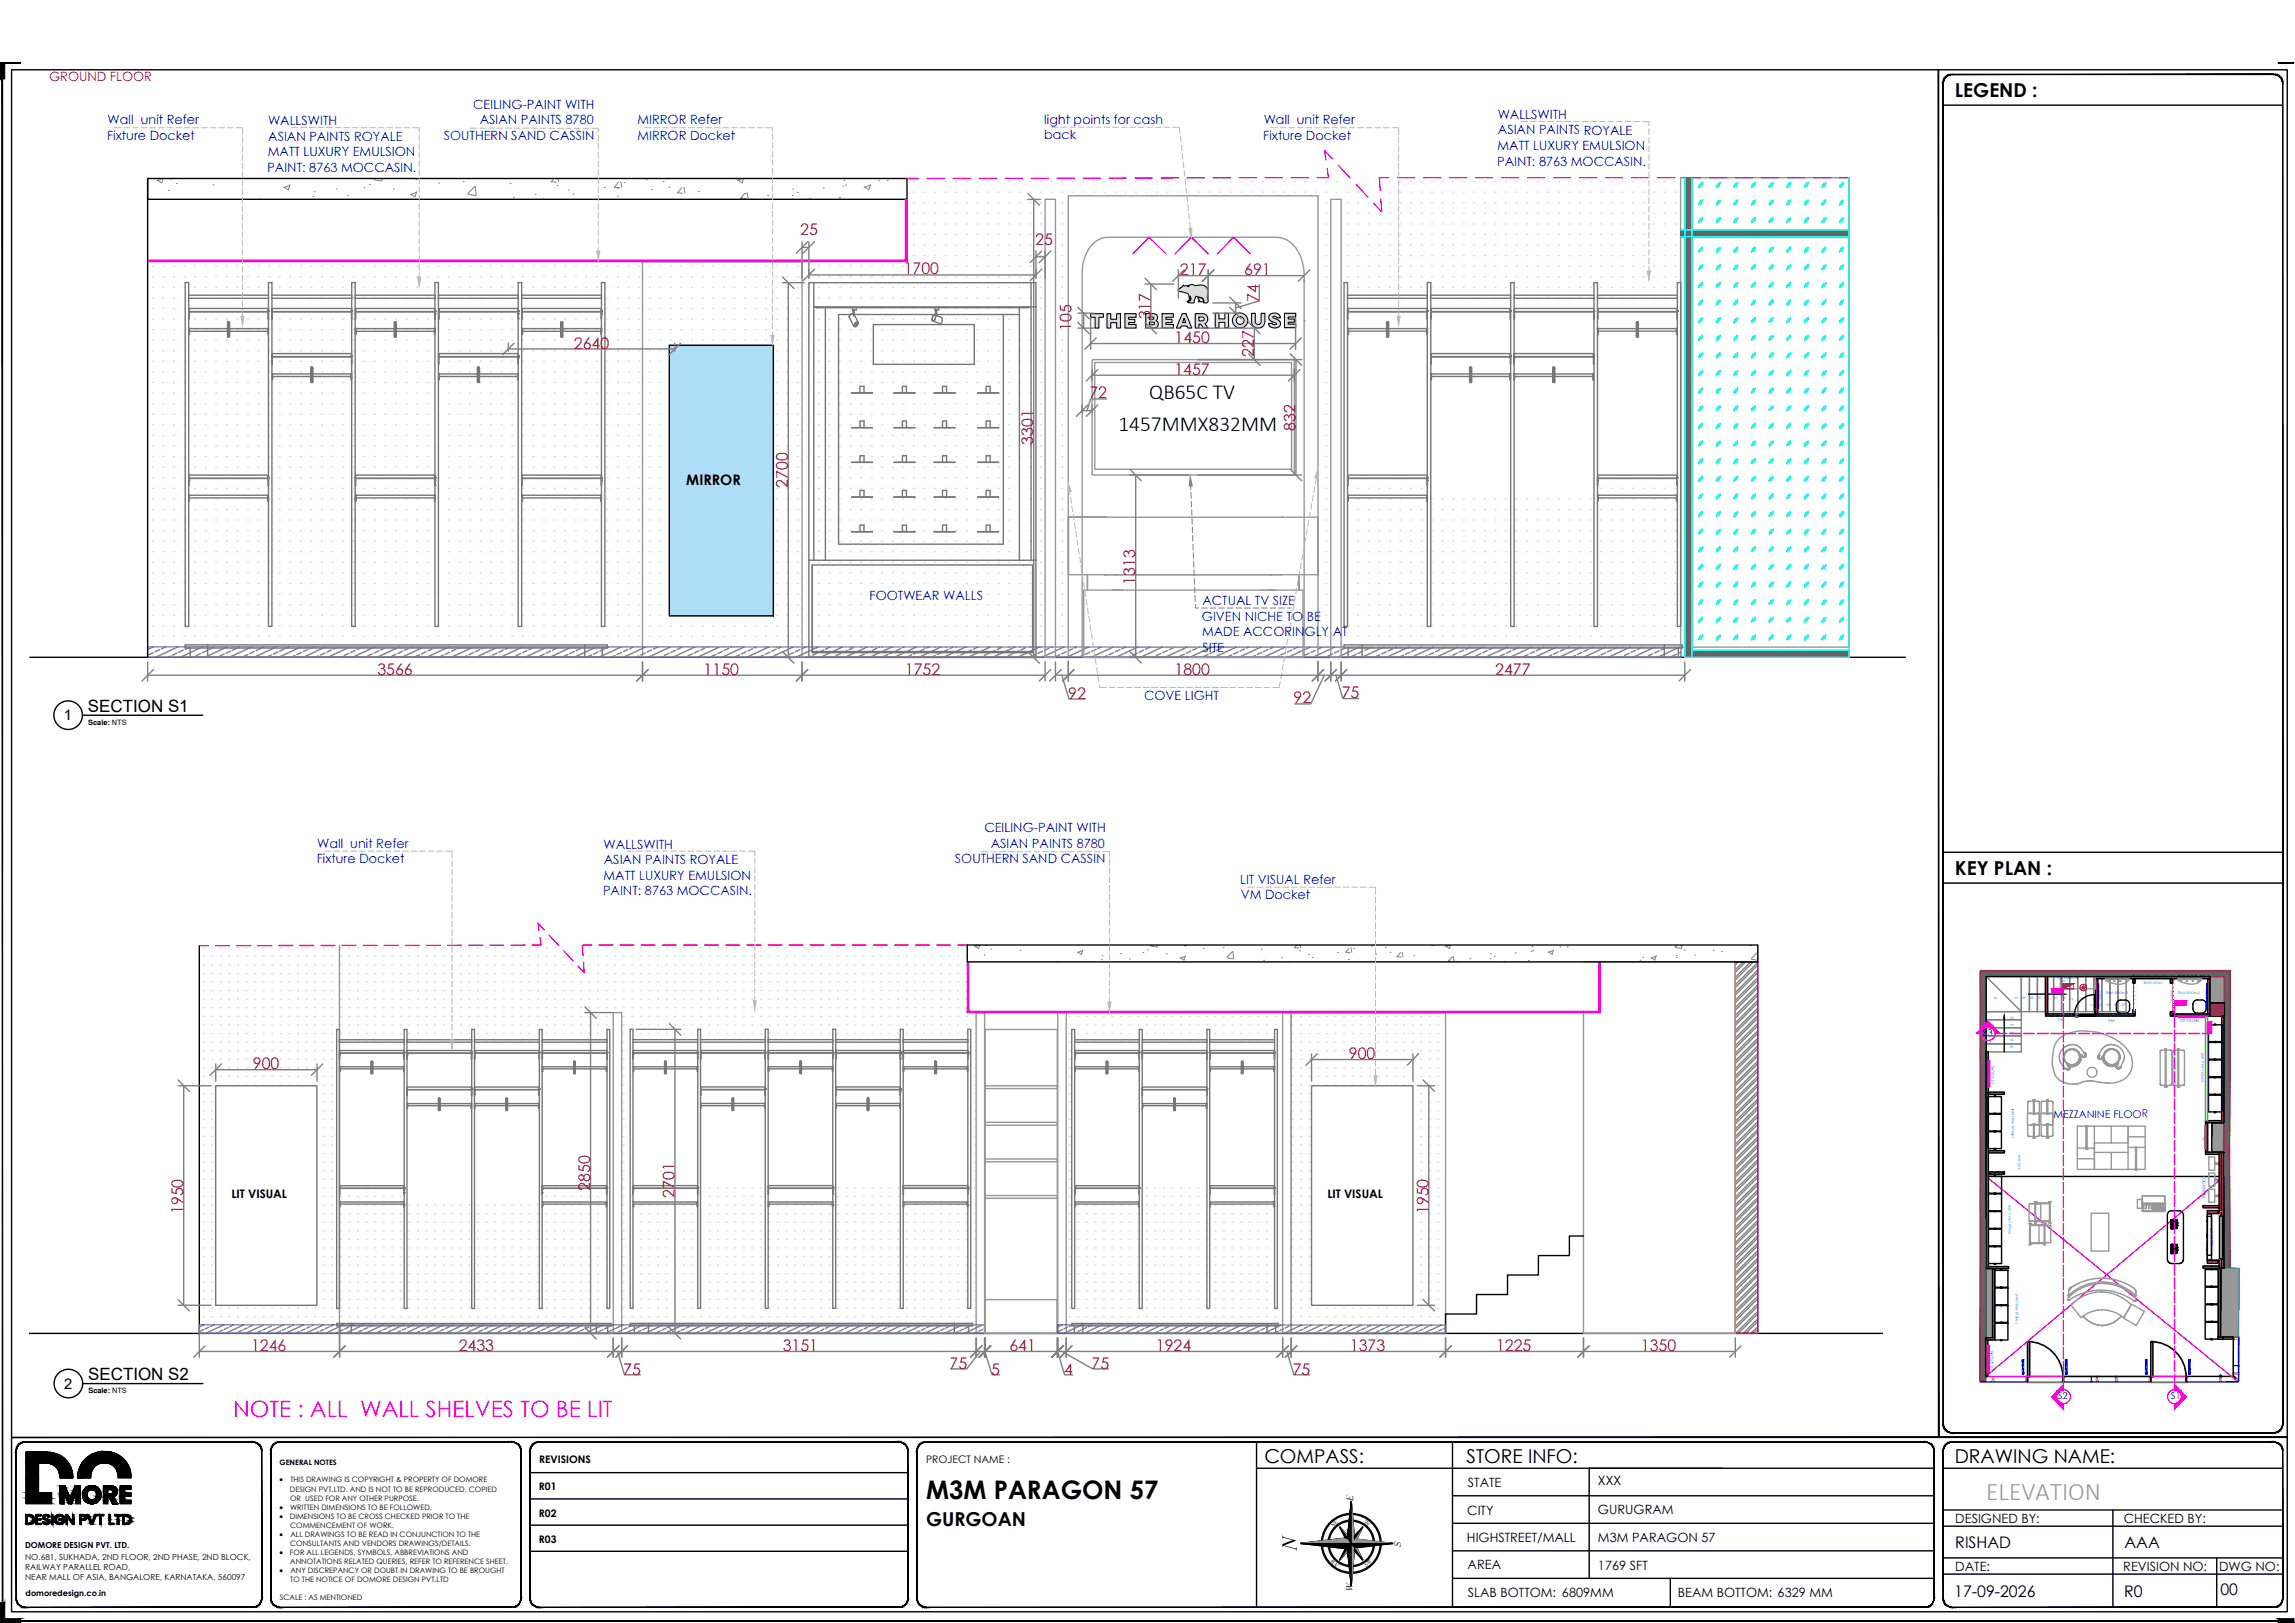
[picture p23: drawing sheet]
<svg xmlns="http://www.w3.org/2000/svg" width="420mm" height="297mm" viewBox="0 0 420 297" stroke-linecap="round" stroke-linejoin="round" font-family="sans-serif">
<defs><g id="words">
<text font-size="4.7" x="169.6" y="274.4">M3M PARAGON 57</text>
<text font-size="4.6" fill="#989898" x="363.6" y="274.6">ELEVATION</text>
<text font-size="4.1" fill="#f0f" x="42.7" y="259.3">NOTE : ALL WALL SHELVES TO BE LIT</text>
<g font-size="3.9">
<text x="210.4" y="72.9">QB65C TV</text>
<text x="204.7" y="78.9">1457MMX832MM</text>
</g>
<text font-size="3.8" x="237.4" y="283.8" transform="rotate(-90 237.4 283.8)">N</text>
<g font-size="3.5">
<text x="357.9" y="17.8">LEGEND :</text>
<text x="357.9" y="160.1">KEY PLAN :</text>
<text x="231.5" y="267.7">COMPASS:</text>
<text x="268.5" y="267.7">STORE INFO:</text>
<text x="357.9" y="267.7">DRAWING NAME:</text>
<text x="169.5" y="279.2">GURGOAN</text>
</g>
<g font-size="3.1">
<text x="16.1" y="130.2">SECTION S1</text>
<text x="16.2" y="252.5">SECTION S2</text>
</g>
<g font-size="2.9" fill="#f00">
<text x="146.5" y="43.1">25</text>
<text x="189.5" y="44.8">25</text>
<text x="165.5" y="50.2">1700</text>
<text x="216" y="50.4">217</text>
<text x="227.8" y="50.4">691</text>
<text x="210.6" y="58.5" transform="rotate(-90 210.6 58.5)">317</text>
<text x="230.5" y="55.3" transform="rotate(-90 230.5 55.3)">74</text>
<text x="105.1" y="63.8">2640</text>
<text x="196.2" y="60.6" transform="rotate(-90 196.2 60.6)">105</text>
<text x="215" y="62.8">1450</text>
<text x="229.6" y="65.4" transform="rotate(-90 229.6 65.4)">227</text>
<text x="215" y="68.6">1457</text>
<text x="199.5" y="72.9">72</text>
<text x="189.2" y="81.4" transform="rotate(-90 189.2 81.4)">3301</text>
<text x="237.2" y="78.8" transform="rotate(-90 237.2 78.8)">832</text>
<text x="144.2" y="89.3" transform="rotate(-90 144.2 89.3)">2700</text>
<text x="207.8" y="107" transform="rotate(-90 207.8 107)">1313</text>
<text x="69.1" y="123.5">3566</text>
<text x="128.8" y="123.5">1150</text>
<text x="165.7" y="123.5">1752</text>
<text x="215" y="123.5">1800</text>
<text x="273.7" y="123.5">2477</text>
<text x="195.6" y="127.9">92</text>
<text x="236.8" y="128.7">92</text>
<text x="245.6" y="127.8">75</text>
<text x="46.3" y="195.7">900</text>
<text x="247" y="193.8">900</text>
<text x="108" y="217.9" transform="rotate(-90 108 217.9)">2850</text>
<text x="123.5" y="219.2" transform="rotate(-90 123.5 219.2)">2701</text>
<text x="33.5" y="222.2" transform="rotate(-90 33.5 222.2)">1950</text>
<text x="261.5" y="222.2" transform="rotate(-90 261.5 222.2)">1950</text>
<text x="46" y="247.3">1246</text>
<text x="84" y="247.3">2433</text>
<text x="114.1" y="251.6">75</text>
<text x="143.3" y="247.3">3151</text>
<text x="173.8" y="250.5">75</text>
<text x="181.5" y="251.6">5</text>
<text x="184.8" y="247.3">641</text>
<text x="194.8" y="251.6">4</text>
<text x="199.9" y="250.5">75</text>
<text x="211.6" y="247.3">1924</text>
<text x="236.7" y="251.6">75</text>
<text x="247.1" y="247.3">1373</text>
<text x="273.9" y="247.3">1225</text>
<text x="300.4" y="247.3">1350</text>
</g>
<g font-size="2.9">
<text x="358" y="283.3">RISHAD</text>
<text x="388.9" y="283.3">AAA</text>
<text x="357.8" y="292.2">17-09-2026</text>
<text x="388.9" y="292.2">R0</text>
<text x="406.5" y="292">00</text>
</g>
<g font-size="2.7">
<text x="125.6" y="88.7">MIRROR</text>
<text x="11.7" y="131.8">1</text>
<text x="11.7" y="254.2">2</text>
</g>
<text font-size="2.3" fill="#f00" x="9" y="14.8">GROUND FLOOR</text>
<g font-size="2.3" fill="#00f">
<text x="19.7" y="22.7">Wall unit Refer</text>
<text x="49.1" y="22.9">WALLSWITH</text>
<text x="86.6" y="19.9">CEILING-PAINT WITH</text>
<text x="87.8" y="22.8">ASIAN PAINTS 8780</text>
<text x="116.7" y="22.7">MIRROR Refer</text>
<text x="191.2" y="22.6">light points for cash</text>
<text x="231.4" y="22.7">Wall unit Refer</text>
<text x="274.2" y="21.8">WALLSWITH</text>
<text x="19.6" y="25.6">Fixture Docket</text>
<text x="49" y="28.6">MATT LUXURY EMULSION</text>
<text x="49.1" y="25.7">ASIAN PAINTS ROYALE</text>
<text x="81.2" y="25.6">SOUTHERN SAND CASSIN</text>
<text x="116.7" y="25.5">MIRROR Docket</text>
<text x="191.1" y="25.5">back</text>
<text x="231.3" y="25.6">Fixture Docket</text>
<text x="274.2" y="27.5">MATT LUXURY EMULSION</text>
<text x="274.2" y="24.6">ASIAN PAINTS ROYALE</text>
<text x="49" y="31.4">PAINT: 8763 MOCCASIN.</text>
<text x="274.1" y="30.3">PAINT: 8763 MOCCASIN.</text>
<text x="159.2" y="109.8">FOOTWEAR WALLS</text>
<text x="220" y="113.6">GIVEN NICHE TO BE</text>
<text x="220.1" y="110.8">ACTUAL TV SIZE</text>
<text x="220.1" y="116.5">MADE ACCORINGLY AT</text>
<text x="220.2" y="119.3">SITE</text>
<text x="209.5" y="128.2">COVE LIGHT</text>
<text x="58.1" y="155.1">Wall unit Refer</text>
<text x="110.5" y="155.3">WALLSWITH</text>
<text x="180.2" y="152.3">CEILING-PAINT WITH</text>
<text x="181.4" y="155.2">ASIAN PAINTS 8780</text>
<text x="58" y="158">Fixture Docket</text>
<text x="110.5" y="161">MATT LUXURY EMULSION</text>
<text x="110.6" y="158.1">ASIAN PAINTS ROYALE</text>
<text x="174.8" y="158">SOUTHERN SAND CASSIN</text>
<text x="227" y="161.7">LIT VISUAL Refer</text>
<text x="110.4" y="163.8">PAINT: 8763 MOCCASIN.</text>
<text x="227.2" y="164.6">VM Docket</text>
</g>
<g font-size="2.3">
<text x="268.7" y="272.1">STATE</text>
<text x="292.5" y="271.8">XXX</text>
<text x="268.6" y="277.2">CITY</text>
<text x="292.5" y="277.1">GURUGRAM</text>
<text x="358" y="278.8">DESIGNED BY:</text>
<text x="388.8" y="278.8">CHECKED BY:</text>
<text x="268.6" y="282.2">HIGHSTREET/MALL</text>
<text x="268.7" y="287.2">AREA</text>
<text x="292.5" y="282.3">M3M PARAGON 57</text>
<text x="292.5" y="287.3">1769 SFT</text>
<text x="358" y="287.5">DATE:</text>
<text x="388.7" y="287.5">REVISION NO:</text>
<text x="406.3" y="287.5">DWG NO:</text>
<text x="268.7" y="292.3">SLAB BOTTOM: 6809MM</text>
<text x="307.2" y="292.3">BEAM BOTTOM: 6329 MM</text>
</g>
<g font-size="2.2">
<text x="42.4" y="219.3">LIT VISUAL</text>
<text x="243" y="219.3">LIT VISUAL</text>
</g>
<text font-size="1.9" fill="#00f" x="375.9" y="204.5">MEZZANINE FLOOR</text>
<g font-size="1.9">
<text x="98.7" y="267.8">REVISIONS</text>
<text x="169.5" y="267.8">PROJECT NAME :</text>
<text x="98.7" y="272.8">R01</text>
<text x="98.7" y="277.6">R02</text>
<text x="98.7" y="282.4">R03</text>
</g>
<g font-size="1.8" fill="#00f">
<text x="363" y="189.6">S3</text>
<text x="376.7" y="256.1">S2</text>
<text x="397.4" y="256.1">S1</text>
</g>
<g font-size="1.8">
<text x="247.7" y="274.6" transform="rotate(-90 247.7 274.6)">E</text>
<text x="256.4" y="283.1" transform="rotate(-90 256.4 283.1)">S</text>
<text x="247.6" y="291.3" transform="rotate(-90 247.6 291.3)">W</text>
</g>
<g font-size="1.5">
<text x="4.6" y="283.3">DOMORE DESIGN PVT. LTD.</text>
<text x="4.6" y="285.5">NO.681, SUKHADA, 2ND FLOOR, 2ND PHASE, 2ND BLOCK,</text>
<text x="4.6" y="287.3">RAILWAY PARALLEL ROAD,</text>
<text x="4.6" y="289.1">NEAR MALL OF ASIA, BANGALORE, KARNATAKA, 560097</text>
<text x="4.7" y="292">domoredesign.co.in</text>
</g>
<g font-size="1.4">
<text x="51.2" y="268">GENERAL NOTES</text>
<text x="51.2" y="271.3">·</text>
<text x="53.1" y="273">DESIGN PVT.LTD. AND IS NOT TO BE REPRODUCED, COPIED</text>
<text x="53.1" y="274.6">OR USED FOR ANY OTHER PURPOSE.</text>
<text x="53.2" y="271.3">THIS DRAWING IS COPYRIGHT &amp; PROPERTY OF DOMORE</text>
<text x="51.2" y="276.3">·</text>
<text x="51.2" y="277.9">·</text>
<text x="51.2" y="281.2">·</text>
<text x="53.1" y="277.9">DIMENSIONS TO BE CROSS CHECKED PRIOR TO THE</text>
<text x="53.1" y="276.3">WRITTEN DIMENSIONS TO BE FOLLOWED.</text>
<text x="53.1" y="279.6">COMMENCEMENT OF WORK.</text>
<text x="53.2" y="281.2">ALL DRAWINGS TO BE READ IN CONJUNCTION TO THE</text>
<text x="51.2" y="284.5">·</text>
<text x="51.2" y="287.8">·</text>
<text x="53.1" y="284.5">FOR ALL LEGENDS, SYMBOLS, ABBREVIATIONS AND</text>
<text x="53.1" y="286.2">ANNOTATIONS RELATED QUERIES, REFER TO REFERENCE SHEET.</text>
<text x="53.1" y="282.9">CONSULTANTS AND VENDORS DRAWINGS/DETAILS.</text>
<text x="53.2" y="287.8">ANY DISCREPANCY OR DOUBT IN DRAWING TO BE BROUGHT</text>
<text x="51.2" y="292.8">SCALE : AS MENTIONED</text>
<text x="53.1" y="289.5">TO THE NOTICE OF DOMORE DESIGN PVT.LTD</text>
</g>
<g font-size="1.3">
<text x="16.2" y="132.7">Scale: NTS</text>
<text x="16.2" y="255">Scale: NTS</text>
</g>
<g font-size="1.1">
<text x="244.1" y="279.6" transform="rotate(-46 244.1 279.6)">NE</text>
<text x="251" y="278.9" transform="rotate(-135 251 278.9)">SE</text>
<text x="245.2" y="286.4" transform="rotate(-136 245.2 286.4)">NW</text>
<text x="250.2" y="286.9" transform="rotate(-46 250.2 286.9)">SW</text>
</g>
<g font-size=".7" fill="#00f">
<text x="376.7" y="186.9">VM</text>
<text x="385.9" y="187.1">VM</text>
<text x="399.2" y="187">LIT VISUAL</text>
<text x="365.1" y="198.4" transform="rotate(-90 365.1 198.4)">LIT VISUAL</text>
<text x="403.2" y="215.2" transform="rotate(90 403.2 215.2)">FOOTWEAR</text>
<text x="365" y="250.7" transform="rotate(-90 365 250.7)">LIT VISUAL</text>
</g>
<g font-size=".6" fill="#00f">
<text x="376.6" y="179.2">ELECTRICAL DB</text>
<text x="377.4" y="179.7">DB</text>
<text x="365.1" y="182.9">06</text>
<text x="368.9" y="182.8">07</text>
<text x="370.2" y="182.8">08</text>
<text x="371.8" y="182.9">09</text>
<text x="373" y="182.9">10</text>
<text x="374.5" y="182.9">11</text>
<text x="376" y="182.9">12</text>
<text x="377.5" y="182.9">13</text>
<text x="378.9" y="183">14</text>
<text x="380.7" y="183">15</text>
<text x="382.7" y="184.1">16</text>
<text x="384.1" y="184.1">17</text>
<text x="385.5" y="181.9">TRIAL ROOM-1</text>
<text x="385.6" y="184.1">18</text>
<text x="387.1" y="184.1">19</text>
<text x="388.4" y="184.1">20</text>
<text x="390.9" y="183.3" transform="rotate(-90 390.9 183.3)">curtain</text>
<text x="392.5" y="180.1">BEAR LOGO</text>
<text x="397.8" y="183.3" transform="rotate(-90 397.8 183.3)">curtain</text>
<text x="398.7" y="181.9">TRIAL ROOM-2</text>
<text x="368" y="191.9">01</text>
<text x="368" y="190.5">02</text>
<text x="368" y="189.2">03</text>
<text x="368" y="187.8">04</text>
<text x="368" y="186.5">05</text>
<text x="403.5" y="198.1" transform="rotate(-90 403.5 198.1)">TYPICAL WALL UNIT</text>
<text x="368.7" y="208.2" transform="rotate(-90 368.7 208.2)">TYPICAL WALL UNIT</text>
<text x="369.9" y="214.1" transform="rotate(-90 369.9 214.1)">ACC UNIT</text>
<text x="368.2" y="225.9" transform="rotate(-90 368.2 225.9)">TYPICAL WALL UNIT</text>
<text x="404.7" y="224.7" transform="rotate(90 404.7 224.7)">LED SCREEN</text>
<text x="369.5" y="242.3" transform="rotate(-90 369.5 242.3)">TYPICAL WALL UNIT</text>
</g>
<g font-size=".4" fill="#00f">
<text x="384.3" y="181.4" transform="rotate(90 384.3 181.4)">MIRROR</text>
<text x="403.7" y="181.3" transform="rotate(90 403.7 181.3)">MIRROR</text>
</g>
<text font-size=".2" fill="#767676" x="403.3" y="208" transform="rotate(90 403.3 208)">MIRROR</text>
</g></defs>
<!-- layer: COL HAT -->
<g fill="#989898" stroke="#989898" stroke-width=".18">
<path d="M405 205.5h2.1z"/>
<path d="M404.9 210.9h2.2z"/>
<path d="M406.7 232.1h.5z"/>
<path d="M408.3 232.1h.5z"/>
<path d="M363.6 232.2h1.1z"/>
<path d="M363.6 232.2h1.1l.1 12.6z"/>
<path d="M404.6 178.7l2.6 4.8v-4.8zM404.6 178.7l2.6 4.8h-2.6z"/>
<path d="M405 205.5l2.1 5.4v-5.4zM405 205.5l2.1 5.4h-2.2z"/>
<path d="M406.7 232.1h1.2zM406.7 232.1h1.2z"/>
<path d="M406.7 232.1h1.6zM406.7 232.1h1.6z"/>
<path d="M406.7 232.1h3.3zM406.7 232.1h3.3z"/>
<path d="M406.7 232.1l3.1 12.6 .2-12.6zM406.7 232.1l3.1 12.6h-3.3z"/>
<path d="M406.5 244.7h3.3zM406.5 244.7h3.3zM408.9 244.7h.9zM408.9 244.7h.9zM408.9 244.7h.9z"/>
<path d="M363.6 244.8h1.2zM363.6 232.2l1.2 12.6h-1.2z"/>
</g>
<!-- layer: COLUMN -->
<path d="M404.6 178.7h2.6v4.8h-2.6zM405 205.5h2.1v5.4h-2.2zM363.6 232.2h1.1l.1 12.6h-1.2zM406.7 232.1h3.3l-.2 12.6h-3.3z" fill="none" stroke="#0f0" stroke-width=".25"/>
<!-- layer: 8 Aluminium section -->
<g fill="none" stroke="#dda500" stroke-width=".25">
<path d="M362.4 252.7v.2h2.3M363.5 252.7v-.8h45.2l.9 1h-2.9M364.7 251.9h.3v1h-.3zM364.7 252.9h.3M365 252.9h5.9M370.9 251.9h.3v1h-.3zM370.9 252.9h.3M371.2 252.9h6.4M377.6 251.9h.3v1h-.3zM377.6 252.9h.3M377.9 252.9h5.9M383.8 251.9h.3v1h-.3z"/>
<path d="M383.8 252.9h.3M384.1 252.9h3.2M387.3 251.9h.3v1h-.3zM387.3 252.9h.3M387.6 252.9h5.9M393.5 251.9h.3v1h-.3zM393.5 252.9h.3M393.8 252.9h6.4M400.2 251.9h.3v1h-.3zM400.2 252.9h.3M400.5 252.9h5.9M406.4 251.9h.3v1h-.3z"/>
<path d="M406.4 252.9h.3M408.9 251.5v.2l.5 .6M408.9 245.1v6.1M409.1 252.4l.2-.2 .5 .5-.2 .2zM409.8 251.2h-.9v.3h.9M409.8 245.1h-.9v-.4h.9v8M409.8 252.7l-.2 .2M409.9 251.2v.3M409.9 244.7v.4"/>
</g>
<!-- layer: A-WALL HATCH -->
<g fill="none" stroke="#636466" stroke-width=".25">
<path d="M362.8 177.6l-.3 .2M362.9 177.6l-.4 .4M363.1 177.6l-.6 .6M363.2 177.6l-.7 .7M363.5 177.6l-1 1M363.6 177.6l-1.1 1.1M363.6 179l-1.1 1M363.6 179.3l-1.1 1.1M363.6 179.7l-1.1 1M363.6 179.1l-1.1 1.1M363.6 179.4l-1.1 1.1M363.6 179.8l-1.1 1.1"/>
<path d="M363.9 177.6l-1.4 1.4M364 177.6l-1.5 1.5M364.2 177.6l-1.7 1.7M364.3 177.6l-1.8 1.8M364.6 177.6l-2.1 2.1M364.7 177.6l-2.2 2.2M364.9 177.6l-1 1.1M365 177.6l-1 1.1M365.3 177.6l-1.1 1.1M365.4 177.6l-1.1 1.1M365.7 177.6l-1.1 1.1M365.8 177.6l-1.1 1.1"/>
<path d="M366 177.6l-1.1 1.1M366.1 177.6l-1 1.1M366.4 177.6l-1.1 1.1M366.5 177.6l-1.1 1.1M366.7 177.6l-1 1.1M366.9 177.6l-1.1 1.1M367.1 177.6l-1.1 1.1M367.2 177.6l-1.1 1.1M367.5 177.6l-1.1 1.1M367.6 177.6l-1.1 1.1M367.8 177.6l-1 1.1M367.9 177.6l-1 1.1"/>
<path d="M368.2 177.6l-1.1 1.1M368.3 177.6l-1.1 1.1M368.5 177.6l-1 1.1M368.7 177.6l-1.1 1.1M368.9 177.6l-1.1 1.1M369 177.6l-1.1 1.1M369.3 177.6l-1.1 1.1M369.4 177.6l-1.1 1.1M369.6 177.6l-1 1.1M369.7 177.6l-1 1.1M370 177.6l-1.1 1.1M370.1 177.6l-1.1 1.1"/>
<path d="M370.4 177.6l-1.1 1.1M370.5 177.6l-1.1 1.1M370.7 177.6l-1.1 1.1M370.8 177.6l-1 1.1M371.1 177.6l-1.1 1.1M371.2 177.6l-1.1 1.1M371.4 177.6l-1 1.1M371.6 177.6l-1.1 1.1M371.8 177.6l-1.1 1.1M371.9 177.6l-1.1 1.1M372.2 177.6l-1.1 1.1M372.3 177.6l-1.1 1.1"/>
<path d="M372.5 177.6l-1.1 1.1M372.6 177.6l-1 1.1M372.9 177.6l-1.1 1.1M373 177.6l-1.1 1.1M373.2 177.6l-1 1.1M373.4 177.6l-1.1 1.1M373.6 177.6l-1.1 1.1M373.7 177.6l-1.1 1.1M374 177.6l-1.1 1.1M374.1 177.6l-1.1 1.1M374.3 177.6l-1 1.1M374.4 177.6l-1 1.1"/>
<path d="M374.7 177.6l-1.1 1.1M374.8 177.6l-1.1 1.1M375.1 177.6l-1.1 1.1M375.2 177.6l-1.1 1.1M375.4 177.6l-1.1 1.1M375.5 177.6l-1 1.1M375.8 177.6l-1.1 1.1M375.9 177.6l-1.1 1.1M376.1 177.6l-1 1.1M376.2 177.6l-1 1.1M376.5 177.6l-1.1 1.1M376.6 177.6l-1.1 1.1"/>
<path d="M376.9 177.6l-1.1 1.1M377 177.6l-1.1 1.1M377.2 177.6l-1.1 1.1M377.3 177.6l-1 1.1M377.6 177.6l-1.1 1.1M377.7 177.6l-1.1 1.1M377.9 177.6l-1 1.1M378.1 177.6l-1.1 1.1M378.3 177.6l-1.1 1.1M378.4 177.6l-1.1 1.1M378.7 177.6l-1.1 1.1M378.8 177.6l-1.1 1.1"/>
<path d="M379 177.6l-1 1.1M379.1 177.6l-1 1.1M379.4 177.6l-1.1 1.1M379.5 177.6l-1.1 1.1M379.7 177.6l-1 1.1M379.9 177.6l-1.1 1.1M380.1 177.6l-1.1 1.1M380.2 177.6l-1 1.1M380.5 177.6l-1.1 1.1M380.6 177.6l-1.1 1.1M380.8 177.6l-1 1.1M380.9 177.6l-1 1.1"/>
<path d="M381.2 177.6l-1.1 1.1M381.3 177.6l-1.1 1.1M381.6 177.6l-1.1 1.1M381.7 177.6l-1.1 1.1M381.9 177.6l-1.1 1.1M382 177.6l-1 1.1M382.3 177.6l-1.1 1.1M382.4 177.6l-1.1 1.1M382.6 177.6l-1 1.1M382.8 177.6l-1.1 1.1M383 177.6l-1.1 1.1M383.1 177.6l-1.1 1.1"/>
<path d="M383.3 177.6l-1 1.1M383.5 177.6l-1.1 1.1M383.7 177.6l-1 1.1M383.8 177.6l-1 1.1M384.1 177.6l-1.1 1.1M384.2 177.6l-1.1 1.1M384.4 177.6l-1 1.1M384.6 177.6l-1.1 1.1M384.8 177.6l-1.1 1.1M384.9 177.6l-1.1 1.1M385.1 177.6l-1 1.1M385.3 177.6l-1.1 1.1"/>
<path d="M385.5 177.6l-1 1.1M385.6 177.6l-1 1.1M385.9 177.6l-1.1 1.1M386 177.6l-1.1 1.1M386.2 177.6l-1 1.1M386.4 177.6l-1.1 1.1M386.6 177.6l-1.1 1.1M386.7 177.6l-1 1.1M387 177.6l-1.1 1.1M387.1 177.6l-1.1 1.1M387.3 177.6l-1.1 1.1M387.5 177.6l-1.1 1.1"/>
<path d="M387.7 177.6l-1.1 1.1M387.8 177.6l-1.1 1.1M388 177.6l-1 1.1M388.2 177.6l-1.1 1.1M388.4 177.6l-1.1 1.1M388.5 177.6l-1 1.1M388.8 177.6l-1.1 1.1M388.9 177.6l-1.1 1.1M389.1 177.6l-1 1.1M389.3 177.6l-1.1 1.1M389.5 177.6l-1.1 1.1M389.6 177.6l-1.1 1.1"/>
<path d="M389.8 177.6l-1 1.1M390 177.6l-1.1 1.1M390.2 177.6l-1.1 1.1M390.3 177.6l-1 1.1M390.6 177.6l-1.1 1.1M390.7 177.6l-1.1 1.1M390.9 177.6l-1 1.1M391.1 177.6l-1.1 1.1M391.3 177.6l-1.1 1.1M391.4 177.6l-1 1.1M391.7 177.6l-1.1 1.1M391.8 177.6l-1.1 1.1"/>
<path d="M392 177.6l-1.1 1.1M392.1 177.6l-1 1.1M392.4 177.6l-1.1 1.1M392.5 177.6l-1.1 1.1M392.7 177.6l-1 1.1M392.9 177.6l-1.1 1.1M393.1 177.6l-1.1 1.1M393.2 177.6l-1 1.1M393.5 177.6l-1.1 1.1M393.6 177.6l-1.1 1.1M393.8 177.6l-1.1 1.1M394 177.6l-1.1 1.1"/>
<path d="M394.2 177.6l-1.1 1.1M394.3 177.6l-1.1 1.1M394.5 177.6l-1 1.1M394.7 177.6l-1.1 1.1M394.9 177.6l-1.1 1.1M395 177.6l-1 1.1M395.3 177.6l-1.1 1.1M395.4 177.6l-1.1 1.1M395.6 177.6l-1 1.1M395.8 177.6l-1.1 1.1M396 177.6l-1.1 1.1M396.1 177.6l-1.1 1.1"/>
<path d="M396.4 177.6l-1.1 1.1M396.5 177.6l-1.1 1.1M396.7 177.6l-1.1 1.1M396.8 177.6l-1 1.1M397.1 177.6l-1.1 1.1M397.2 177.6l-1.1 1.1M397.4 177.6l-1 1.1M397.6 177.6l-1.1 1.1M397.8 177.6l-1.1 1.1M397.9 177.6l-1 1.1M398.2 177.6l-1.1 1.1M398.3 177.6l-1.1 1.1"/>
<path d="M398.5 177.6l-1.1 1.1M398.7 177.6l-1.1 1.1M398.9 177.6l-1.1 1.1M399 177.6l-1.1 1.1M399.2 177.6l-1 1.1M399.4 177.6l-1.1 1.1M399.6 177.6l-1.1 1.1M399.7 177.6l-1 1.1M400 177.6l-1.1 1.1M400.1 177.6l-1.1 1.1M400.3 177.6l-1 1.1M400.5 177.6l-1.1 1.1"/>
<path d="M400.7 177.6l-1.1 1.1M400.8 177.6l-1.1 1.1M401 177.6l-1 1.1M401.2 177.6l-1.1 1.1M401.4 177.6l-1.1 1.1M401.5 177.6l-1 1.1M401.8 177.6l-1.1 1.1M401.9 177.6l-1.1 1.1M402.1 177.6l-1 1.1M402.3 177.6l-1.1 1.1M402.5 177.6l-1.1 1.1M402.6 177.6l-1 1.1"/>
<path d="M402.9 177.6l-1.1 1.1M403 177.6l-1.1 1.1M403.2 177.6l-1.1 1.1M403.3 177.6l-1 1.1M403.6 177.6l-1.1 1.1M403.7 177.6l-1.1 1.1M403.9 177.6l-1 1.1M404.1 177.6l-1.1 1.1M404.3 177.6l-1.1 1.1M404.4 177.6l-1 1.1M404.7 177.6l-1.1 1.1M404.8 177.6l-1.1 1.1"/>
<path d="M405 177.6l-1.1 1.1M405.2 177.6l-1.1 1.1M405.4 177.6l-1.1 1.1M405.5 177.6l-1.1 1.1M405.7 177.6l-1 1.1M405.9 177.6l-1.1 1.1M406.1 177.6l-1.1 1.1M406.2 177.6l-1 1.1M406.5 177.6l-1.1 1.1M406.6 177.6l-1.1 1.1M406.8 177.6l-1 1.1M407 177.6l-1.1 1.1"/>
<path d="M407.2 177.6l-1.1 1.1M407.3 177.6l-1 1.1M407.6 177.6l-1.1 1.1M407.7 177.6l-1.1 1.1M407.9 177.6l-1.1 1.1M408 177.6l-1 1.1M408.3 177.6l-1.1 1.1M408.3 178l-1.1 1M408.3 178.3l-1.1 1.1M408.3 178.7l-1.1 1.1M408.3 179.1l-1.1 1M408.3 179.4l-1.1 1.1"/>
<path d="M408.3 179.8l-1.1 1M408.3 177.7l-1.1 1.1M408.3 178.1l-1.1 1.1M408.3 178.4l-1.1 1.1M408.3 178.8l-1.1 1.1M408.3 179.2l-1.1 1M408.3 179.5l-1.1 1.1M408.3 179.9l-1.1 1.1M363.6 180l-1.1 1.1M363.6 180.4l-1.1 1.1M363.6 180.7l-1.1 1.1M363.6 181.1l-1.1 1.1"/>
<path d="M363.6 181.5l-1.1 1M363.6 181.8l-1.1 1.1M363.6 182.2l-1.1 1.1M363.6 182.6l-1.1 1M363.6 182.9l-1.1 1.1M363.6 183.3l-1.1 1.1M363.6 183.6l-1.1 1.1M363.6 184l-1.1 1.1M363.6 184.4l-1.1 1M363.6 184.7l-1.1 1.1M363.6 185.1l-1.1 1.1M363.6 185.4l-1.1 1.1"/>
<path d="M363.6 185.8l-1.1 1.1M363.6 186.2l-1.1 1M363.6 186.5l-1.1 1.1M363.6 186.9l-1.1 1.1M363.6 187.3l-1.1 1M363.6 187.6l-1.1 1.1M363.6 188l-1.1 1M363.6 188.3l-1.1 1.1M363.6 188.7l-1.1 1.1M363.6 189.1l-1.1 1M363.6 189.4l-1.1 1.1M363.6 189.8l-1.1 1.1"/>
<path d="M363.6 190.1l-1.1 1.1M363.6 190.5l-1.1 1.1M363.6 190.9l-1.1 1M363.6 191.2l-1.1 1.1M363.6 191.6l-1.1 1.1M363.6 191.9l-1.1 1.1M363.6 192.3l-1.1 1.1M363.6 192.7l-1.1 1M363.6 193l-1.1 1.1M363.6 193.4l-1.1 1.1M363.6 193.8l-1.1 1M363.6 194.1l-1.1 1.1"/>
<path d="M363.6 194.5l-1.1 1.1M363.6 194.8l-1.1 1.1M363.6 195.2l-1.1 1.1M363.6 195.6l-1.1 1M363.6 195.9l-1.1 1.1M363.6 196.3l-1.1 1.1M363.6 196.6l-1.1 1.1M363.6 197l-1.1 1.1M363.6 197.4l-1.1 1M363.6 197.7l-1.1 1.1M363.6 198.1l-1.1 1.1M363.6 198.5l-1.1 1"/>
<path d="M363.6 198.8l-1.1 1.1M363.6 199.2l-1.1 1M363.6 199.5l-1.1 1.1M363.6 199.9l-1.1 1.1M363.6 180.2l-1.1 1M363.6 180.5l-1.1 1.1M363.6 180.9l-1.1 1.1M363.6 181.2l-1.1 1.1M363.6 181.6l-1.1 1.1M363.6 182l-1.1 1M363.6 182.3l-1.1 1.1M363.6 182.7l-1.1 1.1"/>
<path d="M363.6 183.1l-1.1 1M363.6 183.4l-1.1 1.1M363.6 183.8l-1.1 1M363.6 184.1l-1.1 1.1M363.6 184.5l-1.1 1.1M363.6 184.9l-1.1 1M363.6 185.2l-1.1 1.1M363.6 185.6l-1.1 1.1M363.6 185.9l-1.1 1.1M363.6 186.3l-1.1 1.1M363.6 186.7l-1.1 1M363.6 187l-1.1 1.1"/>
<path d="M363.6 187.4l-1.1 1.1M363.6 187.7l-1.1 1.1M363.6 188.1l-1.1 1.1M363.6 188.5l-1.1 1M363.6 188.8l-1.1 1.1M363.6 189.2l-1.1 1.1M363.6 189.6l-1.1 1M363.6 189.9l-1.1 1.1M363.6 190.3l-1.1 1M363.6 190.6l-1.1 1.1M363.6 191l-1.1 1.1M363.6 191.4l-1.1 1"/>
<path d="M363.6 191.7l-1.1 1.1M363.6 192.1l-1.1 1.1M363.6 192.4l-1.1 1.1M363.6 192.8l-1.1 1.1M363.6 193.2l-1.1 1M363.6 193.5l-1.1 1.1M363.6 193.9l-1.1 1.1M363.6 194.2l-1.1 1.1M363.6 194.6l-1.1 1.1M363.6 195l-1.1 1M363.6 195.3l-1.1 1.1M363.6 195.7l-1.1 1.1"/>
<path d="M363.6 196.1l-1.1 1M363.6 196.4l-1.1 1.1M363.6 196.8l-1.1 1.1M363.6 197.1l-1.1 1.1M363.6 197.5l-1.1 1.1M363.6 197.9l-1.1 1M363.6 198.2l-1.1 1.1M363.6 198.6l-1.1 1.1M363.6 198.9l-1.1 1.1M363.6 199.3l-1.1 1.1M363.6 199.7l-1.1 1M408.2 196.5l-1 1"/>
<path d="M408.2 196.8l-1 1.1M408.2 197.2l-1 1.1M408.2 197.5l-1 1.1M408.2 197.9l-1 1.1M408.2 198.3l-1 1.1M408.2 198.6l-1 1.1M408.2 199l-1 1.1M408.2 199.4l-1 1M408.2 199.7l-1 1.1M408.2 196.6l-1 1.1M408.2 196.9l-1 1.1M408.2 197.3l-1 1.1"/>
<path d="M408.2 197.7l-1 1M408.2 198l-1 1.1M408.2 198.4l-1 1.1M408.2 198.8l-1 1M408.2 199.1l-1 1.1M408.2 199.5l-1 1.1M408.2 199.8l-1 1.1M408.3 192.5l-1.1 1M408.3 192.8l-1.1 1.1M408.3 193.2l-1.1 1.1M408.3 193.6l-1.1 1M408.3 193.9l-1.1 1.1"/>
<path d="M408.3 194.3l-1.1 1.1M408.3 194.6l-1.1 1.1M408.3 195l-1.1 1.1M408.3 195.4l-1.1 1M408.3 195.7l-1.1 1.1M408.3 196.1l-1.1 1.1M408.3 192.6l-1.1 1.1M408.3 192.9l-1.1 1.1M408.3 193.3l-1.1 1.1M408.3 193.7l-1.1 1M408.3 194l-1.1 1.1M408.3 194.4l-1.1 1.1"/>
<path d="M408.3 194.8l-1.1 1M408.3 195.1l-1.1 1.1M408.3 195.5l-1.1 1.1M408.3 195.8l-1.1 1.1M408.3 196.2l-1.1 1.1M408.3 188.5l-1.1 1M408.3 188.8l-1.1 1.1M408.3 189.2l-1.1 1.1M408.3 189.6l-1.1 1M408.3 189.9l-1.1 1.1M408.3 190.3l-1.1 1.1M408.3 190.6l-1.1 1.1"/>
<path d="M408.3 191l-1.1 1.1M408.3 191.4l-1.1 1.1M408.3 191.7l-1.1 1.1M408.3 192.1l-1.1 1.1M408.3 188.6l-1.1 1.1M408.3 188.9l-1.1 1.1M408.3 189.3l-1.1 1.1M408.3 189.7l-1.1 1.1M408.3 190l-1.1 1.1M408.3 190.4l-1.1 1.1M408.3 190.8l-1.1 1M408.3 191.1l-1.1 1.1"/>
<path d="M408.3 191.5l-1.1 1.1M408.3 191.9l-1.1 1M408.3 192.2l-1.1 1.1M408.3 184.5l-1.1 1.1M408.3 184.8l-1.1 1.1M408.3 185.2l-1.1 1.1M408.3 185.6l-1.1 1M408.3 185.9l-1.1 1.1M408.3 186.3l-1.1 1.1M408.3 186.7l-1.1 1M408.3 187l-1.1 1.1M408.3 187.4l-1.1 1.1"/>
<path d="M408.3 187.7l-1.1 1.1M408.3 188.1l-1.1 1.1M408.3 184.6l-1.1 1.1M408.3 185l-1.1 1M408.3 185.3l-1.1 1.1M408.3 185.7l-1.1 1.1M408.3 186l-1.1 1.1M408.3 186.4l-1.1 1.1M408.3 186.8l-1.1 1M408.3 187.1l-1.1 1.1M408.3 187.5l-1.1 1.1M408.3 187.9l-1.1 1"/>
<path d="M408.3 188.2l-1.1 1.1M408.3 180.1l-1.1 1.1M408.3 180.5l-1.1 1.1M408.3 180.9l-1.1 1M408.3 181.2l-1.1 1.1M408.3 181.6l-1.1 1.1M408.3 181.9l-1.1 1.1M408.3 182.3l-1.1 1.1M408.3 182.7l-1.1 1M408.3 183l-1.1 1.1M408.3 183.4l-1.1 1.1M408.3 183.7l-1.1 1.1"/>
<path d="M408.3 184.1l-1.1 1.1M408.3 181l-1.1 1M408.3 180.3l-1.1 1M408.3 180.6l-1.1 1.1M408.3 181.3l-1.1 1.1M408.3 181.7l-1.1 1.1M408.3 182.1l-1.1 1M408.3 182.4l-1.1 1.1M408.3 182.8l-1.1 1.1M408.3 183.1l-1.1 1.1M408.3 183.5l-1.1 1.1M408.3 183.9l-1.1 1"/>
<path d="M408.3 184.2l-1.1 1.1M363.6 200.3l-1.1 1M363.6 200.6l-1.1 1.1M363.6 201l-1.1 1.1M363.6 201.3l-1.1 1.1M363.6 201.7l-1.1 1.1M363.6 202.1l-1.1 1M363.6 202.4l-1.1 1.1M363.6 202.8l-1.1 1.1M363.6 203.1l-1.1 1.1M363.6 203.5l-1.1 1.1M363.6 203.9l-1.1 1"/>
<path d="M363.6 204.2l-1.1 1.1M363.6 204.6l-1.1 1.1M363.6 205l-1.1 1M363.6 205.3l-1.1 1.1M363.6 205.7l-1.1 1M363.6 206l-1.1 1.1M363.6 206.4l-1.1 1.1M363.6 206.8l-1.1 1M363.6 207.1l-1.1 1.1M363.6 207.5l-1.1 1.1M363.6 207.8l-1.1 1.1M363.6 208.2l-1.1 1.1"/>
<path d="M363.6 208.6l-1.1 1M363.6 208.9l-1.1 1.1M363.6 209.3l-1.1 1.1M363.6 209.6l-1.1 1.1M363.6 210l-1.1 1.1M363.6 210.4l-1.1 1M363.6 210.7l-1.1 1.1M363.6 211.1l-1.1 1.1M363.6 211.5l-1.1 1M363.6 211.8l-1.1 1.1M363.6 212.2l-1.1 1.1M363.6 212.5l-1.1 1.1"/>
<path d="M363.6 212.9l-1.1 1.1M363.6 213.3l-1.1 1M363.6 213.6l-1.1 1.1M363.6 214l-1.1 1.1M363.6 214.3l-1.1 1.1M363.6 214.7l-1.1 1.1M363.6 215.1l-1.1 1M363.6 215.4l-1.1 1.1M363.6 215.8l-1.1 1.1M363.6 216.2l-1.1 1M363.6 216.5l-1.1 1.1M363.6 216.9l-1.1 1"/>
<path d="M363.6 217.2l-1.1 1.1M363.6 217.6l-1.1 1.1M363.6 218l-1.1 1M363.6 218.3l-1.1 1.1M363.6 218.7l-1.1 1.1M363.6 219l-1.1 1.1M363.6 219.4l-1.1 1.1M363.6 219.8l-1.1 1M363.6 200l-1.1 1.1M363.6 200.4l-1.1 1.1M363.6 200.8l-1.1 1M363.6 201.1l-1.1 1.1"/>
<path d="M363.6 201.5l-1.1 1M363.6 201.8l-1.1 1.1M363.6 202.2l-1.1 1.1M363.6 202.6l-1.1 1M363.6 202.9l-1.1 1.1M363.6 203.3l-1.1 1.1M363.6 203.6l-1.1 1.1M363.6 204l-1.1 1.1M363.6 204.4l-1.1 1M363.6 204.7l-1.1 1.1M363.6 205.1l-1.1 1M363.6 205.4l-1.1 1.1"/>
<path d="M363.6 205.8l-1.1 1.1M363.6 206.2l-1.1 1M363.6 206.5l-1.1 1.1M363.6 206.9l-1.1 1M363.6 207.2l-1.1 1.1M363.6 207.6l-1.1 1.1M363.6 208l-1.1 1M363.6 208.3l-1.1 1.1M363.6 208.7l-1.1 1.1M363.6 209l-1.1 1.1M363.6 209.4l-1.1 1.1M363.6 209.8l-1.1 1"/>
<path d="M363.6 210.1l-1.1 1.1M363.6 210.5l-1.1 1.1M363.6 210.8l-1.1 1.1M363.6 211.2l-1.1 1.1M363.6 211.6l-1.1 1M363.6 211.9l-1.1 1.1M363.6 212.3l-1.1 1.1M363.6 212.7l-1.1 1M363.6 213l-1.1 1.1M363.6 213.4l-1.1 1M363.6 213.7l-1.1 1.1M363.6 214.1l-1.1 1.1"/>
<path d="M363.6 214.5l-1.1 1M363.6 214.8l-1.1 1.1M363.6 215.2l-1.1 1.1M363.6 215.5l-1.1 1.1M363.6 215.9l-1.1 1.1M363.6 216.3l-1.1 1M363.6 216.6l-1.1 1.1M363.6 217l-1.1 1.1M363.6 217.4l-1.1 1M363.6 217.7l-1.1 1.1M363.6 218.1l-1.1 1M363.6 218.4l-1.1 1.1"/>
<path d="M363.6 218.8l-1.1 1.1M363.6 219.2l-1.1 1M363.6 219.5l-1.1 1.1M363.6 219.9l-1.1 1.1M408.2 209.2l-1.1 1.1M408.2 209.5l-1.1 1.1M408.2 209.9l-1.1 1.1M408.2 210.3l-1.1 1.1M408.2 210.6l-1.1 1.1M408.2 211l-1.1 1.1M408.2 211.4l-1.1 1M408.2 211.7l-1.1 1.1"/>
<path d="M408.2 212.1l-1.1 1.1M408.2 212.4l-1.1 1.1M408.2 212.8l-1.1 1.1M408.2 213.2l-1.1 1M408.2 213.5l-1.1 1.1M408.2 213.9l-1.1 1M408.2 209.3l-1.1 1.1M408.2 209.7l-1.1 1M408.2 210l-1.1 1.1M408.2 210.4l-1.1 1.1M408.2 210.8l-1.1 1M408.2 211.1l-1.1 1.1"/>
<path d="M408.2 211.5l-1.1 1M408.2 211.8l-1.1 1.1M408.2 212.2l-1.1 1.1M408.2 212.6l-1.1 1M408.2 212.9l-1.1 1.1M408.2 213.3l-1.1 1M408.2 213.6l-1.1 1.1M408.2 214l-1.1 1.1M408.2 207l-1.1 1.1M408.2 207.4l-1.1 1M408.2 207.7l-1.1 1.1M408.2 208.1l-1.1 1.1"/>
<path d="M408.2 208.5l-1.1 1M408.2 208.8l-1.1 1.1M408.2 214.2l-1.1 1.1M408.2 214.6l-1.1 1.1M408.2 215l-1.1 1M408.2 215.3l-1.1 1.1M408.2 215.7l-1.1 1M408.2 216l-1.1 1.1M408.2 216.4l-1.1 1.1M408.2 216.8l-1.1 1M408.2 217.1l-1.1 1.1M408.2 217.5l-1.1 1"/>
<path d="M408.2 217.8l-1.1 1.1M408.2 207.1l-1.1 1.1M408.2 207.5l-1.1 1.1M408.2 207.8l-1.1 1.1M408.2 208.2l-1.1 1.1M408.2 208.6l-1.1 1.1M408.2 208.9l-1.1 1.1M408.2 214.4l-1.1 1M408.2 214.7l-1.1 1.1M408.2 215.1l-1.1 1M408.2 215.4l-1.1 1.1M408.2 215.8l-1.1 1.1"/>
<path d="M408.2 216.1l-1.1 1.1M408.2 216.5l-1.1 1.1M408.2 216.9l-1.1 1M408.2 217.2l-1.1 1.1M408.2 217.6l-1.1 1.1M408.2 217.9l-1.1 1.1M408.2 204.4l-1.1 1.1M408.2 204.8l-1.1 1.1M408.2 205.2l-1.1 1.1M408.2 205.5l-1.1 1.1M408.2 205.9l-1.1 1.1M408.2 206.3l-1.1 1"/>
<path d="M408.2 206.6l-1.1 1.1M408.2 218.2l-1.1 1.1M408.2 218.6l-1.1 1M408.2 218.9l-1.1 1.1M408.2 219.3l-1.1 1M408.2 219.6l-1.1 1.1M408.2 220l-1.1 1.1M408.2 204.2l-1.1 1.1M408.2 204.6l-1.1 1M408.2 204.9l-1.1 1.1M408.2 205.3l-1.1 1.1M408.2 205.7l-1.1 1"/>
<path d="M408.2 206l-1.1 1.1M408.2 206.4l-1.1 1.1M408.2 206.7l-1.1 1.1M408.2 218.3l-1.1 1.1M408.2 218.7l-1.1 1M408.2 219l-1.1 1.1M408.2 219.4l-1.1 1.1M408.2 219.7l-1.1 1.1M408.2 200.5l-1.1 1M408.2 200.8l-1.1 1.1M408.2 201.2l-1.1 1.1M408.2 201.5l-1.1 1.1"/>
<path d="M408.2 201.9l-1.1 1.1M408.2 202.3l-1.1 1M408.2 202.6l-1.1 1.1M408.2 203l-1.1 1.1M408.2 203.4l-1.1 1M408.2 203.7l-1.1 1.1M408.2 204.1l-1.1 1.1M408.2 200.2l-1 1.1M408.2 200.6l-1.1 1M408.2 200.9l-1.1 1.1M408.2 201.3l-1.1 1.1M408.2 201.7l-1.1 1"/>
<path d="M408.2 202l-1.1 1.1M408.2 202.4l-1.1 1.1M408.2 202.7l-1.1 1.1M408.2 203.1l-1.1 1.1M408.2 203.5l-1.1 1.1M408.2 203.8l-1.1 1.1M408.2 200.1l-1 1.1M363.6 234.9l-1.1 1.1M363.6 235.3l-1.1 1.1M363.6 235.7l-1.1 1M363.6 236l-1.1 1.1M363.6 236.4l-1.1 1.1"/>
<path d="M363.6 236.8l-1.1 1M363.6 237.1l-1.1 1.1M363.6 237.5l-1.1 1.1M363.6 237.8l-1.1 1.1M363.6 238.2l-1.1 1.1M363.6 238.6l-1.1 1M363.6 238.9l-1.1 1.1M363.6 239.3l-1.1 1.1M363.6 239.7l-1.1 1M363.6 235.1l-1.1 1M363.6 235.4l-1.1 1.1M363.6 235.8l-1.1 1.1"/>
<path d="M363.6 236.1l-1.1 1.1M363.6 236.5l-1.1 1.1M363.6 236.9l-1.1 1.1M363.6 237.2l-1.1 1.1M363.6 237.6l-1.1 1.1M363.6 238l-1.1 1M363.6 238.3l-1.1 1.1M363.6 238.7l-1.1 1.1M363.6 239l-1.1 1.1M363.6 239.4l-1.1 1.1M363.6 239.8l-1.1 1.1M363.6 220.1l-1.1 1.1"/>
<path d="M363.6 220.5l-1.1 1.1M363.6 220.8l-1.1 1.1M363.6 221.2l-1.1 1.1M363.6 221.6l-1.1 1M363.6 221.9l-1.1 1.1M363.6 222.3l-1.1 1.1M363.6 222.7l-1.1 1M363.6 223l-1.1 1.1M363.6 223.4l-1.1 1.1M363.6 223.7l-1.1 1.1M363.6 224.1l-1.1 1.1M363.6 224.5l-1.1 1"/>
<path d="M363.6 224.8l-1.1 1.1M363.6 225.2l-1.1 1.1M363.6 225.5l-1.1 1.1M363.6 225.9l-1.1 1.1M363.6 226.3l-1.1 1M363.6 226.6l-1.1 1.1M363.6 227l-1.1 1.1M363.6 227.4l-1.1 1M363.6 227.7l-1.1 1.1M363.6 228.1l-1.1 1M363.6 228.4l-1.1 1.1M363.6 228.8l-1.1 1.1"/>
<path d="M363.6 229.2l-1.1 1M363.6 229.5l-1.1 1.1M363.6 229.9l-1.1 1.1M363.6 230.2l-1.1 1.1M363.6 230.6l-1.1 1.1M363.6 231l-1.1 1M363.6 231.3l-1.1 1.1M363.6 231.7l-1.1 1.1M363.6 232l-1.1 1.1M363.6 232.4l-1.1 1.1M363.6 232.8l-1.1 1M363.6 233.1l-1.1 1.1"/>
<path d="M363.6 233.5l-1.1 1.1M363.6 233.9l-1.1 1M363.6 234.2l-1.1 1.1M363.6 234.6l-1.1 1.1M363.6 220.2l-1.1 1.1M363.6 220.6l-1.1 1.1M363.6 221l-1.1 1M363.6 221.3l-1.1 1.1M363.6 221.7l-1.1 1.1M363.6 222l-1.1 1.1M363.6 222.4l-1.1 1.1M363.6 222.8l-1.1 1"/>
<path d="M363.6 223.1l-1.1 1.1M363.6 223.5l-1.1 1.1M363.6 223.9l-1.1 1M363.6 224.2l-1.1 1.1M363.6 224.6l-1.1 1M363.6 224.9l-1.1 1.1M363.6 225.3l-1.1 1.1M363.6 225.7l-1.1 1M363.6 226l-1.1 1.1M363.6 226.4l-1.1 1.1M363.6 226.7l-1.1 1.1M363.6 227.1l-1.1 1.1"/>
<path d="M363.6 227.5l-1.1 1M363.6 227.8l-1.1 1.1M363.6 228.2l-1.1 1.1M363.6 228.5l-1.1 1.1M363.6 228.9l-1.1 1.1M363.6 229.3l-1.1 1M363.6 229.6l-1.1 1.1M363.6 230l-1.1 1.1M363.6 230.4l-1.1 1M363.6 230.7l-1.1 1.1M363.6 231.1l-1.1 1.1M363.6 231.4l-1.1 1.1"/>
<path d="M363.6 231.8l-1.1 1.1M363.6 232.2l-1.1 1M363.6 232.5l-1.1 1.1M363.6 232.9l-1.1 1.1M363.6 233.2l-1.1 1.1M363.6 233.6l-1.1 1.1M363.6 234l-1.1 1.1M363.6 234.3l-1.1 1.1M363.6 234.7l-1.1 1.1M408.2 220.3l-1.1 1.1M408.2 220.7l-1.1 1.1M408.2 221.1l-1.1 1"/>
<path d="M408.2 221.4l-1.1 1.1M408.2 221.8l-1.1 1M408.2 220.1l-1.1 1.1M408.2 220.5l-1.1 1M408.2 220.8l-1.1 1.1M408.2 221.2l-1.1 1M408.2 221.5l-1.1 1.1M408.2 222.1l-1.1 1.1M408.2 222.5l-1.1 1.1M408.2 222.8l-1.1 1.1M408.2 223.2l-1.1 1.1M408.2 223.6l-1 1"/>
<path d="M408.2 223.9l-1 1.1M408.2 224.3l-1 1M408.2 224.6l-1 1.1M408.2 225l-1 1.1M408.2 225.4l-1 1M408.2 221.9l-1.1 1.1M408.2 222.3l-1.1 1M408.2 222.6l-1.1 1.1M408.2 223l-1.1 1M408.2 223.3l-1.1 1.1M408.2 223.7l-1 1.1M408.2 224.1l-1 1"/>
<path d="M408.2 224.4l-1 1.1M408.2 224.8l-1 1M408.2 225.1l-1 1.1M408.2 225.5l-1 1.1M408.2 225.7l-1 1.1M408.2 226.1l-1 1M408.2 226.4l-1 1.1M408.2 226.8l-1 1.1M408.2 227.2l-1 1M408.2 227.5l-1 1.1M408.2 227.9l-1 1M408.2 228.2l-1 1.1"/>
<path d="M408.2 228.6l-1 1.1M408.2 229l-1 1M408.2 229.3l-1 1.1M408.2 225.9l-1 1M408.2 226.2l-1 1.1M408.2 226.6l-1 1M408.2 226.9l-1 1.1M408.2 227.3l-1 1.1M408.2 227.6l-1 1.1M408.2 228l-1 1.1M408.2 228.4l-1 1M408.2 228.7l-1 1.1"/>
<path d="M408.2 229.1l-1 1.1M408.2 229.4l-1 1.1M408.3 229.7l-1.1 1M408.3 230l-1.1 1.1M408.3 230.4l-1.1 1.1M408.3 230.7l-1.1 1.1M408.3 231.1l-1 1M408.3 231.5l-.7 .6M408.3 231.8l-.3 .3M408.3 229.8l-1.1 1.1M408.3 230.2l-1.1 1M408.3 230.5l-1.1 1.1"/>
<path d="M408.3 230.9l-1.1 1.1M408.3 231.2l-.9 .9M408.3 231.6l-.6 .5M408.3 232l-.2 .1M363.5 251.3l-1.1 1.1M363.5 251.6l-1 1.1M363.5 252l-.7 .7M363.5 252.4l-.3 .3M363.5 251.4l-1.1 1.1M363.5 251.8l-.9 .9M363.5 252.1l-.6 .6M363.5 252.5l-.2 .2"/>
<path d="M363.5 248.7l-1 1.1M363.5 249.1l-1 1.1M363.5 249.5l-1 1M363.5 249.8l-1 1.1M363.5 250.2l-1 1.1M363.5 250.6l-1 1M363.5 250.9l-1.1 1.1M363.5 248.5l-1 1.1M363.5 248.9l-1 1M363.5 249.2l-1 1.1M363.5 249.6l-1 1.1M363.5 249.9l-1 1.1"/>
<path d="M363.5 250.3l-1 1.1M363.5 250.7l-1 1.1M363.5 251l-1.1 1.1M363.6 245.8l-1.1 1.1M363.6 246.2l-1.1 1.1M363.6 246.6l-1.1 1M363.6 246.9l-1.1 1.1M363.6 247.3l-1.1 1.1M363.6 247.6l-1.1 1.1M363.6 248l-1.1 1.1M363.6 248.4l-1.1 1.1M363.6 245.9l-1.1 1.1"/>
<path d="M363.6 246.3l-1.1 1.1M363.6 246.7l-1.1 1M363.6 247l-1.1 1.1M363.6 247.4l-1.1 1.1M363.6 247.8l-1.1 1M363.6 248.1l-1.1 1.1M363.6 241.1l-1.1 1.1M363.6 241.5l-1.1 1M363.6 241.8l-1.1 1.1M363.6 242.2l-1.1 1.1M363.6 242.6l-1.1 1M363.6 242.9l-1.1 1.1"/>
<path d="M363.6 243.3l-1.1 1.1M363.6 243.6l-1.1 1.1M363.6 244l-1.1 1.1M363.6 244.4l-1.1 1.1M363.6 244.7l-1.1 1.1M363.6 245.1l-1.1 1.1M363.6 245.5l-1.1 1M363.6 240.9l-1.1 1M363.6 241.2l-1.1 1.1M363.6 241.6l-1.1 1.1M363.6 241.9l-1.1 1.1M363.6 242.3l-1.1 1.1"/>
<path d="M363.6 242.7l-1.1 1.1M363.6 243l-1.1 1.1M363.6 243.4l-1.1 1.1M363.6 243.8l-1.1 1M363.6 244.1l-1.1 1.1M363.6 244.5l-1.1 1.1M363.6 244.8l-1.1 1.1M363.6 245.2l-1.1 1.1M363.6 245.6l-1.1 1.1M363.6 240l-1.1 1.1M363.6 240.4l-1.1 1.1M363.6 240.7l-1.1 1.1"/>
<path d="M363.6 240.1l-1.1 1.1M363.6 240.5l-1.1 1.1"/>
</g>
<!-- layer: 3 Wall -->
<path d="M362.5 177.6h45.8l-.1 33.3 .1 21.2h-1.1l-.1-21.2 .1-32.2h-43.6l-.1 74h-1.1z" fill="none" stroke="#f00" stroke-width=".25"/>
<!-- layer: 7 Granite -->
<path d="M371.2 251.9h6.4v1.1h-6.4zM393.8 251.9h6.4v1.1h-6.4z" fill="none" stroke="#767676" stroke-width=".25"/>
<!-- layer: 4 Glass -->
<g fill="none" stroke="#00f" stroke-width=".25">
<path d="M362.4 252.9h2.3M364.7 252.9h.3M365 252.9h5.9M370.9 252.9h.3M377.6 252.9h.3M377.9 252.9h5.9M383.8 252.9h.3M384.1 252.9h3.2M387.3 252.9h.3M387.6 252.9h5.9M393.5 252.9h.3M400.2 252.9h.3"/>
<path d="M400.5 252.9h5.9M406.4 252.9h.3M409.6 252.9h-2.9M409.8 251.2v.3M409.8 252.7l-.2 .2M409.8 244.7v.4M409.9 251.5l-.1 1.2M409.9 245.1v6.1"/>
</g>
<!-- layer: WALL -->
<path d="M371.2 245.6h.4v6.4h-.4zM371.2 252v.9M371.2 245.5a6.5 6.5 0 0 1 6.4 7.4M393.8 245.6h.3v6.4h-.3zM393.8 252v.9M393.8 245.5a6.5 6.5 0 0 1 6.4 7.4" fill="none" stroke="#000" stroke-width=".3"/>
<!-- layer: 16 Dimension -->
<path d="M382.9 252.9h.1M382.9 251.9v1M406.4 251.9v-.2h.3v.2M408.9 249.9h.9M409.8 249.9h.1" fill="none" stroke="#003fff" stroke-width=".25"/>
<!-- layer: STAIRS -->
<g fill="none" stroke="#808080" stroke-width=".25">
<path d="M363.6 178.7h6.5v6.5h-6.5zM363.6 178.7l6.5 6.5M370.1 178.7h1.4v6.5h-1.4zM371.5 178.7h1.5v6.5h-1.5zM373 178.7h1.5v6.5h-1.5zM374.5 178.7h1.5v6.5h-1.5zM376 178.7h1.4v6.5h-1.4zM377.4 178.7h1.5v6.5h-1.5zM378.9 178.7h1.5v6.5h-1.5zM380.4 178.7h1.4v6.5h-1.4zM381.8 178.7h1.5v6.5h-1.5zM383.3 178.7h1.5v6.5h-1.5z"/>
<path d="M384.8 178.7h1.5v6.5h-1.5zM386.3 178.7h1.5v6.5h-1.5zM387.8 178.7h1.4v6.5h-1.4zM363.6 189.6h6.5v1.5h-6.5zM363.6 191.1h6.5v1.4h-6.5zM363.6 188.1h6.5v1.5h-6.5zM363.6 186.6h6.5v1.5h-6.5zM363.6 185.2h6.5v1.4h-6.5z"/>
</g>
<!-- layer: PARTITION -->
<g fill="none" stroke="#cd6928" stroke-width=".25">
<path d="M374.5 179.1v.1M374.6 179.5l-.1 .1M374.6 180l-.1 .1M374.7 178.7l-.2 .2M374.7 179l-.1 .1M374.8 179.4l-.2 .1M374.8 179.8l-.1 .1M374.9 179l-.4 .4M374.9 179.5l-.4 .4M374.9 180l-.4 .4M374.9 178.8l-.1 .1M374.9 179.2l-.1 .1"/>
<path d="M383.6 178.8h.1M383.7 179.1l-.1 .1M383.7 178.7v.1M383.8 179.6l-.2 .1M383.8 180l-.1 .1M383.9 179.1h-.1M383.9 179.1l-.3 .3M383.9 179.4l-.1 .1M384 178.7l-.4 .4M384 179.8l-.1 .1M384 179.5l-.4 .4M384 180l-.4 .4"/>
<path d="M384 179.3h.1M384 178.9l-.1 .1M384.2 178.7l-.1 .1M384.5 178.7l-.5 .4M384.5 179l-.2 .1M384.6 178.8l-.1 .1M384.9 179l-.1 .1M384.9 178.7l-.4 .4M385.1 178.8l-.1 .2M385.2 178.7l-.1 .1M385.3 179.1h.1M385.4 178.7l-.4 .4"/>
<path d="M385.5 178.9l-.1 .1M385.7 178.7l-.1 .1M385.9 178.7l-.4 .4M385.9 179l-.1 .1M386.1 178.8l-.1 .1M386.3 179l-.1 .1M386.4 178.7l-.4 .4M386.5 178.8l-.1 .2M386.6 178.7v.1M386.8 179.1h-.1M386.9 178.7l-.4 .4M386.9 178.9l-.1 .1"/>
<path d="M387.1 178.7l-.1 .1M387.3 178.7l-.4 .4M387.3 179l-.1 .1M387.5 178.8l-.1 .1M387.8 179l-.1 .1M387.8 178.7l-.4 .4M388 178.8l-.2 .2M388.1 178.7l-.1 .1M388.2 179.1h.1M388.3 178.7l-.4 .4M388.4 178.9l-.1 .1M388.6 178.7l-.1 .1"/>
<path d="M388.8 178.7l-.4 .4M388.8 179l-.1 .1M389 178.8l-.1 .1M389.2 179l-.1 .1M389.3 178.7l-.4 .4M389.4 178.8l-.1 .2M389.5 178.7v.1M389.6 179.1h.1M389.8 178.7l-.4 .4M389.8 178.9l-.1 .1M390 178.7l-.1 .1M390.2 178.7l-.4 .4"/>
<path d="M390.2 179l-.1 .1M390.4 178.8l-.1 .1M390.5 179.2l.4 .4M390.5 179.6l.3 .3M390.5 179.4v.1M390.6 179.5l.1 .1M390.7 179l-.1 .1M390.7 179.1l.1 .1M390.7 178.7l-.4 .4M390.8 179.7l.1 .1M390.8 178.8l-.1 .2M390.8 179.3h.1"/>
<path d="M391 178.7l-.1 .1M391.1 179.1h-.1M391.2 178.7l-.4 .4M391.3 178.9l-.1 .1M391.4 178.7l-.1 .1M391.7 178.7l-.4 .4M391.7 179l-.1 .1M391.9 178.8l-.1 .1M392.1 179l-.1 .1M392.2 178.7l-.4 .4M392.3 178.8l-.1 .2M392.4 178.7l-.1 .1"/>
<path d="M392.5 179.1h.1M392.6 178.7l-.4 .4M392.7 178.9l-.1 .1M392.9 178.7l-.1 .1M393.1 178.7l-.4 .4M393.1 179l-.1 .1M393.3 178.8l-.1 .1M393.6 179l-.2 .1M393.6 178.7l-.4 .4M393.7 178.8l-.1 .2M393.8 178.7v.1M394 179.1h-.1"/>
<path d="M394.1 178.7l-.4 .4M394.2 178.9l-.2 .1M394.3 178.7l-.1 .1M394.6 178.7l-.4 .4M394.6 179l-.1 .1M394.8 178.8l-.1 .1M395 179l-.1 .1M395.1 178.7l-.4 .4M395.2 178.8l-.1 .2M395.3 178.7l-.1 .1M395.4 179.1h.1M395.5 178.7l-.4 .4"/>
<path d="M395.6 178.9l-.1 .1M395.8 178.7l-.1 .1M396 178.7l-.4 .4M396 179l-.1 .1M396.2 178.8l-.1 .1M396.5 179l-.2 .1M396.5 178.7l-.4 .4M396.6 178.8l-.1 .2M396.7 178.7v.1M396.9 179.1h-.1M397 178.7l-.4 .4M397 178.9l-.1 .1"/>
<path d="M397.2 178.7l-.1 .1M397.3 179.2l.4 .4M397.3 179.6l.3 .3M397.3 179.4l.1 .1M397.4 179.5l.2 .1M397.5 178.7l-.4 .4M397.5 179l-.1 .1M397.6 179.7l.1 .1M397.7 178.8l-.2 .1M397.7 179.3h.1M397.9 179l-.1 .1M397.9 178.7l-.4 .4 .1 .1"/>
<path d="M398.1 178.8l-.1 .2M398.2 178.7l-.1 .1M398.3 179.1h.1M398.4 178.7l-.4 .4M398.5 178.9l-.1 .1M398.7 178.7l-.2 .1M398.9 178.7l-.4 .4M398.9 179l-.1 .1M399.1 178.8l-.1 .1M399.3 179l-.1 .1M399.4 178.7l-.4 .4M399.5 178.8l-.1 .2"/>
<path d="M399.6 178.7v.1M399.8 179.1h-.1M399.9 178.7l-.4 .4M399.9 178.9l-.1 .1M400.1 178.7l-.1 .1M400.3 178.7l-.4 .4M400.4 179l-.2 .1M400.5 178.8l-.1 .1M400.8 179l-.1 .1M400.8 178.7l-.4 .4M401 178.8l-.2 .2M401.1 178.7l-.1 .1"/>
<path d="M401.2 179.1h.1M401.3 178.7l-.4 .4M401.4 178.9l-.1 .1M401.6 178.7l-.2 .1M401.8 178.7l-.4 .4M401.8 179l-.1 .1M402 178.8l-.1 .1M402.2 179l-.1 .1M402.3 178.7l-.4 .4M402.4 178.8l-.1 .2M402.5 178.7v.1M402.7 179.1h-.1"/>
<path d="M402.8 178.7l-.4 .4M402.8 178.9l-.1 .1M403 178.7l-.1 .1M403.2 178.7l-.4 .4M403.2 179l-.1 .1M403.4 178.8l-.1 .1M403.7 179l-.1 .1M403.7 178.7l-.4 .4M403.9 178.8l-.2 .2M404 178.7l-.1 .1M404.1 179.1h.1M404.2 178.7l-.4 .4"/>
<path d="M404.2 179.1v.1M404.3 178.9l-.1 .1M404.3 179.6l-.1 .1M404.3 180l-.1 .1M404.5 178.7l-.2 .1M404.5 179.1l-.3 .3M404.5 179.4l-.2 .1M404.5 179.8l-.1 .1M404.6 178.8l-.3 .3M404.6 179.5l-.4 .4M404.6 180l-.4 .4M404.6 179.3h-.1"/>
<path d="M363.6 199.6l.4 .4M363.6 199.1l.4 .4M363.6 198.7l.4 .4M363.6 198.2l.4 .4M363.6 197.7l.4 .4M363.6 197.2l.4 .4M363.6 196.7l.4 .4M363.6 196.3l.4 .4M363.6 195.8l.4 .4M363.6 195.3l.4 .4M363.6 194.8l.4 .4M363.6 194.3l.4 .4"/>
<path d="M363.6 193.9l.4 .4M363.6 193.4l.4 .4M363.6 192.9l.4 .4M363.6 199.9l.1 .1M363.6 198.9l.1 .1M363.6 198.4l.1 .1M363.6 197.5h.1M363.6 197l.1 .1M363.6 196l.1 .1M363.6 195.5l.1 .2M363.6 194.6h.1M363.6 194.1l.1 .1"/>
<path d="M363.6 193.1l.1 .1M363.6 192.6l.1 .2M363.7 199.4l.1 .2M363.7 198l.1 .1M363.7 196.5l.1 .2M363.7 195.1l.1 .1M363.7 193.7l.1 .1M363.7 199l.2 .1M363.7 197.6l.2 .1M363.7 196.1l.2 .1M363.7 194.7l.2 .1M363.7 193.2l.2 .2"/>
<path d="M363.7 192.5l.3 .3M363.8 198.6l.1 .1M363.8 197.2l.1 .1M363.8 195.7l.1 .1M363.8 194.3l.1 .1M363.8 192.8l.1 .1M363.9 199.6l.1 .1M363.9 198.2l.1 .1M363.9 196.7l.1 .2M363.9 195.3l.1 .1M363.9 193.8l.1 .2M363.9 199.2l.1 .1"/>
<path d="M363.9 197.7l.1 .2M363.9 196.3l.1 .1M363.9 194.9l.1 .1M363.9 193.4l.1 .1M364 198.8h.1M364 197.3v.1M364 195.9h.1M364 194.4v.1M364 193h.1M364.2 199.9l-.2 .2M364.4 199.9l-.2 .2M364.7 199.9l-.4 .4"/>
<path d="M364.8 200l-.1 .1M364.9 199.9h-.1M365.1 199.9l-.4 .4M365.4 199.9l-.1 .1M365.6 199.9l-.4 .4M365.8 199.9l-.1 .2M366.1 199.9l-.4 .4M366.2 200l-.1 .1M366.4 199.9h-.1M366.6 199.9l-.4 .4M366.8 199.9l-.1 .1M374.5 185.9v.1"/>
<path d="M374.5 180.6h.1M374.5 182v.1M374.5 183.5h.1M374.5 184.9v.1M374.6 181l-.1 .1M374.6 182.4l-.1 .1M374.6 183.9l-.1 .1M374.6 185.3l-.1 .1M374.6 181.4l-.1 .1M374.6 182.9l-.1 .1M374.6 184.3l-.1 .1M374.7 185.7l-.1 .2"/>
<path d="M374.7 180.4l-.1 .1M374.7 181.8l-.1 .2M374.7 183.3l-.1 .1M374.7 184.7l-.1 .1M374.8 180.8l-.2 .1M374.8 182.3l-.2 .1M374.8 183.7l-.2 .1M374.8 185.2l-.2 .1M374.8 181.2l-.1 .1M374.8 182.7l-.1 .1M374.8 184.1l-.1 .1M374.9 185.3l-.4 .4"/>
<path d="M374.9 185.6l-.1 .1M374.9 180.5l-.4 .4M374.9 180.9l-.4 .4M374.9 181.4l-.4 .4M374.9 181.9l-.4 .4M374.9 182.4l-.4 .4M374.9 182.9l-.4 .4M374.9 183.4l-.4 .4M374.9 183.8l-.4 .4M374.9 184.3l-.4 .4M374.9 184.8l-.4 .4M374.9 180.2l-.1 .1"/>
<path d="M374.9 180.7h-.1M374.9 181.7l-.1 .1M374.9 182.1l-.1 .1M374.9 183.1l-.1 .1M374.9 183.6h-.1M374.9 184.6l-.1 .1M374.9 185l-.1 .1M375.1 185.6l-.4 .4M375.1 185.8l-.1 .1M375.3 185.6l-.1 .1M375.5 185.9l-.1 .1M375.6 185.6l-.4 .4"/>
<path d="M375.7 185.7l-.1 .1M375.8 185.6h.1M376 185.9l-.1 .1M376.1 185.6l-.4 .4M376.2 185.7l-.2 .2M376.3 185.6l-.1 .1M376.6 185.6l-.4 .4M376.6 185.8l-.2 .1M376.7 185.6l-.1 .1M377 185.9l-.1 .1M377 185.6l-.4 .4M377.2 185.7l-.2 .1"/>
<path d="M377.3 185.6h-.1M377.4 185.9v.1M377.5 185.6l-.4 .4M377.6 185.7l-.1 .2M377.8 185.6l-.1 .1M378 185.6l-.4 .4M378 185.8l-.1 .1M378.2 185.6l-.1 .1M378.4 185.9l-.1 .1M378.5 185.6l-.4 .4M378.6 185.7l-.1 .1M378.7 185.6h.1"/>
<path d="M378.9 185.9l-.1 .1M379 185.6l-.4 .4M379 185.7l-.1 .2M379.2 185.6l-.1 .1M379.5 185.6l-.4 .4M379.5 185.8l-.2 .1M379.6 185.6l-.1 .1M379.9 185.9l-.1 .1M379.9 185.6l-.4 .4M380.1 185.7l-.2 .1M380.2 185.6h-.1M380.3 185.9v.1"/>
<path d="M380.4 185.6l-.4 .4M380.5 185.7l-.1 .2M380.7 185.6l-.2 .1M380.9 185.6l-.4 .4M380.9 185.8l-.1 .1M381.1 185.6l-.1 .1M381.3 185.9l-.1 .1M381.4 185.6l-.4 .4M381.5 185.7l-.1 .1M381.6 185.6h.1M381.7 185.9v.1M381.9 185.6l-.4 .4"/>
<path d="M381.9 185.7l-.1 .2M382.1 185.6l-.1 .1M382.3 185.6l-.4 .4M382.4 185.8l-.2 .1M382.5 185.6l-.1 .1M382.8 185.9l-.1 .1M382.8 185.6l-.4 .4M382.9 185.7l-.1 .1M383.1 185.6h-.1M383.2 185.9l-.1 .1M383.3 185.6l-.4 .4M383.4 185.7l-.2 .2"/>
<path d="M383.5 185.6l-.1 .1M383.7 180.6h-.1M383.7 182l-.1 .1M383.7 183.5h-.1M383.7 184.9l-.1 .1M383.8 181l-.2 .1M383.8 182.4l-.2 .2M383.8 183.9l-.2 .1M383.8 185.3l-.2 .1M383.8 185.6l-.4 .4M383.8 185.8l-.1 .1M383.8 181.4l-.1 .2"/>
<path d="M383.8 182.9l-.1 .1M383.8 184.3l-.1 .1M383.9 180.4l-.1 .1M383.9 181.8l-.1 .2M383.9 183.3l-.1 .1M383.9 184.7l-.1 .2M383.9 180.8l-.1 .1M383.9 182.3l-.1 .1M383.9 183.7l-.1 .1M383.9 185.2l-.1 .1M384 185.6l-.1 .1M384 181.2l-.1 .2"/>
<path d="M384 182.7l-.1 .1M384 184.1l-.1 .2M384 180.5l-.4 .4M384 181l-.4 .4M384 181.4l-.4 .4M384 181.9l-.4 .4M384 182.4l-.4 .4M384 182.9l-.4 .4M384 183.4l-.4 .4M384 183.8l-.4 .4M384 184.3l-.4 .4M384 184.8l-.4 .4"/>
<path d="M384 185.3l-.2 .3M384 180.2l-.1 .1M384 180.7v.1M384 181.7l-.1 .1M384 182.2h.1M384 183.1l-.1 .1M384 183.6h.1M384 184.6l-.1 .1M384 185v.1M384.2 185.9l-.1 .1M384.3 185.6l-.4 .4M384.4 185.7l-.1 .1"/>
<path d="M384.5 185.6h.1M384.6 185.9v.1M384.7 185.6l-.4 .4M384.8 185.7l-.1 .2M385 185.6l-.1 .1M385.2 185.6l-.4 .4M385.2 185.8l-.1 .1M385.4 185.6l-.1 .1M385.7 185.9l-.1 .1M385.7 185.6l-.4 .4M385.8 185.7l-.1 .1M386 185.6h-.1"/>
<path d="M386.1 185.9l-.1 .1M386.2 185.6l-.4 .4M386.3 185.7l-.2 .2M386.4 185.6l-.1 .1M386.7 185.6l-.4 .4M386.7 185.8l-.1 .1M386.9 185.6l-.2 .1M387.1 185.9l-.1 .1M387.2 185.6l-.4 .4M387.3 185.7l-.1 .1M387.4 185.6h-.1M387.5 185.9v.1"/>
<path d="M387.6 185.6l-.4 .4M387.7 185.7l-.1 .2M387.9 185.6l-.1 .1M388.1 185.6l-.4 .4M388.1 185.8l-.1 .1M388.3 185.6l-.1 .1M388.6 185.9l-.2 .1M388.6 185.6l-.4 .4M388.7 185.7l-.1 .1M388.8 185.6h.1M389 185.9l-.1 .1M389.1 185.6l-.4 .4"/>
<path d="M389.1 185.7l-.1 .2M389.3 185.6l-.1 .1M389.6 185.6l-.4 .4M389.6 185.8l-.2 .1M389.8 185.6l-.2 .1M390 185.9l-.1 .1M390 185.6l-.4 .4M390.2 185.7l-.1 .1M390.3 185.6h-.1M390.4 185.9v.1M390.5 184.8l.4 .4M390.5 185.3l.3 .3"/>
<path d="M390.5 185v.1M390.5 185.6l-.4 .4M390.6 185.2l.1 .1M390.6 185.7l-.1 .2M390.7 184.8l.1 .1M390.8 185.3l.1 .1M390.8 185.6l-.1 .1M390.8 184.9l.1 .1M390.9 185.7l-.3 .3M397.3 185.2l.4 .4M397.3 185.7l.3 .3M397.3 185.4l.1 .1"/>
<path d="M397.4 185.6l.2 .1M397.5 185.2l.1 .1M397.6 185.7l.1 .2M397.7 185.3v.1M397.9 185.9l-.1 .1M397.9 185.6l-.2 .2M398.1 185.7l-.1 .1M398.2 185.6h-.1M398.3 185.9v.1M398.4 185.6l-.4 .4M398.5 185.7l-.1 .2M398.7 185.6l-.2 .1"/>
<path d="M398.9 185.6l-.4 .4M398.9 185.8l-.1 .1M399.1 185.6l-.1 .1M399.3 185.9l-.1 .1M399.4 185.6l-.4 .4M399.5 185.7l-.1 .1M399.6 185.6h.1M399.8 185.9l-.1 .1M399.9 185.6l-.4 .4M399.9 185.7l-.1 .2M400.1 185.6l-.1 .1M400.3 185.6l-.4 .4"/>
<path d="M400.4 185.8l-.2 .1M400.5 185.6l-.1 .1M400.8 185.9l-.1 .1M400.8 185.6l-.4 .4M401 185.7l-.2 .1M401.1 185.6h-.1M401.2 185.9v.1M401.3 185.6l-.4 .4M401.4 185.7l-.1 .2M401.6 185.6l-.2 .1M401.8 185.6l-.4 .4M401.8 185.8l-.1 .1"/>
<path d="M402 185.6l-.1 .1M402.2 185.9l-.1 .1M402.3 185.6l-.4 .4M402.4 185.7l-.1 .1M402.5 185.6h.1M402.7 185.9l-.1 .1M402.8 185.6l-.4 .4M402.8 185.7l-.1 .2M403 185.6l-.1 .1M403.2 185.6l-.4 .4M403.2 185.8l-.1 .1M403.4 185.6l-.1 .1"/>
<path d="M403.7 185.9l-.1 .1M403.7 185.6l-.4 .4M403.9 185.7l-.2 .1M404 185.6h-.1M404.1 185.9v.1M404.2 185.6l-.4 .4M404.2 180.6h.1M404.2 182v.1M404.2 183.5h.1M404.2 184.9v.1M404.3 181l-.1 .1M404.3 182.4l-.1 .2"/>
<path d="M404.3 183.9l-.1 .1M404.3 185.3l-.1 .1M404.3 185.7l-.1 .2M404.3 181.4l-.1 .2M404.3 182.9l-.1 .1M404.3 184.3l-.1 .1M404.4 180.4l-.1 .1M404.4 181.8l-.1 .2M404.4 183.3l-.1 .1M404.4 184.7l-.1 .2M404.5 180.8l-.2 .1M404.5 182.3l-.2 .1"/>
<path d="M404.5 183.7l-.2 .1M404.5 185.2l-.2 .1M404.5 185.6l-.2 .1M404.5 181.2l-.1 .2M404.5 182.7l-.1 .1M404.5 184.1l-.1 .2M404.6 180.5l-.4 .4M404.6 181l-.4 .4M404.6 181.4l-.4 .4M404.6 181.9l-.4 .4M404.6 182.4l-.4 .4M404.6 182.9l-.4 .4"/>
<path d="M404.6 183.4l-.4 .4M404.6 183.8l-.4 .4M404.6 184.3l-.4 .4M404.6 184.8l-.4 .4M404.6 185.3l-.3 .3M404.6 180.2l-.1 .1M404.6 180.7l-.1 .1M404.6 181.7l-.1 .1M404.6 182.2h-.1M404.6 183.1l-.1 .1M404.6 183.6h-.1M404.6 184.6l-.1 .1"/>
<path d="M404.6 185l-.1 .1M404.6 185.7l-.3 .3M404.6 183.5h.1M404.6 183.8h.1M404.6 185.2h.1M404.7 184.2l-.1 .1M404.7 185.6l-.1 .1M404.7 184.6l-.1 .1M404.8 183.6l-.1 .1M404.8 185l-.1 .1M404.9 184l-.2 .1M404.9 185.4l-.2 .2"/>
<path d="M404.9 184.4l-.1 .1M404.9 185.9l-.1 .1M405 184.8l-.1 .2M405 183.8l-.1 .1M405 185.3l-.1 .1M405.1 183.5l-.5 .5M405.1 184.2l-.1 .1M405.1 185.7l-.1 .1M405.2 184.7l-.2 .1M405.2 183.6l-.1 .2M405.2 185.1l-.1 .1M405.3 184.1l-.1 .1"/>
<path d="M405.3 185.5l-.1 .1M405.3 183.5v.1M405.3 184.5l-.1 .1M405.3 185.9v.1M405.4 184.9l-.1 .1M405.4 183.9l-.1 .1M405.4 185.3l-.1 .1M405.5 184.3l-.1 .1M405.5 185.7l-.1 .2M405.6 183.5l-1 1M405.6 184.7l-.2 .1M405.6 183.7l-.1 .1"/>
<path d="M405.6 185.1l-.1 .2M405.7 184.1l-.1 .1M405.7 185.6l-.1 .1M405.7 184.5l-.1 .2M405.8 183.5l-.1 .1M405.8 185l-.1 .1M405.9 183.9l-.2 .2M405.9 185.4l-.2 .1M405.9 184.3l-.1 .2M405.9 185.8l-.1 .1M406 184.8l-.1 .1M406 183.5l-1.4 1.5"/>
<path d="M406.1 183.8l-.2 .1M406.1 185.2l-.2 .1M406.1 184.2l-.1 .1M406.1 185.6l-.1 .1M406.2 184.6l-.1 .1M406.2 183.6l-.1 .1M406.2 185l-.1 .1M406.3 184l-.1 .1M406.3 185.4l-.1 .2M406.4 184.4l-.2 .1M406.4 185.9l-.1 .1M406.4 184.8l-.1 .2"/>
<path d="M406.5 183.8l-.1 .1M406.5 185.3l-.1 .1M406.5 183.5l-1.9 2M406.5 184.2l-.1 .1M406.5 185.7l-.1 .1M406.6 184.7l-.1 .1M406.7 183.6l-.2 .2M406.7 185.1l-.2 .1M406.7 184.1l-.1 .1M406.7 185.5l-.1 .1M406.8 183.5l-.1 .1M406.8 184.5l-.1 .1"/>
<path d="M406.8 185.9l-.1 .1M406.8 199.4l-.1 .1M406.8 198h-.1M406.8 196.6h-.1M406.8 195.1l-.1 .1M406.8 193.7h-.1M406.8 192.2l-.1 .1M406.8 190.8h-.1M406.8 189.3l-.1 .1M406.8 187.9h-.1M406.8 186.4l-.1 .1M406.8 184.9l-.1 .1"/>
<path d="M406.8 199.9l-.1 .1M406.8 198.4l-.1 .1M406.8 197l-.1 .1M406.8 195.5l-.1 .2M406.8 194.1l-.1 .1M406.8 192.6l-.1 .2M406.8 191.2l-.1 .1M406.8 189.7l-.1 .2M406.8 188.3l-.1 .1M406.8 186.9l-.1 .1M406.9 183.9l-.1 .1M406.9 185.3l-.1 .1"/>
<path d="M406.9 198.8l-.1 .2M406.9 197.4l-.1 .1M406.9 195.9l-.1 .2M406.9 194.5l-.1 .1M406.9 193.1l-.1 .1M406.9 191.6l-.1 .1M406.9 190.2l-.1 .1M406.9 188.7l-.1 .2M406.9 187.3l-.1 .1M407 184.3l-.2 .1M407 185.7l-.2 .2M407 199.3l-.2 .1"/>
<path d="M407 197.8l-.2 .1M407 196.4l-.2 .1M407 194.9l-.2 .2M407 193.5l-.2 .1M407 192l-.2 .2M407 190.6l-.2 .1M407 189.2l-.2 .1M407 187.7l-.2 .1M407 186.3l-.2 .1M407 183.5l-2.4 2.5M407 184.7l-.1 .1M407 186l-.3 .3"/>
<path d="M407 199.7l-.1 .1M407 198.2l-.1 .2M407 196.8l-.1 .1M407 195.4l-.1 .1M407 193.9l-.1 .1M407 192.5l-.1 .1M407 191l-.1 .1M407 189.6l-.1 .1M407 188.1l-.1 .1M407 186.7l-.1 .1M407.1 183.7l-.1 .1M407.1 185.1l-.1 .2"/>
<path d="M407.1 198.7l-.1 .1M407.1 197.2l-.1 .1M407.1 195.8l-.1 .1M407.1 194.3l-.1 .1M407.1 192.9l-.1 .1M407.1 191.4l-.1 .2M407.1 190l-.1 .1M407.1 188.6l-.1 .1M407.1 187.1l-.1 .1M407.1 184.1l-.1 .1M407.1 185.6l-.1 .1M407.1 199.8l-.4 .4"/>
<path d="M407.1 199.3l-.4 .4M407.1 198.8l-.4 .4M407.1 198.4l-.4 .4M407.1 197.9l-.4 .4M407.1 197.4l-.4 .4M407.1 196.9l-.4 .4M407.1 196.5l-.4 .4M407.1 196l-.4 .4M407.1 195.5l-.4 .4M407.1 195l-.4 .4M407.1 194.5l-.4 .4M407.1 194l-.4 .4"/>
<path d="M407.1 193.6l-.4 .4M407.1 193.1l-.4 .4M407.1 192.6l-.4 .4M407.1 192.1l-.4 .4M407.1 191.6l-.4 .4M407.1 191.1l-.4 .4M407.1 190.7l-.4 .4M407.1 190.2l-.4 .4M407.1 189.7l-.4 .4M407.1 189.2l-.4 .4M407.1 188.8l-.4 .4M407.1 188.3l-.4 .4"/>
<path d="M407.1 187.8l-.4 .4M407.1 187.3l-.4 .4M407.1 186.8l-.4 .4M407.1 186.3l-.4 .4M407.1 199.6h.1M407.1 199.1l-.1 .1M407.1 198.1v.1M407.1 197.6l-.1 .2M407.1 196.7h.1M407.1 196.2l-.1 .1M407.1 195.2v.1M407.1 194.8l-.1 .1"/>
<path d="M407.1 193.8v.1M407.1 193.3l-.1 .1M407.1 192.3v.1M407.1 191.9l-.1 .1M407.1 190.9v.1M407.1 190.4l-.1 .1M407.1 189.5h.1M407.1 189l-.1 .1M407.1 188v.1M407.1 187.5l-.1 .1M407.1 186.6h.1M407.1 186.1l-.1 .1"/>
<path d="M407.2 184.5l-.1 .2M407.2 183.5l-.1 .1M407.2 183.8l-2.2 2.2M407.2 184.2l-1.7 1.8M407.2 184.7l-1.2 1.3M407.2 185.2l-.7 .8M407.2 185.7l-.2 .3M407.2 184v.1M407.2 185l-.1 .1M407.2 185.4v.1M363.6 219.9l.4 .4M363.6 219.4l.4 .4"/>
<path d="M363.6 218.9l.4 .4M363.6 218.4l.4 .4M363.6 217.9l.4 .4M363.6 217.5l.4 .4M363.6 217l.4 .4M363.6 216.5l.4 .4M363.6 216l.4 .4M363.6 215.5l.4 .4M363.6 215l.4 .4M363.6 214.6l.4 .4M363.6 214.1l.4 .4M363.6 213.6l.4 .4"/>
<path d="M363.6 213.1l.4 .4M363.6 212.6l.4 .4M363.6 212.1l.4 .4M363.6 211.7l.4 .4M363.6 211.2l.4 .4M363.6 210.7l.4 .4M363.6 210.2l.4 .4M363.6 209.7l.4 .4M363.6 209.3l.4 .4M363.6 208.8l.4 .4M363.6 208.3l.4 .4M363.6 207.8l.4 .4"/>
<path d="M363.6 207.3l.4 .4M363.6 206.8l.4 .4M363.6 206.4l.4 .4M363.6 205.9l.4 .4M363.6 205.4l.4 .4M363.6 204.9l.4 .4M363.6 204.4l.4 .4M363.6 204l.4 .4M363.6 203.5l.4 .4M363.6 203l.4 .4M363.6 202.5l.4 .4M363.6 202l.4 .4"/>
<path d="M363.6 201.6l.4 .4M363.6 201.1l.4 .4M363.6 200.6l.4 .4M363.6 200.1l.4 .4M363.6 219.1l.1 .1M363.6 218.7l.1 .1M363.6 217.7h.1M363.6 217.2l.1 .1M363.6 216.2l.1 .1M363.6 215.8l.1 .1M363.6 214.8h.1M363.6 214.3l.1 .1"/>
<path d="M363.6 213.3l.1 .1M363.6 212.9l.1 .1M363.6 211.9h.1M363.6 211.4l.1 .1M363.6 210.5h.1M363.6 210l.1 .1M363.6 209l.1 .1M363.6 208.5l.1 .1M363.6 207.6h.1M363.6 207.1l.1 .1M363.6 206.1l.1 .1M363.6 205.6l.1 .2"/>
<path d="M363.6 204.7h.1M363.6 204.2l.1 .1M363.6 203.2l.1 .1M363.6 202.8l.1 .1M363.6 201.8l.1 .1M363.6 201.3l.1 .1M363.6 200.3l.1 .1M363.7 219.7l.1 .1M363.7 218.2l.1 .1M363.7 216.8l.1 .1M363.7 215.3l.1 .1M363.7 213.9l.1 .1"/>
<path d="M363.7 212.4l.1 .2M363.7 211l.1 .1M363.7 209.6l.1 .1M363.7 208.1l.1 .1M363.7 206.7l.1 .1M363.7 205.2l.1 .1M363.7 203.8l.1 .1M363.7 202.3l.1 .1M363.7 200.9l.1 .1M363.7 219.3l.2 .1M363.7 217.8l.2 .1M363.7 216.4l.2 .1"/>
<path d="M363.7 214.9l.2 .1M363.7 213.5l.2 .1M363.7 212l.2 .1M363.7 210.6l.2 .1M363.7 209.1l.2 .2M363.7 207.7l.2 .1M363.7 206.2l.2 .2M363.7 204.8l.2 .1M363.7 203.4l.2 .1M363.7 201.9l.2 .1M363.7 200.5l.2 .1M363.8 218.8l.1 .1"/>
<path d="M363.8 217.4l.1 .1M363.8 215.9l.1 .2M363.8 214.5l.1 .1M363.8 213l.1 .2M363.8 211.6l.1 .1M363.8 210.1l.1 .2M363.8 208.7l.1 .1M363.8 207.3l.1 .1M363.8 205.8l.1 .1M363.8 204.4l.1 .1M363.8 202.9l.1 .2M363.8 201.5l.1 .1"/>
<path d="M363.8 200l.1 .2M363.9 219.8l.1 .2M363.9 218.4l.1 .1M363.9 217l.1 .1M363.9 215.5l.1 .1M363.9 214.1l.1 .1M363.9 212.6l.1 .1M363.9 211.2l.1 .1M363.9 209.7l.1 .2M363.9 208.3l.1 .1M363.9 206.8l.1 .2M363.9 205.4l.1 .1"/>
<path d="M363.9 203.9l.1 .2M363.9 202.5l.1 .1M363.9 201.1l.1 .1M363.9 219.4l.1 .1M363.9 218l.1 .1M363.9 216.5l.1 .1M363.9 215.1l.1 .1M363.9 213.6l.1 .1M363.9 212.2l.1 .1M363.9 210.8l.1 .1M363.9 209.3l.1 .1M363.9 207.9l.1 .1"/>
<path d="M363.9 206.4l.1 .1M363.9 205l.1 .1M363.9 203.5l.1 .2M363.9 202.1l.1 .1M363.9 200.6l.1 .2M364 207.4v.1M364 206h.1M364 204.6h.1M364 203.1v.1M364 201.7h.1M364 200.2v.1M364 219v.1"/>
<path d="M364 217.6h.1M364 216.1v.1M364 214.7h.1M364 213.2v.1M364 211.8h.1M364 210.3v.1M364 208.9h.1M364 214.6l.3 .3M364 210.7l.3 .3M364.2 214.5l.1 .1M364.2 210.6l.1 .1M364.2 200.1l-.1 .1"/>
<path d="M364.3 214.7l.1 .1M364.3 210.8l.1 .1M364.4 214.5l.4 .4M364.4 210.6l.4 .4M364.5 214.8l.1 .1M364.5 211h.1M364.6 214.5l.1 .1M364.6 210.6l.1 .1M364.6 200.2l-.1 .1M364.7 214.6l.1 .1M364.7 210.7l.1 .1M364.9 214.5l.4 .4"/>
<path d="M364.9 210.6l.4 .4M364.9 214.8l.1 .1M364.9 210.9l.1 .1M365 200.2v.1M365.1 214.6l.2 .1M365.1 210.7l.2 .1M365.2 200.1l-.1 .1M365.3 214.7l.2 .1M365.3 210.6l.4 .4M365.3 210.8l.2 .2M365.4 214.5l.3 .4M365.6 214.5l.1 .1"/>
<path d="M365.6 210.6l.1 .1M365.6 200.1l-.1 .1M365.8 214.7l.1 .1M365.8 210.8l.1 .1M365.8 214.5l.4 .4M365.8 210.6l.4 .4M365.9 214.8l.1 .1M365.9 211h.1M366.1 200.2l-.1 .1M366.1 214.5v.1M366.1 210.6v.1M366.2 214.6l.1 .1"/>
<path d="M366.2 210.7l.1 .1M366.3 214.5l.4 .4M366.3 210.6l.4 .4M366.4 214.8l.1 .1M366.4 210.9l.1 .1M366.5 200.2l-.1 .1M366.6 214.6l.1 .1M366.6 210.7l.1 .1M366.6 200.1l-.1 .1M366.8 214.7l.1 .1M366.8 210.8l.1 .2M366.8 214.5l.2 .2"/>
<path d="M366.8 210.6l.2 .2M366.9 200l-.2 .3M403.8 206h.1M403.8 210.3v.1M403.8 208.9h.1M403.8 207.4v.1M403.9 210.7l-.1 .1M403.9 209.3l-.1 .1M403.9 207.8l-.1 .1M403.9 206.4l-.1 .1M403.9 211.1l-.1 .2M403.9 209.7l-.1 .1"/>
<path d="M403.9 208.3l-.1 .1M403.9 206.8l-.1 .1M404 205.1l-.2 .2M404 205.3l-.2 .2M404 210.1l-.1 .1M404 208.7l-.1 .1M404 207.2l-.1 .2M404 205.8l-.1 .1M404.1 205.5l-.3 .3M404.1 210.6l-.2 .1M404.1 209.1l-.2 .1M404.1 207.7l-.2 .1"/>
<path d="M404.1 206.2l-.2 .1M404.1 211l-.1 .1M404.1 209.5l-.1 .1M404.1 208.1l-.1 .1M404.1 206.6l-.1 .1M404.2 205.2l-.2 .1M404.2 205.6l-.1 .1M404.2 208.3l-.4 .4M404.2 207.3l-.4 .4M404.2 206.3l-.4 .4M404.2 210.7l-.4 .4M404.2 210.2l-.4 .4"/>
<path d="M404.2 209.7l-.4 .4M404.2 209.2l-.4 .4M404.2 208.8l-.4 .4M404.2 207.8l-.4 .4M404.2 206.8l-.4 .4M404.2 205.9l-.4 .4M404.2 210.4l-.1 .1M404.2 210l-.1 .1M404.2 209h-.1M404.2 208.5l-.1 .1M404.2 207.5l-.1 .1M404.2 207.1l-.1 .1"/>
<path d="M404.2 206.1h-.1M404.2 210.9h.1M404.3 211.2v.1M404.4 205.4l-.1 .1M404.4 205.1l-.4 .4M404.5 210.9l-.4 .4M404.5 211l-.1 .1M404.6 205.2l-.1 .1M404.7 205.1l-.1 .1M404.7 210.9l-.1 .1M404.8 205.5h.1M404.9 205.1l-.4 .4"/>
<path d="M404.9 210.9l-.4 .4M405 211.1l-.2 .1M405 205.3l-.1 .1M405.1 210.9l-.1 .1M405.2 205.1l-.2 .1M405.4 211.1l-.1 .2M405.4 205.1l-.4 .4M405.4 205.3l-.1 .2M405.4 210.9l-.4 .4M405.6 211l-.2 .1M405.6 205.2l-.1 .1M405.7 210.9h-.1"/>
<path d="M405.8 211.2l-.1 .1M405.8 205.4l-.1 .1M405.9 205.1l-.4 .4M405.9 210.9l-.4 .4M406 211l-.2 .1M406 205.2l-.1 .1M406.1 205.1v.1M406.1 210.9l-.1 .1M406.3 205.5h-.1M406.3 211l-.3 .3M406.3 218.6h.1M406.3 217.1v.1"/>
<path d="M406.3 215.7h.1M406.3 214.2v.1M406.3 212.8h.1M406.3 211.4h.1M406.4 205.1l-.4 .4M406.4 216.1l-.1 .1M406.4 219l-.1 .1M406.4 217.6l-.1 .1M406.4 214.7l-.1 .1M406.4 213.2l-.1 .1M406.4 211.8l-.1 .1M406.4 205.3l-.1 .1"/>
<path d="M406.4 219.4l-.1 .1M406.4 218l-.1 .1M406.4 216.5l-.1 .1M406.4 215.1l-.1 .1M406.4 213.6l-.1 .1M406.4 212.2l-.1 .1M406.5 219.8l-.1 .1M406.5 218.4l-.1 .1M406.5 216.9l-.1 .2M406.5 215.5l-.1 .1M406.5 214.1l-.1 .1M406.5 212.6l-.1 .1"/>
<path d="M406.5 211.2l-.1 .1M406.5 217.4l-.1 .1M406.5 215.9l-.1 .2M406.5 210.9l-.2 .3M406.5 218.8l-.1 .1M406.6 214.5l-.2 .1M406.6 213l-.2 .2M406.6 211.6l-.2 .1M406.6 213.5l-.1 .1M406.6 205.1l-.1 .1M406.6 219.2l-.1 .2M406.6 217.8l-.1 .1"/>
<path d="M406.6 216.4l-.1 .1M406.6 214.9l-.1 .1M406.6 212l-.1 .1M406.7 219.9l-.4 .4M406.7 219.4l-.4 .4M406.7 219l-.4 .4M406.7 218.5l-.4 .4M406.7 218l-.4 .4M406.7 217.5l-.4 .4M406.7 217l-.4 .4M406.7 216.5l-.4 .4M406.7 216.1l-.4 .4"/>
<path d="M406.7 215.6l-.4 .4M406.7 215.1l-.4 .4M406.7 214.6l-.4 .4M406.7 214.1l-.4 .4M406.7 213.6l-.4 .4M406.7 213.2l-.4 .4M406.7 212.7l-.4 .4M406.7 212.2l-.4 .4M406.7 211.7l-.4 .4M406.7 211.3l-.4 .3M406.7 219.7l-.2 .1M406.7 218.7l-.1 .1"/>
<path d="M406.7 218.2l-.2 .1M406.7 217.3h-.1M406.7 216.8l-.2 .1M406.7 215.8l-.1 .1M406.7 215.3l-.1 .1M406.7 214.4h-.1M406.7 213.9l-.1 .1M406.7 212.9l-.1 .1M406.7 212.4l-.1 .2M406.7 211.5h-.1M406.7 211l-.1 .1M406.7 218.6h.1"/>
<path d="M406.7 217.1v.1M406.7 215.7h.1M406.7 214.2v.1M406.7 212.8h.1M406.7 211.4h.1M406.7 205.2l-.3 .3M406.8 219l-.1 .1M406.8 217.6l-.1 .1M406.8 216.1l-.1 .1M406.8 214.7l-.1 .1M406.8 213.2l-.1 .1M406.8 211.8l-.1 .1"/>
<path d="M406.8 205.2l-.1 .1M406.8 203.8h-.1M406.8 202.3l-.1 .1M406.8 200.9h-.1M406.8 219.4l-.1 .1M406.8 218l-.1 .1M406.8 216.5l-.1 .1M406.8 215.1l-.1 .1M406.8 213.6l-.1 .1M406.8 212.2l-.1 .1M406.8 204.2l-.1 .1M406.8 202.8l-.1 .1"/>
<path d="M406.8 201.3l-.1 .1M406.9 219.8l-.1 .1M406.9 218.4l-.1 .1M406.9 216.9l-.1 .2M406.9 215.5l-.1 .1M406.9 214.1l-.1 .1M406.9 212.6l-.1 .1M406.9 211.2l-.1 .1M406.9 204.6l-.1 .2M406.9 203.2l-.1 .1M406.9 201.7l-.1 .2M406.9 200.3l-.1 .1"/>
<path d="M407 210.9l-.3 .3M407 218.8l-.2 .1M407 217.4l-.2 .1M407 215.9l-.2 .1M407 214.5l-.2 .1M407 213l-.2 .2M407 211.6l-.2 .1M407 205l-.2 .2M407 203.6l-.2 .1M407 202.1l-.2 .2M407 200.7l-.2 .1M407 219.2l-.1 .2"/>
<path d="M407 217.8l-.1 .1M407 216.4l-.1 .1M407 214.9l-.1 .1M407 213.5l-.1 .1M407 212l-.1 .1M407 205.5h.1M407 204l-.1 .1M407 202.6l-.1 .1M407 201.1l-.1 .2M407.1 219.9l-.4 .4M407.1 219.4l-.4 .4M407.1 218.9l-.4 .4"/>
<path d="M407.1 218.5l-.4 .4M407.1 218l-.4 .4M407.1 217.5l-.4 .4M407.1 217l-.4 .4M407.1 216.5l-.4 .4M407.1 216.1l-.4 .4M407.1 215.6l-.4 .4M407.1 215.1l-.4 .4M407.1 214.6l-.4 .4M407.1 214.1l-.4 .4M407.1 213.6l-.4 .4M407.1 213.2l-.4 .4"/>
<path d="M407.1 212.7l-.4 .4M407.1 212.2l-.4 .4M407.1 211.7l-.4 .4M407.1 211.2l-.4 .4M407.1 219.7l-.1 .1M407.1 218.7h-.1M407.1 218.2l-.1 .1M407.1 217.3h-.1M407.1 216.8l-.1 .1M407.1 215.8l-.1 .1M407.1 215.3l-.1 .1M407.1 214.4h-.1"/>
<path d="M407.1 213.9l-.1 .1M407.1 212.9l-.1 .1M407.1 212.4l-.1 .2M407.1 211.5h-.1M407.1 211l-.1 .1M407.1 204.4l-.1 .2M407.1 203l-.1 .1M407.1 201.6l-.1 .1M407.1 200.1l-.1 .1M407.1 205.1l-.4 .4M407.1 204.6l-.4 .4M407.1 205.3v.1"/>
<path d="M407.1 204.9l-.1 .1M407.1 204.2l-.4 .4M407.1 203.7l-.4 .4M407.1 203.2l-.4 .4M407.1 202.7l-.4 .4M407.1 202.2l-.4 .4M407.1 201.7l-.4 .4M407.1 201.3l-.4 .4M407.1 200.8l-.4 .4M407.1 200.3l-.4 .4M407.1 203.9v.1M407.1 203.4l-.1 .1"/>
<path d="M407.1 202.5h.1M407.1 202l-.1 .1M407.1 201v.1M407.1 200.5l-.1 .1M363.6 231.9l.3 .3M363.6 231.4l.4 .4M363.6 230.9l.4 .4M363.6 230.4l.4 .5M363.6 230l.4 .4M363.6 229.5l.4 .4M363.6 229l.4 .4M363.6 228.5l.4 .4"/>
<path d="M363.6 228l.4 .4M363.6 227.6l.4 .4M363.6 227.1l.4 .4M363.6 226.6l.4 .4M363.6 226.1l.4 .4M363.6 225.6l.4 .4M363.6 225.2l.4 .4M363.6 224.7l.4 .4M363.6 224.2l.4 .4M363.6 223.7l.4 .4M363.6 223.2l.4 .4M363.6 222.7l.4 .4"/>
<path d="M363.6 222.3l.4 .4M363.6 221.8l.4 .4M363.6 221.3l.4 .4M363.6 220.8l.4 .4M363.6 220.3l.4 .4M363.6 232.1l.1 .1M363.6 231.7l.1 .1M363.6 230.7h.1M363.6 230.2l.1 .1M363.6 229.2l.1 .1M363.6 228.8l.1 .1M363.6 227.8h.1"/>
<path d="M363.6 227.3l.1 .1M363.6 226.4h.1M363.6 225.9l.1 .1M363.6 224.9l.1 .1M363.6 224.4l.1 .1M363.6 223.5h.1M363.6 223l.1 .1M363.6 222l.1 .1M363.6 221.5l.1 .1M363.6 220.6h.1M363.6 220.1l.1 .1M363.7 231.2l.1 .1"/>
<path d="M363.7 229.8l.1 .1M363.7 228.3l.1 .2M363.7 226.9l.1 .1M363.7 225.4l.1 .2M363.7 224l.1 .1M363.7 222.6l.1 .1M363.7 221.1l.1 .1M363.7 230.8l.2 .1M363.7 229.3l.2 .2M363.7 227.9l.2 .1M363.7 226.5l.2 .1M363.7 225l.2 .1"/>
<path d="M363.7 223.6l.2 .1M363.7 222.1l.2 .2M363.7 220.7l.2 .1M363.8 231.8l.1 .2M363.8 230.4l.1 .1M363.8 228.9l.1 .2M363.8 227.5l.1 .1M363.8 226l.1 .2M363.8 224.6l.1 .1M363.8 223.1l.1 .2M363.8 221.7l.1 .1M363.8 220.3l.1 .1"/>
<path d="M363.9 231.4l.1 .1M363.9 230l.1 .1M363.9 228.5l.1 .1M363.9 227.1l.1 .1M363.9 225.6l.1 .1M363.9 224.2l.1 .1M363.9 222.7l.1 .1M363.9 221.3l.1 .1M363.9 231l.1 .1M363.9 229.5l.1 .1M363.9 228.1l.1 .1M363.9 226.6l.1 .2"/>
<path d="M363.9 225.2l.1 .1M363.9 223.8l.1 .1M363.9 222.3l.1 .1M363.9 220.9l.1 .1M364 232v.1M364 230.6h.1M364 229.1v.1M364 227.7h.1M364 226.2v.1M364 224.8h.1M364 223.3v.1M364 221.9h.1"/>
<path d="M364 220.4v.1M364.1 231.9l-.1 .1M364.2 231.8h.1M364.4 232.1l-.1 .1M364.5 231.8l-.4 .4M364.6 232l-.2 .1M364.7 231.8l-.1 .1M364.8 232.5l.4 .4M364.8 232.8h.1M364.8 239.8l.4 .4M364.8 239.3l.4 .4M364.8 238.8l.4 .4"/>
<path d="M364.8 238.3l.4 .4M364.8 237.9l.4 .4M364.8 237.4l.4 .4M364.8 236.9l.4 .4M364.8 236.4l.4 .4M364.8 235.9l.4 .4M364.8 235.4l.4 .4M364.8 235l.4 .4M364.8 234.5l.4 .4M364.8 234l.4 .4M364.8 233.5l.4 .4M364.8 233l.4 .4"/>
<path d="M364.8 239.5l.1 .2M364.8 238.6h.1M364.8 238.1l.1 .1M364.8 237.1v.1M364.8 236.7l.1 .1M364.8 235.7h.1M364.8 235.2l.1 .1M364.8 234.2v.1M364.8 233.8l.1 .1M364.8 232.3l.1 .1M364.8 239.1l.2 .1M364.8 237.7l.2 .1"/>
<path d="M364.8 236.2l.2 .1M364.8 234.8l.2 .1M364.8 233.3l.2 .2M364.9 232.2l.3 .3M364.9 232.9l.1 .1M364.9 238.7l.1 .1M364.9 237.2l.1 .1M364.9 235.8l.1 .1M364.9 234.3l.1 .2M365 239.7l.1 .1M365 238.3l.1 .1M365 236.8l.1 .1"/>
<path d="M365 235.4l.1 .1M365 233.9l.1 .1M365 232.5l.1 .1M365 231.8l-.4 .4M365 232l-.2 .1M365 239.3l.1 .1M365 237.8l.1 .2M365 236.4l.1 .1M365 235l.1 .1M365 233.5l.1 .1M365.1 233.1l.1 .1M365.1 238.9l.1 .1"/>
<path d="M365.1 237.4l.1 .1M365.1 236l.1 .1M365.1 234.5l.1 .1M365.1 239.9h.1M365.1 238.4l.1 .1M365.1 237l.1 .1M365.1 235.5l.1 .1M365.1 234.1l.1 .1M365.1 232.7h.1M365.2 231.8l-.2 .2M365.4 232.1l-.1 .1M365.4 231.8l-.4 .4"/>
<path d="M365.6 231.9l-.1 .1M365.7 231.8h-.1M365.8 232.1v.1M365.9 231.8l-.4 .4M366 232l-.1 .1M366.2 231.8l-.1 .1M366.4 231.8l-.4 .4M366.4 232l-.1 .1M366.6 231.8l-.1 .2M366.8 232.1l-.1 .1M366.9 231.8l-.4 .4M367 231.9l-.1 .1"/>
<path d="M367.1 231.8h.1M367.3 232.1l-.1 .1M367.4 231.8l-.4 .4M367.5 232l-.2 .1M367.6 231.8l-.1 .1M367.7 231.9l-.2 .3M403.3 231.8l.3 .3M403.3 220.8l.3 .3M403.4 231.7l.1 .1M403.4 220.6l.1 .2M403.6 231.9l.1 .1M403.6 220.8l.1 .1"/>
<path d="M403.7 231.7l.4 .4M403.7 220.6l.4 .5M403.8 221v.1M403.8 232.1h.1M403.9 231.7h.1M403.9 220.6l.1 .1M404 231.8l.1 .1M404 220.8l.2 .1M404.1 221.6h.1M404.1 222h.1M404.1 230.7h.1M404.1 231.1v.1"/>
<path d="M404.2 231.7l.4 .4M404.2 220.6l.4 .5M404.2 232l.1 .1M404.2 220.9l.1 .2M404.3 231l-.1 .1M404.3 221.9l-.1 .1M404.4 221.6l-.3 .2M404.4 230.7l-.3 .2M404.4 231.7l.2 .2M404.5 220.7l.1 .1M404.5 221.7l-.1 .1M404.5 230.8l-.1 .1"/>
<path d="M404.6 230.7h-.1M404.6 221.6h-.1M404.6 231.7l.4 .4M404.6 231.9l.1 .2M404.6 220.9l.1 .1M404.6 220.6l.4 .5M404.7 221.9l-.1 .1M404.7 231l-.1 .1M404.9 221.6l-.6 .5M404.9 230.7l-.6 .5M404.9 231.7l.1 .1M404.9 220.6l.1 .2"/>
<path d="M404.9 221.7l-.1 .2M404.9 230.9l-.1 .1M405 231.9l.2 .1M405 220.8l.2 .1M405.1 221.6l-.1 .1M405.1 230.7l-.1 .1M405.1 231.7l.4 .4M405.1 220.6l.4 .5M405.2 222l-.2 .1M405.2 231.1l-.2 .1M405.2 232.1h.1M405.2 221l.1 .1"/>
<path d="M405.3 221.6l-.5 .5M405.3 221.8l-.1 .1M405.3 230.7l-.5 .5M405.3 230.9l-.1 .1M405.4 231.7h.1M405.4 220.6v.1M405.5 231.8l.1 .1M405.5 220.8l.1 .1M405.5 221.6l-.1 .1M405.5 230.7l-.1 .2M405.6 221.6h.1M405.6 222l-.1 .1"/>
<path d="M405.6 230.7h.1M405.6 231.1l-.1 .1M405.6 231.7l.4 .4M405.6 220.6l.4 .5M405.6 232l.2 .1M405.7 220.9l.1 .2M405.7 221.9l-.1 .1M405.7 231l-.1 .1M405.8 221.6l-.5 .5M405.8 230.7l-.5 .5M405.9 231.7l.1 .2M405.9 220.7l.1 .1"/>
<path d="M405.9 221.7l-.1 .1M405.9 230.8l-.1 .1M406 221.8l-.2 .3M406 221.6h.1M406 230.9l-.2 .3M406 230.7h.1M406.1 231.9l.1 .2M406.1 220.6l.2 .2M406.1 220.9l.1 .1M406.2 239.8h-.1M406.2 238.3l-.1 .1M406.2 236.9h-.1"/>
<path d="M406.2 235.4l-.1 .1M406.2 234h-.1M406.2 232.5l-.1 .1M406.2 221.9l-.2 .1M406.2 238.7l-.1 .2M406.2 237.3l-.1 .1M406.2 235.8l-.1 .2M406.2 234.4l-.1 .1M406.2 233l-.1 .1M406.3 239.2l-.1 .1M406.3 237.7l-.1 .1M406.3 236.3l-.1 .1"/>
<path d="M406.3 234.8l-.1 .2M406.3 233.4l-.1 .1M406.3 231.6h.1M406.3 230.1v.1M406.3 228.7h.1M406.3 227.2v.1M406.3 225.8v.1M406.3 224.4h.1M406.3 222.9v.1M406.3 221.5h.1M406.3 220v.1M406.3 239.6l-.1 .1"/>
<path d="M406.3 238.1l-.1 .2M406.3 236.7l-.1 .1M406.4 235.3l-.2 .1M406.4 233.8l-.2 .1M406.4 232.4l-.2 .1M406.4 232l-.1 .1M406.4 230.6l-.1 .1M406.4 229.1l-.1 .1M406.4 227.7l-.1 .1M406.4 226.2l-.1 .1M406.4 224.8l-.1 .1M406.4 223.3l-.1 .1"/>
<path d="M406.4 221.9l-.1 .1M406.4 220.4l-.1 .1M406.4 232.1l-.3 .3M406.4 238.6l-.1 .1M406.4 237.1l-.1 .1M406.4 235.7l-.1 .1M406.4 234.2l-.1 .1M406.4 232.8l-.1 .1M406.4 228.1l-.1 .1M406.4 231l-.1 .1M406.4 229.5l-.1 .1M406.4 226.6l-.1 .2"/>
<path d="M406.4 225.2l-.1 .1M406.4 223.8l-.1 .1M406.4 222.3l-.1 .1M406.4 220.9l-.1 .1M406.5 239l-.2 .1M406.5 237.5l-.2 .2M406.5 236.1l-.2 .1M406.5 234.7l-.1 .1M406.5 233.2l-.1 .1M406.5 222.7l-.1 .1M406.5 221.3l-.1 .1M406.5 231.4l-.1 .1"/>
<path d="M406.5 229.9l-.1 .2M406.5 228.5l-.1 .1M406.5 227.1l-.1 .1M406.5 225.6l-.1 .1M406.5 224.2l-.1 .1M406.5 239.7l-.4 .4M406.5 239.2l-.4 .4M406.5 238.7l-.4 .4M406.5 238.2l-.4 .4M406.5 237.7l-.4 .4M406.5 239.9v.1M406.5 239.4l-.1 .1"/>
<path d="M406.5 238.4v.1M406.5 238l-.1 .1M406.5 237.2l-.4 .4M406.5 236.8l-.4 .4M406.5 236.3l-.4 .4M406.5 235.8l-.4 .4M406.5 235.3l-.4 .4M406.5 234.9l-.4 .4M406.5 234.4l-.4 .4M406.5 233.9l-.4 .4M406.5 233.4l-.4 .4M406.5 232.9l-.4 .4"/>
<path d="M406.5 232.4l-.4 .4M406.5 237v.1M406.5 236.5l-.1 .1M406.5 235.6h.1M406.5 235.1l-.1 .1M406.5 234.1v.1M406.5 233.6l-.1 .2M406.5 232.7h.1M406.5 232.2l-.1 .1M406.5 224.6l-.1 .1M406.5 231.8l-.1 .1M406.5 230.4l-.1 .1"/>
<path d="M406.5 228.9l-.1 .2M406.5 227.5l-.1 .1M406.5 226l-.1 .2M406.5 223.1l-.1 .2M406.5 221.7l-.1 .1M406.5 220.3l-.1 .1M406.6 230.8l-.1 .1M406.6 229.3l-.1 .2M406.6 227.9l-.1 .1M406.6 226.5l-.1 .1M406.6 225l-.1 .1M406.6 223.6l-.1 .1"/>
<path d="M406.6 222.1l-.1 .1M406.6 220.7l-.1 .1M406.7 231.5l-.4 .4-.2-.2M406.7 232l-.2 .1M406.7 231l-.4 .4M406.7 230.5l-.4 .4-.3-.2M406.7 230l-.4 .4M406.7 229.5l-.4 .4M406.7 229.1l-.4 .4M406.7 228.6l-.4 .4M406.7 228.1l-.4 .4M406.7 227.6l-.4 .4"/>
<path d="M406.7 227.1l-.4 .4M406.7 226.7l-.4 .4M406.7 226.2l-.4 .4M406.7 225.7l-.4 .4M406.7 225.2l-.4 .4M406.7 224.7l-.4 .4M406.7 224.2l-.4 .4M406.7 223.8l-.4 .4M406.7 223.3l-.4 .4M406.7 222.8l-.4 .4M406.7 222.3l-.4 .4M406.7 231.7l-.1 .1"/>
<path d="M406.7 231.2l-.2 .1M406.7 230.3h-.1M406.7 229.8l-.2 .1M406.7 228.8l-.1 .1M406.7 228.3l-.2 .1M406.7 227.4h-.1M406.7 226.9l-.2 .1M406.7 225.9l-.1 .1M406.7 225.5l-.2 .1M406.7 224.5h-.1M406.7 224l-.2 .1M406.7 223l-.1 .1"/>
<path d="M406.7 222.6l-.2 .1M406.7 221.8l-.4 .4M406.7 221.3l-.4 .4M406.7 220.9l-.4 .4M406.7 220.4l-.4 .4M406.7 221.6h-.1M406.7 221.1l-.2 .1M406.7 220.1l-.1 .1M406.7 231.6h.1M406.7 230.1v.1M406.7 228.7h.1M406.7 227.2v.1"/>
<path d="M406.7 225.8v.1M406.7 224.4h.1M406.7 222.9v.1M406.7 221.5h.1M406.7 220v.1M406.8 232l-.1 .1M406.8 230.6l-.1 .1M406.8 229.1l-.1 .1M406.8 227.7l-.1 .1M406.8 226.2l-.1 .1M406.8 224.8l-.1 .1M406.8 223.3l-.1 .1"/>
<path d="M406.8 221.9l-.1 .1M406.8 220.4l-.1 .1M406.8 231l-.1 .1M406.8 229.5l-.1 .1M406.8 228.1l-.1 .1M406.8 226.6l-.1 .2M406.8 225.2l-.1 .1M406.8 223.7l-.1 .2M406.8 222.3l-.1 .1M406.8 220.9l-.1 .1M406.9 231.4l-.1 .1M406.9 229.9l-.1 .2"/>
<path d="M406.9 228.5l-.1 .1M406.9 227.1l-.1 .1M406.9 225.6l-.1 .1M406.9 224.2l-.1 .1M406.9 222.7l-.1 .1M406.9 221.3l-.1 .1M407 231.8l-.2 .1M407 230.4l-.2 .1M407 228.9l-.2 .2M407 227.5l-.2 .1M407 226l-.2 .2M407 224.6l-.2 .1"/>
<path d="M407 223.1l-.2 .2M407 221.7l-.2 .1M407 220.3l-.2 .1M407 230.8l-.1 .1M407 229.3l-.1 .2M407 227.9l-.1 .1M407 226.4l-.1 .2M407 225l-.1 .1M407 223.6l-.1 .1M407 222.1l-.1 .1M407 220.7l-.1 .1M407.1 231.5l-.4 .4"/>
<path d="M407.1 232l-.2 .1M407.1 231l-.4 .4M407.1 230.5l-.4 .4M407.1 230l-.4 .4M407.1 229.5l-.4 .4M407.1 229.1l-.4 .4M407.1 228.6l-.4 .4M407.1 228.1l-.4 .4M407.1 227.6l-.4 .4M407.1 227.1l-.4 .4M407.1 226.6l-.4 .4M407.1 226.2l-.4 .4"/>
<path d="M407.1 225.7l-.4 .4M407.1 225.2l-.4 .4M407.1 224.7l-.4 .4M407.1 224.2l-.4 .4M407.1 223.8l-.4 .4M407.1 223.3l-.4 .4M407.1 222.8l-.4 .4M407.1 222.3l-.4 .4M407.1 221.8l-.4 .4M407.1 221.3l-.4 .4M407.1 220.9l-.4 .4M407.1 220.4l-.4 .4"/>
<path d="M407.1 231.7l-.1 .1M407.1 231.2l-.1 .1M407.1 230.3h-.1M407.1 229.8l-.1 .1M407.1 228.8l-.1 .1M407.1 228.3l-.1 .1M407.1 227.4h-.1M407.1 226.9l-.1 .1M407.1 225.9l-.1 .1M407.1 225.5l-.1 .1M407.1 224.5h-.1M407.1 224l-.1 .1"/>
<path d="M407.1 223l-.1 .1M407.1 222.6l-.1 .1M407.1 221.6h-.1M407.1 221.1l-.1 .1M407.1 220.1l-.1 .1M363.5 251.4l.4 .4M363.5 251l.4 .4M363.5 250.5l.4 .4M363.5 250l.4 .4M363.5 249.5l.4 .4M363.5 249l.4 .4M363.5 248.6l.4 .4"/>
<path d="M363.5 248.1l.4 .4M363.5 247.6l.4 .4M363.5 247.1l.4 .4M363.5 246.6l.4 .4M363.5 246.2l.4 .4M363.5 245.7l.4 .4M363.5 245.2l.4 .4M363.5 251.2l.1 .1M363.5 250.7l.1 .1M363.5 249.8h.1M363.5 249.3l.1 .1M363.5 248.3l.1 .1"/>
<path d="M363.5 247.8l.1 .2M363.5 246.9h.1M363.5 246.4l.1 .1M363.5 245.4l.1 .1M363.5 244.9l.1 .2M363.6 251.7l.1 .1M363.6 250.3l.1 .1M363.6 248.8l.1 .2M363.6 247.4l.1 .1M363.6 246l.1 .1M363.6 244.8v.1M363.6 244.8l.3 .3"/>
<path d="M363.6 251.3l.1 .1M363.6 249.9l.1 .1M363.6 248.4l.1 .1M363.6 247l.1 .1M363.6 245.5l.1 .2M363.7 250.9l.1 .1M363.7 249.5l.1 .1M363.7 248l.1 .1M363.7 246.6l.1 .1M363.7 245.1l.1 .1M363.7 251.9h.1M363.7 250.5l.2 .1"/>
<path d="M363.7 249l.2 .2M363.7 247.6l.2 .1M363.7 246.1l.2 .2M363.8 251.5l.1 .1M363.8 250l.1 .2M363.8 248.6l.1 .1M363.8 247.2l.1 .1M363.8 245.7l.1 .1M363.9 244.8l-.3 .3M363.9 251.1h.1M363.9 249.6v.1M363.9 248.2h.1"/>
<path d="M363.9 246.7v.1M363.9 245.3h.1M363.9 245.1l-.2 .1M364 244.9l-.1 .1M364.3 245.1l-.1 .1M364.3 244.8l-.4 .4M364.5 244.9l-.1 .2M364.6 244.8l-.1 .1M364.7 245.2h.1M364.8 244.6l.2 .2M364.8 244.1l.4 .4M364.8 243.6l.4 .4"/>
<path d="M364.8 243.1l.4 .5M364.8 242.7l.4 .4M364.8 242.2l.4 .4M364.8 241.7l.4 .4M364.8 241.2l.4 .4M364.8 240.7l.4 .4M364.8 240.2l.4 .5M364.8 244.4h.1M364.8 243.9l.1 .1M364.8 242.9v.1M364.8 242.4l.1 .1M364.8 241.5h.1"/>
<path d="M364.8 241l.1 .1M364.8 240v.1M364.8 243.4l.2 .2M364.8 242l.2 .1M364.8 240.5l.2 .2M364.8 244.8l-.4 .4M364.9 244.5l.1 .1M364.9 243l.1 .1M364.9 241.6l.1 .1M364.9 240.1l.1 .1M364.9 245l-.1 .1M365 244l.1 .2"/>
<path d="M365 242.6l.1 .1M365 241.2l.1 .1M365 243.6l.1 .1M365 242.2l.1 .1M365 240.7l.1 .1M365.1 244.8l-.1 .1M365.1 244.7l.1 .1M365.1 243.2l.1 .1M365.1 241.8l.1 .1M365.1 240.3l.1 .1M365.1 244.2l.1 .1M365.1 242.8h.1"/>
<path d="M365.1 241.3l.1 .1M365.2 244.9l-.3 .3M406.1 244.8l.3 .3M406.1 244.9h.1M406.2 244.1h-.1M406.2 242.7h-.1M406.2 241.2l-.1 .1M406.2 244.5l-.1 .1M406.2 243.1l-.1 .1M406.2 241.6l-.1 .2M406.2 240.2l-.1 .1M406.2 244.7l.1 .1"/>
<path d="M406.3 243.5l-.1 .1M406.3 242l-.1 .2M406.3 240.6l-.1 .1M406.3 244.8l-.1 .1M406.3 243.9l-.1 .1M406.3 242.5l-.1 .1M406.3 241l-.1 .2M406.4 244.3l-.1 .2M406.4 242.9l-.1 .1M406.4 241.5l-.1 .1M406.4 240l-.1 .1M406.4 244.9l.1 .1"/>
<path d="M406.5 243.3l-.2 .1M406.5 241.9l-.2 .1M406.5 240.4l-.2 .1M406.5 244.7l.4 .4M406.5 244.5l-.2 .2M406.5 244l-.4 .4M406.5 243.5l-.4 .4M406.5 243l-.4 .4M406.5 242.6l-.4 .4M406.5 242.1l-.4 .4M406.5 241.6l-.4 .4M406.5 241.1l-.4 .4"/>
<path d="M406.5 240.6l-.4 .4M406.5 240.1l-.4 .4M406.5 244.2v.1M406.5 243.7l-.1 .2M406.5 242.8h.1M406.5 242.3l-.1 .1M406.5 241.3v.1M406.5 240.9l-.1 .1M406.5 245l-.1 .1M406.6 244.7l-.4 .4M406.6 245.1h.1M406.7 244.8l-.1 .1"/>
<path d="M406.7 244.7l.1 .1M406.8 244.7v.1M406.8 244.8l.2 .1M407 244.7v.1M407 245.1h-.1M407 245h.1M407.1 244.7l-.4 .4M407.1 244.9l-.1 .1M407.3 244.7l-.1 .1M407.5 244.7l-.4 .4M407.6 244.9l-.2 .2M407.7 244.8l-.1 .1"/>
<path d="M408 245l-.1 .1M408 244.7l-.4 .4M408.2 244.8l-.1 .1M408.3 244.7l-.1 .1M408.4 245.1h-.1M408.5 244.7l-.4 .4M408.6 244.9l-.1 .1M408.7 244.7l-.1 .1M408.9 244.8l-.3 .3"/>
</g>
<g fill="none" stroke="#000" stroke-width=".25">
<path d="M374.5 178.7h.4v6.9h-.4zM383.6 178.7h21v.4h-21zM383.6 179.1h.4v6.5h-.4zM390.5 179.1h.4v.8h-.4zM397.3 179.1h.4v.8h-.4zM404.2 179.1h.4v6.5h-.4zM363.6 192.5h.4v39.7h-.4zM364 199.9h2.9v.4h-2.9zM374.5 185.6h16.4v.4h-16.4zM390.5 184.8h.4v.8h-.4zM397.3 185.2h.4v.8h-.4zM397.7 185.6h6.9v.4h-6.9z"/>
<path d="M404.6 183.5h2.6v2.5h-2.6zM406.7 186h.4v19.5h-.4zM364 214.5h3v.4h-3zM364 210.6h3v.4h-3zM403.8 205.5h.4v5.4h-.4zM403.8 210.9h2.5v.4h-2.5zM403.8 205.1h2.9v.4h-2.9zM406.3 210.9h.4v21.2h-.4zM406.7 210.9h.4v21.2h-.4zM364 231.8h3.7v.4h-3.7zM364.8 232.2h.4v12.6h-.4zM403.3 231.7h3v.4h-3z"/>
<path d="M403.3 220.6h3v.5h-3zM404.1 221.6h1.9v.5h-1.9zM404.1 230.7h1.9v.5h-1.9zM406 230.6h.3v.3h-.3zM406 221.9h.3v.2h-.3zM406.1 221.8l.1 .1zM406.1 230.9l.1 .1zM406.1 221.7h.1M406.1 232.1h.4v12.6h-.4zM406.1 231v.1M406.2 231v.1M363.5 244.8h.4v7.1h-.4z"/>
<path d="M363.6 244.8h1.6v.4h-1.6zM406.1 244.7h2.8v.4h-2.8zM406.1 244.7h.9v.4h-.9z"/>
<circle cx="406.2" cy="231" r=".03"/>
<circle cx="406.2" cy="221.8" r=".03"/>
</g>
<!-- layer: A-PARTITION -->
<g fill="none" stroke="#f00" stroke-width=".25">
<path d="M390.6 179.6v.3M390.7 179.4v-.3h-.1v.3M390.7 179.6v.3M397.8 179.6v.4M398 179.4v-.3h-.2v.4M398 179.6v.3M390.6 185.2v.4h.1M390.6 180.1v.4M390.6 180.6v.4M390.6 181.2v.3M390.6 181.7v.3M390.6 182.2v.3"/>
<path d="M390.6 182.7v.3M390.6 183.2v.3M390.6 183.7v.4M390.6 184.2v.4M390.6 184.7v.4M390.7 180.1v.3M390.7 180.6v.3M390.7 181.1v.3M390.7 181.6v.4M390.7 182.1v.4M390.7 182.6v.4M390.7 183.1v.4"/>
<path d="M390.7 183.6v.4M390.7 184.2v.3M390.7 184.7v.3M390.7 185.2v.3M397.8 185.2v.4h.2M397.8 180.1v.4M397.8 180.6v.4M397.8 181.2v.3M397.8 181.7v.3M397.8 182.2v.3M397.8 182.7v.3M397.8 183.2v.3"/>
<path d="M397.8 183.7v.4M397.8 184.2v.4M397.8 184.7v.4M398 180.1v.3M398 180.6v.3M398 181.1v.3M398 181.6v.4M398 182.1v.4M398 182.6v.4M398 183.1v.4M398 183.6v.4M398 184.2v.3"/>
<path d="M398 184.7v.3M398 185.2v.3"/>
</g>
<!-- layer: Hatch -->
<g fill="none" stroke="#fafafa" stroke-width=".18">
<path d="M391.2 179.9v.4M391.2 179.5v.1M391.2 179.5v.4M398.1 179.5h.1M398.1 179.5l-.1 1.1M390.7 183.3l.2 .3-.1 .2M390.8 184.9h.1M390.8 182h.1M390.8 184.8h.1M390.8 182v.4M390.8 180.2v.1M390.8 184.2v.3"/>
<path d="M390.8 182.8v.3M390.8 181.3v.4M390.8 180.6v.3M390.8 183.8h.1M390.8 183.1h.1M390.8 181.6v.1M390.8 184.5v.4M390.8 183.8v.4M390.8 183.1v.2M390.8 182.4v.4M390.8 181.6v.4M390.8 180.9v.4"/>
<path d="M390.8 180.2v.4M391.2 181.7v.3M391.2 180.3v.3M391.2 181.3v.1M391.2 180.6h.1M391.2 184.2h.1M391.2 182.7v.4M391.2 182v.4M391.2 181.3v.4M391.2 180.6v.4M391.2 182.7v.1M391.2 182.4h.1"/>
<path d="M391.2 181h.1M391.2 183.1v1.1M391.2 182.4v.4M391.2 180.9v.4M398 184.2h.1M398 183.4l.1 .8v-.4M398 182l.1 .4M398 181.3l.1 .4M398 184.9h.1M398 183.4v.4M398 182v.4M398 181.3v.4"/>
<path d="M398 184.2v.7M398 183.5h.1M398 182.7l.1 .1M398 182l.1 .1M398 181.3l.1 .1M398 181.3h.1M398.1 180.2l-.1 .1M398.1 182.8v.3M398.1 180.6l-.1 .4M398.1 180.9l-.1 .1M398.1 183.1v.4M398.1 182.4v.4"/>
<path d="M398.1 181.7v.4M398.1 180.9v.4M398.1 181.6v.4"/>
</g>
<!-- layer: FUR-FIXTURES L1 -->
<g fill="none" stroke="#989898" stroke-width=".25">
<path d="M377.2 178.7h6.4v2.3h-6.4zM385.4 179.2h4.4l-.2 .3-.4 .3-.9 .3h-1l-1.2-.4a.66 .66 0 0 1-.7-.5zM385.9 179.6h.2zM386 179.2v.4M386.1 179.2v.4M387 179.6h.2zM387.1 179.2v.4M388.1 179.6h.1zM388.1 179.2v.4M388.2 179.2v.4M389.1 179.6h.2zM389.2 179.2v.4"/>
<path d="M389.3 179.2v.4M389.5 179.6h-.1M398.7 179.1h4.4l-.6 .7-.9 .3h-1l-1.2-.4a.66 .66 0 0 1-.7-.6zM399.2 179.5v.1M399.2 179.5h.2M399.3 179.1v.4M399.4 179.5v.1M400.3 179.5v.1M400.3 179.5h.2M400.3 179.1v.4M400.4 179.1v.4M400.5 179.5v.1"/>
<path d="M401.4 179.5v.1M401.4 179.5h.1M401.4 179.1v.4M401.5 179.1v.4M401.5 179.5v.1M402.4 179.5v.1M402.4 179.5h.2M402.5 179.1v.4M402.6 179.5v.1M377 190.1a7.4 7.4 0 0 1 5.8-1.3 9.8 9.8 0 0 1 6.9 3.6 3.7 3.7 0 0 1 0 4.2 3.7 3.7 0 0 1-3.8 1.6l-2.8-.4-1.5 .1a4.7 4.7 0 0 1-2.9 .4l-.5-.1a3.1 3.1 0 0 1-2.4-2.9l-.1-1.3a5.3 5.3 0 0 1 1.3-3.9zM377.9 193.3h.1M377.9 193.6v.1"/>
<path d="M377.9 193.8l.3 .5M377.9 193.2h.1M378 192.8l-.1 1.1 .2 .4M378.1 195.6h.1M378.1 195.5v.1M378.1 195.6l.1 .1M378.1 195.7h.1M378.1 192.7h.1M378.2 195.7h.1M378.2 194.3l.6 .5M378.2 192.6h-.1a1.28 1.28 0 0 0-.1 1.3M378.2 195.6h.1"/>
<path d="M378.2 194.3l.3 .3M378.2 192.6l-.1 .2M378.2 194.4h.1M378.3 192.5l-.1 .1M378.4 195.7h.1M378.4 192.3l-.2 .3M378.4 192.4h.1M378.4 194.8h.1M378.4 192.4l-.2 .2M378.5 194.8v.1M378.5 195.8h.1M378.5 194.6v.1"/>
<path d="M378.5 192.3h.1M378.5 194.9h.1M378.5 195.7h.1M378.5 194.6l.7 .3 .6-.1M378.6 195h.1M378.6 195.8h.1M378.6 195v.1M378.6 195.7h.1M378.6 195.1h.1M378.6 195.7l-.1 .1M378.7 195.1h.1M378.7 195.7h.1"/>
<path d="M378.7 195.1l.1 .1M378.7 195.7h-.1M378.7 195.1v.1M378.7 195.2h.1M378.7 195.6v.1M378.8 195.6h.1M378.8 195.2h.1M378.8 195.2v.1M378.8 192.2l-.4 .1M378.8 195.3h.1M378.8 195.5h.1M378.8 195.5v.1"/>
<path d="M378.8 195.3v.1M378.8 195.4h.1M378.8 195.4v.1M378.9 194.8h.1M378.9 194.8l.7 .1M378.9 194.9h.1M379 192.1h.1M379.1 192.1h.1M379.6 194.9h.1M379.8 194.8l-.3 .1M379.8 192.1l-.7-.1-.3 .1M379.8 192.1l.3 .2"/>
<path d="M379.8 194.8h-.1M379.8 192.2l.4 .2M379.8 192.2l-.2-.1a1.14 1.14 0 0 0-1.2 .3M380 194.7l-.2 .1M380.1 192.3h.1M380.1 192.3l.4 .4M380.1 194.6h.1M380.2 192.3h.1M380.2 192.4h.1M380.2 192.4l.5 .5v1M380.3 192.4h.1M380.3 194.5l-.1 .1"/>
<path d="M380.3 192.5h.1M380.3 194.5h.1M380.5 192.5l-.6-.5-.6-.1-.6 .2-.7 .6-.2 .6v.5l.9 1.3M380.5 192.5h.1M380.5 192.5l-.1 .1M380.5 192.5l.6 .8M380.5 192.7l.2 .6-.1 .6M380.6 194.1l-.6 .6M380.6 194.2l-.6 .5M380.6 194v.2M380.7 193.9l-.1 .2M380.7 193.9l-.1 .1"/>
<path d="M380.9 193h.1M381 193.1h.1M381 193.1v.5a1.75 1.75 0 0 1-1.5 1.6l-.9-.1M381 193.2h.1M381 193.2v.1M381 193.8v.1M381.1 193.3h.1M381.1 193.2h.1M381.1 193.3l.1 .1M381.1 193.4h.1M381.2 193.3h.1M381.2 193.4h.1"/>
<path d="M381.3 193.4h.1M381.3 193.4h.2M381.4 193.4h.1M381.5 193.4h.1M381.5 192.7h.1M381.6 192.7h.1M381.6 193.4h.1M381.6 192.8h.1M381.6 193.4h-.1M381.7 192.9h.1M381.7 193.3h.1M381.7 192.8h.1"/>
<path d="M381.7 192.8v.1M381.7 192.8l-.8-1-.5-.3a2.12 2.12 0 0 0-2-.1l-.2 .1a2.2 2.2 0 0 0-.8 3.2l.7 .9M381.7 193.3l-.1 .1M381.7 193h.1M381.7 193.1h.1M381.7 193.2h.1M381.8 192.9h.1M381.7 192.9v.3M381.7 193.2l-.1 .2M381.8 193h.1M381.8 193.1h.1M381.8 193.2h.1"/>
<path d="M381.8 193.1v.1M381.8 193.2h-.1M384.1 193.4h.1M384.1 193.5v.1M384.1 193.5h.1M384.1 193.3v.1M384.1 193.3h.1M384.1 193.4v.2M384.1 193.6h.1M384.1 193.6l.1 .1M384.2 193.6h.1M384.2 193.4h.1"/>
<path d="M384.2 193.5h.1M384.2 193.2l.5-1a2.03 2.03 0 0 1 2.1-1l.5 .1a2.37 2.37 0 0 1 1.6 2.3l-.1 .5-.6 1.3M384.2 193.3h.1M384.2 193.2l-.1 .1M384.2 193.6v.1M384.2 193.7h.1M384.2 193.2h.1M384.3 193.1h.1M384.3 193.7h.1M384.3 193.8h.1M384.3 193.7v.1M384.4 193.8h.1"/>
<path d="M384.4 193.8h.2M384.5 193.8h.1M384.6 193.7h.1M384.6 193.8h.1M384.7 193.7h.1M384.7 193.8h.1M384.7 193.8h-.1M384.7 193.7v.1M384.7 193.6h.1M384.8 193.7h.1M384.8 193.7h-.1M384.8 193.6h.1"/>
<path d="M384.8 193.6v.1M384.8 193.6l-.1 .2M384.9 193.4h.1M384.9 193.5h.1M384.9 193.4v.1M384.9 193.5h-.1M384.9 193.5l.2 .9M385 193.3h.1M385 194.1v.1M385.1 194.4h.1M385.1 194.4a1.81 1.81 0 0 0 1.3 .8h.5l.6-.3M385.2 193.7v.1"/>
<path d="M385.2 193.3v.1M385.2 193.6h.1M385.2 193.9l.5 .7M385.2 193.8v.1M385.3 192.8l.2-.4 .4-.3 .9-.2a1.92 1.92 0 0 1 1.2 .9l.2 .8-.7 1.3M385.3 192.8h.1M385.3 192.8l-.5 .8M385.3 193l-.1 .2M385.3 192.9v.1M385.4 194.2l.2 .2M385.4 192.7l-.1 .2M385.5 192.5l-.1 .2"/>
<path d="M385.6 194.4l.5 .4M385.6 194.4v.1M385.6 192.4l-.1 .1M385.7 192.3l-.1 .1M385.7 194.6h.1M385.7 194.6l.3 .1M385.8 192.3l-.5 .5-.1 .3v.6l.2 .4M385.9 192.2l-.1 .1M385.9 192.2l-.2 .1M386 192.2h-.1M386 194.8h.1M386 192.2h.1"/>
<path d="M386.1 194.8h.1M386.2 194.8h.1M386.3 192l.9 .1M386.3 192l-.3 .1M386.4 192l.8 .2M386.4 192.1l-.5 .1M386.8 194.9h.1M386.9 194.8h-.1M387 194.8h-.8M387.1 195.1h.1M387.1 192.1h.1M387.1 194.8h-.1"/>
<path d="M387.2 192.2l.2 .1M387.2 194.7l-.4 .2-.5-.1M387.4 194.7l-.2 .1M387.4 192.3l.5 .5 .1 .9-.2 .5-.4 .4M387.4 192.3l.5 .6M387.4 194.6v.1M387.4 195.3h.1M387.4 195.1h.1M387.4 195.2h.1M387.5 195.3h.1M387.5 195h.1M387.5 195.1h.1"/>
<path d="M387.5 195.3v.1M387.5 195v.1M387.5 195.1v.2M387.5 195.4h.1M387.5 192.4h.1M387.5 195.4v.1M387.5 195.5h.1M387.5 194.5h.1M387.6 194.9h-.1M387.6 195.5h.1M387.6 194.4v.1M387.6 194.8v.1"/>
<path d="M387.6 195.5l.1 .1M387.6 194.7h.1M387.7 195.5h.1M387.7 192.5h.1M387.7 194.7h.1M387.7 194.4l-.5 .3M387.7 195.5v.1M387.7 194.6h.1M387.7 195.6h.1M387.7 194.4h.1M387.7 192.6h.1M387.8 195.6h.1"/>
<path d="M387.8 194.3h-.1M387.8 195.5h.1M387.8 194.3h.1M387.9 195.5h.1M387.9 192.9l.1 .1M387.9 193l.1 .3M388 193.9l-.2 .4M388 195.5h.1M388 195.5h-.1M388 193.6l-.1 .3M388 193.3h.1M388 193.3v.1"/>
<path d="M388 195.4h.1M388.1 195.4h.1M388.2 195.3h.1M388.2 195.4h-.1M388.2 195.3v.1M388.2 195.3l-.1 .1M395.5 198.4v.1M395.5 198.5l.1 .1M395.6 198.6h.1M395.6 198.6h.8M396.3 198.9h.1M396.3 191.9h.3z"/>
<path d="M396.3 198.9h.3zM396.4 192.2h-.7l-.2 .2v6M396.4 191.9v6.7M396.4 198.6v.3M396.6 191.9v6.7M396.6 192.2h.8l.2 .1M396.6 198.6v.3M396.6 198.9h.1M397.4 192.2h.1M397.5 198.6h-.9M397.5 198.6h.1M397.6 192.3v.1"/>
<path d="M397.6 192.4v6l-.1 .2M397.8 192.4v6l.2 .2h.7M397.8 192.3v.1M398 192.2l-.2 .1M398 192.2h.1M398.6 198.9h.1M398.6 198.9h.3zM398.7 191.9h.2zM398.7 192.2v6.7M398.7 192.2h-.7M398.7 191.9v.3M398.9 192.2v6.7"/>
<path d="M398.9 192.2h.8l.2 .1M398.9 191.9v.3M398.9 198.9h.1M399.8 198.6h-.9M399.8 198.6h.1M399.8 192.3h.1M399.9 192.4v6l-.1 .2M399.9 192.3v.1M371.2 205.9v1.9M371.2 203.8h.5M371.2 203.8h1.1M371.2 203.8h.1"/>
<path d="M371.2 205.9h1.1M371.2 203.8v2.1M371.2 207.8l.1 .1M371.2 207.8h.1M371.3 207.9l1 .1M371.3 201.6l-.1 .1v2.1M371.4 201.6h.9M371.4 201.6h-.1M371.5 208h.1M371.7 205.9h.1M371.7 203.8h.1M371.7 203.8h.6"/>
<path d="M371.7 205.9h.6M372.2 205.7h.1M372.2 201.3h.3zM372.2 203.9h.1M372.2 208.3h.1M372.3 201.3v2.5M372.3 205.9v2.1M372.3 205.7h.2h-.1M372.3 205.7h.1M372.3 203.8h.1M372.3 203.8v.1M372.3 205.7v.2"/>
<path d="M372.3 208v.3M372.3 201.3l.1 2.6zM372.3 203.9h.1M372.3 201.3h.1M372.3 203.9h-.1h.3M372.3 208.3h-.1h.3M372.3 208.3h.1M372.4 205.7l-.1 2.5M372.4 201.3h.1M372.4 208.3h.1M372.4 205.7l-.1 2.6M372.4 203.9h.1"/>
<path d="M372.4 205.7h.1M372.4 208.2v.1M372.4 201.6h.8l.1 .1M372.4 201.3v2.5M372.4 205.7v.2M372.4 203.8h.9M372.4 205.9h.9M372.4 203.8h.1M372.4 203.8h.6M372.4 205.9h.6M372.4 203.8v.1M372.4 205.9v2.4"/>
<path d="M372.4 219.9h.1M372.4 219.9h.4zM372.5 203.9h.1M372.5 208.3h.1M372.5 205.7h.1M372.5 219.9v.4M372.6 220h.1M372.6 219.9v.1M372.7 219.9v.4M372.8 219.9h.1M373 205.9h.1M373 203.8h.1"/>
<path d="M373 203.8h.4M373.1 208h.1M373.3 207.8l-.1 .2h-.8M373.3 203.8v2.1M373.3 205.9h.1M373.3 201.7h.1M373.3 201.7v6.1M373.3 207.8h.1M373.7 205.9v1.9M373.7 203.8h.5M373.7 205.9h1.1M373.7 203.8v2.1"/>
<path d="M373.7 207.8l.1 .2h1M373.7 207.8h.1M373.8 207.9h.1M373.8 201.6h.1M373.9 208h.1M374.2 205.9h.1M374.2 203.8h.1M374.2 203.8h.6M374.2 205.9h.6M374.7 203.9h.1M374.7 208.3h.1M374.7 205.7h.1"/>
<path d="M374.7 201.3h.3zM374.7 208.3h.3zM374.8 201.6h-1l-.1 .1v2.1M374.8 201.3v2.5M374.8 205.7v.2M374.8 205.7h.2h-.2M374.8 205.7h.1M374.8 203.8h.1M374.8 203.8v.1M374.8 205.9v2.4M374.8 203.9h-.1h.3M374.8 203.9h.1"/>
<path d="M374.8 205.7v2.5v-2.5M374.8 208.2h.1M374.8 201.3v2.6zM374.8 203.9h.2M374.8 201.3h.1M374.9 201.6h.8l.1 .1M374.9 201.3v2.5M374.9 205.7v.2M374.9 203.8h.9v2.1M374.9 205.9h.9M374.9 203.8h.1M374.9 203.8h.6"/>
<path d="M374.9 205.9h.6M374.9 203.8v.1M374.9 205.9v2.4M375 203.9h.1M375 208.3h.1M375 205.7h.1M375.1 219.9h.1M375.1 219.9h.3zM375.2 219.9v.4M375.3 219.9v3.9M375.4 219.9h.1M375.5 205.9h.1"/>
<path d="M375.5 203.8h.1M375.5 203.8h.3M375.6 208h.1M375.8 207.8l-.1 .2h-.8M375.8 205.9h.1M375.8 201.7h.1M375.8 201.7v6.1M375.8 207.8h.1M380.3 210.1v3.9h3.1M380.3 210.1h1.6M380.3 212.1h3.1M381.8 206.1h.1"/>
<path d="M381.8 206.1h.3zM381.8 210.3h.1M381.8 210.3h.3zM381.9 206.1v4.2M381.9 209.9v.2M381.9 206.4v.1M382 206.2v4.1zM382 206.1v.1M382 210.3h.1M382.1 210.1h1.3v3.9M382.1 206.1v4.2M382.1 206.1h.1"/>
<path d="M382.1 210.3h.1M383.4 214h3.1v-3.1h3.1v3.1M383.4 209.2h.1M383.4 206.1v7.9M383.4 209.2h3.1M383.4 210.9h3.1M386.5 206.1h3.1v3.1h-3.1M386.5 206.1h-6.2v4M386.5 206.1v3.1M386.5 214h3.1M389.6 210h1.3M389.6 214h1.4"/>
<path d="M389.6 208.1v1.9M389.6 210v.9M390.9 210h.3zM390.9 214.1l.3 .1zM390.9 210h.1M391 213.9h.1M391 210v3.9M391 213.9v.2M391 213.8v.1M391 210.2v.2M391 210l.1 4.1zM391 210h.1"/>
<path d="M391 214.1h.1M391.1 210v4.1M391.2 210h1.5M391.2 210h.1M391.3 219.5h.8v1.6h-.8zM392.7 208.1h-3.1v-2h3.1v3.9M392.7 210v4h-1.6M404.4 217.6h1.1v2.5h-1.1zM404.4 214.7h1.1v2.4h-1.1zM404.4 211.8h1.1v2.4h-1.1zM405.5 218.7h.8v.3h-.8zM405.5 215.8h.8v.2h-.8z"/>
<path d="M405.5 212.8h.8v.3h-.8zM371.5 223.4h.1M371.5 223.4h1M371.5 227.8h.1M371.5 227.8h.3M371.5 223.9h.1M371.5 223.9h.3zM371.6 223.9v3.9M371.7 224.2v3.2M371.7 227.4v.4h-.2M371.7 227.4h2.5M371.7 227.6h2.5"/>
<path d="M371.7 224.2h2.5M371.7 223.9v.3M371.8 223.9h.1M371.8 227.8h.1M372 223.4h.5M372.5 223.8h.3M372.5 223.8h.1M372.5 220.3v3.1M372.5 220.3h-1v3.1M372.5 223.4h.1M372.5 223.4v.4M372.5 220.3h-.5"/>
<path d="M372.6 223.8h.1M372.7 220.3v3.1M372.7 223.4h.6h-.6M372.7 220.3h.9v3.1M372.7 223.4v.4M372.7 220.3h2.5M372.7 220.1h2.5M372.7 223.6h2.5M372.8 223.8h.1M373.3 220.3h.1M373.3 224.3h.4M373.3 224.3v3.1h.9"/>
<path d="M373.3 224.3h.1M373.6 223.4h-.3h1.9M373.6 223.4h.1M373.7 227.4h.1M374.1 227.8h.1M374.1 227.8h.4M374.2 223.9h.1M374.2 223.9h.3zM374.2 223.9v.4M374.2 224.3v3.1M374.2 227.4v.4M374.2 224.3h-2.5"/>
<path d="M374.3 227.8h.1M374.3 224h.1M374.4 224.3h.5M374.4 224.3v3.1M374.4 227.4v.4h-.3M374.4 224.3h1v3.1h-1M374.4 227.4h.5M374.4 223.9v.4M374.5 223.9h.1M374.5 227.8h.1M374.9 227.4h.1M375.1 223.8h.1"/>
<path d="M375.1 223.8h.3zM375.2 220.3v3.5M375.4 223.8h.1M378.6 237.9h.1M378.6 237.1l.3 .2zM378.7 237.9h.1M378.7 237.9v.1M378.7 237.1h.1M378.7 237.1l-.1 .8M378.7 238h.1M378.8 238h.1M378.8 238a10.5 10.5 0 0 1 12 .1"/>
<path d="M378.8 236l-.1 1.1M378.8 236h.1M378.9 235.9a10 10 0 0 1 11.9 0l.2 .3M378.9 235.9h.1M378.9 235.9l-.1 .1M378.9 235.8v.1M378.9 237.3v.1M378.9 235.8h.1M379 235.7h.1M379 235.8h.1M379.1 235.7l-.2 .2M379.1 235.7h.1"/>
<path d="M379.1 237.1h.1M379.1 237.1l-.3 .2-.1-.2M379.1 237.1a8.6 8.6 0 0 1 11.5 0M379.9 235.2l-.8 .5M382.8 222h3.3v7h-3.3zM384.3 234.7h.1M384.3 234.7h1M384.4 234.7a8.9 8.9 0 0 0-5.7 2.4M384.7 236.4l.2 .1M384.7 236.4a7.8 7.8 0 0 0-5.5 2.4l1.8 2.4 .4-.3M384.9 236.5a7.7 7.7 0 0 1 5.3 2.3l-1.5 2.4-.4-.3M385.3 234.7h.1"/>
<path d="M385.3 234.7a8.9 8.9 0 0 1 5.7 2.4M390.2 238.7l2.4 1.3-1.5 2.6-2.3-1.4zM390.5 237l.1 .1M390.6 237.1l.2 .2 .2-.2M390.7 238.1h.1M390.8 238.2h.1M390.8 237.3v.1M390.8 238.1h.1M390.9 238.1h.1M390.9 238.1h-.1M390.9 238h.1M391 236.2v.9"/>
<path d="M391 237.1l-.1 1M391 236.2h.1M391.1 237.1h.1M391.1 237.1l-.3 .3M392.2 220.2v-1.3h4.1v1.3M392.2 220.4h.1M392.2 220.5v1.1M392.2 221.6v.1h2v-.1M392.2 220.2h.1M392.2 220.3h.1M392.2 220.3h.2h-.2M392.2 220.3v1.3"/>
<path d="M392.3 220.5h.6M392.3 221.6h1.8M392.3 220.4h.1M392.4 221.1l.1 .1M392.4 221.2h.1M392.4 220.4v.7M392.4 221.1v.1M392.5 220.4v.7M392.6 220.4h.1M392.8 220.4h.1M392.9 221.1v.1M392.9 221.2h.1"/>
<path d="M392.9 220.4v.7M392.9 220.5h.5M392.9 220.5h.1M393 220.4h.1M393.3 220.4h.1M393.4 221.1h.1M393.4 221.2h.1M393.4 220.4v.7zM393.4 220.5h.5M393.4 220.5h.1M393.5 220.4h.1M393.8 220.4h.1"/>
<path d="M393.9 221.2h.1M393.9 221.1v.1M393.9 220.4v.7zM393.9 220.5h.1M393.9 220.5h.2M394 220.4h.1M394.1 220.5v1.1M394.2 220.4l.1 .1M394.2 220.5h.1M394.3 220.4h2M394.3 220.4v1.2h2v-1.2M394.4 221.5h.1"/>
<path d="M394.4 221.4h.1M394.4 221.2v.1M394.4 220.5h1.8v.4M394.4 220.5h.1M394.4 221.3h.1M394.4 221h.1M394.4 221.2h.1M394.4 221.1v.3zM394.4 221v.1M394.4 220.9v.1M394.4 221.3v.1M394.4 220.5v.4"/>
<path d="M394.4 221.1h.1M394.4 221.1v.3M394.4 221.1v.2M394.4 221.2v.3M394.4 220.9h.1M394.4 221.1v.1M394.5 221.5h.1M394.5 221.4h.1M394.4 221.4l.1 .1M394.4 221.3h.8M394.4 221.5h.4M394.5 220.9h.1"/>
<path d="M394.5 221l-.1 .1M394.5 221h.1M394.5 221.1h.1M394.5 221.1l-.1 .2M394.5 220.9l-.1 .2M394.5 221.1h-.1M394.5 221v.1M394.5 220.8h.1M394.5 220.9v.1M394.5 221.4v.1M394.5 220.9h.2M394.5 221.5h.2"/>
<path d="M394.5 220.8v.1M394.5 220.8v.2M394.5 220.7h.1M394.5 221.5h.5M394.5 220.7v.1M394.6 221.5h.1M394.6 220.8h.1M394.6 220.8h-.1M394.7 221.5h.1M394.7 220.9l.2 .1zM394.8 221.5h.1M394.8 221v.5"/>
<path d="M394.8 221.5h.4M394.9 221.5h.1M394.9 220.9h.3M395 221.5h.1M395 221.5h-.1M395 220.7h.1M395 220.8h.1M395.1 221.5h-.1M395.1 221.5h.1M395.1 220.8v.1M395.1 220.7h.1M395.1 220.7v.1"/>
<path d="M395.1 220.8h.1M395.1 221.5h-.2M395.1 220.9h.1M395.1 221v.1M395.1 220.9v.1M395.1 221.4h.1M395.1 221l.1 .1M395.1 221.1l.1 .2M395.1 221.1h.1M395.1 220.8l.1 .1zM395.1 221.4v.1M395.2 221.5h.1"/>
<path d="M395.2 221.4h.1M395.2 221.1v.1M395.2 221.1h.1M395.2 221.1v.2M395.2 221.2v.1M395.2 220.9h.1M395.2 221.3h.1M395.2 221.2v.2M395.2 221.3v.1M395.2 220.9v.1M395.2 221.2h.1M395.2 221v.3v-.2"/>
<path d="M395.2 221h.1M395.2 221v.1M395.2 221.3h.2M395.2 221.1v.4M395.4 221.1h.1M395.4 221v.1M395.4 221h.1M395.4 220.9h.1M395.4 220.8h.1M395.4 220.8v.1M395.4 221.3h.1M395.4 220.9v.2"/>
<path d="M395.4 221.1v.2M395.4 221.3v.1M395.4 221.5h.1M395.4 221.1v.1M395.4 221.4h.1M395.4 221.2h.1M395.4 221.2v.1M395.4 220.9v.6M395.4 220.9v.1M395.4 221.3h.7M395.4 221.4l.1 .1M395.4 221.5h.2"/>
<path d="M395.4 220.9h.3M395.4 221.5h.4M395.4 220.8l.1 .1M395.5 221.5h.1M395.5 220.8h-.1M395.5 220.7v.1M395.5 220.8h.1M395.5 220.7h.1M395.5 221h.1M395.5 221.4v.1M395.5 220.9h.1M395.5 220.9h-.1"/>
<path d="M395.5 220.9v.1M395.5 221l-.1 .1M395.5 220.8v.1M395.5 220.7v.2M395.5 221.5l.1 .1M395.5 221.5h.5M395.6 221.5h.1M395.7 221.5h.1M395.7 221.5l-.1 .1M395.7 220.9l.1 .1zM395.8 221.5h.1M395.8 221v.5"/>
<path d="M395.8 221.5h-.1M395.8 221.5v.1M395.8 220.9h.3zM395.9 221.5h.1M395.9 221.5h-.1M396 221.5h.1M396 221.5h-.1M396 220.7v.1M396 220.7h.1M396 220.8h.1M396 220.8v.1M396 221.5h.2"/>
<path d="M396 220.7l.1 .1M396 221.4v.1M396 220.8l.1 .1M396 220.9h.1M396.1 221.5h.1M396.1 221.5h-.1M396.1 220.7h.1M396.1 220.8h.1M396.1 220.9h.1M396.1 220.8v.1M396.1 221h.1M396.1 221.4h.1"/>
<path d="M396.1 220.7v.1M396.1 220.9v.2M396.1 220.9v.1M396.1 221.1h.1M396.1 221.4l-.1 .1M396.1 221v.1M396.1 221.1v.2M396.1 221.3h.1M396.1 221.2h.1M396.1 221.3v.1M396.1 221.4v.1M396.1 221.1v.1"/>
<path d="M396.1 221.2v.1M396.1 220.8v.7M396.1 221.5h-.3M396.1 221.1l.1 .1M396.1 221.1l.1 .2M396.2 221.2v.1M396.2 221.3h.1M396.2 221.4h.1M396.2 221.1v.1M396.2 221.3v.1M396.2 221.3l-.1 .1M396.2 221.5h.1"/>
<path d="M396.2 220.9v.2M396.2 221.4h-.1M396.2 221.4l-.1 .1M396.2 220.9h.1M396.2 221.1v.3M396.3 220.3h-.2h.2M396.3 220.4h.1M396.3 220.2l-4.1 .1M396.3 220.4v.1M396.3 220.2h.1M396.3 220.2l.1 .2M396.3 220.2h-4.1"/>
<path d="M396.3 220.2v1.5h-2.1M396.3 220.2h-4.2v.2h2.2M396.4 220.4h.1M381.4 240.9a4.7 4.7 0 0 0 3.5 1.7M381.4 240.9a4.6 4.6 0 0 0 3.3 1.7M381.4 240.9a5.9 5.9 0 0 1 6.9 0M384.7 242.6h.2zM385.6 242.5l-.7 .1M388.3 240.9a5.2 5.2 0 0 1-2.7 1.6M388.3 240.9a4.9 4.9 0 0 1-2.7 1.6"/>
<circle cx="383" cy="196.2" r=".9"/>
</g>
<path d="M387.5 183.8a.78 .78 0 0 1 .8-.8h.8a.81 .81 0 0 1 .8 .8M387.5 183.8v.8a.82 .82 0 0 0 .8 .8h.8a.81 .81 0 0 0 .8-.8M389.9 183.8v.8M402.3 183h.8M402.3 183a.82 .82 0 0 0-.8 .8v.8a.82 .82 0 0 0 .8 .8h.8a.81 .81 0 0 0 .8-.8M403.1 183a.81 .81 0 0 1 .8 .8M403.9 183.8v.8" fill="none" stroke="#000" stroke-width=".25"/>
<!-- layer: MIRROR -->
<path d="M384 180h.2v4.6h-.2zM404 180h.2v4.7h-.2z" fill="none" stroke="#00f" stroke-width=".25"/>
<!-- layer: STR COLUMN -->
<path d="M366.9 185.8l.1 .5h-.2zM377.6 181.8l.5 .1-.5 .1z" fill="#000" stroke="#000" stroke-width=".18"/>
<path d="M366.9 186.3v6.2M371.4 181.9h6.2" fill="none" stroke="#000" stroke-width=".25"/>
<!-- layer: DIM -->
<path d="M363.6 215.3l45.5 37.1M407.1 215.4l-43.6 36.5M363.6 223.1v9.1h1.1l.1 12.6h-1.2l-.1 7.1h36.7" fill="none" stroke="#f0f" stroke-width=".25"/>
<!-- layer: FLOOR -->
<path d="M363.6 178.7h41v4.8h2.6l-.1 22h-2.1l-.1 5.4h2.2v4.4h-43.5zM407.1 210.9h.1M407.1 215.4l.1 16.7h-.5l-.2 12.6h2.4v7l.4 .5-.2 .2-.4-.5h-8.5M289.9 226.2h-2.6v3.6h-5.7v3.5h-5.6v3.6h-5.7v3.6h-5.7v3.5M377.6 251.9h16.2" fill="none" stroke="#000" stroke-width=".25"/>
<!-- layer: DOOR_1 -->
<path d="M379.6 185.6h4" fill="none" stroke="#fff" stroke-width=".18"/>
<path d="M379.6 186l4-.4v.4zM379.6 185.6v.4l4-.4z" fill="#fff" stroke="#fff" stroke-width=".18"/>
<path d="M379.6 185.6h4v.4h-4zM379.6 185.6l.2 .4h-.2zM379.8 185.9h.1M379.8 185.7h3.7v.2l-3.7 .1zM383.5 185.9h.1M383.5 182v3.7M383.6 182a3.7 3.7 0 0 0-3.8 3.7M383.6 185.6v.4h-.1z" fill="none" stroke="#000" stroke-width=".25"/>
<g fill="#636466" stroke="#636466" stroke-width=".18">
<path d="M379.8 185.7h.3zM379.8 185.7h.3z"/>
<path d="M379.8 186h.3zM379.8 186h.3z"/>
</g>
<path d="M379.8 185.7h.3h-.3M379.8 186h.3h-.3M379.9 185.7h.1zM379.9 186h.1zM379.9 186v.2h.5l-.4-.1M380 186v.1M380 185.6l.4-.1h-.5v.2M380 185.6h.1M380 186.1h.1" fill="none" stroke="#636466" stroke-width=".25"/>
<!-- layer: FIXTURE_1 -->
<g fill="none" stroke="#767676" stroke-width=".25">
<path d="M383.5 184.6v.2zM383.5 184.8v-.2v.2M383.6 184.6v.2zM383.6 184.7h.1"/>
<circle cx="383.5" cy="184.7" r=".07"/>
</g>
<path d="M383.5 184.6v.2zM383.5 184.6v.2z" fill="#767676" stroke="#767676" stroke-width=".18"/>
<!-- layer: 0 -->
<path d="M379.7 180h-2.1v1M379.7 180v1h-2.1M379.7 180l-2.1 1" fill="none" stroke="#f00" stroke-width=".18"/>
<path d="M377.6 180h2.1l-2.1 1z" fill="#f00" stroke="#f00" stroke-width=".18"/>
<!-- layer: fire extinguisher -->
<g fill="none" stroke="#ff003f" stroke-width=".19">
<path d="M381.1 180.7h.2M381.2 180.5l.1 .1M381.3 180.8l-.1 .2M381.4 180.4v.2M381.4 180.9v.1M381.5 180.8l.1 .2M381.6 180.7h.1M381.6 180.5l-.1 .1"/>
<circle cx="381.4" cy="180.7" r=".57"/>
<circle cx="381.4" cy="180.7" r=".14"/>
<circle cx="381.4" cy="180.7" r=".6"/>
</g>
<!-- layer: FUR-L1 -->
<g fill="none" stroke="#000" stroke-width=".25">
<path d="M404.3 187.6h2.4v3h-2.4zM404.3 190.8h2.4v3.1h-2.4zM404.3 194h2.4v3.1h-2.4zM404.3 197.2h2.4v3.1h-2.4zM405.4 190.6h.3v.2h-.3zM405.4 187.4h.3v.2h-.3zM405.4 193.9h.3v.1h-.3zM405.4 197.1h.3v.1h-.3zM364 200.7h2.4v3.1h-2.4zM364 203.9h2.4v3.1h-2.4zM364 207.1h2.4v3.1h-2.4zM364 215.3h2.4v3.1h-2.4z"/>
<path d="M364 218.5h2.4v3.1h-2.4zM365.1 203.8h.3v.1h-.3zM365.1 200.6h.3v.1h-.3zM365.1 207h.3v.1h-.3zM365.1 210.2h.3v.1h-.3zM365.1 218.4h.3v.1h-.3zM365.1 215.2h.3v.1h-.3zM404.3 200.4h2.4v3.1h-2.4zM405.4 200.3h.3v.1h-.3zM405.4 203.5h.3v.2h-.3zM364 221.7h2.4v3.1h-2.4zM364 224.9h2.4v3.1h-2.4z"/>
<path d="M364 228.2h2.4v3.1h-2.4zM365.1 221.6h.3v.1h-.3zM365.1 224.8h.3v.1h-.3zM365.1 228h.3v.2h-.3zM365.1 231.3h.3v.1h-.3zM365.2 235.7h2.4v3.1h-2.4zM365.2 238.9h2.4v3.1h-2.4zM365.2 232.5h2.4v3.1h-2.4zM366.2 235.6h.3v.1h-.3zM366.2 232.4h.3v.1h-.3zM366.3 238.8h.2v.1h-.2zM366.3 235.6h.2v.1h-.2z"/>
<path d="M397 221.8l.4-.2h1.7l.3 .2 .3 .3v8.4l-.2 .5-.4 .2h-1.8l-.5-.6v-8.3zM397.5 229.3h.1M397.5 229.4h.1M397.5 224.8h.1M397.5 224.8v.1M397.5 229.3v.1M397.5 229.4h.2M397.5 227.8h.1M397.5 228.6h.1M397.5 228.5h.1M397.5 228.7h.1M397.5 223.2l.2 .1"/>
<path d="M397.5 223.3h.1M397.5 223.2h.1M397.5 223.2v.1M397.5 224.1h.1M397.5 224h.1M397.5 223.9h.1M397.5 224.2h.1M397.5 224.9h.1M397.5 227.8v1.5M397.5 223.3v1.5M397.5 227.8h.2M397.5 227.9h.2v1.4h-.2z"/>
<path d="M397.5 223.2v1.6h.2M397.5 223.2v1.7l.2-.1M397.5 223.2h.2v1.6M397.5 223.3h.2v1.4l-.2 .1zM397.7 227.8v1.6M397.7 229.4h.1M397.7 223.2v1.7M397.7 224.9h.1M397.7 223.2h.1M397.7 227.8h.1M397.7 229.3v-1.5h-.2v1.6h.2M397.7 229.3v.1"/>
<path d="M397.7 224.6v.2M397.7 224.5h.1M397.7 229h.1M397.7 224.6h.1M397.7 224.5v.1M397.7 229v.2M397.7 229.2h.1M397.7 227.8h.9v1.5l-.8 .1-.1-.2M397.7 227.8v.2M397.7 223.3h.9v1.5h-.9M397.7 223.3v.2M397.7 223.5l.1 .1"/>
<path d="M397.7 223.6h.1M397.7 223.5h.1M397.7 228l.1 .1M397.7 228.1h.1M397.7 228h.1M397.7 224.8h.1M397.7 228.1v.9M397.7 223.5v.1M397.7 228v.1M397.7 223.6v.9M397.8 228.1l-.1 1.1M397.8 223.6l-.1 1"/>
<path d="M397.8 223.6h.1M397.8 228.1h.1M397.8 227.9h.5v1.4h-.5zM397.8 223.3h.5v1.5h-.5zM397.8 224.5h.1M397.8 224.6h.1M397.8 224.1h.1M397.8 223.5h.1M397.8 223.7h.1M397.8 223.8h.1M397.8 223.9h.1M397.8 229.2h.1"/>
<path d="M397.8 229.1h.1M397.8 229h.1M397.8 228.9h.1M397.8 228.7h.1M397.8 228.8h.1M397.8 228.4h.1M397.8 228.5h.1M397.8 228.3h.1M397.8 228.6h.1M397.8 228h.1M397.8 228.2h.1M397.8 227.9h.1"/>
<path d="M397.8 224.4h.1M397.8 224.2h.1M397.8 224.3h.1M397.8 224h.1M397.8 223.4h.1M397.8 229.3h.1M397.8 224.7h.1M397.8 224.2v.1M397.8 229.1v.1M397.8 229v.1M397.8 228.6v.1M397.8 228.7v.1"/>
<path d="M397.8 228.8v.1M397.8 223.4v.6M397.8 227.9v.7M397.8 228.9v.1M397.9 227.8h.1M397.8 227.8h.1M397.9 223.3h.1M397.8 223.3h.1M397.8 224.6v.1M397.8 223.2h.1M397.8 224.1v.1M397.8 223.4v.1"/>
<path d="M397.8 229.2v.1M397.8 224.5v.1M397.8 223.8v.1M397.8 223.5v.1M397.8 228.4v.1M397.8 228.3v.1M397.8 228.5v.1M397.8 228.1v.1M397.8 228v.1M397.8 228.2v.1M397.8 227.9v.1M397.9 224.1h.1"/>
<path d="M397.9 224.2h.1M397.9 223.5v.1zM397.9 223.6h.1M397.9 223.7h.1M397.9 223.4v.1M397.9 223.4h.1M397.9 223.9h.1M397.9 224h.1M397.9 223.8h.1M397.9 229.2h.1M397.9 228.2h.1M397.9 228.3h.1"/>
<path d="M397.9 228.4h.1M397.9 228.5h.1M397.9 228.7h.1M397.9 228.8h.1M397.9 229h.1M397.9 229.1h.1M397.9 228h.1M397.9 228.1h.1M397.9 227.9h.1M397.9 228.9h.1M397.9 229.3h.1M397.9 228.6h.1"/>
<path d="M397.9 224.6h.1M397.9 224.5h.1M397.9 223.5h.1M397.9 224.4h.1M397.9 224.3h.1M397.9 224.7h.1M397.9 228v.1zM397.9 227.9v.1M397.9 228.1v.1M397.9 228.3v.1M397.9 228.2v.1M397.9 223.7v.1"/>
<path d="M397.9 223.9v.1M397.9 224.1v.1M397.9 223.6v.1M397.9 224.3v.1M397.9 224.6v.1M397.9 224v.1M397.9 223.8v.1M397.9 228.6v.1M397.9 228.7v.1M397.9 228.8v.1M397.9 228.9v.1M397.9 229v.1"/>
<path d="M397.9 228.5v.1M397.9 228.4v.1M397.9 229.1v.1M397.9 223.6v.2M397.9 224.4v.1M397.9 228.1v.2M397.9 229.2v.1M398 223.9h.1M398 224h.1M398 223.8h.1M398 223.7h.1M398 223.6h.1"/>
<path d="M398 223.5h.1M398 223.4h.1M398 224.7h.1M398 228h.1M398 229.2h.1M398 227.9h.1M398 228.2h.1M398 228.3h.1M398 228.4h.1M398 228.5h.1M398 228.6h.1M398 228.7h.1"/>
<path d="M398 228.8h.1M398 224.6h.1M398 224.1h.1M398 224.2h.1M398 228.1h.1M398 229.3h.1M398 228.6h-.1M398 228.4v.1M398 228.1v.1M398 228v.1M398 227.9v.1M398 224.3h.1"/>
<path d="M398 224.5h.1M398 224.4h.1M398 229h.1M398 228.9h.1M398 229.1h.1M398 223.4v.1M398 223.5v.1M398 223.6v.1M398 224.1h-.1M398 224v.1M398 224.2l-.1 .1M398 223.9v.1"/>
<path d="M398 223.8v.1M398 223.7v.1M398 228.2v.1M398 224.6v.1M398 228.7v.1M398 224.5h-.1M398 224.3h-.1M398 229.2l-.1 .1M398 224.6l.1 .1zM398 223.4l.1 .1zM398 227.9l.1 .1zM398 228.5v.1"/>
<path d="M398 228.6v.1M398 224.1v.1M398 224.4v.1M398 224.3v.1M398 228.9v.1M398 229v.1M398 223.4v1.3M398 227.9v1.4M398.1 228.6h.1M398.1 228.7h.1M398.1 228.5h.1M398.1 228.4h.1"/>
<path d="M398.1 228.3h.1M398.1 228.1h.1M398.1 224.1h.1M398.1 223.9h.1M398.1 223.8h.1M398.1 223.7h.1M398.1 223.6h.1M398.1 223.5h.1M398.1 228h.1M398.1 224.2h.1M398.1 228.2h.1M398.1 229.3h.1"/>
<path d="M398.1 229.1h-.1M398.1 228.4l-.1 .1M398.1 228.8h.1M398.1 228.9h-.1M398.1 229h.1M398.1 229.1h.1M398.1 228.2l-.1 .1M398.1 224.7h.1M398.1 223.5h-.1M398.1 224h.1M398.1 224.2h-.1M398.1 224.3h.1"/>
<path d="M398.1 224.4h.1M398.1 224.6h.1M398.1 224.5h.1M398.1 229.1v.2zM398.1 229.1l-.1 .2M398.1 229.1v.2M398.1 228.9h.1M398.1 227.9h.1M398.1 223.4h.1M398.1 229v.1M398.1 229.1h.2M398.1 223.5v1.1"/>
<path d="M398.1 228.1v1M398.1 223.4v.1M398.1 228.1l.1 .1M398.1 228.9v.1M398.1 227.9v.2M398.1 224.1v.1M398.1 224.3v.1M398.1 228.2v.1M398.1 228.5v.1M398.1 228.3v.1M398.1 228.4v.1M398.1 223.8h.2"/>
<path d="M398.2 224.4h.1M398.2 229.1h.1M398.1 224.5h.2M398.2 224.6h.1M398.2 224.6v.1M398.2 224.7h.1M398.2 224.5h.1M398.2 223.8h.1M398.2 223.9v.4M398.2 223.7h.1M398.2 223.6h.1M398.2 224.3h.1"/>
<path d="M398.2 223.6v.1M398.2 224.5l-.1 .2M398.2 223.5h.1M398.2 223.4v.1M398.2 229.2h.1M398.2 229h.1M398.2 228.9h.1M398.2 228.4h.1M398.2 228.2h.1M398.2 228.3h.1M398.2 228.5h.1M398.2 228.6h.1"/>
<path d="M398.2 228.7h.1M398.2 228.8h.1M398.2 228.1h.1M398.2 223.9h.1M398.2 224h.1M398.2 224.1h.1M398.2 224.2h.1M398.2 224.5h-.1M398.2 229.2v.1M398.2 229.3h.1M398.2 229.1v.1M398.2 229v.1"/>
<path d="M398.2 228.3v.1M398.2 228.9l-.1 .1M398.2 228.1h-.1M398.2 227.9v.2M398.2 227.9h.1M398.2 228.8h-.1M398.2 223.8v.1M398.2 223.4h.1M398.2 223.7v.8M398.2 228.2v.9M398.2 223.8l.1 .5M398.2 228h.1"/>
<path d="M398.2 228.4v.5M398.2 228.4l.1 .5M398.2 228v.1M398.2 223.3l.1 .1M398.2 223.3h.1M398.2 227.9v.1M398.3 224.6h.1M398.3 224.5h.1M398.3 224.3l-.1 .1M398.3 224.3h.1M398.3 223.8h.1M398.3 223.7h.1"/>
<path d="M398.3 223.6h.1M398.3 224.4h.1M398.3 224.5h-.1M398.3 223.4h.1M398.3 223.5h.1M398.3 223.7l-.1 .1M398.3 223.5v.1M398.3 227.8h.1M398.3 229.2h.1M398.3 229.3h.1M398.3 229.1h.1M398.3 229h.1"/>
<path d="M398.3 228.9h.1M398.3 228.3h-.1M398.3 228.3h.1M398.3 228.2h.1M398.3 228h.1M398.3 228.1h-.1M398.3 223.3h.1M398.3 224.5l-.1 .1M398.3 224.7h.1M398.3 223.3l-.1 .1M398.3 229.3h-.1M398.3 228.9l-.1 .1"/>
<path d="M398.3 228.4h.1M398.3 228.1h.1M398.3 228.2l-.1 .1M398.3 228.1v.1M398.3 227.9h.1M398.3 223.4v.1M398.3 228v.1M398.3 223.5v.3M398.3 224.3v.4M398.3 227.9v.1M398.3 228.1v.3M398.3 228.9v.4"/>
<path d="M398.3 228.4h.2M398.3 228.8h.2zM398.3 228.4v.4M398.3 223.8h.2M398.3 224.3h.2zM398.3 223.8v.5M398.5 228.4h.1M398.5 223.8h.1M398.5 224.3h.1M398.5 223.8v.5M398.5 228.4v.4M398.5 228.8h.1"/>
<path d="M398.5 223.8v.4M398.5 224.2h.1M403.7 235.6h2.4v3h-2.4zM403.7 238.8h2.4v3.1h-2.4zM403.7 232.4h2.4v3h-2.4zM404 225.9l.1 .2zM404 226.3l.1 .1zM404 228.7l.1 .1zM404 223.4l.1 .1zM404.1 222.6h.8v8h-.8zM404.1 222.2h.8v7.5h-.8zM404.8 238.6h.2v.2h-.2z"/>
<path d="M404.8 235.4h.2v.2h-.2zM404.8 232.2h.2v.2h-.2zM406.3 222.1h-2.2v8.6h2.2M365.2 242.2h2.4v3h-2.4zM366.3 242h.2v.2h-.2zM366.3 245.2h.2v.2h-.2zM403.7 242h2.4v3.1h-2.4zM404.8 241.9h.2v.1h-.2zM404.8 245.1h.2v.1h-.2z"/>
</g>
<!-- layer: FUR-FIXTURES L2 -->
<path d="M364 194.1h.3v4.8h-.3zM398.7 186h4.9v.2h-4.9zM363.9 246.3h.3v4.8h-.3z" fill="none" stroke="#f0f" stroke-width=".25"/>
<!-- layer: SLP-EAS-ANTENNA -->
<g fill="none" stroke="#003fff" stroke-width=".18">
<path d="M370.2 249v.1v-.3h.3v2.7M370.2 250.6h.1M370.2 250.5h.1M370.2 248.8v2.7h.3M370.2 251.5h.1M370.2 249.1l.2 1.6M370.3 249h.2M370.3 251.2h.1M370.3 251.4v.1M370.3 250.6h.1M370.3 251.3h.2M370.3 251.1v.1"/>
<path d="M370.3 248.8l-.1 .4 .2 1.3M370.4 250.6l.1 .6M370.4 249.2h.1M370.4 248.9v.2M370.4 251.2v.2M370.4 248.8l-.2 1.2M370.4 248.9h.1M370.4 250.5h.1M370.4 249.1v.9M370.5 248.8v.1M370.5 251.3v.2M370.5 251.3v.1"/>
<path d="M370.5 250.6h-.1l.1 .6M370.5 251.2l-.1 .3M370.5 251.1l-.1 .4M378.1 249v.1v-.3h.3v2.7M378.1 250.6h.1M378.1 248.8v2.7h.3M378.1 251.5h.1M378.1 249.2l.1 1.3h-.1M378.2 251.2h.1M378.2 249.1l.1 1.4M378.2 249h.2M378.2 250.6h.2"/>
<path d="M378.2 251.3h.2M378.2 251.4v.1M378.2 251.1v.1M378.2 248.8l-.1 .4M378.3 248.9v.2M378.3 250.5v.2M378.3 251.2v.2M378.3 248.8l-.2 1.2M378.3 249.2h.1M378.3 248.9h.1M378.3 250.6h.1M378.3 250.5h.1"/>
<path d="M378.3 249.1v.9M378.4 248.8v.1M378.4 251.3v.2M378.4 251.1l-.1 .4 .1-.3-.1-.6 .1 .8M392.8 249v.1v-.3h.3v2.7M392.8 250.6h.1M392.8 250.5h.1M392.8 248.8v2.7h.3M392.8 251.5h.1M392.8 249.1l.1 1.6M392.8 249h.2M392.8 251.4v.1"/>
<path d="M392.8 251.2h.1M392.9 251.2h.1M392.9 250.6h.1M392.9 251.3h.1M392.9 251.1v.1M392.9 248.8l-.1 .4 .1 1.3M392.9 250.6l.1 .6M392.9 249.2h.1M392.9 248.9v.2M392.9 251.2v.2M392.9 248.8l-.1 1.2M393 248.9h.1"/>
<path d="M393 249.2h.1M393 249.1v.9M393 250.5h.1M393 248.8v.1M393 251.3l.1 .2M393.1 251.3v.1M393.1 251.2l-.1 .3M393.1 251.1l-.2 .4M393.1 250.6h-.1l.1 .6M400.7 249v.1v-.3h.3v2.7M400.7 250.6h.1M400.7 248.8v2.7h.3"/>
<path d="M400.7 251.5h.1M400.7 251.2h.1M400.7 249.1l.1 1.4h-.1M400.7 249h.2M400.7 250.6h.2M400.7 251.3h.2M400.7 251.4v.1M400.8 251.2h.1M400.8 251.1v.1M400.8 248.8l-.1 .4M400.8 248.9v.2M400.8 250.5v.2"/>
<path d="M400.8 251.2v.2M400.8 248.8l-.1 1.2M400.9 249.2h.1M400.9 248.9h.1M400.9 250.6h.1M400.9 250.5h.1M400.9 249.1v.9M400.9 248.8v.1M401 251.3v.2M401 251.1l-.1 .4 .1-.3-.2-.6 .2 .8"/>
<circle cx="370.3" cy="251.5" r=".03"/>
<circle cx="370.3" cy="251.2" r=".03"/>
<circle cx="370.4" cy="249" r=".07"/>
<circle cx="370.4" cy="251.3" r=".07"/>
<circle cx="370.4" cy="251.3" r=".03"/>
<circle cx="370.4" cy="249" r=".03"/>
<circle cx="370.4" cy="250.6" r=".05"/>
<circle cx="370.4" cy="249.1" r=".03"/>
<circle cx="370.5" cy="248.9" r=".03"/>
<circle cx="378.2" cy="251.5" r=".03"/>
<circle cx="378.2" cy="251.2" r=".03"/>
<circle cx="378.3" cy="249" r=".07"/>
<circle cx="378.3" cy="249" r=".03"/>
<circle cx="378.3" cy="251.3" r=".07"/>
<circle cx="378.3" cy="251.3" r=".03"/>
<circle cx="378.3" cy="250.6" r=".05"/>
<circle cx="378.3" cy="249.1" r=".03"/>
<circle cx="378.4" cy="248.9" r=".03"/>
<circle cx="392.8" cy="251.5" r=".03"/>
<circle cx="392.9" cy="251.2" r=".03"/>
<circle cx="392.9" cy="251.3" r=".07"/>
<circle cx="392.9" cy="249" r=".07"/>
<circle cx="392.9" cy="251.3" r=".03"/>
<circle cx="392.9" cy="249" r=".03"/>
<circle cx="392.9" cy="250.6" r=".05"/>
<circle cx="393" cy="249.1" r=".03"/>
<circle cx="393" cy="248.9" r=".03"/>
<circle cx="400.8" cy="251.5" r=".03"/>
<circle cx="400.8" cy="251.2" r=".03"/>
<circle cx="400.8" cy="249" r=".07"/>
<circle cx="400.8" cy="251.3" r=".07"/>
<circle cx="400.8" cy="249" r=".03"/>
<circle cx="400.8" cy="251.3" r=".03"/>
<circle cx="400.8" cy="250.6" r=".05"/>
<circle cx="400.9" cy="249.1" r=".03"/>
<circle cx="400.9" cy="248.9" r=".03"/>
</g>
<!-- layer: DIM -->
<path d="M406.3 222.1v8.6" fill="none" stroke="#fff" stroke-width=".25"/>
<!-- layer: PARTITION -->
<g fill="#f1eb1f" stroke="#f1eb1f" stroke-width=".18">
<path d="M406.1 221.8h.1zM406.1 221.9l.1-.1z"/>
<path d="M406.1 231l.1-.1zM406.1 230.9h.1z"/>
</g>
<!-- layer: 0 -->
<path d="M406.4 222.5h.4v7.9h-.4z" fill="none" stroke="#f0f" stroke-width=".18"/>
<!-- layer: BACK -->
<path d="M406.4 222.5l.4 7.9h-.4" fill="none" stroke="#fff" stroke-width=".18"/>
<g fill="#fff" stroke="#fff" stroke-width=".18">
<path d="M406.4 222.5l.4 7.9h-.4z"/>
<path d="M406.4 222.5h.4v7.9z"/>
</g>
<path d="M406.4 222.5h.4v7.9h-.4z" fill="none" stroke="#000" stroke-width=".25"/>
<!-- layer: F_FIXTURE -->
<path d="M403.8 206.1l-.2 4h.2zM403.6 206.1h.2l-.2 4z" fill="#7aafdf" stroke="#7aafdf" stroke-width=".18"/>
<path d="M39.5 198.7h18.5v40.2h-18.5zM240.1 198.7h18.6v40.2h-18.6zM403.6 206.1h.2v4h-.2z" fill="none" stroke="#767676" stroke-width=".25"/>
<!-- layer: Ar-wall -->
<g fill="none" stroke="#0f0" stroke-width=".25">
<path d="M403.8 186.1v.2M403.8 186.3v.1M403.8 186.5v.2M403.8 186.7v.1M403.8 186.9v.2M403.8 187.1v.1M403.8 187.3v.2M403.8 187.5v.1M403.8 187.7v.2M403.8 187.9v.2M403.8 188.1v.2M403.8 188.3v.2"/>
<path d="M403.8 188.5v.2M403.8 188.7v.2M403.8 188.9v.2M403.8 189.1v.2M403.8 189.3v.2M403.8 189.5v.2M403.8 189.7v.2M403.8 189.9v.2M403.8 190.1v.2M403.8 190.3v.2M403.8 190.5v.2M403.8 190.7v.2"/>
<path d="M403.8 191v.1M403.8 191.1v.2M403.8 191.4v.1M403.8 191.5v.2M403.8 191.8v.1M403.8 191.9v.2M403.8 192.2v.1M403.8 192.3v.2M403.8 192.6v.1M403.8 192.8v.1M403.8 193v.1M403.8 193.2v.1"/>
<path d="M403.8 193.4v.1M403.8 193.6v.1M403.8 193.8v.1M403.8 194v.1M403.8 194.2v.1M403.8 194.4v.1M403.8 194.6v.1M403.8 194.8v.1M403.8 195v.1M403.8 195.2v.1M403.8 195.4v.1M403.8 195.6v.1"/>
<path d="M403.8 195.8v.1M403.8 196v.1M403.8 196.2v.1M403.8 196.4v.1M403.8 196.6v.1M403.8 196.8v.1M403.8 197v.1M403.8 197.2v.1M403.8 197.4v.1M403.8 197.6v.1M403.8 197.8v.1M403.8 198v.1"/>
<path d="M403.8 198.2v.1M403.8 198.4v.1M403.8 198.6v.1M403.8 198.8v.1M403.8 199v.1M403.8 199.2v.1M403.8 199.4v.1M403.8 199.6v.1M403.8 199.8v.1M403.8 200v.1M403.8 186h.1M403.9 186h.2"/>
<path d="M404.1 186h.1M404.2 186.1v.2M404.2 186.3v.1M404.2 186.5v.2M404.2 186.7v.1M404.2 186.9v.2M404.2 187.1v.1M404.2 187.3v.2M404.2 187.5v.1M404.2 187.7v.2M404.2 187.9v.2M404.2 188.1v.2"/>
<path d="M404.2 188.3v.2M404.2 188.5v.2M404.2 188.7v.2M404.2 188.9v.2M404.2 189.1v.2M404.2 189.3v.2M404.2 189.5v.2M404.2 189.7v.2M404.2 189.9v.2M404.2 190.1v.2M404.2 190.3v.2M404.2 190.5v.2"/>
<path d="M404.2 190.7v.2M404.2 191v.1M404.2 191.1v.2M404.2 191.4v.1M404.2 191.5v.2M404.2 191.8v.1M404.2 191.9v.2M404.2 192.2v.1M404.2 192.3v.2M404.2 192.6v.1M404.2 192.8v.1M404.2 193v.1"/>
<path d="M404.2 193.2v.1M404.2 193.4v.1M404.2 193.6v.1M404.2 193.8v.1M404.2 194v.1M404.2 194.2v.1M404.2 194.4v.1M404.2 194.6v.1M404.2 194.8v.1M404.2 195v.1M404.2 195.2v.1M404.2 195.4v.1"/>
<path d="M404.2 195.6v.1M404.2 195.8v.1M404.2 196v.1M404.2 196.2v.1M404.2 196.4v.1M404.2 196.6v.1M404.2 196.8v.1M404.2 197v.1M404.2 197.2v.1M404.2 197.4v.1M404.2 197.6v.1M404.2 197.8v.1"/>
<path d="M404.2 198v.1M404.2 198.2v.1M404.2 198.4v.1M404.2 198.6v.1M404.2 198.8v.1M404.2 199v.1M404.2 199.2v.1M404.2 199.4v.1M404.2 199.6v.1M404.2 199.8v.1M404.2 200v.1M403.8 205v.1"/>
<path d="M403.8 200.2v.1M403.8 200.4v.1M403.8 200.6v.1M403.8 200.8v.1M403.8 201v.1M403.8 201.2v.1M403.8 201.4v.1M403.8 201.6v.1M403.8 201.8v.1M403.8 202v.1M403.8 202.2v.1M403.8 202.4v.1"/>
<path d="M403.8 202.6v.1M403.8 202.8v.1M403.8 203v.1M403.8 203.2v.1M403.8 203.4v.1M403.8 203.6v.1M403.8 203.8v.1M403.8 204v.1M403.8 204.2v.2M403.8 204.4v.1M403.8 204.6v.2M403.8 204.8v.1"/>
<path d="M403.9 205.1h.2M404.2 205l-.1 .1M404.2 200.2v.1M404.2 200.4v.1M404.2 200.6v.1M404.2 200.8v.1M404.2 201v.1M404.2 201.2v.1M404.2 201.4v.1M404.2 201.6v.1M404.2 201.8v.1M404.2 202v.1"/>
<path d="M404.2 202.2v.1M404.2 202.4v.1M404.2 202.6v.1M404.2 202.8v.1M404.2 203v.1M404.2 203.2v.1M404.2 203.4v.1M404.2 203.6v.1M404.2 203.8v.1M404.2 204v.1M404.2 204.2v.2M404.2 204.4v.1"/>
<path d="M404.2 204.6v.2M404.2 204.8v.1"/>
</g>
<!-- layer: WALL SURFACE -->
<g fill="none" stroke="#dcdcdc" stroke-width=".25">
<path d="M167.3 37.1h.1M167.3 39h.1M167.3 33.2h.1M167.3 35.2h.1M169.2 37.1h.1M169.2 39h.1M169.2 33.2h.1M169.2 35.2h.1M171.1 37.1h.1M171.1 39h.1M171.1 33.2h.1M171.1 35.2h.1"/>
<path d="M173.1 37.1h.1M173.1 39h.1M173.1 33.2h.1M173.1 35.2h.1M175 37.1h.1M175 39h.1M175 33.2h.1M175 35.2h.1M176.9 37.1h.1M176.9 39h.1M176.9 33.2h.1M176.9 35.2h.1"/>
<path d="M178.9 37.1h.1M178.9 39h.1M178.9 33.2h.1M178.9 35.2h.1M180.8 37.1h.1M180.8 39h.1M180.8 33.2h.1M180.8 35.2h.1M182.7 37.1h.1M182.7 39h.1M182.7 33.2h.1M182.7 35.2h.1"/>
<path d="M184.7 37.1h.1M184.7 39h.1M184.7 33.2h.1M184.7 35.2h.1M186.6 37.1h.1M186.6 39h.1M186.6 33.2h.1M186.6 35.2h.1M188.6 37.1h.1M188.6 39h.1M188.6 33.2h.1M188.6 35.2h.1"/>
<path d="M190.5 37.1h.1M190.5 39h.1M190.5 33.2h.1M190.5 35.2h.1M192.4 33.2h.1M192.4 35.2h.1M194.4 37.1h.1M194.4 39h.1M194.4 33.2h.1M194.4 35.2h.1M196.3 33.2h.1M196.3 35.2h.1"/>
<path d="M198.2 33.2h.1M198.2 35.2h.1M200.2 33.2h.1M200.2 35.2h.1M202.1 33.2h.1M202.1 35.2h.1M204 33.2h.1M204 35.2h.1M206 33.2h.1M206 35.2h.1M207.9 33.2h.1M207.9 35.2h.1"/>
<path d="M209.8 33.2h.1M209.8 35.2h.1M211.8 33.2h.1M211.8 35.2h.1M213.7 33.2h.1M213.7 35.2h.1M215.6 33.2h.1M215.6 35.2h.1M217.6 33.2h.1M217.6 35.2h.1M219.5 33.2h.1M219.5 35.2h.1"/>
<path d="M221.4 33.2h.1M221.4 35.2h.1M223.4 33.2h.1M223.4 35.2h.1M225.3 33.2h.1M225.3 35.2h.1M227.2 33.2h.1M227.2 35.2h.1M229.2 33.2h.1M229.2 35.2h.1M231.1 33.2h.1M231.1 35.2h.1"/>
<path d="M233.1 33.2h.1M233.1 35.2h.1M235 33.2h.1M235 35.2h.1M236.9 33.2h.1M236.9 35.2h.1M238.9 33.2h.1M238.9 35.2h.1M240.8 33.2h.1M240.8 35.2h.1M242.7 37.1h.1M242.7 39h.1"/>
<path d="M242.7 33.2h.1M242.7 35.2h.1M244.7 31.3h.1M244.7 33.2h.1M244.7 35.2h.1M246.6 37.1h.1M246.6 39h.1M246.6 33.2h.1M246.6 35.2h.1M248.5 37.1h.1M248.5 39h.1M248.5 35.2h.1"/>
<path d="M250.5 37.1h.1M250.5 39h.1M252.4 39h.1M254.4 37.1h.1M254.4 39h.1M254.4 33.2h.1M254.4 35.2h.1M256.3 37.1h.1M256.3 39h.1M256.3 33.2h.1M256.3 35.2h.1M258.2 37.1h.1"/>
<path d="M258.2 39h.1M258.2 33.2h.1M258.2 35.2h.1M260.2 37.1h.1M260.2 39h.1M260.2 33.2h.1M260.2 35.2h.1M262.1 37.1h.1M262.1 39h.1M262.1 33.2h.1M262.1 35.2h.1M264 37.1h.1"/>
<path d="M264 39h.1M264 33.2h.1M264 35.2h.1M266 37.1h.1M266 39h.1M266 33.2h.1M266 35.2h.1M267.9 37.1h.1M267.9 39h.1M267.9 33.2h.1M267.9 35.2h.1M269.8 37.1h.1"/>
<path d="M269.8 39h.1M269.8 33.2h.1M269.8 35.2h.1M271.8 37.1h.1M271.8 39h.1M271.8 33.2h.1M271.8 35.2h.1M273.7 37.1h.1M273.7 39h.1M273.7 33.2h.1M273.7 35.2h.1M275.6 37.1h.1"/>
<path d="M275.6 39h.1M275.6 33.2h.1M275.6 35.2h.1M277.6 37.1h.1M277.6 39h.1M277.6 33.2h.1M277.6 35.2h.1M279.5 37.1h.1M279.5 39h.1M279.5 33.2h.1M279.5 35.2h.1M281.5 37.1h.1"/>
<path d="M281.5 39h.1M281.5 33.2h.1M281.5 35.2h.1M283.4 37.1h.1M283.4 39h.1M283.4 33.2h.1M283.4 35.2h.1M285.3 37.1h.1M285.3 39h.1M285.3 33.2h.1M285.3 35.2h.1M287.3 37.1h.1"/>
<path d="M287.3 39h.1M287.3 33.2h.1M287.3 35.2h.1M289.2 37.1h.1M289.2 39h.1M289.2 33.2h.1M289.2 35.2h.1M291.1 37.1h.1M291.1 39h.1M291.1 33.2h.1M291.1 35.2h.1M293.1 37.1h.1"/>
<path d="M293.1 39h.1M293.1 33.2h.1M293.1 35.2h.1M295 37.1h.1M295 39h.1M295 33.2h.1M295 35.2h.1M296.9 37.1h.1M296.9 39h.1M296.9 33.2h.1M296.9 35.2h.1M298.9 37.1h.1"/>
<path d="M298.9 39h.1M298.9 33.2h.1M298.9 35.2h.1M300.8 37.1h.1M300.8 39h.1M300.8 33.2h.1M300.8 35.2h.1M302.7 37.1h.1M302.7 39h.1M302.7 33.2h.1M302.7 35.2h.1M304.7 35.2h.1"/>
<path d="M304.7 37.1h.1M304.7 39h.1M304.7 33.2h.1M306.6 35.2h.1M306.6 37.1h.1M306.6 39h.1M306.6 33.2h.1M27.9 56.5h.1M27.9 58.4h.1M27.9 52.6h.1M27.9 54.5h.1M27.9 48.7h.1"/>
<path d="M27.9 50.7h.1M29.8 56.5h.1M29.8 58.4h.1M29.8 52.6h.1M29.8 54.5h.1M29.8 48.7h.1M29.8 50.7h.1M31.8 56.5h.1M31.8 58.4h.1M31.8 52.6h.1M31.8 54.5h.1M31.8 48.7h.1"/>
<path d="M31.8 50.7h.1M33.7 56.5h.1M33.7 58.4h.1M33.7 52.6h.1M33.7 54.5h.1M33.7 48.7h.1M33.7 50.7h.1M35.6 56.5h.1M35.6 58.4h.1M35.6 52.6h.1M35.6 54.5h.1M35.6 48.7h.1"/>
<path d="M35.6 50.7h.1M37.6 56.5h.1M37.6 58.4h.1M37.6 52.6h.1M37.6 54.5h.1M37.6 48.7h.1M37.6 50.7h.1M39.5 56.5h.1M39.5 58.4h.1M39.5 52.6h.1M39.5 54.5h.1M39.5 48.7h.1"/>
<path d="M39.5 50.7h.1M41.4 56.5h.1M41.4 58.4h.1M41.4 52.6h.1M41.4 54.5h.1M41.4 48.7h.1M41.4 50.7h.1M43.4 56.5h.1M43.4 58.4h.1M43.4 52.6h.1M43.4 54.5h.1M43.4 48.7h.1"/>
<path d="M43.4 50.7h.1M45.3 56.5h.1M45.3 58.4h.1M45.3 52.6h.1M45.3 54.5h.1M45.3 48.7h.1M45.3 50.7h.1M47.2 56.5h.1M47.2 58.4h.1M47.2 52.6h.1M47.2 54.5h.1M47.2 48.7h.1"/>
<path d="M47.2 50.7h.1M49.2 56.5h.1M49.2 58.4h.1M49.2 52.6h.1M49.2 54.5h.1M49.2 48.7h.1M49.2 50.7h.1M51.1 56.5h.1M51.1 58.4h.1M51.1 52.6h.1M51.1 54.5h.1M51.1 48.7h.1"/>
<path d="M51.1 50.7h.1M53.1 56.5h.1M53.1 58.4h.1M53.1 52.6h.1M53.1 54.5h.1M53.1 48.7h.1M53.1 50.7h.1M55 56.5h.1M55 58.4h.1M55 52.6h.1M55 54.5h.1M55 48.7h.1"/>
<path d="M55 50.7h.1M56.9 56.5h.1M56.9 58.4h.1M56.9 52.6h.1M56.9 54.5h.1M56.9 48.7h.1M56.9 50.7h.1M58.9 56.5h.1M58.9 58.4h.1M58.9 52.6h.1M58.9 54.5h.1M58.9 48.7h.1"/>
<path d="M58.9 50.7h.1M60.8 56.5h.1M60.8 58.4h.1M60.8 52.6h.1M60.8 54.5h.1M60.8 48.7h.1M60.8 50.7h.1M62.7 56.5h.1M62.7 58.4h.1M62.7 52.6h.1M62.7 54.5h.1M62.7 48.7h.1"/>
<path d="M62.7 50.7h.1M64.7 56.5h.1M64.7 58.4h.1M64.7 52.6h.1M64.7 54.5h.1M64.7 48.7h.1M64.7 50.7h.1M66.6 56.5h.1M66.6 58.4h.1M66.6 52.6h.1M66.6 54.5h.1M66.6 48.7h.1"/>
<path d="M66.6 50.7h.1M68.5 56.5h.1M68.5 58.4h.1M68.5 52.6h.1M68.5 54.5h.1M68.5 48.7h.1M68.5 50.7h.1M70.5 56.5h.1M70.5 58.4h.1M70.5 52.6h.1M70.5 54.5h.1M70.5 48.7h.1"/>
<path d="M70.5 50.7h.1M72.4 56.5h.1M72.4 58.4h.1M72.4 52.6h.1M72.4 54.5h.1M72.4 48.7h.1M72.4 50.7h.1M74.3 56.5h.1M74.3 58.4h.1M74.3 52.6h.1M74.3 54.5h.1M74.3 48.7h.1"/>
<path d="M74.3 50.7h.1M76.3 56.5h.1M76.3 58.4h.1M76.3 52.6h.1M76.3 54.5h.1M76.3 48.7h.1M76.3 50.7h.1M78.2 56.5h.1M78.2 58.4h.1M78.2 52.6h.1M78.2 54.5h.1M78.2 48.7h.1"/>
<path d="M78.2 50.7h.1M80.2 56.5h.1M80.2 58.4h.1M80.2 52.6h.1M80.2 54.5h.1M80.2 48.7h.1M80.2 50.7h.1M82.1 56.5h.1M82.1 58.4h.1M82.1 52.6h.1M82.1 54.5h.1M82.1 48.7h.1"/>
<path d="M82.1 50.7h.1M84 56.5h.1M84 58.4h.1M84 52.6h.1M84 54.5h.1M84 48.7h.1M84 50.7h.1M86 56.5h.1M86 58.4h.1M86 52.6h.1M86 54.5h.1M86 48.7h.1"/>
<path d="M86 50.7h.1M87.9 56.5h.1M87.9 58.4h.1M87.9 52.6h.1M87.9 54.5h.1M87.9 48.7h.1M87.9 50.7h.1M89.8 56.5h.1M89.8 58.4h.1M89.8 52.6h.1M89.8 54.5h.1M89.8 48.7h.1"/>
<path d="M89.8 50.7h.1M91.8 56.5h.1M91.8 58.4h.1M91.8 52.6h.1M91.8 54.5h.1M91.8 48.7h.1M91.8 50.7h.1M93.7 56.5h.1M93.7 58.4h.1M93.7 52.6h.1M93.7 54.5h.1M93.7 48.7h.1"/>
<path d="M93.7 50.7h.1M95.6 56.5h.1M95.6 58.4h.1M95.6 52.6h.1M95.6 54.5h.1M95.6 48.7h.1M95.6 50.7h.1M97.6 56.5h.1M97.6 58.4h.1M97.6 52.6h.1M97.6 54.5h.1M97.6 48.7h.1"/>
<path d="M97.6 50.7h.1M99.5 56.5h.1M99.5 58.4h.1M99.5 52.6h.1M99.5 54.5h.1M99.5 48.7h.1M99.5 50.7h.1M101.5 56.5h.1M101.5 58.4h.1M101.5 52.6h.1M101.5 54.5h.1M101.5 48.7h.1"/>
<path d="M101.5 50.7h.1M103.4 56.5h.1M103.4 58.4h.1M103.4 52.6h.1M103.4 54.5h.1M103.4 48.7h.1M103.4 50.7h.1M105.3 56.5h.1M105.3 58.4h.1M105.3 52.6h.1M105.3 54.5h.1M105.3 48.7h.1"/>
<path d="M105.3 50.7h.1M107.3 56.5h.1M107.3 58.4h.1M107.3 52.6h.1M107.3 54.5h.1M107.3 48.7h.1M107.3 50.7h.1M109.2 56.5h.1M109.2 58.4h.1M109.2 52.6h.1M109.2 54.5h.1M109.2 48.7h.1"/>
<path d="M109.2 50.7h.1M111.1 56.5h.1M111.1 58.4h.1M111.1 52.6h.1M111.1 54.5h.1M111.1 48.7h.1M111.1 50.7h.1M113.1 56.5h.1M113.1 58.4h.1M113.1 52.6h.1M113.1 54.5h.1M113.1 48.7h.1"/>
<path d="M113.1 50.7h.1M115 56.5h.1M115 58.4h.1M115 52.6h.1M115 54.5h.1M115 48.7h.1M115 50.7h.1M116.9 56.5h.1M116.9 58.4h.1M116.9 52.6h.1M116.9 54.5h.1M116.9 48.7h.1"/>
<path d="M116.9 50.7h.1M118.9 56.5h.1M118.9 58.4h.1M118.9 52.6h.1M118.9 54.5h.1M118.9 48.7h.1M118.9 50.7h.1M120.8 56.5h.1M120.8 58.4h.1M120.8 52.6h.1M120.8 54.5h.1M120.8 48.7h.1"/>
<path d="M120.8 50.7h.1M122.7 56.5h.1M122.7 58.4h.1M122.7 52.6h.1M122.7 54.5h.1M122.7 48.7h.1M122.7 50.7h.1M124.7 56.5h.1M124.7 58.4h.1M124.7 52.6h.1M124.7 54.5h.1M124.7 48.7h.1"/>
<path d="M124.7 50.7h.1M126.6 56.5h.1M126.6 58.4h.1M126.6 52.6h.1M126.6 54.5h.1M126.6 48.7h.1M126.6 50.7h.1M128.5 56.5h.1M128.5 58.4h.1M128.5 52.6h.1M128.5 54.5h.1M128.5 48.7h.1"/>
<path d="M128.5 50.7h.1M130.5 56.5h.1M130.5 58.4h.1M130.5 52.6h.1M130.5 54.5h.1M130.5 48.7h.1M130.5 50.7h.1M132.4 56.5h.1M132.4 58.4h.1M132.4 52.6h.1M132.4 54.5h.1M132.4 48.7h.1"/>
<path d="M132.4 50.7h.1M134.3 56.5h.1M134.3 58.4h.1M134.3 52.6h.1M134.3 54.5h.1M134.3 48.7h.1M134.3 50.7h.1M136.3 56.5h.1M136.3 58.4h.1M136.3 52.6h.1M136.3 54.5h.1M136.3 48.7h.1"/>
<path d="M136.3 50.7h.1M138.2 56.5h.1M138.2 58.4h.1M138.2 52.6h.1M138.2 54.5h.1M138.2 48.7h.1M138.2 50.7h.1M140.1 56.5h.1M140.1 58.4h.1M140.1 52.6h.1M140.1 54.5h.1M140.1 48.7h.1"/>
<path d="M140.1 50.7h.1M142.1 56.5h.1M142.1 58.4h.1M142.1 52.6h.1M142.1 54.5h.1M142.1 48.7h.1M142.1 50.7h.1M144 56.5h.1M144 58.4h.1M144 52.6h.1M144 54.5h.1M144 48.7h.1"/>
<path d="M144 50.7h.1M146 56.5h.1M146 58.4h.1M146 52.6h.1M146 54.5h.1M146 48.7h.1M146 50.7h.1M147.9 58.4h.1M147.9 52.6h.1M147.9 54.5h.1M147.9 56.5h.1M147.9 48.7h.1"/>
<path d="M147.9 50.7h.1M149.8 58.4h.1M149.8 52.6h.1M149.8 54.5h.1M149.8 56.5h.1M149.8 48.7h.1M149.8 50.7h.1M151.8 58.4h.1M151.8 52.6h.1M151.8 54.5h.1M151.8 56.5h.1M151.8 48.7h.1"/>
<path d="M151.8 50.7h.1M153.7 58.4h.1M153.7 52.6h.1M153.7 54.5h.1M153.7 56.5h.1M153.7 48.7h.1M153.7 50.7h.1M155.6 58.4h.1M155.6 52.6h.1M155.6 54.5h.1M155.6 56.5h.1M155.6 48.7h.1"/>
<path d="M155.6 50.7h.1M157.6 58.4h.1M157.6 52.6h.1M157.6 54.5h.1M157.6 56.5h.1M157.6 48.7h.1M157.6 50.7h.1M159.5 58.4h.1M159.5 52.6h.1M159.5 54.5h.1M159.5 56.5h.1M159.5 48.7h.1"/>
<path d="M159.5 50.7h.1M161.4 58.4h.1M161.4 52.6h.1M161.4 54.5h.1M161.4 56.5h.1M161.4 48.7h.1M161.4 50.7h.1M163.4 58.4h.1M163.4 52.6h.1M163.4 54.5h.1M163.4 56.5h.1M163.4 48.7h.1"/>
<path d="M163.4 50.7h.1M165.3 58.4h.1M165.3 52.6h.1M165.3 54.5h.1M165.3 56.5h.1M165.3 48.7h.1M165.3 50.7h.1M167.3 58.4h.1M167.3 52.6h.1M167.3 54.5h.1M167.3 56.5h.1M167.3 48.7h.1"/>
<path d="M167.3 50.7h.1M167.3 41h.1M167.3 42.9h.1M167.3 44.8h.1M167.3 46.8h.1M169.2 56.5h.1M169.2 58.4h.1M169.2 52.6h.1M169.2 54.5h.1M169.2 48.7h.1M169.2 50.7h.1M169.2 41h.1"/>
<path d="M169.2 42.9h.1M169.2 44.8h.1M169.2 46.8h.1M171.1 56.5h.1M171.1 58.4h.1M171.1 52.6h.1M171.1 54.5h.1M171.1 48.7h.1M171.1 50.7h.1M171.1 41h.1M171.1 42.9h.1M171.1 44.8h.1"/>
<path d="M171.1 46.8h.1M173.1 56.5h.1M173.1 58.4h.1M173.1 52.6h.1M173.1 54.5h.1M173.1 48.7h.1M173.1 50.7h.1M173.1 41h.1M173.1 42.9h.1M173.1 44.8h.1M173.1 46.8h.1M175 56.5h.1"/>
<path d="M175 58.4h.1M175 52.6h.1M175 54.5h.1M175 48.7h.1M175 50.7h.1M175 41h.1M175 42.9h.1M175 44.8h.1M175 46.8h.1M176.9 56.5h.1M176.9 58.4h.1M176.9 52.6h.1"/>
<path d="M176.9 54.5h.1M176.9 48.7h.1M176.9 50.7h.1M176.9 41h.1M176.9 42.9h.1M176.9 44.8h.1M176.9 46.8h.1M178.9 56.5h.1M178.9 58.4h.1M178.9 52.6h.1M178.9 54.5h.1M178.9 48.7h.1"/>
<path d="M178.9 50.7h.1M178.9 41h.1M178.9 42.9h.1M178.9 44.8h.1M178.9 46.8h.1M180.8 56.5h.1M180.8 58.4h.1M180.8 52.6h.1M180.8 54.5h.1M180.8 48.7h.1M180.8 50.7h.1M180.8 41h.1"/>
<path d="M180.8 42.9h.1M180.8 44.8h.1M180.8 46.8h.1M182.7 56.5h.1M182.7 58.4h.1M182.7 52.6h.1M182.7 54.5h.1M182.7 48.7h.1M182.7 50.7h.1M182.7 41h.1M182.7 42.9h.1M182.7 44.8h.1"/>
<path d="M182.7 46.8h.1M184.7 56.5h.1M184.7 58.4h.1M184.7 52.6h.1M184.7 54.5h.1M184.7 48.7h.1M184.7 50.7h.1M184.7 41h.1M184.7 42.9h.1M184.7 44.8h.1M184.7 46.8h.1M186.6 56.5h.1"/>
<path d="M186.6 58.4h.1M186.6 52.6h.1M186.6 54.5h.1M186.6 48.7h.1M186.6 50.7h.1M186.6 41h.1M186.6 42.9h.1M186.6 44.8h.1M186.6 46.8h.1M188.6 56.5h.1M188.6 58.4h.1M188.6 52.6h.1"/>
<path d="M188.6 54.5h.1M188.6 48.7h.1M188.6 50.7h.1M188.6 41h.1M188.6 42.9h.1M188.6 44.8h.1M188.6 46.8h.1M190.5 56.5h.1M190.5 58.4h.1M190.5 52.6h.1M190.5 54.5h.1M190.5 48.7h.1"/>
<path d="M190.5 50.7h.1M190.5 41h.1M190.5 42.9h.1M190.5 44.8h.1M190.5 46.8h.1M194.4 56.5h.1M194.4 58.4h.1M194.4 52.6h.1M194.4 54.5h.1M194.4 48.7h.1M194.4 50.7h.1M194.4 41h.1"/>
<path d="M194.4 42.9h.1M194.4 44.8h.1M194.4 46.8h.1M242.7 56.5h.1M242.7 58.4h.1M242.7 52.6h.1M242.7 54.5h.1M242.7 48.7h.1M242.7 50.7h.1M242.7 41h.1M242.7 42.9h.1M242.7 44.8h.1"/>
<path d="M242.7 46.8h.1M246.6 48.7h.1M246.6 50.7h.1M246.6 41h.1M246.6 42.9h.1M246.6 44.8h.1M246.6 46.8h.1M248.5 52.6h.1M248.5 54.5h.1M248.5 48.7h.1M248.5 50.7h.1M248.5 41h.1"/>
<path d="M248.5 42.9h.1M248.5 44.8h.1M248.5 46.8h.1M250.5 52.6h.1M250.5 54.5h.1M250.5 48.7h.1M250.5 50.7h.1M250.5 41h.1M250.5 42.9h.1M250.5 44.8h.1M250.5 46.8h.1M252.4 52.6h.1"/>
<path d="M252.4 54.5h.1M252.4 48.7h.1M252.4 50.7h.1M252.4 41h.1M252.4 42.9h.1M252.4 44.8h.1M252.4 46.8h.1M254.4 52.6h.1M254.4 54.5h.1M254.4 48.7h.1M254.4 50.7h.1M254.4 41h.1"/>
<path d="M254.4 42.9h.1M254.4 44.8h.1M254.4 46.8h.1M256.3 52.6h.1M256.3 54.5h.1M256.3 46.8h.1M256.3 48.7h.1M256.3 50.7h.1M256.3 41h.1M256.3 42.9h.1M256.3 44.8h.1M258.2 52.6h.1"/>
<path d="M258.2 54.5h.1M258.2 46.8h.1M258.2 48.7h.1M258.2 50.7h.1M258.2 41h.1M258.2 42.9h.1M258.2 44.8h.1M260.2 52.6h.1M260.2 54.5h.1M260.2 46.8h.1M260.2 48.7h.1M260.2 50.7h.1"/>
<path d="M260.2 41h.1M260.2 42.9h.1M260.2 44.8h.1M262.1 52.6h.1M262.1 54.5h.1M262.1 46.8h.1M262.1 48.7h.1M262.1 50.7h.1M262.1 41h.1M262.1 42.9h.1M262.1 44.8h.1M264 52.6h.1"/>
<path d="M264 54.5h.1M264 46.8h.1M264 48.7h.1M264 50.7h.1M264 41h.1M264 42.9h.1M264 44.8h.1M266 52.6h.1M266 54.5h.1M266 46.8h.1M266 48.7h.1M266 50.7h.1"/>
<path d="M266 41h.1M266 42.9h.1M266 44.8h.1M267.9 52.6h.1M267.9 54.5h.1M267.9 46.8h.1M267.9 48.7h.1M267.9 50.7h.1M267.9 41h.1M267.9 42.9h.1M267.9 44.8h.1M269.8 52.6h.1"/>
<path d="M269.8 54.5h.1M269.8 46.8h.1M269.8 48.7h.1M269.8 50.7h.1M269.8 41h.1M269.8 42.9h.1M269.8 44.8h.1M271.8 52.6h.1M271.8 54.5h.1M271.8 46.8h.1M271.8 48.7h.1M271.8 50.7h.1"/>
<path d="M271.8 41h.1M271.8 42.9h.1M271.8 44.8h.1M273.7 52.6h.1M273.7 54.5h.1M273.7 46.8h.1M273.7 48.7h.1M273.7 50.7h.1M273.7 41h.1M273.7 42.9h.1M273.7 44.8h.1M275.6 52.6h.1"/>
<path d="M275.6 54.5h.1M275.6 46.8h.1M275.6 48.7h.1M275.6 50.7h.1M275.6 41h.1M275.6 42.9h.1M275.6 44.8h.1M277.6 52.6h.1M277.6 54.5h.1M277.6 46.8h.1M277.6 48.7h.1M277.6 50.7h.1"/>
<path d="M277.6 41h.1M277.6 42.9h.1M277.6 44.8h.1M279.5 52.6h.1M279.5 54.5h.1M279.5 46.8h.1M279.5 48.7h.1M279.5 50.7h.1M279.5 41h.1M279.5 42.9h.1M279.5 44.8h.1M281.5 52.6h.1"/>
<path d="M281.5 54.5h.1M281.5 46.8h.1M281.5 48.7h.1M281.5 50.7h.1M281.5 41h.1M281.5 42.9h.1M281.5 44.8h.1M283.4 52.6h.1M283.4 54.5h.1M283.4 46.8h.1M283.4 48.7h.1M283.4 50.7h.1"/>
<path d="M283.4 41h.1M283.4 42.9h.1M283.4 44.8h.1M285.3 52.6h.1M285.3 54.5h.1M285.3 46.8h.1M285.3 48.7h.1M285.3 50.7h.1M285.3 41h.1M285.3 42.9h.1M285.3 44.8h.1M287.3 52.6h.1"/>
<path d="M287.3 54.5h.1M287.3 46.8h.1M287.3 48.7h.1M287.3 50.7h.1M287.3 41h.1M287.3 42.9h.1M287.3 44.8h.1M289.2 52.6h.1M289.2 54.5h.1M289.2 46.8h.1M289.2 48.7h.1M289.2 50.7h.1"/>
<path d="M289.2 41h.1M289.2 42.9h.1M289.2 44.8h.1M291.1 50.7h.1M291.1 52.6h.1M291.1 54.5h.1M291.1 46.8h.1M291.1 48.7h.1M291.1 41h.1M291.1 42.9h.1M291.1 44.8h.1M293.1 50.7h.1"/>
<path d="M293.1 52.6h.1M293.1 54.5h.1M293.1 46.8h.1M293.1 48.7h.1M293.1 41h.1M293.1 42.9h.1M293.1 44.8h.1M295 50.7h.1M295 52.6h.1M295 54.5h.1M295 46.8h.1M295 48.7h.1"/>
<path d="M295 41h.1M295 42.9h.1M295 44.8h.1M296.9 50.7h.1M296.9 52.6h.1M296.9 54.5h.1M296.9 46.8h.1M296.9 48.7h.1M296.9 41h.1M296.9 42.9h.1M296.9 44.8h.1M298.9 50.7h.1"/>
<path d="M298.9 52.6h.1M298.9 54.5h.1M298.9 46.8h.1M298.9 48.7h.1M298.9 41h.1M298.9 42.9h.1M298.9 44.8h.1M300.8 50.7h.1M300.8 52.6h.1M300.8 54.5h.1M300.8 46.8h.1M300.8 48.7h.1"/>
<path d="M300.8 41h.1M300.8 42.9h.1M300.8 44.8h.1M302.7 50.7h.1M302.7 52.6h.1M302.7 54.5h.1M302.7 46.8h.1M302.7 48.7h.1M302.7 41h.1M302.7 42.9h.1M302.7 44.8h.1M304.7 50.7h.1"/>
<path d="M304.7 52.6h.1M304.7 54.5h.1M304.7 46.8h.1M304.7 48.7h.1M304.7 41h.1M304.7 42.9h.1M304.7 44.8h.1M306.6 50.7h.1M306.6 52.6h.1M306.6 54.5h.1M306.6 46.8h.1M306.6 48.7h.1"/>
<path d="M306.6 41h.1M306.6 42.9h.1M306.6 44.8h.1M27.9 79.7h.1M27.9 73.9h.1M27.9 75.8h.1M27.9 77.8h.1M27.9 68.1h.1M27.9 70h.1M27.9 72h.1M27.9 62.3h.1M27.9 64.2h.1"/>
<path d="M27.9 66.1h.1M27.9 60.3h.1M29.8 79.7h.1M29.8 73.9h.1M29.8 75.8h.1M29.8 77.8h.1M29.8 68.1h.1M29.8 70h.1M29.8 72h.1M29.8 62.3h.1M29.8 64.2h.1M29.8 66.1h.1"/>
<path d="M29.8 60.3h.1M31.8 79.7h.1M31.8 73.9h.1M31.8 75.8h.1M31.8 77.8h.1M31.8 68.1h.1M31.8 70h.1M31.8 72h.1M31.8 62.3h.1M31.8 64.2h.1M31.8 66.1h.1M31.8 60.3h.1"/>
<path d="M33.7 79.7h.1M33.7 73.9h.1M33.7 75.8h.1M33.7 77.8h.1M33.7 68.1h.1M33.7 70h.1M33.7 72h.1M33.7 62.3h.1M33.7 64.2h.1M33.7 66.1h.1M33.7 60.3h.1M35.6 79.7h.1"/>
<path d="M35.6 73.9h.1M35.6 75.8h.1M35.6 77.8h.1M35.6 68.1h.1M35.6 70h.1M35.6 72h.1M35.6 62.3h.1M35.6 64.2h.1M35.6 66.1h.1M35.6 60.3h.1M37.6 79.7h.1M37.6 73.9h.1"/>
<path d="M37.6 75.8h.1M37.6 77.8h.1M37.6 68.1h.1M37.6 70h.1M37.6 72h.1M37.6 62.3h.1M37.6 64.2h.1M37.6 66.1h.1M37.6 60.3h.1M39.5 79.7h.1M39.5 73.9h.1M39.5 75.8h.1"/>
<path d="M39.5 77.8h.1M39.5 68.1h.1M39.5 70h.1M39.5 72h.1M39.5 62.3h.1M39.5 64.2h.1M39.5 66.1h.1M39.5 60.3h.1M41.4 79.7h.1M41.4 73.9h.1M41.4 75.8h.1M41.4 77.8h.1"/>
<path d="M41.4 68.1h.1M41.4 70h.1M41.4 72h.1M41.4 62.3h.1M41.4 64.2h.1M41.4 66.1h.1M41.4 60.3h.1M43.4 79.7h.1M43.4 73.9h.1M43.4 75.8h.1M43.4 77.8h.1M43.4 68.1h.1"/>
<path d="M43.4 70h.1M43.4 72h.1M43.4 62.3h.1M43.4 64.2h.1M43.4 66.1h.1M43.4 60.3h.1M45.3 79.7h.1M45.3 73.9h.1M45.3 75.8h.1M45.3 77.8h.1M45.3 68.1h.1M45.3 70h.1"/>
<path d="M45.3 72h.1M45.3 62.3h.1M45.3 64.2h.1M45.3 66.1h.1M45.3 60.3h.1M47.2 79.7h.1M47.2 73.9h.1M47.2 75.8h.1M47.2 77.8h.1M47.2 68.1h.1M47.2 70h.1M47.2 72h.1"/>
<path d="M47.2 62.3h.1M47.2 64.2h.1M47.2 66.1h.1M47.2 60.3h.1M49.2 79.7h.1M49.2 73.9h.1M49.2 75.8h.1M49.2 77.8h.1M49.2 68.1h.1M49.2 70h.1M49.2 72h.1M49.2 62.3h.1"/>
<path d="M49.2 64.2h.1M49.2 66.1h.1M49.2 60.3h.1M51.1 79.7h.1M51.1 73.9h.1M51.1 75.8h.1M51.1 77.8h.1M51.1 68.1h.1M51.1 70h.1M51.1 72h.1M51.1 62.3h.1M51.1 64.2h.1"/>
<path d="M51.1 66.1h.1M51.1 60.3h.1M53.1 79.7h.1M53.1 73.9h.1M53.1 75.8h.1M53.1 77.8h.1M53.1 68.1h.1M53.1 70h.1M53.1 72h.1M53.1 62.3h.1M53.1 64.2h.1M53.1 66.1h.1"/>
<path d="M53.1 60.3h.1M55 79.7h.1M55 73.9h.1M55 75.8h.1M55 77.8h.1M55 68.1h.1M55 70h.1M55 72h.1M55 62.3h.1M55 64.2h.1M55 66.1h.1M55 60.3h.1"/>
<path d="M56.9 79.7h.1M56.9 73.9h.1M56.9 75.8h.1M56.9 77.8h.1M56.9 68.1h.1M56.9 70h.1M56.9 72h.1M56.9 62.3h.1M56.9 64.2h.1M56.9 66.1h.1M56.9 60.3h.1M58.9 79.7h.1"/>
<path d="M58.9 73.9h.1M58.9 75.8h.1M58.9 77.8h.1M58.9 68.1h.1M58.9 70h.1M58.9 72h.1M58.9 62.3h.1M58.9 64.2h.1M58.9 66.1h.1M58.9 60.3h.1M60.8 79.7h.1M60.8 73.9h.1"/>
<path d="M60.8 75.8h.1M60.8 77.8h.1M60.8 68.1h.1M60.8 70h.1M60.8 72h.1M60.8 62.3h.1M60.8 64.2h.1M60.8 66.1h.1M60.8 60.3h.1M62.7 79.7h.1M62.7 73.9h.1M62.7 75.8h.1"/>
<path d="M62.7 77.8h.1M62.7 68.1h.1M62.7 70h.1M62.7 72h.1M62.7 62.3h.1M62.7 64.2h.1M62.7 66.1h.1M62.7 60.3h.1M64.7 79.7h.1M64.7 73.9h.1M64.7 75.8h.1M64.7 77.8h.1"/>
<path d="M64.7 68.1h.1M64.7 70h.1M64.7 72h.1M64.7 62.3h.1M64.7 64.2h.1M64.7 66.1h.1M64.7 60.3h.1M66.6 79.7h.1M66.6 73.9h.1M66.6 75.8h.1M66.6 77.8h.1M66.6 68.1h.1"/>
<path d="M66.6 70h.1M66.6 72h.1M66.6 62.3h.1M66.6 64.2h.1M66.6 66.1h.1M66.6 60.3h.1M68.5 79.7h.1M68.5 73.9h.1M68.5 75.8h.1M68.5 77.8h.1M68.5 68.1h.1M68.5 70h.1"/>
<path d="M68.5 72h.1M68.5 62.3h.1M68.5 64.2h.1M68.5 66.1h.1M68.5 60.3h.1M70.5 79.7h.1M70.5 73.9h.1M70.5 75.8h.1M70.5 77.8h.1M70.5 68.1h.1M70.5 70h.1M70.5 72h.1"/>
<path d="M70.5 62.3h.1M70.5 64.2h.1M70.5 66.1h.1M70.5 60.3h.1M72.4 79.7h.1M72.4 73.9h.1M72.4 75.8h.1M72.4 77.8h.1M72.4 68.1h.1M72.4 70h.1M72.4 72h.1M72.4 62.3h.1"/>
<path d="M72.4 64.2h.1M72.4 66.1h.1M72.4 60.3h.1M74.3 79.7h.1M74.3 73.9h.1M74.3 75.8h.1M74.3 77.8h.1M74.3 68.1h.1M74.3 70h.1M74.3 72h.1M74.3 62.3h.1M74.3 64.2h.1"/>
<path d="M74.3 66.1h.1M74.3 60.3h.1M76.3 79.7h.1M76.3 73.9h.1M76.3 75.8h.1M76.3 77.8h.1M76.3 68.1h.1M76.3 70h.1M76.3 72h.1M76.3 62.3h.1M76.3 64.2h.1M76.3 66.1h.1"/>
<path d="M76.3 60.3h.1M78.2 79.7h.1M78.2 73.9h.1M78.2 75.8h.1M78.2 77.8h.1M78.2 68.1h.1M78.2 70h.1M78.2 72h.1M78.2 62.3h.1M78.2 64.2h.1M78.2 66.1h.1M78.2 60.3h.1"/>
<path d="M80.2 79.7h.1M80.2 73.9h.1M80.2 75.8h.1M80.2 77.8h.1M80.2 68.1h.1M80.2 70h.1M80.2 72h.1M80.2 62.3h.1M80.2 64.2h.1M80.2 66.1h.1M80.2 60.3h.1M82.1 79.7h.1"/>
<path d="M82.1 73.9h.1M82.1 75.8h.1M82.1 77.8h.1M82.1 68.1h.1M82.1 70h.1M82.1 72h.1M82.1 62.3h.1M82.1 64.2h.1M82.1 66.1h.1M82.1 60.3h.1M84 79.7h.1M84 73.9h.1"/>
<path d="M84 75.8h.1M84 77.8h.1M84 68.1h.1M84 70h.1M84 72h.1M84 62.3h.1M84 64.2h.1M84 66.1h.1M84 60.3h.1M86 79.7h.1M86 73.9h.1M86 75.8h.1"/>
<path d="M86 77.8h.1M86 68.1h.1M86 70h.1M86 72h.1M86 62.3h.1M86 64.2h.1M86 66.1h.1M86 60.3h.1M87.9 79.7h.1M87.9 73.9h.1M87.9 75.8h.1M87.9 77.8h.1"/>
<path d="M87.9 68.1h.1M87.9 70h.1M87.9 72h.1M87.9 62.3h.1M87.9 64.2h.1M87.9 66.1h.1M87.9 60.3h.1M89.8 79.7h.1M89.8 73.9h.1M89.8 75.8h.1M89.8 77.8h.1M89.8 68.1h.1"/>
<path d="M89.8 70h.1M89.8 72h.1M89.8 62.3h.1M89.8 64.2h.1M89.8 66.1h.1M89.8 60.3h.1M91.8 79.7h.1M91.8 73.9h.1M91.8 75.8h.1M91.8 77.8h.1M91.8 68.1h.1M91.8 70h.1"/>
<path d="M91.8 72h.1M91.8 62.3h.1M91.8 64.2h.1M91.8 66.1h.1M91.8 60.3h.1M93.7 79.7h.1M93.7 73.9h.1M93.7 75.8h.1M93.7 77.8h.1M93.7 68.1h.1M93.7 70h.1M93.7 72h.1"/>
<path d="M93.7 62.3h.1M93.7 64.2h.1M93.7 66.1h.1M93.7 60.3h.1M95.6 79.7h.1M95.6 73.9h.1M95.6 75.8h.1M95.6 77.8h.1M95.6 68.1h.1M95.6 70h.1M95.6 72h.1M95.6 62.3h.1"/>
<path d="M95.6 64.2h.1M95.6 66.1h.1M95.6 60.3h.1M97.6 79.7h.1M97.6 73.9h.1M97.6 75.8h.1M97.6 77.8h.1M97.6 68.1h.1M97.6 70h.1M97.6 72h.1M97.6 62.3h.1M97.6 64.2h.1"/>
<path d="M97.6 66.1h.1M97.6 60.3h.1M99.5 79.7h.1M99.5 73.9h.1M99.5 75.8h.1M99.5 77.8h.1M99.5 68.1h.1M99.5 70h.1M99.5 72h.1M99.5 62.3h.1M99.5 64.2h.1M99.5 66.1h.1"/>
<path d="M99.5 60.3h.1M101.5 77.8h.1M101.5 79.7h.1M101.5 73.9h.1M101.5 75.8h.1M101.5 68.1h.1M101.5 70h.1M101.5 72h.1M101.5 62.3h.1M101.5 64.2h.1M101.5 66.1h.1M101.5 60.3h.1"/>
<path d="M103.4 77.8h.1M103.4 79.7h.1M103.4 73.9h.1M103.4 75.8h.1M103.4 68.1h.1M103.4 70h.1M103.4 72h.1M103.4 62.3h.1M103.4 64.2h.1M103.4 66.1h.1M103.4 60.3h.1M105.3 77.8h.1"/>
<path d="M105.3 79.7h.1M105.3 73.9h.1M105.3 75.8h.1M105.3 68.1h.1M105.3 70h.1M105.3 72h.1M105.3 62.3h.1M105.3 64.2h.1M105.3 66.1h.1M105.3 60.3h.1M107.3 77.8h.1M107.3 79.7h.1"/>
<path d="M107.3 73.9h.1M107.3 75.8h.1M107.3 68.1h.1M107.3 70h.1M107.3 72h.1M107.3 62.3h.1M107.3 64.2h.1M107.3 66.1h.1M107.3 60.3h.1M109.2 77.8h.1M109.2 79.7h.1M109.2 73.9h.1"/>
<path d="M109.2 75.8h.1M109.2 68.1h.1M109.2 70h.1M109.2 72h.1M109.2 62.3h.1M109.2 64.2h.1M109.2 66.1h.1M109.2 60.3h.1M111.1 77.8h.1M111.1 79.7h.1M111.1 72h.1M111.1 73.9h.1"/>
<path d="M111.1 75.8h.1M111.1 68.1h.1M111.1 70h.1M111.1 62.3h.1M111.1 64.2h.1M111.1 66.1h.1M111.1 60.3h.1M113.1 77.8h.1M113.1 79.7h.1M113.1 72h.1M113.1 73.9h.1M113.1 75.8h.1"/>
<path d="M113.1 68.1h.1M113.1 70h.1M113.1 62.3h.1M113.1 64.2h.1M113.1 66.1h.1M113.1 60.3h.1M115 77.8h.1M115 79.7h.1M115 72h.1M115 73.9h.1M115 75.8h.1M115 68.1h.1"/>
<path d="M115 70h.1M115 62.3h.1M115 64.2h.1M115 66.1h.1M115 60.3h.1M116.9 77.8h.1M116.9 79.7h.1M116.9 72h.1M116.9 73.9h.1M116.9 75.8h.1M116.9 68.1h.1M116.9 70h.1"/>
<path d="M116.9 62.3h.1M116.9 64.2h.1M116.9 66.1h.1M116.9 60.3h.1M118.9 79.7h.1M118.9 73.9h.1M118.9 75.8h.1M118.9 77.8h.1M118.9 68.1h.1M118.9 70h.1M118.9 72h.1M118.9 62.3h.1"/>
<path d="M118.9 64.2h.1M118.9 66.1h.1M118.9 60.3h.1M120.8 79.7h.1M120.8 73.9h.1M120.8 75.8h.1M120.8 77.8h.1M120.8 68.1h.1M120.8 70h.1M120.8 72h.1M120.8 62.3h.1M120.8 64.2h.1"/>
<path d="M120.8 66.1h.1M120.8 60.3h.1M122.7 79.7h.1M122.7 73.9h.1M122.7 75.8h.1M122.7 77.8h.1M122.7 68.1h.1M122.7 70h.1M122.7 72h.1M122.7 62.3h.1M122.7 64.2h.1M122.7 66.1h.1"/>
<path d="M122.7 60.3h.1M124.7 79.7h.1M124.7 73.9h.1M124.7 75.8h.1M124.7 77.8h.1M124.7 68.1h.1M124.7 70h.1M124.7 72h.1M124.7 62.3h.1M124.7 64.2h.1M124.7 66.1h.1M124.7 60.3h.1"/>
<path d="M126.6 79.7h.1M126.6 73.9h.1M126.6 75.8h.1M126.6 77.8h.1M126.6 68.1h.1M126.6 70h.1M126.6 72h.1M126.6 62.3h.1M126.6 64.2h.1M126.6 66.1h.1M126.6 60.3h.1M128.5 79.7h.1"/>
<path d="M128.5 73.9h.1M128.5 75.8h.1M128.5 77.8h.1M128.5 68.1h.1M128.5 70h.1M128.5 72h.1M128.5 62.3h.1M128.5 64.2h.1M128.5 66.1h.1M128.5 60.3h.1M130.5 79.7h.1M130.5 73.9h.1"/>
<path d="M130.5 75.8h.1M130.5 77.8h.1M130.5 68.1h.1M130.5 70h.1M130.5 72h.1M130.5 62.3h.1M130.5 64.2h.1M130.5 66.1h.1M130.5 60.3h.1M132.4 79.7h.1M132.4 73.9h.1M132.4 75.8h.1"/>
<path d="M132.4 77.8h.1M132.4 68.1h.1M132.4 70h.1M132.4 72h.1M132.4 62.3h.1M132.4 64.2h.1M132.4 66.1h.1M132.4 60.3h.1M134.3 79.7h.1M134.3 73.9h.1M134.3 75.8h.1M134.3 77.8h.1"/>
<path d="M134.3 68.1h.1M134.3 70h.1M134.3 72h.1M134.3 62.3h.1M134.3 64.2h.1M134.3 66.1h.1M134.3 60.3h.1M136.3 79.7h.1M136.3 73.9h.1M136.3 75.8h.1M136.3 77.8h.1M136.3 68.1h.1"/>
<path d="M136.3 70h.1M136.3 72h.1M136.3 62.3h.1M136.3 64.2h.1M136.3 66.1h.1M136.3 60.3h.1M138.2 79.7h.1M138.2 73.9h.1M138.2 75.8h.1M138.2 77.8h.1M138.2 68.1h.1M138.2 70h.1"/>
<path d="M138.2 72h.1M138.2 62.3h.1M138.2 64.2h.1M138.2 66.1h.1M138.2 60.3h.1M140.1 79.7h.1M140.1 73.9h.1M140.1 75.8h.1M140.1 77.8h.1M140.1 68.1h.1M140.1 70h.1M140.1 72h.1"/>
<path d="M140.1 62.3h.1M140.1 64.2h.1M140.1 66.1h.1M140.1 60.3h.1M142.1 79.7h.1M142.1 73.9h.1M142.1 75.8h.1M142.1 77.8h.1M142.1 68.1h.1M142.1 70h.1M142.1 72h.1M142.1 62.3h.1"/>
<path d="M142.1 64.2h.1M142.1 66.1h.1M142.1 60.3h.1M144 79.7h.1M144 73.9h.1M144 75.8h.1M144 77.8h.1M144 68.1h.1M144 70h.1M144 72h.1M144 62.3h.1M144 64.2h.1"/>
<path d="M144 66.1h.1M144 60.3h.1M146 79.7h.1M146 73.9h.1M146 75.8h.1M146 77.8h.1M146 68.1h.1M146 70h.1M146 72h.1M146 62.3h.1M146 64.2h.1M146 66.1h.1"/>
<path d="M146 60.3h.1M147.9 79.7h.1M147.9 73.9h.1M147.9 75.8h.1M147.9 77.8h.1M147.9 70h.1M147.9 72h.1M147.9 64.2h.1M147.9 66.1h.1M147.9 68.1h.1M147.9 60.3h.1M147.9 62.3h.1"/>
<path d="M149.8 79.7h.1M149.8 73.9h.1M149.8 75.8h.1M149.8 77.8h.1M149.8 68.1h.1M149.8 70h.1M149.8 72h.1M149.8 64.2h.1M149.8 66.1h.1M149.8 60.3h.1M149.8 62.3h.1M151.8 79.7h.1"/>
<path d="M151.8 73.9h.1M151.8 75.8h.1M151.8 77.8h.1M151.8 68.1h.1M151.8 70h.1M151.8 72h.1M151.8 64.2h.1M151.8 66.1h.1M151.8 60.3h.1M151.8 62.3h.1M153.7 79.7h.1M153.7 73.9h.1"/>
<path d="M153.7 75.8h.1M153.7 77.8h.1M153.7 68.1h.1M153.7 70h.1M153.7 72h.1M153.7 64.2h.1M153.7 66.1h.1M153.7 60.3h.1M153.7 62.3h.1M155.6 79.7h.1M155.6 73.9h.1M155.6 75.8h.1"/>
<path d="M155.6 77.8h.1M155.6 68.1h.1M155.6 70h.1M155.6 72h.1M155.6 64.2h.1M155.6 66.1h.1M155.6 60.3h.1M155.6 62.3h.1M157.6 79.7h.1M157.6 73.9h.1M157.6 75.8h.1M157.6 77.8h.1"/>
<path d="M157.6 68.1h.1M157.6 70h.1M157.6 72h.1M157.6 64.2h.1M157.6 66.1h.1M157.6 60.3h.1M157.6 62.3h.1M159.5 79.7h.1M159.5 73.9h.1M159.5 75.8h.1M159.5 77.8h.1M159.5 68.1h.1"/>
<path d="M159.5 70h.1M159.5 72h.1M159.5 62.3h.1M159.5 64.2h.1M159.5 66.1h.1M159.5 60.3h.1M161.4 79.7h.1M161.4 73.9h.1M161.4 75.8h.1M161.4 77.8h.1M161.4 68.1h.1M161.4 70h.1"/>
<path d="M161.4 72h.1M161.4 62.3h.1M161.4 64.2h.1M161.4 66.1h.1M161.4 60.3h.1M163.4 79.7h.1M163.4 73.9h.1M163.4 75.8h.1M163.4 77.8h.1M163.4 68.1h.1M163.4 70h.1M163.4 72h.1"/>
<path d="M163.4 62.3h.1M163.4 64.2h.1M163.4 66.1h.1M163.4 60.3h.1M165.3 79.7h.1M165.3 73.9h.1M165.3 75.8h.1M165.3 77.8h.1M165.3 68.1h.1M165.3 70h.1M165.3 72h.1M165.3 62.3h.1"/>
<path d="M165.3 64.2h.1M165.3 66.1h.1M165.3 60.3h.1M167.3 79.7h.1M167.3 73.9h.1M167.3 75.8h.1M167.3 77.8h.1M167.3 68.1h.1M167.3 70h.1M167.3 72h.1M167.3 62.3h.1M167.3 64.2h.1"/>
<path d="M167.3 66.1h.1M167.3 60.3h.1M169.2 79.7h.1M169.2 73.9h.1M169.2 75.8h.1M169.2 77.8h.1M169.2 68.1h.1M169.2 70h.1M169.2 72h.1M169.2 62.3h.1M169.2 64.2h.1M169.2 66.1h.1"/>
<path d="M169.2 60.3h.1M171.1 79.7h.1M171.1 73.9h.1M171.1 75.8h.1M171.1 77.8h.1M171.1 68.1h.1M171.1 70h.1M171.1 72h.1M171.1 62.3h.1M171.1 64.2h.1M171.1 66.1h.1M171.1 60.3h.1"/>
<path d="M173.1 79.7h.1M173.1 73.9h.1M173.1 75.8h.1M173.1 77.8h.1M173.1 68.1h.1M173.1 70h.1M173.1 72h.1M173.1 62.3h.1M173.1 64.2h.1M173.1 66.1h.1M173.1 60.3h.1M175 79.7h.1"/>
<path d="M175 73.9h.1M175 75.8h.1M175 77.8h.1M175 68.1h.1M175 70h.1M175 72h.1M175 62.3h.1M175 64.2h.1M175 66.1h.1M175 60.3h.1M176.9 79.7h.1M176.9 73.9h.1"/>
<path d="M176.9 75.8h.1M176.9 77.8h.1M176.9 68.1h.1M176.9 70h.1M176.9 72h.1M176.9 62.3h.1M176.9 64.2h.1M176.9 66.1h.1M176.9 60.3h.1M178.9 79.7h.1M178.9 73.9h.1M178.9 75.8h.1"/>
<path d="M178.9 77.8h.1M178.9 68.1h.1M178.9 70h.1M178.9 72h.1M178.9 62.3h.1M178.9 64.2h.1M178.9 66.1h.1M178.9 60.3h.1M180.8 79.7h.1M180.8 73.9h.1M180.8 75.8h.1M180.8 77.8h.1"/>
<path d="M180.8 68.1h.1M180.8 70h.1M180.8 72h.1M180.8 62.3h.1M180.8 64.2h.1M180.8 66.1h.1M180.8 60.3h.1M182.7 79.7h.1M182.7 73.9h.1M182.7 75.8h.1M182.7 77.8h.1M182.7 68.1h.1"/>
<path d="M182.7 70h.1M182.7 72h.1M182.7 62.3h.1M182.7 64.2h.1M182.7 66.1h.1M182.7 60.3h.1M184.7 79.7h.1M184.7 73.9h.1M184.7 75.8h.1M184.7 77.8h.1M184.7 68.1h.1M184.7 70h.1"/>
<path d="M184.7 72h.1M184.7 62.3h.1M184.7 64.2h.1M184.7 66.1h.1M184.7 60.3h.1M186.6 79.7h.1M186.6 73.9h.1M186.6 75.8h.1M186.6 77.8h.1M186.6 68.1h.1M186.6 70h.1M186.6 72h.1"/>
<path d="M186.6 62.3h.1M186.6 64.2h.1M186.6 66.1h.1M186.6 60.3h.1M188.6 79.7h.1M188.6 73.9h.1M188.6 75.8h.1M188.6 77.8h.1M188.6 68.1h.1M188.6 70h.1M188.6 72h.1M188.6 62.3h.1"/>
<path d="M188.6 64.2h.1M188.6 66.1h.1M188.6 60.3h.1M190.5 79.7h.1M190.5 73.9h.1M190.5 75.8h.1M190.5 77.8h.1M190.5 68.1h.1M190.5 70h.1M190.5 72h.1M190.5 62.3h.1M190.5 64.2h.1"/>
<path d="M190.5 66.1h.1M190.5 60.3h.1M194.4 79.7h.1M194.4 73.9h.1M194.4 75.8h.1M194.4 77.8h.1M194.4 68.1h.1M194.4 70h.1M194.4 72h.1M194.4 62.3h.1M194.4 64.2h.1M194.4 66.1h.1"/>
<path d="M194.4 60.3h.1M242.7 79.7h.1M242.7 73.9h.1M242.7 75.8h.1M242.7 77.8h.1M242.7 68.1h.1M242.7 70h.1M242.7 72h.1M242.7 62.3h.1M242.7 64.2h.1M242.7 66.1h.1M242.7 60.3h.1"/>
<path d="M27.9 99h.1M27.9 95.2h.1M27.9 97.1h.1M27.9 91.3h.1M27.9 93.2h.1M27.9 85.5h.1M27.9 87.4h.1M27.9 89.4h.1M27.9 81.6h.1M27.9 83.6h.1M29.8 99h.1M29.8 95.2h.1"/>
<path d="M29.8 97.1h.1M29.8 91.3h.1M29.8 93.2h.1M29.8 85.5h.1M29.8 87.4h.1M29.8 89.4h.1M29.8 81.6h.1M29.8 83.6h.1M31.8 99h.1M31.8 95.2h.1M31.8 97.1h.1M31.8 91.3h.1"/>
<path d="M31.8 93.2h.1M31.8 85.5h.1M31.8 87.4h.1M31.8 89.4h.1M31.8 81.6h.1M31.8 83.6h.1M33.7 99h.1M33.7 95.2h.1M33.7 97.1h.1M33.7 91.3h.1M33.7 93.2h.1M33.7 85.5h.1"/>
<path d="M33.7 87.4h.1M33.7 89.4h.1M33.7 81.6h.1M33.7 83.6h.1M35.6 99h.1M35.6 95.2h.1M35.6 97.1h.1M35.6 91.3h.1M35.6 93.2h.1M35.6 85.5h.1M35.6 87.4h.1M35.6 89.4h.1"/>
<path d="M35.6 81.6h.1M35.6 83.6h.1M37.6 99h.1M37.6 95.2h.1M37.6 97.1h.1M37.6 91.3h.1M37.6 93.2h.1M37.6 85.5h.1M37.6 87.4h.1M37.6 89.4h.1M37.6 81.6h.1M37.6 83.6h.1"/>
<path d="M39.5 99h.1M39.5 95.2h.1M39.5 97.1h.1M39.5 91.3h.1M39.5 93.2h.1M39.5 85.5h.1M39.5 87.4h.1M39.5 89.4h.1M39.5 81.6h.1M39.5 83.6h.1M41.4 99h.1M41.4 95.2h.1"/>
<path d="M41.4 97.1h.1M41.4 91.3h.1M41.4 93.2h.1M41.4 85.5h.1M41.4 87.4h.1M41.4 89.4h.1M41.4 81.6h.1M41.4 83.6h.1M43.4 99h.1M43.4 95.2h.1M43.4 97.1h.1M43.4 91.3h.1"/>
<path d="M43.4 93.2h.1M43.4 85.5h.1M43.4 87.4h.1M43.4 89.4h.1M43.4 81.6h.1M43.4 83.6h.1M45.3 99h.1M45.3 95.2h.1M45.3 97.1h.1M45.3 91.3h.1M45.3 93.2h.1M45.3 85.5h.1"/>
<path d="M45.3 87.4h.1M45.3 89.4h.1M45.3 81.6h.1M45.3 83.6h.1M47.2 99h.1M47.2 95.2h.1M47.2 97.1h.1M47.2 91.3h.1M47.2 93.2h.1M47.2 85.5h.1M47.2 87.4h.1M47.2 89.4h.1"/>
<path d="M47.2 81.6h.1M47.2 83.6h.1M49.2 99h.1M49.2 95.2h.1M49.2 97.1h.1M49.2 89.4h.1M49.2 91.3h.1M49.2 93.2h.1M49.2 85.5h.1M49.2 87.4h.1M49.2 81.6h.1M49.2 83.6h.1"/>
<path d="M51.1 99h.1M51.1 95.2h.1M51.1 97.1h.1M51.1 89.4h.1M51.1 91.3h.1M51.1 93.2h.1M51.1 85.5h.1M51.1 87.4h.1M51.1 81.6h.1M51.1 83.6h.1M53.1 99h.1M53.1 95.2h.1"/>
<path d="M53.1 97.1h.1M53.1 89.4h.1M53.1 91.3h.1M53.1 93.2h.1M53.1 85.5h.1M53.1 87.4h.1M53.1 81.6h.1M53.1 83.6h.1M55 99h.1M55 95.2h.1M55 97.1h.1M55 89.4h.1"/>
<path d="M55 91.3h.1M55 93.2h.1M55 85.5h.1M55 87.4h.1M55 81.6h.1M55 83.6h.1M56.9 99h.1M56.9 95.2h.1M56.9 97.1h.1M56.9 89.4h.1M56.9 91.3h.1M56.9 93.2h.1"/>
<path d="M56.9 85.5h.1M56.9 87.4h.1M56.9 81.6h.1M56.9 83.6h.1M58.9 99h.1M58.9 95.2h.1M58.9 97.1h.1M58.9 89.4h.1M58.9 91.3h.1M58.9 93.2h.1M58.9 85.5h.1M58.9 87.4h.1"/>
<path d="M58.9 81.6h.1M58.9 83.6h.1M60.8 99h.1M60.8 95.2h.1M60.8 97.1h.1M60.8 89.4h.1M60.8 91.3h.1M60.8 93.2h.1M60.8 85.5h.1M60.8 87.4h.1M60.8 81.6h.1M60.8 83.6h.1"/>
<path d="M62.7 99h.1M62.7 95.2h.1M62.7 97.1h.1M62.7 89.4h.1M62.7 91.3h.1M62.7 93.2h.1M62.7 85.5h.1M62.7 87.4h.1M62.7 81.6h.1M62.7 83.6h.1M64.7 99h.1M64.7 95.2h.1"/>
<path d="M64.7 97.1h.1M64.7 89.4h.1M64.7 91.3h.1M64.7 93.2h.1M64.7 85.5h.1M64.7 87.4h.1M64.7 81.6h.1M64.7 83.6h.1M66.6 99h.1M66.6 95.2h.1M66.6 97.1h.1M66.6 89.4h.1"/>
<path d="M66.6 91.3h.1M66.6 93.2h.1M66.6 85.5h.1M66.6 87.4h.1M66.6 81.6h.1M66.6 83.6h.1M68.5 99h.1M68.5 95.2h.1M68.5 97.1h.1M68.5 89.4h.1M68.5 91.3h.1M68.5 93.2h.1"/>
<path d="M68.5 85.5h.1M68.5 87.4h.1M68.5 81.6h.1M68.5 83.6h.1M70.5 99h.1M70.5 95.2h.1M70.5 97.1h.1M70.5 89.4h.1M70.5 91.3h.1M70.5 93.2h.1M70.5 85.5h.1M70.5 87.4h.1"/>
<path d="M70.5 81.6h.1M70.5 83.6h.1M72.4 99h.1M72.4 95.2h.1M72.4 97.1h.1M72.4 89.4h.1M72.4 91.3h.1M72.4 93.2h.1M72.4 85.5h.1M72.4 87.4h.1M72.4 81.6h.1M72.4 83.6h.1"/>
<path d="M74.3 99h.1M74.3 95.2h.1M74.3 97.1h.1M74.3 89.4h.1M74.3 91.3h.1M74.3 93.2h.1M74.3 85.5h.1M74.3 87.4h.1M74.3 81.6h.1M74.3 83.6h.1M76.3 99h.1M76.3 95.2h.1"/>
<path d="M76.3 97.1h.1M76.3 89.4h.1M76.3 91.3h.1M76.3 93.2h.1M76.3 85.5h.1M76.3 87.4h.1M76.3 81.6h.1M76.3 83.6h.1M78.2 99h.1M78.2 95.2h.1M78.2 97.1h.1M78.2 89.4h.1"/>
<path d="M78.2 91.3h.1M78.2 93.2h.1M78.2 85.5h.1M78.2 87.4h.1M78.2 81.6h.1M78.2 83.6h.1M80.2 99h.1M80.2 95.2h.1M80.2 97.1h.1M80.2 89.4h.1M80.2 91.3h.1M80.2 93.2h.1"/>
<path d="M80.2 85.5h.1M80.2 87.4h.1M80.2 81.6h.1M80.2 83.6h.1M82.1 99h.1M82.1 95.2h.1M82.1 97.1h.1M82.1 89.4h.1M82.1 91.3h.1M82.1 93.2h.1M82.1 85.5h.1M82.1 87.4h.1"/>
<path d="M82.1 81.6h.1M82.1 83.6h.1M84 99h.1M84 95.2h.1M84 97.1h.1M84 89.4h.1M84 91.3h.1M84 93.2h.1M84 85.5h.1M84 87.4h.1M84 81.6h.1M84 83.6h.1"/>
<path d="M86 99h.1M86 95.2h.1M86 97.1h.1M86 89.4h.1M86 91.3h.1M86 93.2h.1M86 85.5h.1M86 87.4h.1M86 81.6h.1M86 83.6h.1M87.9 99h.1M87.9 93.2h.1"/>
<path d="M87.9 95.2h.1M87.9 97.1h.1M87.9 89.4h.1M87.9 91.3h.1M87.9 85.5h.1M87.9 87.4h.1M87.9 81.6h.1M87.9 83.6h.1M89.8 99h.1M89.8 93.2h.1M89.8 95.2h.1M89.8 97.1h.1"/>
<path d="M89.8 89.4h.1M89.8 91.3h.1M89.8 85.5h.1M89.8 87.4h.1M89.8 81.6h.1M89.8 83.6h.1M91.8 99h.1M91.8 93.2h.1M91.8 95.2h.1M91.8 97.1h.1M91.8 89.4h.1M91.8 91.3h.1"/>
<path d="M91.8 83.6h.1M91.8 85.5h.1M91.8 87.4h.1M91.8 81.6h.1M93.7 99h.1M93.7 93.2h.1M93.7 95.2h.1M93.7 97.1h.1M93.7 89.4h.1M93.7 91.3h.1M93.7 83.6h.1M93.7 85.5h.1"/>
<path d="M93.7 87.4h.1M93.7 81.6h.1M95.6 99h.1M95.6 93.2h.1M95.6 95.2h.1M95.6 97.1h.1M95.6 89.4h.1M95.6 91.3h.1M95.6 83.6h.1M95.6 85.5h.1M95.6 87.4h.1M95.6 81.6h.1"/>
<path d="M97.6 99h.1M97.6 93.2h.1M97.6 95.2h.1M97.6 97.1h.1M97.6 89.4h.1M97.6 91.3h.1M97.6 83.6h.1M97.6 85.5h.1M97.6 87.4h.1M97.6 81.6h.1M99.5 99h.1M99.5 93.2h.1"/>
<path d="M99.5 95.2h.1M99.5 97.1h.1M99.5 89.4h.1M99.5 91.3h.1M99.5 83.6h.1M99.5 85.5h.1M99.5 87.4h.1M99.5 81.6h.1M101.5 99h.1M101.5 93.2h.1M101.5 95.2h.1M101.5 97.1h.1"/>
<path d="M101.5 89.4h.1M101.5 91.3h.1M101.5 83.6h.1M101.5 85.5h.1M101.5 87.4h.1M101.5 81.6h.1M103.4 99h.1M103.4 93.2h.1M103.4 95.2h.1M103.4 97.1h.1M103.4 89.4h.1M103.4 91.3h.1"/>
<path d="M103.4 83.6h.1M103.4 85.5h.1M103.4 87.4h.1M103.4 81.6h.1M105.3 99h.1M105.3 93.2h.1M105.3 95.2h.1M105.3 97.1h.1M105.3 89.4h.1M105.3 91.3h.1M105.3 83.6h.1M105.3 85.5h.1"/>
<path d="M105.3 87.4h.1M105.3 81.6h.1M107.3 99h.1M107.3 93.2h.1M107.3 95.2h.1M107.3 97.1h.1M107.3 89.4h.1M107.3 91.3h.1M107.3 83.6h.1M107.3 85.5h.1M107.3 87.4h.1M107.3 81.6h.1"/>
<path d="M109.2 99h.1M109.2 93.2h.1M109.2 95.2h.1M109.2 97.1h.1M109.2 89.4h.1M109.2 91.3h.1M109.2 83.6h.1M109.2 85.5h.1M109.2 87.4h.1M109.2 81.6h.1M111.1 99h.1M111.1 93.2h.1"/>
<path d="M111.1 95.2h.1M111.1 97.1h.1M111.1 89.4h.1M111.1 91.3h.1M111.1 83.6h.1M111.1 85.5h.1M111.1 87.4h.1M111.1 81.6h.1M113.1 99h.1M113.1 93.2h.1M113.1 95.2h.1M113.1 97.1h.1"/>
<path d="M113.1 89.4h.1M113.1 91.3h.1M113.1 83.6h.1M113.1 85.5h.1M113.1 87.4h.1M113.1 81.6h.1M115 99h.1M115 93.2h.1M115 95.2h.1M115 97.1h.1M115 89.4h.1M115 91.3h.1"/>
<path d="M115 83.6h.1M115 85.5h.1M115 87.4h.1M115 81.6h.1M116.9 99h.1M116.9 93.2h.1M116.9 95.2h.1M116.9 97.1h.1M116.9 89.4h.1M116.9 91.3h.1M116.9 83.6h.1M116.9 85.5h.1"/>
<path d="M116.9 87.4h.1M116.9 81.6h.1M118.9 99h.1M118.9 95.2h.1M118.9 97.1h.1M118.9 91.3h.1M118.9 93.2h.1M118.9 85.5h.1M118.9 87.4h.1M118.9 89.4h.1M118.9 81.6h.1M118.9 83.6h.1"/>
<path d="M120.8 99h.1M120.8 95.2h.1M120.8 97.1h.1M120.8 91.3h.1M120.8 93.2h.1M120.8 85.5h.1M120.8 87.4h.1M120.8 89.4h.1M120.8 81.6h.1M120.8 83.6h.1M122.7 99h.1M122.7 95.2h.1"/>
<path d="M122.7 97.1h.1M122.7 91.3h.1M122.7 93.2h.1M122.7 85.5h.1M122.7 87.4h.1M122.7 89.4h.1M122.7 81.6h.1M122.7 83.6h.1M124.7 99h.1M124.7 95.2h.1M124.7 97.1h.1M124.7 91.3h.1"/>
<path d="M124.7 93.2h.1M124.7 85.5h.1M124.7 87.4h.1M124.7 89.4h.1M124.7 81.6h.1M124.7 83.6h.1M126.6 99h.1M126.6 95.2h.1M126.6 97.1h.1M126.6 91.3h.1M126.6 93.2h.1M126.6 85.5h.1"/>
<path d="M126.6 89.4h.1M126.6 81.6h.1M126.6 83.6h.1M128.5 99h.1M128.5 95.2h.1M128.5 97.1h.1M128.5 91.3h.1M128.5 93.2h.1M128.5 85.5h.1M128.5 89.4h.1M128.5 81.6h.1M128.5 83.6h.1"/>
<path d="M130.5 99h.1M130.5 95.2h.1M130.5 97.1h.1M130.5 91.3h.1M130.5 93.2h.1M130.5 85.5h.1M130.5 89.4h.1M130.5 81.6h.1M130.5 83.6h.1M132.4 99h.1M132.4 95.2h.1M132.4 97.1h.1"/>
<path d="M132.4 91.3h.1M132.4 93.2h.1M132.4 85.5h.1M132.4 89.4h.1M132.4 81.6h.1M132.4 83.6h.1M134.3 99h.1M134.3 95.2h.1M134.3 97.1h.1M134.3 91.3h.1M134.3 93.2h.1M134.3 85.5h.1"/>
<path d="M134.3 89.4h.1M134.3 81.6h.1M134.3 83.6h.1M136.3 99h.1M136.3 95.2h.1M136.3 97.1h.1M136.3 91.3h.1M136.3 93.2h.1M136.3 85.5h.1M136.3 87.4h.1M136.3 89.4h.1M136.3 81.6h.1"/>
<path d="M136.3 83.6h.1M138.2 99h.1M138.2 95.2h.1M138.2 97.1h.1M138.2 91.3h.1M138.2 93.2h.1M138.2 85.5h.1M138.2 87.4h.1M138.2 89.4h.1M138.2 81.6h.1M138.2 83.6h.1M140.1 99h.1"/>
<path d="M140.1 95.2h.1M140.1 97.1h.1M140.1 91.3h.1M140.1 93.2h.1M140.1 85.5h.1M140.1 87.4h.1M140.1 89.4h.1M140.1 81.6h.1M140.1 83.6h.1M142.1 99h.1M142.1 95.2h.1M142.1 97.1h.1"/>
<path d="M142.1 91.3h.1M142.1 93.2h.1M142.1 85.5h.1M142.1 87.4h.1M142.1 89.4h.1M142.1 81.6h.1M142.1 83.6h.1M144 99h.1M144 95.2h.1M144 97.1h.1M144 91.3h.1M144 93.2h.1"/>
<path d="M144 85.5h.1M144 87.4h.1M144 89.4h.1M144 81.6h.1M144 83.6h.1M146 99h.1M146 95.2h.1M146 97.1h.1M146 91.3h.1M146 93.2h.1M146 85.5h.1M146 87.4h.1"/>
<path d="M146 89.4h.1M146 81.6h.1M146 83.6h.1M147.9 99h.1M147.9 95.2h.1M147.9 97.1h.1M147.9 91.3h.1M147.9 93.2h.1M147.9 85.5h.1M147.9 87.4h.1M147.9 89.4h.1M147.9 81.6h.1"/>
<path d="M147.9 83.6h.1M149.8 99h.1M149.8 95.2h.1M149.8 97.1h.1M149.8 91.3h.1M149.8 93.2h.1M149.8 85.5h.1M149.8 87.4h.1M149.8 89.4h.1M149.8 81.6h.1M149.8 83.6h.1M151.8 99h.1"/>
<path d="M151.8 95.2h.1M151.8 97.1h.1M151.8 91.3h.1M151.8 93.2h.1M151.8 85.5h.1M151.8 87.4h.1M151.8 89.4h.1M151.8 81.6h.1M151.8 83.6h.1M153.7 99h.1M153.7 95.2h.1M153.7 97.1h.1"/>
<path d="M153.7 91.3h.1M153.7 93.2h.1M153.7 85.5h.1M153.7 87.4h.1M153.7 89.4h.1M153.7 81.6h.1M153.7 83.6h.1M155.6 99h.1M155.6 95.2h.1M155.6 97.1h.1M155.6 91.3h.1M155.6 93.2h.1"/>
<path d="M155.6 85.5h.1M155.6 87.4h.1M155.6 89.4h.1M155.6 81.6h.1M155.6 83.6h.1M157.6 99h.1M157.6 95.2h.1M157.6 97.1h.1M157.6 91.3h.1M157.6 93.2h.1M157.6 85.5h.1M157.6 87.4h.1"/>
<path d="M157.6 89.4h.1M157.6 81.6h.1M157.6 83.6h.1M159.5 99h.1M159.5 95.2h.1M159.5 97.1h.1M159.5 91.3h.1M159.5 93.2h.1M159.5 85.5h.1M159.5 87.4h.1M159.5 89.4h.1M159.5 81.6h.1"/>
<path d="M159.5 83.6h.1M161.4 99h.1M161.4 95.2h.1M161.4 97.1h.1M161.4 91.3h.1M161.4 93.2h.1M161.4 85.5h.1M161.4 87.4h.1M161.4 89.4h.1M161.4 81.6h.1M161.4 83.6h.1M163.4 99h.1"/>
<path d="M163.4 95.2h.1M163.4 97.1h.1M163.4 91.3h.1M163.4 93.2h.1M163.4 85.5h.1M163.4 87.4h.1M163.4 89.4h.1M163.4 81.6h.1M163.4 83.6h.1M165.3 99h.1M165.3 95.2h.1M165.3 97.1h.1"/>
<path d="M165.3 91.3h.1M165.3 93.2h.1M165.3 85.5h.1M165.3 87.4h.1M165.3 89.4h.1M165.3 81.6h.1M165.3 83.6h.1M167.3 99h.1M167.3 95.2h.1M167.3 97.1h.1M167.3 91.3h.1M167.3 93.2h.1"/>
<path d="M167.3 85.5h.1M167.3 87.4h.1M167.3 89.4h.1M167.3 81.6h.1M167.3 83.6h.1M169.2 99h.1M169.2 95.2h.1M169.2 97.1h.1M169.2 91.3h.1M169.2 93.2h.1M169.2 85.5h.1M169.2 87.4h.1"/>
<path d="M169.2 89.4h.1M169.2 81.6h.1M169.2 83.6h.1M171.1 99h.1M171.1 95.2h.1M171.1 97.1h.1M171.1 91.3h.1M171.1 93.2h.1M171.1 85.5h.1M171.1 87.4h.1M171.1 89.4h.1M171.1 81.6h.1"/>
<path d="M171.1 83.6h.1M173.1 99h.1M173.1 95.2h.1M173.1 97.1h.1M173.1 91.3h.1M173.1 93.2h.1M173.1 85.5h.1M173.1 87.4h.1M173.1 89.4h.1M173.1 81.6h.1M173.1 83.6h.1M175 99h.1"/>
<path d="M175 95.2h.1M175 97.1h.1M175 91.3h.1M175 93.2h.1M175 85.5h.1M175 87.4h.1M175 89.4h.1M175 81.6h.1M175 83.6h.1M176.9 99h.1M176.9 95.2h.1M176.9 97.1h.1"/>
<path d="M176.9 91.3h.1M176.9 93.2h.1M176.9 85.5h.1M176.9 87.4h.1M176.9 89.4h.1M176.9 81.6h.1M176.9 83.6h.1M178.9 99h.1M178.9 95.2h.1M178.9 97.1h.1M178.9 91.3h.1M178.9 93.2h.1"/>
<path d="M178.9 85.5h.1M178.9 87.4h.1M178.9 89.4h.1M178.9 81.6h.1M178.9 83.6h.1M180.8 99h.1M180.8 95.2h.1M180.8 97.1h.1M180.8 91.3h.1M180.8 93.2h.1M180.8 85.5h.1M180.8 87.4h.1"/>
<path d="M180.8 89.4h.1M180.8 81.6h.1M180.8 83.6h.1M182.7 99h.1M182.7 95.2h.1M182.7 97.1h.1M182.7 91.3h.1M182.7 93.2h.1M182.7 85.5h.1M182.7 87.4h.1M182.7 89.4h.1M182.7 81.6h.1"/>
<path d="M182.7 83.6h.1M184.7 99h.1M184.7 95.2h.1M184.7 97.1h.1M184.7 91.3h.1M184.7 93.2h.1M184.7 85.5h.1M184.7 87.4h.1M184.7 89.4h.1M184.7 81.6h.1M184.7 83.6h.1M186.6 99h.1"/>
<path d="M186.6 95.2h.1M186.6 97.1h.1M186.6 91.3h.1M186.6 93.2h.1M186.6 85.5h.1M186.6 87.4h.1M186.6 89.4h.1M186.6 81.6h.1M186.6 83.6h.1M188.6 99h.1M188.6 95.2h.1M188.6 97.1h.1"/>
<path d="M188.6 91.3h.1M188.6 93.2h.1M188.6 85.5h.1M188.6 87.4h.1M188.6 89.4h.1M188.6 81.6h.1M188.6 83.6h.1M190.5 99h.1M190.5 95.2h.1M190.5 97.1h.1M190.5 91.3h.1M190.5 93.2h.1"/>
<path d="M190.5 85.5h.1M190.5 87.4h.1M190.5 89.4h.1M190.5 81.6h.1M190.5 83.6h.1M194.4 99h.1M194.4 95.2h.1M194.4 97.1h.1M194.4 91.3h.1M194.4 93.2h.1M194.4 85.5h.1M194.4 87.4h.1"/>
<path d="M194.4 89.4h.1M194.4 81.6h.1M194.4 83.6h.1M242.7 99h.1M242.7 95.2h.1M242.7 97.1h.1M242.7 91.3h.1M242.7 93.2h.1M242.7 85.5h.1M242.7 87.4h.1M242.7 89.4h.1M242.7 81.6h.1"/>
<path d="M242.7 83.6h.1M248.5 99h.1M248.5 95.2h.1M248.5 97.1h.1M248.5 91.3h.1M248.5 93.2h.1M248.5 87.4h.1M248.5 89.4h.1M250.5 99h.1M250.5 95.2h.1M250.5 97.1h.1M250.5 91.3h.1"/>
<path d="M250.5 93.2h.1M250.5 87.4h.1M250.5 89.4h.1M252.4 99h.1M252.4 95.2h.1M252.4 97.1h.1M252.4 91.3h.1M252.4 93.2h.1M252.4 87.4h.1M252.4 89.4h.1M254.4 99h.1M254.4 95.2h.1"/>
<path d="M254.4 97.1h.1M254.4 91.3h.1M254.4 93.2h.1M254.4 87.4h.1M254.4 89.4h.1M256.3 99h.1M256.3 95.2h.1M256.3 97.1h.1M256.3 91.3h.1M256.3 93.2h.1M256.3 87.4h.1M256.3 89.4h.1"/>
<path d="M258.2 99h.1M258.2 95.2h.1M258.2 97.1h.1M258.2 91.3h.1M258.2 93.2h.1M258.2 87.4h.1M258.2 89.4h.1M260.2 99h.1M260.2 95.2h.1M260.2 97.1h.1M260.2 91.3h.1M260.2 93.2h.1"/>
<path d="M260.2 87.4h.1M260.2 89.4h.1M262.1 99h.1M262.1 95.2h.1M262.1 97.1h.1M262.1 91.3h.1M262.1 93.2h.1M264 99h.1M264 95.2h.1M264 97.1h.1M264 91.3h.1M264 93.2h.1"/>
<path d="M266 99h.1M266 95.2h.1M266 97.1h.1M266 91.3h.1M266 93.2h.1M267.9 99h.1M267.9 95.2h.1M267.9 97.1h.1M267.9 91.3h.1M267.9 93.2h.1M269.8 99h.1M269.8 95.2h.1"/>
<path d="M269.8 97.1h.1M269.8 91.3h.1M269.8 93.2h.1M271.8 99h.1M271.8 95.2h.1M271.8 97.1h.1M271.8 91.3h.1M271.8 93.2h.1M273.7 99h.1M273.7 95.2h.1M273.7 97.1h.1M273.7 91.3h.1"/>
<path d="M273.7 93.2h.1M275.6 99h.1M275.6 95.2h.1M275.6 97.1h.1M275.6 91.3h.1M275.6 93.2h.1M277.6 99h.1M277.6 95.2h.1M277.6 97.1h.1M277.6 91.3h.1M277.6 93.2h.1M279.5 99h.1"/>
<path d="M279.5 95.2h.1M279.5 97.1h.1M279.5 91.3h.1M279.5 93.2h.1M281.5 99h.1M281.5 95.2h.1M281.5 97.1h.1M281.5 91.3h.1M281.5 93.2h.1M283.4 99h.1M283.4 95.2h.1M283.4 97.1h.1"/>
<path d="M283.4 91.3h.1M283.4 93.2h.1M285.3 99h.1M285.3 95.2h.1M285.3 97.1h.1M285.3 91.3h.1M285.3 93.2h.1M287.3 99h.1M287.3 95.2h.1M287.3 97.1h.1M287.3 91.3h.1M287.3 93.2h.1"/>
<path d="M289.2 99h.1M289.2 95.2h.1M289.2 97.1h.1M289.2 91.3h.1M289.2 93.2h.1M291.1 99h.1M291.1 95.2h.1M291.1 97.1h.1M291.1 91.3h.1M291.1 93.2h.1M293.1 99h.1M293.1 93.2h.1"/>
<path d="M293.1 95.2h.1M293.1 97.1h.1M293.1 89.4h.1M293.1 91.3h.1M293.1 87.4h.1M295 99h.1M295 93.2h.1M295 95.2h.1M295 97.1h.1M295 89.4h.1M295 91.3h.1M295 87.4h.1"/>
<path d="M296.9 99h.1M296.9 93.2h.1M296.9 95.2h.1M296.9 97.1h.1M296.9 89.4h.1M296.9 91.3h.1M296.9 87.4h.1M298.9 99h.1M298.9 93.2h.1M298.9 95.2h.1M298.9 97.1h.1M298.9 89.4h.1"/>
<path d="M298.9 91.3h.1M298.9 87.4h.1M300.8 97.1h.1M300.8 99h.1M300.8 93.2h.1M300.8 95.2h.1M300.8 89.4h.1M300.8 91.3h.1M300.8 87.4h.1M302.7 97.1h.1M302.7 99h.1M302.7 93.2h.1"/>
<path d="M302.7 95.2h.1M302.7 89.4h.1M302.7 91.3h.1M302.7 87.4h.1M304.7 97.1h.1M304.7 99h.1M304.7 93.2h.1M304.7 95.2h.1M304.7 89.4h.1M304.7 91.3h.1M304.7 87.4h.1M306.6 97.1h.1"/>
<path d="M306.6 99h.1M306.6 93.2h.1M306.6 95.2h.1M306.6 89.4h.1M306.6 91.3h.1M306.6 87.4h.1M27.9 116.5h.1M27.9 110.7h.1M27.9 112.6h.1M27.9 114.5h.1M27.9 106.8h.1M27.9 108.7h.1"/>
<path d="M27.9 102.9h.1M27.9 104.8h.1M27.9 101h.1M29.8 116.5h.1M29.8 110.7h.1M29.8 112.6h.1M29.8 114.5h.1M29.8 106.8h.1M29.8 108.7h.1M29.8 102.9h.1M29.8 104.8h.1M29.8 101h.1"/>
<path d="M31.8 116.5h.1M31.8 110.7h.1M31.8 112.6h.1M31.8 114.5h.1M31.8 106.8h.1M31.8 108.7h.1M31.8 102.9h.1M31.8 104.8h.1M31.8 101h.1M33.7 116.5h.1M33.7 110.7h.1M33.7 112.6h.1"/>
<path d="M33.7 114.5h.1M33.7 106.8h.1M33.7 108.7h.1M33.7 102.9h.1M33.7 104.8h.1M33.7 101h.1M35.6 116.5h.1M35.6 110.7h.1M35.6 112.6h.1M35.6 114.5h.1M35.6 106.8h.1M35.6 108.7h.1"/>
<path d="M35.6 102.9h.1M35.6 104.8h.1M35.6 101h.1M37.6 116.5h.1M37.6 110.7h.1M37.6 112.6h.1M37.6 114.5h.1M37.6 106.8h.1M37.6 108.7h.1M37.6 102.9h.1M37.6 104.8h.1M37.6 101h.1"/>
<path d="M39.5 116.5h.1M39.5 110.7h.1M39.5 112.6h.1M39.5 114.5h.1M39.5 106.8h.1M39.5 108.7h.1M39.5 102.9h.1M39.5 104.8h.1M39.5 101h.1M41.4 116.5h.1M41.4 110.7h.1M41.4 112.6h.1"/>
<path d="M41.4 114.5h.1M41.4 106.8h.1M41.4 108.7h.1M41.4 102.9h.1M41.4 104.8h.1M41.4 101h.1M43.4 116.5h.1M43.4 110.7h.1M43.4 112.6h.1M43.4 114.5h.1M43.4 106.8h.1M43.4 108.7h.1"/>
<path d="M43.4 102.9h.1M43.4 104.8h.1M43.4 101h.1M45.3 116.5h.1M45.3 110.7h.1M45.3 112.6h.1M45.3 114.5h.1M45.3 106.8h.1M45.3 108.7h.1M45.3 102.9h.1M45.3 104.8h.1M45.3 101h.1"/>
<path d="M47.2 116.5h.1M47.2 110.7h.1M47.2 112.6h.1M47.2 114.5h.1M47.2 106.8h.1M47.2 108.7h.1M47.2 102.9h.1M47.2 104.8h.1M47.2 101h.1M49.2 116.5h.1M49.2 110.7h.1M49.2 112.6h.1"/>
<path d="M49.2 114.5h.1M49.2 106.8h.1M49.2 108.7h.1M49.2 102.9h.1M49.2 104.8h.1M49.2 101h.1M51.1 116.5h.1M51.1 110.7h.1M51.1 112.6h.1M51.1 114.5h.1M51.1 106.8h.1M51.1 108.7h.1"/>
<path d="M51.1 102.9h.1M51.1 104.8h.1M51.1 101h.1M53.1 116.5h.1M53.1 110.7h.1M53.1 112.6h.1M53.1 114.5h.1M53.1 106.8h.1M53.1 108.7h.1M53.1 102.9h.1M53.1 104.8h.1M53.1 101h.1"/>
<path d="M55 116.5h.1M55 110.7h.1M55 112.6h.1M55 114.5h.1M55 106.8h.1M55 108.7h.1M55 102.9h.1M55 104.8h.1M55 101h.1M56.9 116.5h.1M56.9 110.7h.1M56.9 112.6h.1"/>
<path d="M56.9 114.5h.1M56.9 106.8h.1M56.9 108.7h.1M56.9 102.9h.1M56.9 104.8h.1M56.9 101h.1M58.9 116.5h.1M58.9 110.7h.1M58.9 112.6h.1M58.9 114.5h.1M58.9 106.8h.1M58.9 108.7h.1"/>
<path d="M58.9 102.9h.1M58.9 104.8h.1M58.9 101h.1M60.8 116.5h.1M60.8 110.7h.1M60.8 112.6h.1M60.8 114.5h.1M60.8 106.8h.1M60.8 108.7h.1M60.8 102.9h.1M60.8 104.8h.1M60.8 101h.1"/>
<path d="M62.7 116.5h.1M62.7 110.7h.1M62.7 112.6h.1M62.7 114.5h.1M62.7 106.8h.1M62.7 108.7h.1M62.7 102.9h.1M62.7 104.8h.1M62.7 101h.1M64.7 116.5h.1M64.7 110.7h.1M64.7 112.6h.1"/>
<path d="M64.7 114.5h.1M64.7 106.8h.1M64.7 108.7h.1M64.7 102.9h.1M64.7 104.8h.1M64.7 101h.1M66.6 116.5h.1M66.6 110.7h.1M66.6 112.6h.1M66.6 114.5h.1M66.6 106.8h.1M66.6 108.7h.1"/>
<path d="M66.6 102.9h.1M66.6 104.8h.1M66.6 101h.1M68.5 116.5h.1M68.5 110.7h.1M68.5 112.6h.1M68.5 114.5h.1M68.5 106.8h.1M68.5 108.7h.1M68.5 102.9h.1M68.5 104.8h.1M68.5 101h.1"/>
<path d="M70.5 116.5h.1M70.5 110.7h.1M70.5 112.6h.1M70.5 114.5h.1M70.5 106.8h.1M70.5 108.7h.1M70.5 102.9h.1M70.5 104.8h.1M70.5 101h.1M72.4 116.5h.1M72.4 110.7h.1M72.4 112.6h.1"/>
<path d="M72.4 114.5h.1M72.4 106.8h.1M72.4 108.7h.1M72.4 102.9h.1M72.4 104.8h.1M72.4 101h.1M74.3 116.5h.1M74.3 110.7h.1M74.3 112.6h.1M74.3 114.5h.1M74.3 106.8h.1M74.3 108.7h.1"/>
<path d="M74.3 102.9h.1M74.3 104.8h.1M74.3 101h.1M76.3 116.5h.1M76.3 118.4h.1M76.3 110.7h.1M76.3 112.6h.1M76.3 114.5h.1M76.3 106.8h.1M76.3 108.7h.1M76.3 102.9h.1M76.3 104.8h.1"/>
<path d="M76.3 101h.1M78.2 116.5h.1M78.2 118.4h.1M78.2 110.7h.1M78.2 112.6h.1M78.2 114.5h.1M78.2 106.8h.1M78.2 108.7h.1M78.2 102.9h.1M78.2 104.8h.1M78.2 101h.1M80.2 116.5h.1"/>
<path d="M80.2 118.4h.1M80.2 110.7h.1M80.2 112.6h.1M80.2 114.5h.1M80.2 106.8h.1M80.2 108.7h.1M80.2 102.9h.1M80.2 104.8h.1M80.2 101h.1M82.1 116.5h.1M82.1 118.4h.1M82.1 110.7h.1"/>
<path d="M82.1 112.6h.1M82.1 114.5h.1M82.1 106.8h.1M82.1 108.7h.1M82.1 102.9h.1M82.1 104.8h.1M82.1 101h.1M84 116.5h.1M84 118.4h.1M84 110.7h.1M84 112.6h.1M84 114.5h.1"/>
<path d="M84 106.8h.1M84 108.7h.1M84 102.9h.1M84 104.8h.1M84 101h.1M86 116.5h.1M86 118.4h.1M86 110.7h.1M86 112.6h.1M86 114.5h.1M86 106.8h.1M86 108.7h.1"/>
<path d="M86 102.9h.1M86 104.8h.1M86 101h.1M87.9 116.5h.1M87.9 118.4h.1M87.9 110.7h.1M87.9 112.6h.1M87.9 114.5h.1M87.9 106.8h.1M87.9 108.7h.1M87.9 102.9h.1M87.9 104.8h.1"/>
<path d="M87.9 101h.1M89.8 116.5h.1M89.8 118.4h.1M89.8 110.7h.1M89.8 112.6h.1M89.8 114.5h.1M89.8 106.8h.1M89.8 108.7h.1M89.8 102.9h.1M89.8 104.8h.1M89.8 101h.1M91.8 116.5h.1"/>
<path d="M91.8 118.4h.1M91.8 110.7h.1M91.8 112.6h.1M91.8 114.5h.1M91.8 106.8h.1M91.8 108.7h.1M91.8 102.9h.1M91.8 104.8h.1M91.8 101h.1M93.7 116.5h.1M93.7 118.4h.1M93.7 110.7h.1"/>
<path d="M93.7 112.6h.1M93.7 114.5h.1M93.7 106.8h.1M93.7 108.7h.1M93.7 102.9h.1M93.7 104.8h.1M93.7 101h.1M95.6 116.5h.1M95.6 118.4h.1M95.6 110.7h.1M95.6 112.6h.1M95.6 114.5h.1"/>
<path d="M95.6 106.8h.1M95.6 108.7h.1M95.6 102.9h.1M95.6 104.8h.1M95.6 101h.1M97.6 114.5h.1M97.6 116.5h.1M97.6 118.4h.1M97.6 110.7h.1M97.6 112.6h.1M97.6 106.8h.1M97.6 108.7h.1"/>
<path d="M97.6 102.9h.1M97.6 104.8h.1M97.6 101h.1M99.5 114.5h.1M99.5 116.5h.1M99.5 118.4h.1M99.5 110.7h.1M99.5 112.6h.1M99.5 106.8h.1M99.5 108.7h.1M99.5 102.9h.1M99.5 104.8h.1"/>
<path d="M99.5 101h.1M101.5 114.5h.1M101.5 116.5h.1M101.5 118.4h.1M101.5 110.7h.1M101.5 112.6h.1M101.5 106.8h.1M101.5 108.7h.1M101.5 102.9h.1M101.5 104.8h.1M101.5 101h.1M103.4 114.5h.1"/>
<path d="M103.4 116.5h.1M103.4 118.4h.1M103.4 110.7h.1M103.4 112.6h.1M103.4 106.8h.1M103.4 108.7h.1M103.4 102.9h.1M103.4 104.8h.1M103.4 101h.1M105.3 114.5h.1M105.3 116.5h.1M105.3 118.4h.1"/>
<path d="M105.3 110.7h.1M105.3 112.6h.1M105.3 106.8h.1M105.3 108.7h.1M105.3 102.9h.1M105.3 104.8h.1M105.3 101h.1M107.3 114.5h.1M107.3 116.5h.1M107.3 118.4h.1M107.3 110.7h.1M107.3 112.6h.1"/>
<path d="M107.3 106.8h.1M107.3 108.7h.1M107.3 102.9h.1M107.3 104.8h.1M107.3 101h.1M109.2 114.5h.1M109.2 116.5h.1M109.2 118.4h.1M109.2 110.7h.1M109.2 112.6h.1M109.2 106.8h.1M109.2 108.7h.1"/>
<path d="M109.2 102.9h.1M109.2 104.8h.1M109.2 101h.1M111.1 114.5h.1M111.1 116.5h.1M111.1 118.4h.1M111.1 110.7h.1M111.1 112.6h.1M111.1 106.8h.1M111.1 108.7h.1M111.1 102.9h.1M111.1 104.8h.1"/>
<path d="M111.1 101h.1M113.1 114.5h.1M113.1 116.5h.1M113.1 118.4h.1M113.1 110.7h.1M113.1 112.6h.1M113.1 106.8h.1M113.1 108.7h.1M113.1 102.9h.1M113.1 104.8h.1M113.1 101h.1M115 114.5h.1"/>
<path d="M115 116.5h.1M115 118.4h.1M115 110.7h.1M115 112.6h.1M115 106.8h.1M115 108.7h.1M115 102.9h.1M115 104.8h.1M115 101h.1M116.9 114.5h.1M116.9 116.5h.1M116.9 118.4h.1"/>
<path d="M116.9 110.7h.1M116.9 112.6h.1M116.9 106.8h.1M116.9 108.7h.1M116.9 102.9h.1M116.9 104.8h.1M116.9 101h.1M118.9 116.5h.1M118.9 118.4h.1M118.9 112.6h.1M118.9 114.5h.1M118.9 106.8h.1"/>
<path d="M118.9 108.7h.1M118.9 110.7h.1M118.9 102.9h.1M118.9 104.8h.1M118.9 101h.1M120.8 116.5h.1M120.8 118.4h.1M120.8 112.6h.1M120.8 114.5h.1M120.8 106.8h.1M120.8 108.7h.1M120.8 110.7h.1"/>
<path d="M120.8 102.9h.1M120.8 104.8h.1M120.8 101h.1M122.7 116.5h.1M122.7 118.4h.1M122.7 112.6h.1M122.7 114.5h.1M122.7 106.8h.1M122.7 108.7h.1M122.7 110.7h.1M122.7 102.9h.1M122.7 104.8h.1"/>
<path d="M122.7 101h.1M124.7 116.5h.1M124.7 118.4h.1M124.7 112.6h.1M124.7 114.5h.1M124.7 106.8h.1M124.7 108.7h.1M124.7 110.7h.1M124.7 102.9h.1M124.7 104.8h.1M124.7 101h.1M126.6 116.5h.1"/>
<path d="M126.6 118.4h.1M126.6 112.6h.1M126.6 114.5h.1M126.6 106.8h.1M126.6 108.7h.1M126.6 110.7h.1M126.6 102.9h.1M126.6 104.8h.1M126.6 101h.1M128.5 116.5h.1M128.5 118.4h.1M128.5 112.6h.1"/>
<path d="M128.5 114.5h.1M128.5 106.8h.1M128.5 108.7h.1M128.5 110.7h.1M128.5 102.9h.1M128.5 104.8h.1M128.5 101h.1M130.5 116.5h.1M130.5 118.4h.1M130.5 112.6h.1M130.5 114.5h.1M130.5 106.8h.1"/>
<path d="M130.5 108.7h.1M130.5 110.7h.1M130.5 102.9h.1M130.5 104.8h.1M130.5 101h.1M132.4 116.5h.1M132.4 118.4h.1M132.4 112.6h.1M132.4 114.5h.1M132.4 106.8h.1M132.4 108.7h.1M132.4 110.7h.1"/>
<path d="M132.4 102.9h.1M132.4 104.8h.1M132.4 101h.1M134.3 116.5h.1M134.3 118.4h.1M134.3 112.6h.1M134.3 114.5h.1M134.3 106.8h.1M134.3 108.7h.1M134.3 110.7h.1M134.3 102.9h.1M134.3 104.8h.1"/>
<path d="M134.3 101h.1M136.3 116.5h.1M136.3 118.4h.1M136.3 112.6h.1M136.3 114.5h.1M136.3 106.8h.1M136.3 108.7h.1M136.3 110.7h.1M136.3 102.9h.1M136.3 104.8h.1M136.3 101h.1M138.2 116.5h.1"/>
<path d="M138.2 118.4h.1M138.2 112.6h.1M138.2 114.5h.1M138.2 106.8h.1M138.2 108.7h.1M138.2 110.7h.1M138.2 102.9h.1M138.2 104.8h.1M138.2 101h.1M140.1 116.5h.1M140.1 118.4h.1M140.1 112.6h.1"/>
<path d="M140.1 114.5h.1M140.1 106.8h.1M140.1 108.7h.1M140.1 110.7h.1M140.1 102.9h.1M140.1 104.8h.1M140.1 101h.1M142.1 116.5h.1M142.1 118.4h.1M142.1 112.6h.1M142.1 114.5h.1M142.1 106.8h.1"/>
<path d="M142.1 108.7h.1M142.1 110.7h.1M142.1 102.9h.1M142.1 104.8h.1M142.1 101h.1M144 116.5h.1M144 118.4h.1M144 112.6h.1M144 114.5h.1M144 106.8h.1M144 108.7h.1M144 110.7h.1"/>
<path d="M144 102.9h.1M144 104.8h.1M144 101h.1M146 116.5h.1M146 118.4h.1M146 112.6h.1M146 114.5h.1M146 106.8h.1M146 108.7h.1M146 110.7h.1M146 102.9h.1M146 104.8h.1"/>
<path d="M146 101h.1M147.9 116.5h.1M147.9 118.4h.1M147.9 112.6h.1M147.9 114.5h.1M147.9 108.7h.1M147.9 110.7h.1M147.9 104.8h.1M147.9 106.8h.1M147.9 101h.1M147.9 102.9h.1M149.8 116.5h.1"/>
<path d="M149.8 118.4h.1M149.8 112.6h.1M149.8 114.5h.1M149.8 108.7h.1M149.8 110.7h.1M149.8 104.8h.1M149.8 106.8h.1M149.8 101h.1M149.8 102.9h.1M151.8 116.5h.1M151.8 118.4h.1M151.8 112.6h.1"/>
<path d="M151.8 114.5h.1M151.8 108.7h.1M151.8 110.7h.1M151.8 104.8h.1M151.8 106.8h.1M151.8 101h.1M151.8 102.9h.1M153.7 116.5h.1M153.7 118.4h.1M153.7 112.6h.1M153.7 114.5h.1M153.7 108.7h.1"/>
<path d="M153.7 110.7h.1M153.7 104.8h.1M153.7 106.8h.1M153.7 101h.1M153.7 102.9h.1M155.6 116.5h.1M155.6 118.4h.1M155.6 112.6h.1M155.6 114.5h.1M155.6 108.7h.1M155.6 110.7h.1M155.6 104.8h.1"/>
<path d="M155.6 106.8h.1M155.6 101h.1M155.6 102.9h.1M157.6 116.5h.1M157.6 118.4h.1M157.6 112.6h.1M157.6 114.5h.1M157.6 108.7h.1M157.6 110.7h.1M157.6 104.8h.1M157.6 106.8h.1M157.6 101h.1"/>
<path d="M157.6 102.9h.1M159.5 116.5h.1M159.5 118.4h.1M159.5 112.6h.1M159.5 114.5h.1M159.5 108.7h.1M159.5 110.7h.1M159.5 104.8h.1M159.5 106.8h.1M159.5 101h.1M159.5 102.9h.1M161.4 116.5h.1"/>
<path d="M161.4 118.4h.1M161.4 112.6h.1M161.4 114.5h.1M161.4 108.7h.1M161.4 110.7h.1M161.4 102.9h.1M161.4 104.8h.1M161.4 106.8h.1M161.4 101h.1M163.4 116.5h.1M163.4 118.4h.1M163.4 112.6h.1"/>
<path d="M163.4 114.5h.1M163.4 108.7h.1M163.4 110.7h.1M163.4 102.9h.1M163.4 104.8h.1M163.4 106.8h.1M163.4 101h.1M165.3 116.5h.1M165.3 118.4h.1M165.3 112.6h.1M165.3 114.5h.1M165.3 108.7h.1"/>
<path d="M165.3 110.7h.1M165.3 102.9h.1M165.3 104.8h.1M165.3 106.8h.1M165.3 101h.1M167.3 116.5h.1M167.3 118.4h.1M167.3 112.6h.1M167.3 114.5h.1M167.3 108.7h.1M167.3 110.7h.1M167.3 102.9h.1"/>
<path d="M167.3 104.8h.1M167.3 106.8h.1M167.3 101h.1M169.2 116.5h.1M169.2 118.4h.1M169.2 112.6h.1M169.2 114.5h.1M169.2 108.7h.1M169.2 110.7h.1M169.2 102.9h.1M169.2 104.8h.1M169.2 106.8h.1"/>
<path d="M169.2 101h.1M171.1 116.5h.1M171.1 118.4h.1M171.1 112.6h.1M171.1 114.5h.1M171.1 108.7h.1M171.1 110.7h.1M171.1 102.9h.1M171.1 104.8h.1M171.1 106.8h.1M171.1 101h.1M173.1 116.5h.1"/>
<path d="M173.1 118.4h.1M173.1 112.6h.1M173.1 114.5h.1M173.1 108.7h.1M173.1 110.7h.1M173.1 102.9h.1M173.1 104.8h.1M173.1 106.8h.1M173.1 101h.1M175 116.5h.1M175 118.4h.1M175 112.6h.1"/>
<path d="M175 114.5h.1M175 108.7h.1M175 110.7h.1M175 102.9h.1M175 104.8h.1M175 106.8h.1M175 101h.1M176.9 116.5h.1M176.9 118.4h.1M176.9 112.6h.1M176.9 114.5h.1M176.9 108.7h.1"/>
<path d="M176.9 110.7h.1M176.9 102.9h.1M176.9 104.8h.1M176.9 106.8h.1M176.9 101h.1M178.9 116.5h.1M178.9 118.4h.1M178.9 112.6h.1M178.9 114.5h.1M178.9 108.7h.1M178.9 110.7h.1M178.9 102.9h.1"/>
<path d="M178.9 104.8h.1M178.9 106.8h.1M178.9 101h.1M180.8 116.5h.1M180.8 118.4h.1M180.8 112.6h.1M180.8 114.5h.1M180.8 108.7h.1M180.8 110.7h.1M180.8 102.9h.1M180.8 104.8h.1M180.8 106.8h.1"/>
<path d="M180.8 101h.1M182.7 116.5h.1M182.7 118.4h.1M182.7 112.6h.1M182.7 114.5h.1M182.7 108.7h.1M182.7 110.7h.1M182.7 102.9h.1M182.7 104.8h.1M182.7 106.8h.1M182.7 101h.1M184.7 116.5h.1"/>
<path d="M184.7 118.4h.1M184.7 112.6h.1M184.7 114.5h.1M184.7 108.7h.1M184.7 110.7h.1M184.7 102.9h.1M184.7 104.8h.1M184.7 106.8h.1M184.7 101h.1M186.6 116.5h.1M186.6 118.4h.1M186.6 112.6h.1"/>
<path d="M186.6 114.5h.1M186.6 108.7h.1M186.6 110.7h.1M186.6 102.9h.1M186.6 104.8h.1M186.6 106.8h.1M186.6 101h.1M188.6 116.5h.1M188.6 118.4h.1M188.6 112.6h.1M188.6 114.5h.1M188.6 108.7h.1"/>
<path d="M188.6 110.7h.1M188.6 102.9h.1M188.6 104.8h.1M188.6 106.8h.1M188.6 101h.1M190.5 116.5h.1M190.5 118.4h.1M190.5 112.6h.1M190.5 114.5h.1M190.5 108.7h.1M190.5 110.7h.1M190.5 102.9h.1"/>
<path d="M190.5 104.8h.1M190.5 106.8h.1M190.5 101h.1M194.4 116.5h.1M194.4 118.4h.1M194.4 112.6h.1M194.4 114.5h.1M194.4 108.7h.1M194.4 110.7h.1M194.4 104.8h.1M194.4 106.8h.1M194.4 101h.1"/>
<path d="M194.4 102.9h.1M242.7 116.5h.1M242.7 118.4h.1M242.7 112.6h.1M242.7 114.5h.1M242.7 108.7h.1M242.7 110.7h.1M242.7 104.8h.1M242.7 106.8h.1M242.7 101h.1M242.7 102.9h.1M246.6 114.5h.1"/>
<path d="M246.6 116.5h.1M246.6 118.4h.1M248.5 114.5h.1M248.5 116.5h.1M248.5 118.4h.1M248.5 112.6h.1M248.5 108.7h.1M248.5 110.7h.1M248.5 104.8h.1M248.5 106.8h.1M248.5 101h.1M248.5 102.9h.1"/>
<path d="M250.5 114.5h.1M250.5 116.5h.1M250.5 118.4h.1M250.5 112.6h.1M250.5 108.7h.1M250.5 110.7h.1M250.5 104.8h.1M250.5 106.8h.1M250.5 101h.1M250.5 102.9h.1M252.4 114.5h.1M252.4 116.5h.1"/>
<path d="M252.4 118.4h.1M252.4 112.6h.1M252.4 108.7h.1M252.4 110.7h.1M252.4 104.8h.1M252.4 106.8h.1M252.4 101h.1M252.4 102.9h.1M254.4 114.5h.1M254.4 116.5h.1M254.4 118.4h.1M254.4 112.6h.1"/>
<path d="M254.4 108.7h.1M254.4 110.7h.1M254.4 104.8h.1M254.4 106.8h.1M254.4 101h.1M254.4 102.9h.1M256.3 114.5h.1M256.3 116.5h.1M256.3 118.4h.1M256.3 112.6h.1M256.3 108.7h.1M256.3 110.7h.1"/>
<path d="M256.3 104.8h.1M256.3 106.8h.1M256.3 101h.1M256.3 102.9h.1M258.2 114.5h.1M258.2 116.5h.1M258.2 118.4h.1M258.2 112.6h.1M258.2 108.7h.1M258.2 110.7h.1M258.2 104.8h.1M258.2 106.8h.1"/>
<path d="M258.2 101h.1M258.2 102.9h.1M260.2 114.5h.1M260.2 116.5h.1M260.2 118.4h.1M260.2 112.6h.1M260.2 108.7h.1M260.2 110.7h.1M260.2 104.8h.1M260.2 106.8h.1M260.2 101h.1M260.2 102.9h.1"/>
<path d="M262.1 114.5h.1M262.1 116.5h.1M262.1 118.4h.1M262.1 112.6h.1M262.1 108.7h.1M262.1 110.7h.1M262.1 102.9h.1M262.1 104.8h.1M262.1 106.8h.1M262.1 101h.1M264 114.5h.1M264 116.5h.1"/>
<path d="M264 118.4h.1M264 112.6h.1M264 108.7h.1M264 110.7h.1M264 102.9h.1M264 104.8h.1M264 106.8h.1M264 101h.1M266 114.5h.1M266 116.5h.1M266 118.4h.1M266 112.6h.1"/>
<path d="M266 108.7h.1M266 110.7h.1M266 102.9h.1M266 104.8h.1M266 106.8h.1M266 101h.1M267.9 114.5h.1M267.9 116.5h.1M267.9 118.4h.1M267.9 112.6h.1M267.9 108.7h.1M267.9 110.7h.1"/>
<path d="M267.9 102.9h.1M267.9 104.8h.1M267.9 106.8h.1M267.9 101h.1M269.8 114.5h.1M269.8 116.5h.1M269.8 118.4h.1M269.8 112.6h.1M269.8 106.8h.1M269.8 108.7h.1M269.8 110.7h.1M269.8 102.9h.1"/>
<path d="M269.8 104.8h.1M269.8 101h.1M271.8 114.5h.1M271.8 116.5h.1M271.8 118.4h.1M271.8 112.6h.1M271.8 106.8h.1M271.8 108.7h.1M271.8 110.7h.1M271.8 102.9h.1M271.8 104.8h.1M271.8 101h.1"/>
<path d="M273.7 114.5h.1M273.7 116.5h.1M273.7 118.4h.1M273.7 112.6h.1M273.7 106.8h.1M273.7 108.7h.1M273.7 110.7h.1M273.7 102.9h.1M273.7 104.8h.1M273.7 101h.1M275.6 114.5h.1M275.6 116.5h.1"/>
<path d="M275.6 118.4h.1M275.6 112.6h.1M275.6 106.8h.1M275.6 108.7h.1M275.6 110.7h.1M275.6 102.9h.1M275.6 104.8h.1M275.6 101h.1M277.6 114.5h.1M277.6 116.5h.1M277.6 118.4h.1M277.6 112.6h.1"/>
<path d="M277.6 106.8h.1M277.6 108.7h.1M277.6 110.7h.1M277.6 102.9h.1M277.6 104.8h.1M277.6 101h.1M279.5 114.5h.1M279.5 116.5h.1M279.5 118.4h.1M279.5 110.7h.1M279.5 112.6h.1M279.5 106.8h.1"/>
<path d="M279.5 108.7h.1M279.5 102.9h.1M279.5 104.8h.1M279.5 101h.1M281.5 114.5h.1M281.5 116.5h.1M281.5 118.4h.1M281.5 110.7h.1M281.5 112.6h.1M281.5 106.8h.1M281.5 108.7h.1M281.5 102.9h.1"/>
<path d="M281.5 104.8h.1M281.5 101h.1M283.4 114.5h.1M283.4 116.5h.1M283.4 118.4h.1M283.4 110.7h.1M283.4 112.6h.1M283.4 106.8h.1M283.4 108.7h.1M283.4 102.9h.1M283.4 104.8h.1M283.4 101h.1"/>
<path d="M285.3 114.5h.1M285.3 116.5h.1M285.3 118.4h.1M285.3 110.7h.1M285.3 112.6h.1M285.3 106.8h.1M285.3 108.7h.1M285.3 102.9h.1M285.3 104.8h.1M285.3 101h.1M287.3 114.5h.1M287.3 116.5h.1"/>
<path d="M287.3 118.4h.1M287.3 110.7h.1M287.3 112.6h.1M287.3 106.8h.1M287.3 108.7h.1M287.3 102.9h.1M287.3 104.8h.1M287.3 101h.1M289.2 114.5h.1M289.2 116.5h.1M289.2 118.4h.1M289.2 110.7h.1"/>
<path d="M289.2 112.6h.1M289.2 106.8h.1M289.2 108.7h.1M289.2 102.9h.1M289.2 104.8h.1M289.2 101h.1M291.1 114.5h.1M291.1 116.5h.1M291.1 118.4h.1M291.1 110.7h.1M291.1 112.6h.1M291.1 106.8h.1"/>
<path d="M291.1 108.7h.1M291.1 102.9h.1M291.1 104.8h.1M291.1 101h.1M293.1 114.5h.1M293.1 116.5h.1M293.1 118.4h.1M293.1 110.7h.1M293.1 112.6h.1M293.1 106.8h.1M293.1 108.7h.1M293.1 102.9h.1"/>
<path d="M293.1 104.8h.1M293.1 101h.1M295 114.5h.1M295 116.5h.1M295 118.4h.1M295 110.7h.1M295 112.6h.1M295 106.8h.1M295 108.7h.1M295 102.9h.1M295 104.8h.1M295 101h.1"/>
<path d="M296.9 114.5h.1M296.9 116.5h.1M296.9 118.4h.1M296.9 110.7h.1M296.9 112.6h.1M296.9 106.8h.1M296.9 108.7h.1M296.9 102.9h.1M296.9 104.8h.1M296.9 101h.1M298.9 114.5h.1M298.9 116.5h.1"/>
<path d="M298.9 118.4h.1M298.9 110.7h.1M298.9 112.6h.1M298.9 106.8h.1M298.9 108.7h.1M298.9 102.9h.1M298.9 104.8h.1M298.9 101h.1M300.8 114.5h.1M300.8 116.5h.1M300.8 118.4h.1M300.8 110.7h.1"/>
<path d="M300.8 112.6h.1M300.8 106.8h.1M300.8 108.7h.1M300.8 102.9h.1M300.8 104.8h.1M300.8 101h.1M302.7 114.5h.1M302.7 116.5h.1M302.7 118.4h.1M302.7 110.7h.1M302.7 112.6h.1M302.7 106.8h.1"/>
<path d="M302.7 108.7h.1M302.7 102.9h.1M302.7 104.8h.1M302.7 101h.1M304.7 114.5h.1M304.7 116.5h.1M304.7 118.4h.1M304.7 110.7h.1M304.7 112.6h.1M304.7 106.8h.1M304.7 108.7h.1M304.7 102.9h.1"/>
<path d="M304.7 104.8h.1M304.7 101h.1M306.6 114.5h.1M306.6 116.5h.1M306.6 118.4h.1M306.6 110.7h.1M306.6 112.6h.1M306.6 106.8h.1M306.6 108.7h.1M306.6 102.9h.1M306.6 104.8h.1M306.6 101h.1"/>
<path d="M37.2 176.6h.1M37.2 178.2h.1M37.2 179.7h.1M37.2 173.4h.1M37.2 175h.1M38.8 176.6h.1M38.8 178.2h.1M38.8 179.7h.1M38.8 173.4h.1M38.8 175h.1M40.3 176.6h.1M40.3 178.2h.1"/>
<path d="M40.3 179.7h.1M40.3 173.4h.1M40.3 175h.1M41.9 176.6h.1M41.9 178.2h.1M41.9 179.7h.1M41.9 173.4h.1M41.9 175h.1M43.5 176.6h.1M43.5 178.2h.1M43.5 179.7h.1M43.5 173.4h.1"/>
<path d="M43.5 175h.1M45 176.6h.1M45 178.2h.1M45 179.7h.1M45 173.4h.1M45 175h.1M46.6 176.6h.1M46.6 178.2h.1M46.6 179.7h.1M46.6 173.4h.1M46.6 175h.1M48.2 176.6h.1"/>
<path d="M48.2 178.2h.1M48.2 179.7h.1M48.2 173.4h.1M48.2 175h.1M49.7 176.6h.1M49.7 178.2h.1M49.7 179.7h.1M49.7 173.4h.1M49.7 175h.1M51.3 176.6h.1M51.3 178.2h.1M51.3 179.7h.1"/>
<path d="M51.3 173.4h.1M51.3 175h.1M52.9 176.6h.1M52.9 178.2h.1M52.9 179.7h.1M52.9 173.4h.1M52.9 175h.1M54.5 176.6h.1M54.5 178.2h.1M54.5 179.7h.1M54.5 173.4h.1M54.5 175h.1"/>
<path d="M56 176.6h.1M56 178.2h.1M56 179.7h.1M56 173.4h.1M56 175h.1M57.6 176.6h.1M57.6 178.2h.1M57.6 179.7h.1M57.6 173.4h.1M57.6 175h.1M59.2 176.6h.1M59.2 178.2h.1"/>
<path d="M59.2 179.7h.1M59.2 173.4h.1M59.2 175h.1M60.7 176.6h.1M60.7 178.2h.1M60.7 179.7h.1M60.7 173.4h.1M60.7 175h.1M62.3 176.6h.1M62.3 178.2h.1M62.3 179.7h.1M62.3 173.4h.1"/>
<path d="M62.3 175h.1M63.9 176.6h.1M63.9 178.2h.1M63.9 179.7h.1M63.9 173.4h.1M63.9 175h.1M65.4 176.6h.1M65.4 178.2h.1M65.4 179.7h.1M65.4 173.4h.1M65.4 175h.1M67 176.6h.1"/>
<path d="M67 178.2h.1M67 179.7h.1M67 173.4h.1M67 175h.1M68.6 176.6h.1M68.6 178.2h.1M68.6 179.7h.1M68.6 173.4h.1M68.6 175h.1M70.1 176.6h.1M70.1 178.2h.1M70.1 179.7h.1"/>
<path d="M70.1 173.4h.1M70.1 175h.1M71.7 176.6h.1M71.7 178.2h.1M71.7 179.7h.1M71.7 173.4h.1M71.7 175h.1M73.3 176.6h.1M73.3 178.2h.1M73.3 179.7h.1M73.3 173.4h.1M73.3 175h.1"/>
<path d="M74.9 176.6h.1M74.9 178.2h.1M74.9 179.7h.1M74.9 173.4h.1M74.9 175h.1M76.4 176.6h.1M76.4 178.2h.1M76.4 179.7h.1M76.4 173.4h.1M76.4 175h.1M78 176.6h.1M78 178.2h.1"/>
<path d="M78 179.7h.1M78 173.4h.1M78 175h.1M79.6 176.6h.1M79.6 178.2h.1M79.6 179.7h.1M79.6 173.4h.1M79.6 175h.1M81.2 176.6h.1M81.2 178.2h.1M81.2 179.7h.1M81.2 173.4h.1"/>
<path d="M81.2 175h.1M82.7 176.6h.1M82.7 178.2h.1M82.7 179.7h.1M82.7 173.4h.1M82.7 175h.1M84.3 176.6h.1M84.3 178.2h.1M84.3 179.7h.1M84.3 173.4h.1M84.3 175h.1M85.9 176.6h.1"/>
<path d="M85.9 178.2h.1M85.9 179.7h.1M85.9 173.4h.1M85.9 175h.1M87.4 176.6h.1M87.4 178.2h.1M87.4 179.7h.1M87.4 173.4h.1M87.4 175h.1M89 176.6h.1M89 178.2h.1M89 179.7h.1"/>
<path d="M89 173.4h.1M89 175h.1M90.6 176.6h.1M90.6 178.2h.1M90.6 179.7h.1M90.6 173.4h.1M90.6 175h.1M92.1 176.6h.1M92.1 178.2h.1M92.1 179.7h.1M92.1 173.4h.1M92.1 175h.1"/>
<path d="M93.7 176.6h.1M93.7 178.2h.1M93.7 179.7h.1M93.7 173.4h.1M93.7 175h.1M95.3 176.6h.1M95.3 178.2h.1M95.3 179.7h.1M95.3 173.4h.1M95.3 175h.1M96.8 176.6h.1M96.8 178.2h.1"/>
<path d="M96.8 179.7h.1M96.8 173.4h.1M96.8 175h.1M98.4 176.6h.1M98.4 178.2h.1M98.4 179.7h.1M98.4 173.4h.1M98.4 175h.1M100 179.7h.1M100 176.6h.1M100 178.2h.1M100 171.9h.1"/>
<path d="M100 173.4h.1M100 175h.1M101.6 179.7h.1M101.6 176.6h.1M101.6 178.2h.1M101.6 173.4h.1M101.6 175h.1M103.1 179.7h.1M103.1 176.6h.1M103.1 178.2h.1M103.1 175h.1M104.7 179.7h.1"/>
<path d="M104.7 176.6h.1M104.7 178.2h.1M106.3 179.7h.1M106.3 178.2h.1M107.8 179.7h.1M107.8 176.6h.1M107.8 178.2h.1M107.8 173.4h.1M107.8 175h.1M109.4 179.7h.1M109.4 176.6h.1M109.4 178.2h.1"/>
<path d="M109.4 173.4h.1M109.4 175h.1M111 179.7h.1M111 176.6h.1M111 178.2h.1M111 173.4h.1M111 175h.1M112.5 179.7h.1M112.5 176.6h.1M112.5 178.2h.1M112.5 173.4h.1M112.5 175h.1"/>
<path d="M114.1 179.7h.1M114.1 176.6h.1M114.1 178.2h.1M114.1 173.4h.1M114.1 175h.1M115.7 179.7h.1M115.7 176.6h.1M115.7 178.2h.1M115.7 173.4h.1M115.7 175h.1M117.2 179.7h.1M117.2 176.6h.1"/>
<path d="M117.2 178.2h.1M117.2 173.4h.1M117.2 175h.1M118.8 179.7h.1M118.8 176.6h.1M118.8 178.2h.1M118.8 173.4h.1M118.8 175h.1M120.4 179.7h.1M120.4 175h.1M120.4 176.6h.1M120.4 178.2h.1"/>
<path d="M120.4 173.4h.1M122 179.7h.1M122 175h.1M122 176.6h.1M122 178.2h.1M122 173.4h.1M123.5 179.7h.1M123.5 175h.1M123.5 176.6h.1M123.5 178.2h.1M123.5 173.4h.1M125.1 179.7h.1"/>
<path d="M125.1 175h.1M125.1 176.6h.1M125.1 178.2h.1M125.1 173.4h.1M126.7 179.7h.1M126.7 175h.1M126.7 176.6h.1M126.7 178.2h.1M126.7 173.4h.1M128.2 179.7h.1M128.2 175h.1M128.2 176.6h.1"/>
<path d="M128.2 178.2h.1M128.2 173.4h.1M129.8 179.7h.1M129.8 175h.1M129.8 176.6h.1M129.8 178.2h.1M129.8 173.4h.1M131.4 179.7h.1M131.4 175h.1M131.4 176.6h.1M131.4 178.2h.1M131.4 173.4h.1"/>
<path d="M132.9 179.7h.1M132.9 175h.1M132.9 176.6h.1M132.9 178.2h.1M132.9 173.4h.1M134.5 179.7h.1M134.5 175h.1M134.5 176.6h.1M134.5 178.2h.1M134.5 173.4h.1M136.1 179.7h.1M136.1 175h.1"/>
<path d="M136.1 176.6h.1M136.1 178.2h.1M136.1 173.4h.1M137.6 179.7h.1M137.6 175h.1M137.6 176.6h.1M137.6 178.2h.1M137.6 173.4h.1M139.2 179.7h.1M139.2 175h.1M139.2 176.6h.1M139.2 178.2h.1"/>
<path d="M139.2 173.4h.1M140.8 179.7h.1M140.8 175h.1M140.8 176.6h.1M140.8 178.2h.1M140.8 173.4h.1M142.4 179.7h.1M142.4 175h.1M142.4 176.6h.1M142.4 178.2h.1M142.4 173.4h.1M143.9 179.7h.1"/>
<path d="M143.9 175h.1M143.9 176.6h.1M143.9 178.2h.1M143.9 173.4h.1M145.5 179.7h.1M145.5 175h.1M145.5 176.6h.1M145.5 178.2h.1M145.5 173.4h.1M147.1 179.7h.1M147.1 175h.1M147.1 176.6h.1"/>
<path d="M147.1 178.2h.1M147.1 173.4h.1M148.6 179.7h.1M148.6 175h.1M148.6 176.6h.1M148.6 178.2h.1M148.6 173.4h.1M150.2 179.7h.1M150.2 175h.1M150.2 176.6h.1M150.2 178.2h.1M150.2 173.4h.1"/>
<path d="M151.8 179.7h.1M151.8 175h.1M151.8 176.6h.1M151.8 178.2h.1M151.8 173.4h.1M153.4 179.7h.1M153.4 175h.1M153.4 176.6h.1M153.4 178.2h.1M153.4 173.4h.1M154.9 179.7h.1M154.9 175h.1"/>
<path d="M154.9 176.6h.1M154.9 178.2h.1M154.9 173.4h.1M156.5 179.7h.1M156.5 175h.1M156.5 176.6h.1M156.5 178.2h.1M156.5 173.4h.1M158.1 179.7h.1M158.1 175h.1M158.1 176.6h.1M158.1 178.2h.1"/>
<path d="M158.1 173.4h.1M159.6 179.7h.1M159.6 175h.1M159.6 176.6h.1M159.6 178.2h.1M159.6 173.4h.1M161.2 179.7h.1M161.2 175h.1M161.2 176.6h.1M161.2 178.2h.1M161.2 173.4h.1M162.8 179.7h.1"/>
<path d="M162.8 175h.1M162.8 176.6h.1M162.8 178.2h.1M162.8 173.4h.1M164.3 179.7h.1M164.3 175h.1M164.3 176.6h.1M164.3 178.2h.1M164.3 173.4h.1M165.9 179.7h.1M165.9 175h.1M165.9 176.6h.1"/>
<path d="M165.9 178.2h.1M165.9 173.4h.1M167.5 179.7h.1M167.5 175h.1M167.5 176.6h.1M167.5 178.2h.1M167.5 173.4h.1M169.1 179.7h.1M169.1 175h.1M169.1 176.6h.1M169.1 178.2h.1M169.1 173.4h.1"/>
<path d="M170.6 179.7h.1M170.6 175h.1M170.6 176.6h.1M170.6 178.2h.1M170.6 173.4h.1M172.2 179.7h.1M172.2 175h.1M172.2 176.6h.1M172.2 178.2h.1M172.2 173.4h.1M173.8 179.7h.1M173.8 175h.1"/>
<path d="M173.8 176.6h.1M173.8 178.2h.1M173.8 173.4h.1M175.3 179.7h.1M175.3 175h.1M175.3 176.6h.1M175.3 178.2h.1M175.3 173.4h.1M176.9 179.7h.1M176.9 175h.1M176.9 176.6h.1M176.9 178.2h.1"/>
<path d="M176.9 173.4h.1M37.2 190.7h.1M37.2 192.3h.1M37.2 193.9h.1M37.2 195.4h.1M37.2 197h.1M37.2 198.6h.1M37.2 187.6h.1M37.2 189.2h.1M37.2 186h.1M37.2 181.3h.1M37.2 182.9h.1"/>
<path d="M37.2 184.4h.1M38.8 190.7h.1M38.8 192.3h.1M38.8 193.9h.1M38.8 195.4h.1M38.8 197h.1M38.8 198.6h.1M38.8 187.6h.1M38.8 189.2h.1M38.8 186h.1M38.8 181.3h.1M38.8 182.9h.1"/>
<path d="M38.8 184.4h.1M40.3 190.7h.1M40.3 192.3h.1M40.3 193.9h.1M40.3 195.4h.1M40.3 197h.1M40.3 198.6h.1M40.3 187.6h.1M40.3 189.2h.1M40.3 186h.1M40.3 181.3h.1M40.3 182.9h.1"/>
<path d="M40.3 184.4h.1M41.9 190.7h.1M41.9 192.3h.1M41.9 193.9h.1M41.9 195.4h.1M41.9 197h.1M41.9 198.6h.1M41.9 187.6h.1M41.9 189.2h.1M41.9 186h.1M41.9 181.3h.1M41.9 182.9h.1"/>
<path d="M41.9 184.4h.1M43.5 190.7h.1M43.5 192.3h.1M43.5 193.9h.1M43.5 195.4h.1M43.5 197h.1M43.5 198.6h.1M43.5 187.6h.1M43.5 189.2h.1M43.5 186h.1M43.5 181.3h.1M43.5 182.9h.1"/>
<path d="M43.5 184.4h.1M45 190.7h.1M45 192.3h.1M45 193.9h.1M45 195.4h.1M45 197h.1M45 198.6h.1M45 187.6h.1M45 189.2h.1M45 186h.1M45 181.3h.1M45 182.9h.1"/>
<path d="M45 184.4h.1M46.6 190.7h.1M46.6 192.3h.1M46.6 193.9h.1M46.6 195.4h.1M46.6 197h.1M46.6 198.6h.1M46.6 187.6h.1M46.6 189.2h.1M46.6 186h.1M46.6 181.3h.1M46.6 182.9h.1"/>
<path d="M46.6 184.4h.1M48.2 190.7h.1M48.2 192.3h.1M48.2 193.9h.1M48.2 195.4h.1M48.2 197h.1M48.2 198.6h.1M48.2 187.6h.1M48.2 189.2h.1M48.2 186h.1M48.2 181.3h.1M48.2 182.9h.1"/>
<path d="M48.2 184.4h.1M49.7 190.7h.1M49.7 192.3h.1M49.7 193.9h.1M49.7 195.4h.1M49.7 197h.1M49.7 198.6h.1M49.7 187.6h.1M49.7 189.2h.1M49.7 186h.1M49.7 181.3h.1M49.7 182.9h.1"/>
<path d="M49.7 184.4h.1M51.3 190.7h.1M51.3 192.3h.1M51.3 193.9h.1M51.3 195.4h.1M51.3 197h.1M51.3 198.6h.1M51.3 187.6h.1M51.3 189.2h.1M51.3 186h.1M51.3 181.3h.1M51.3 182.9h.1"/>
<path d="M51.3 184.4h.1M52.9 190.7h.1M52.9 192.3h.1M52.9 193.9h.1M52.9 195.4h.1M52.9 197h.1M52.9 198.6h.1M52.9 187.6h.1M52.9 189.2h.1M52.9 186h.1M52.9 181.3h.1M52.9 182.9h.1"/>
<path d="M52.9 184.4h.1M54.5 190.7h.1M54.5 192.3h.1M54.5 193.9h.1M54.5 195.4h.1M54.5 197h.1M54.5 198.6h.1M54.5 187.6h.1M54.5 189.2h.1M54.5 186h.1M54.5 181.3h.1M54.5 182.9h.1"/>
<path d="M54.5 184.4h.1M56 190.7h.1M56 192.3h.1M56 193.9h.1M56 195.4h.1M56 197h.1M56 198.6h.1M56 187.6h.1M56 189.2h.1M56 186h.1M56 181.3h.1M56 182.9h.1"/>
<path d="M56 184.4h.1M57.6 190.7h.1M57.6 192.3h.1M57.6 193.9h.1M57.6 195.4h.1M57.6 197h.1M57.6 198.6h.1M57.6 187.6h.1M57.6 189.2h.1M57.6 186h.1M57.6 181.3h.1M57.6 182.9h.1"/>
<path d="M57.6 184.4h.1M59.2 190.7h.1M59.2 192.3h.1M59.2 193.9h.1M59.2 195.4h.1M59.2 197h.1M59.2 198.6h.1M59.2 187.6h.1M59.2 189.2h.1M59.2 186h.1M59.2 181.3h.1M59.2 182.9h.1"/>
<path d="M59.2 184.4h.1M60.7 190.7h.1M60.7 192.3h.1M60.7 193.9h.1M60.7 195.4h.1M60.7 197h.1M60.7 198.6h.1M60.7 187.6h.1M60.7 189.2h.1M60.7 186h.1M60.7 181.3h.1M60.7 182.9h.1"/>
<path d="M60.7 184.4h.1M62.3 190.7h.1M62.3 189.2h.1M62.3 186h.1M62.3 187.6h.1M62.3 181.3h.1M62.3 182.9h.1M62.3 184.4h.1M63.9 190.7h.1M63.9 189.2h.1M63.9 186h.1M63.9 187.6h.1"/>
<path d="M63.9 181.3h.1M63.9 182.9h.1M63.9 184.4h.1M65.4 190.7h.1M65.4 189.2h.1M65.4 186h.1M65.4 187.6h.1M65.4 181.3h.1M65.4 182.9h.1M65.4 184.4h.1M67 190.7h.1M67 189.2h.1"/>
<path d="M67 186h.1M67 187.6h.1M67 181.3h.1M67 182.9h.1M67 184.4h.1M68.6 190.7h.1M68.6 189.2h.1M68.6 186h.1M68.6 187.6h.1M68.6 181.3h.1M68.6 182.9h.1M68.6 184.4h.1"/>
<path d="M70.1 190.7h.1M70.1 189.2h.1M70.1 186h.1M70.1 187.6h.1M70.1 181.3h.1M70.1 182.9h.1M70.1 184.4h.1M71.7 190.7h.1M71.7 189.2h.1M71.7 186h.1M71.7 187.6h.1M71.7 181.3h.1"/>
<path d="M71.7 182.9h.1M71.7 184.4h.1M73.3 190.7h.1M73.3 189.2h.1M73.3 186h.1M73.3 187.6h.1M73.3 181.3h.1M73.3 182.9h.1M73.3 184.4h.1M74.9 190.7h.1M74.9 189.2h.1M74.9 186h.1"/>
<path d="M74.9 187.6h.1M74.9 181.3h.1M74.9 182.9h.1M74.9 184.4h.1M76.4 190.7h.1M76.4 189.2h.1M76.4 186h.1M76.4 187.6h.1M76.4 181.3h.1M76.4 182.9h.1M76.4 184.4h.1M78 190.7h.1"/>
<path d="M78 189.2h.1M78 184.4h.1M78 186h.1M78 187.6h.1M78 181.3h.1M78 182.9h.1M79.6 190.7h.1M79.6 189.2h.1M79.6 184.4h.1M79.6 186h.1M79.6 187.6h.1M79.6 181.3h.1"/>
<path d="M79.6 182.9h.1M81.2 190.7h.1M81.2 189.2h.1M81.2 184.4h.1M81.2 186h.1M81.2 187.6h.1M81.2 181.3h.1M81.2 182.9h.1M82.7 190.7h.1M82.7 189.2h.1M82.7 184.4h.1M82.7 186h.1"/>
<path d="M82.7 187.6h.1M82.7 181.3h.1M82.7 182.9h.1M84.3 190.7h.1M84.3 189.2h.1M84.3 184.4h.1M84.3 186h.1M84.3 187.6h.1M84.3 181.3h.1M84.3 182.9h.1M85.9 190.7h.1M85.9 189.2h.1"/>
<path d="M85.9 184.4h.1M85.9 186h.1M85.9 187.6h.1M85.9 181.3h.1M85.9 182.9h.1M87.4 190.7h.1M87.4 189.2h.1M87.4 184.4h.1M87.4 186h.1M87.4 187.6h.1M87.4 181.3h.1M87.4 182.9h.1"/>
<path d="M89 190.7h.1M89 187.6h.1M89 189.2h.1M89 184.4h.1M89 186h.1M89 181.3h.1M89 182.9h.1M90.6 190.7h.1M90.6 187.6h.1M90.6 189.2h.1M90.6 184.4h.1M90.6 186h.1"/>
<path d="M90.6 181.3h.1M90.6 182.9h.1M92.1 190.7h.1M92.1 187.6h.1M92.1 189.2h.1M92.1 184.4h.1M92.1 186h.1M92.1 181.3h.1M92.1 182.9h.1M93.7 190.7h.1M93.7 187.6h.1M93.7 189.2h.1"/>
<path d="M93.7 184.4h.1M93.7 186h.1M93.7 181.3h.1M93.7 182.9h.1M95.3 190.7h.1M95.3 187.6h.1M95.3 189.2h.1M95.3 184.4h.1M95.3 186h.1M95.3 181.3h.1M95.3 182.9h.1M96.8 190.7h.1"/>
<path d="M96.8 187.6h.1M96.8 189.2h.1M96.8 184.4h.1M96.8 186h.1M96.8 181.3h.1M96.8 182.9h.1M98.4 190.7h.1M98.4 187.6h.1M98.4 189.2h.1M98.4 184.4h.1M98.4 186h.1M98.4 181.3h.1"/>
<path d="M98.4 182.9h.1M100 187.6h.1M100 189.2h.1M100 190.7h.1M100 184.4h.1M100 186h.1M100 181.3h.1M100 182.9h.1M101.6 187.6h.1M101.6 189.2h.1M101.6 190.7h.1M101.6 184.4h.1"/>
<path d="M101.6 186h.1M101.6 181.3h.1M101.6 182.9h.1M103.1 187.6h.1M103.1 189.2h.1M103.1 190.7h.1M103.1 184.4h.1M103.1 186h.1M103.1 181.3h.1M103.1 182.9h.1M104.7 187.6h.1M104.7 189.2h.1"/>
<path d="M104.7 190.7h.1M104.7 184.4h.1M104.7 186h.1M104.7 181.3h.1M104.7 182.9h.1M106.3 187.6h.1M106.3 189.2h.1M106.3 190.7h.1M106.3 184.4h.1M106.3 186h.1M106.3 181.3h.1M106.3 182.9h.1"/>
<path d="M107.8 187.6h.1M107.8 189.2h.1M107.8 190.7h.1M107.8 184.4h.1M107.8 186h.1M107.8 181.3h.1M107.8 182.9h.1M109.4 187.6h.1M109.4 189.2h.1M109.4 190.7h.1M109.4 184.4h.1M109.4 186h.1"/>
<path d="M109.4 181.3h.1M109.4 182.9h.1M111 187.6h.1M111 189.2h.1M111 190.7h.1M111 184.4h.1M111 186h.1M111 181.3h.1M111 182.9h.1M112.5 184.4h.1M112.5 181.3h.1M112.5 182.9h.1"/>
<path d="M114.1 192.3h.1M114.1 193.9h.1M114.1 195.4h.1M114.1 197h.1M114.1 198.6h.1M114.1 189.2h.1M114.1 190.7h.1M114.1 184.4h.1M114.1 186h.1M114.1 187.6h.1M114.1 181.3h.1M114.1 182.9h.1"/>
<path d="M115.7 184.4h.1M115.7 186h.1M115.7 187.6h.1M115.7 181.3h.1M115.7 182.9h.1M117.2 189.2h.1M117.2 190.7h.1M117.2 184.4h.1M117.2 186h.1M117.2 187.6h.1M117.2 181.3h.1M117.2 182.9h.1"/>
<path d="M118.8 189.2h.1M118.8 190.7h.1M118.8 184.4h.1M118.8 186h.1M118.8 187.6h.1M118.8 181.3h.1M118.8 182.9h.1M120.4 189.2h.1M120.4 190.7h.1M120.4 184.4h.1M120.4 186h.1M120.4 187.6h.1"/>
<path d="M120.4 181.3h.1M120.4 182.9h.1M122 189.2h.1M122 190.7h.1M122 184.4h.1M122 186h.1M122 187.6h.1M122 181.3h.1M122 182.9h.1M123.5 189.2h.1M123.5 190.7h.1M123.5 184.4h.1"/>
<path d="M123.5 186h.1M123.5 187.6h.1M123.5 181.3h.1M123.5 182.9h.1M125.1 189.2h.1M125.1 190.7h.1M125.1 184.4h.1M125.1 186h.1M125.1 187.6h.1M125.1 181.3h.1M125.1 182.9h.1M126.7 189.2h.1"/>
<path d="M126.7 190.7h.1M126.7 184.4h.1M126.7 186h.1M126.7 187.6h.1M126.7 181.3h.1M126.7 182.9h.1M128.2 184.4h.1M128.2 186h.1M128.2 187.6h.1M128.2 181.3h.1M128.2 182.9h.1M129.8 189.2h.1"/>
<path d="M129.8 190.7h.1M129.8 184.4h.1M129.8 186h.1M129.8 187.6h.1M129.8 181.3h.1M129.8 182.9h.1M131.4 189.2h.1M131.4 190.7h.1M131.4 184.4h.1M131.4 186h.1M131.4 187.6h.1M131.4 181.3h.1"/>
<path d="M131.4 182.9h.1M132.9 189.2h.1M132.9 190.7h.1M132.9 184.4h.1M132.9 186h.1M132.9 187.6h.1M132.9 181.3h.1M132.9 182.9h.1M134.5 189.2h.1M134.5 190.7h.1M134.5 184.4h.1M134.5 186h.1"/>
<path d="M134.5 187.6h.1M134.5 181.3h.1M134.5 182.9h.1M136.1 189.2h.1M136.1 190.7h.1M136.1 184.4h.1M136.1 186h.1M136.1 187.6h.1M136.1 181.3h.1M136.1 182.9h.1M137.6 189.2h.1M137.6 190.7h.1"/>
<path d="M137.6 184.4h.1M137.6 186h.1M137.6 187.6h.1M137.6 181.3h.1M137.6 182.9h.1M139.2 189.2h.1M139.2 190.7h.1M139.2 184.4h.1M139.2 186h.1M139.2 187.6h.1M139.2 181.3h.1M139.2 182.9h.1"/>
<path d="M140.8 189.2h.1M140.8 190.7h.1M140.8 184.4h.1M140.8 186h.1M140.8 187.6h.1M140.8 181.3h.1M140.8 182.9h.1M142.4 189.2h.1M142.4 190.7h.1M142.4 184.4h.1M142.4 186h.1M142.4 187.6h.1"/>
<path d="M142.4 181.3h.1M142.4 182.9h.1M143.9 189.2h.1M143.9 190.7h.1M143.9 184.4h.1M143.9 186h.1M143.9 187.6h.1M143.9 181.3h.1M143.9 182.9h.1M145.5 189.2h.1M145.5 190.7h.1M145.5 184.4h.1"/>
<path d="M145.5 186h.1M145.5 187.6h.1M145.5 181.3h.1M145.5 182.9h.1M147.1 189.2h.1M147.1 190.7h.1M147.1 184.4h.1M147.1 186h.1M147.1 187.6h.1M147.1 181.3h.1M147.1 182.9h.1M148.6 189.2h.1"/>
<path d="M148.6 190.7h.1M148.6 184.4h.1M148.6 186h.1M148.6 187.6h.1M148.6 181.3h.1M148.6 182.9h.1M150.2 189.2h.1M150.2 190.7h.1M150.2 184.4h.1M150.2 186h.1M150.2 187.6h.1M150.2 181.3h.1"/>
<path d="M150.2 182.9h.1M151.8 189.2h.1M151.8 190.7h.1M151.8 184.4h.1M151.8 186h.1M151.8 187.6h.1M151.8 181.3h.1M151.8 182.9h.1M153.4 189.2h.1M153.4 190.7h.1M153.4 184.4h.1M153.4 186h.1"/>
<path d="M153.4 187.6h.1M153.4 181.3h.1M153.4 182.9h.1M154.9 189.2h.1M154.9 190.7h.1M154.9 184.4h.1M154.9 186h.1M154.9 187.6h.1M154.9 181.3h.1M154.9 182.9h.1M156.5 189.2h.1M156.5 190.7h.1"/>
<path d="M156.5 184.4h.1M156.5 186h.1M156.5 187.6h.1M156.5 181.3h.1M156.5 182.9h.1M158.1 189.2h.1M158.1 190.7h.1M158.1 184.4h.1M158.1 186h.1M158.1 187.6h.1M158.1 181.3h.1M158.1 182.9h.1"/>
<path d="M159.6 189.2h.1M159.6 190.7h.1M159.6 184.4h.1M159.6 186h.1M159.6 187.6h.1M159.6 181.3h.1M159.6 182.9h.1M161.2 189.2h.1M161.2 190.7h.1M161.2 184.4h.1M161.2 186h.1M161.2 187.6h.1"/>
<path d="M161.2 181.3h.1M161.2 182.9h.1M162.8 189.2h.1M162.8 190.7h.1M162.8 184.4h.1M162.8 186h.1M162.8 187.6h.1M162.8 181.3h.1M162.8 182.9h.1M164.3 189.2h.1M164.3 190.7h.1M164.3 184.4h.1"/>
<path d="M164.3 186h.1M164.3 187.6h.1M164.3 181.3h.1M164.3 182.9h.1M165.9 189.2h.1M165.9 190.7h.1M165.9 184.4h.1M165.9 186h.1M165.9 187.6h.1M165.9 181.3h.1M165.9 182.9h.1M167.5 189.2h.1"/>
<path d="M167.5 190.7h.1M167.5 184.4h.1M167.5 186h.1M167.5 187.6h.1M167.5 181.3h.1M167.5 182.9h.1M169.1 189.2h.1M169.1 190.7h.1M169.1 184.4h.1M169.1 186h.1M169.1 187.6h.1M169.1 181.3h.1"/>
<path d="M169.1 182.9h.1M170.6 189.2h.1M170.6 190.7h.1M170.6 184.4h.1M170.6 186h.1M170.6 187.6h.1M170.6 181.3h.1M170.6 182.9h.1M172.2 189.2h.1M172.2 190.7h.1M172.2 184.4h.1M172.2 186h.1"/>
<path d="M172.2 187.6h.1M172.2 181.3h.1M172.2 182.9h.1M173.8 189.2h.1M173.8 190.7h.1M173.8 184.4h.1M173.8 186h.1M173.8 187.6h.1M173.8 181.3h.1M173.8 182.9h.1M175.3 189.2h.1M175.3 190.7h.1"/>
<path d="M175.3 184.4h.1M175.3 186h.1M175.3 187.6h.1M175.3 181.3h.1M175.3 182.9h.1M176.9 189.2h.1M176.9 190.7h.1M176.9 184.4h.1M176.9 186h.1M176.9 187.6h.1M176.9 181.3h.1M176.9 182.9h.1"/>
<path d="M178.5 192.3h.1M178.5 193.9h.1M178.5 195.4h.1M178.5 197h.1M178.5 198.6h.1M178.5 189.2h.1M178.5 190.7h.1M178.5 186h.1M178.5 187.6h.1M195.7 192.3h.1M195.7 193.9h.1M195.7 195.4h.1"/>
<path d="M195.7 197h.1M195.7 198.6h.1M195.7 187.6h.1M195.7 189.2h.1M195.7 190.7h.1M195.7 186h.1M197.3 187.6h.1M197.3 189.2h.1M197.3 190.7h.1M197.3 186h.1M198.9 187.6h.1M198.9 189.2h.1"/>
<path d="M198.9 190.7h.1M198.9 186h.1M200.4 187.6h.1M200.4 189.2h.1M200.4 190.7h.1M200.4 186h.1M202 190.7h.1M202 187.6h.1M202 189.2h.1M202 186h.1M203.6 190.7h.1M203.6 187.6h.1"/>
<path d="M203.6 189.2h.1M203.6 186h.1M205.1 190.7h.1M205.1 187.6h.1M205.1 189.2h.1M205.1 186h.1M206.7 190.7h.1M206.7 187.6h.1M206.7 189.2h.1M206.7 186h.1M208.3 190.7h.1M208.3 187.6h.1"/>
<path d="M208.3 189.2h.1M208.3 186h.1M209.9 190.7h.1M209.9 187.6h.1M209.9 189.2h.1M209.9 186h.1M211.4 190.7h.1M211.4 187.6h.1M211.4 189.2h.1M211.4 186h.1M213 190.7h.1M213 187.6h.1"/>
<path d="M213 189.2h.1M213 186h.1M214.6 190.7h.1M214.6 187.6h.1M214.6 189.2h.1M214.6 186h.1M216.1 190.7h.1M216.1 187.6h.1M216.1 189.2h.1M216.1 186h.1M217.7 190.7h.1M217.7 187.6h.1"/>
<path d="M217.7 189.2h.1M217.7 186h.1M219.3 190.7h.1M219.3 187.6h.1M219.3 189.2h.1M219.3 186h.1M220.9 190.7h.1M220.9 187.6h.1M220.9 189.2h.1M220.9 186h.1M222.4 190.7h.1M222.4 187.6h.1"/>
<path d="M222.4 189.2h.1M222.4 186h.1M224 190.7h.1M224 187.6h.1M224 189.2h.1M224 186h.1M225.6 190.7h.1M225.6 187.6h.1M225.6 189.2h.1M225.6 186h.1M227.1 190.7h.1M227.1 187.6h.1"/>
<path d="M227.1 189.2h.1M227.1 186h.1M228.7 190.7h.1M228.7 187.6h.1M228.7 189.2h.1M228.7 186h.1M230.3 190.7h.1M230.3 187.6h.1M230.3 189.2h.1M230.3 186h.1M231.8 190.7h.1M231.8 187.6h.1"/>
<path d="M231.8 189.2h.1M231.8 186h.1M233.4 187.6h.1M233.4 186h.1M236.6 190.7h.1M236.6 192.3h.1M236.6 193.9h.1M236.6 195.4h.1M236.6 197h.1M236.6 198.6h.1M236.6 187.6h.1M236.6 189.2h.1"/>
<path d="M236.6 186h.1M238.1 190.7h.1M238.1 192.3h.1M238.1 193.9h.1M238.1 195.4h.1M238.1 197h.1M238.1 198.6h.1M238.1 187.6h.1M238.1 189.2h.1M238.1 186h.1M239.7 190.7h.1M239.7 192.3h.1"/>
<path d="M239.7 193.9h.1M239.7 195.4h.1M239.7 197h.1M239.7 198.6h.1M239.7 187.6h.1M239.7 189.2h.1M239.7 186h.1M241.3 190.7h.1M241.3 192.3h.1M241.3 193.9h.1M241.3 195.4h.1M241.3 197h.1"/>
<path d="M241.3 198.6h.1M241.3 187.6h.1M241.3 189.2h.1M241.3 186h.1M242.8 190.7h.1M242.8 192.3h.1M242.8 193.9h.1M242.8 195.4h.1M242.8 197h.1M242.8 198.6h.1M242.8 187.6h.1M242.8 189.2h.1"/>
<path d="M242.8 186h.1M244.4 190.7h.1M244.4 192.3h.1M244.4 193.9h.1M244.4 195.4h.1M244.4 197h.1M244.4 198.6h.1M244.4 187.6h.1M244.4 189.2h.1M244.4 186h.1M246 190.7h.1M246 192.3h.1"/>
<path d="M246 193.9h.1M246 195.4h.1M246 197h.1M246 198.6h.1M246 187.6h.1M246 189.2h.1M246 186h.1M247.5 190.7h.1M247.5 192.3h.1M247.5 193.9h.1M247.5 195.4h.1M247.5 197h.1"/>
<path d="M247.5 198.6h.1M247.5 187.6h.1M247.5 189.2h.1M247.5 186h.1M249.1 190.7h.1M249.1 192.3h.1M249.1 193.9h.1M249.1 195.4h.1M249.1 197h.1M249.1 198.6h.1M249.1 187.6h.1M249.1 189.2h.1"/>
<path d="M249.1 186h.1M250.7 190.7h.1M250.7 192.3h.1M250.7 193.9h.1M250.7 195.4h.1M250.7 197h.1M250.7 198.6h.1M250.7 187.6h.1M250.7 189.2h.1M250.7 186h.1M252.2 190.7h.1M252.2 192.3h.1"/>
<path d="M252.2 193.9h.1M252.2 195.4h.1M252.2 197h.1M252.2 198.6h.1M252.2 187.6h.1M252.2 189.2h.1M252.2 186h.1M253.8 198.6h.1M253.8 190.7h.1M253.8 192.3h.1M253.8 193.9h.1M253.8 195.4h.1"/>
<path d="M253.8 197h.1M253.8 187.6h.1M253.8 189.2h.1M253.8 186h.1M255.4 198.6h.1M255.4 190.7h.1M255.4 192.3h.1M255.4 193.9h.1M255.4 195.4h.1M255.4 197h.1M255.4 187.6h.1M255.4 189.2h.1"/>
<path d="M255.4 186h.1M257 198.6h.1M257 190.7h.1M257 192.3h.1M257 193.9h.1M257 195.4h.1M257 197h.1M257 187.6h.1M257 189.2h.1M257 186h.1M258.5 198.6h.1M258.5 190.7h.1"/>
<path d="M258.5 192.3h.1M258.5 193.9h.1M258.5 195.4h.1M258.5 197h.1M258.5 187.6h.1M258.5 189.2h.1M258.5 186h.1M260.1 198.6h.1M260.1 190.7h.1M260.1 192.3h.1M260.1 193.9h.1M260.1 195.4h.1"/>
<path d="M260.1 197h.1M260.1 187.6h.1M260.1 189.2h.1M260.1 186h.1M261.7 198.6h.1M261.7 190.7h.1M261.7 192.3h.1M261.7 193.9h.1M261.7 195.4h.1M261.7 197h.1M261.7 187.6h.1M261.7 189.2h.1"/>
<path d="M261.7 186h.1M263.2 198.6h.1M263.2 190.7h.1M263.2 192.3h.1M263.2 193.9h.1M263.2 195.4h.1M263.2 197h.1M263.2 187.6h.1M263.2 189.2h.1M263.2 186h.1M37.2 200.1h.1M37.2 201.7h.1"/>
<path d="M37.2 203.3h.1M37.2 204.9h.1M37.2 206.4h.1M37.2 208h.1M37.2 209.6h.1M37.2 211.1h.1M37.2 212.7h.1M37.2 214.3h.1M37.2 215.8h.1M37.2 217.4h.1M37.2 219h.1M38.8 200.1h.1"/>
<path d="M38.8 201.7h.1M38.8 203.3h.1M38.8 204.9h.1M38.8 206.4h.1M38.8 208h.1M38.8 209.6h.1M38.8 211.1h.1M38.8 212.7h.1M38.8 214.3h.1M38.8 215.8h.1M38.8 217.4h.1M38.8 219h.1"/>
<path d="M59.2 200.1h.1M59.2 201.7h.1M59.2 203.3h.1M59.2 204.9h.1M59.2 206.4h.1M59.2 208h.1M59.2 209.6h.1M59.2 211.1h.1M59.2 212.7h.1M59.2 214.3h.1M59.2 215.8h.1M59.2 217.4h.1"/>
<path d="M59.2 219h.1M60.7 200.1h.1M60.7 201.7h.1M60.7 203.3h.1M60.7 204.9h.1M60.7 206.4h.1M60.7 208h.1M60.7 209.6h.1M60.7 211.1h.1M60.7 212.7h.1M60.7 214.3h.1M60.7 215.8h.1"/>
<path d="M60.7 217.4h.1M60.7 219h.1M62.3 217.4h.1M62.3 219h.1M63.9 217.4h.1M63.9 219h.1M65.4 217.4h.1M65.4 219h.1M67 217.4h.1M67 219h.1M68.6 217.4h.1M68.6 219h.1"/>
<path d="M70.1 217.4h.1M70.1 219h.1M71.7 217.4h.1M71.7 219h.1M73.3 217.4h.1M73.3 219h.1M100 217.4h.1M100 219h.1M101.6 217.4h.1M101.6 219h.1M103.1 217.4h.1M103.1 219h.1"/>
<path d="M104.7 217.4h.1M104.7 219h.1M106.3 217.4h.1M106.3 219h.1M107.8 217.4h.1M107.8 219h.1M109.4 217.4h.1M109.4 219h.1M111 217.4h.1M111 219h.1M114.1 200.1h.1M114.1 201.7h.1"/>
<path d="M114.1 203.3h.1M114.1 204.9h.1M114.1 206.4h.1M114.1 208h.1M114.1 209.6h.1M114.1 211.1h.1M114.1 212.7h.1M114.1 214.3h.1M114.1 215.8h.1M114.1 217.4h.1M114.1 219h.1M129.8 217.4h.1"/>
<path d="M129.8 219h.1M131.4 217.4h.1M131.4 219h.1M132.9 217.4h.1M132.9 219h.1M134.5 217.4h.1M134.5 219h.1M136.1 217.4h.1M136.1 219h.1M137.6 217.4h.1M137.6 219h.1M139.2 217.4h.1"/>
<path d="M139.2 219h.1M153.4 217.4h.1M153.4 219h.1M154.9 217.4h.1M154.9 219h.1M156.5 217.4h.1M156.5 219h.1M158.1 217.4h.1M158.1 219h.1M159.6 217.4h.1M159.6 219h.1M161.2 217.4h.1"/>
<path d="M161.2 219h.1M162.8 217.4h.1M162.8 219h.1M164.3 217.4h.1M164.3 219h.1M178.5 200.1h.1M178.5 201.7h.1M178.5 203.3h.1M178.5 204.9h.1M178.5 206.4h.1M178.5 208h.1M178.5 209.6h.1"/>
<path d="M178.5 211.1h.1M178.5 212.7h.1M178.5 214.3h.1M178.5 215.8h.1M178.5 217.4h.1M178.5 219h.1M195.7 200.1h.1M195.7 201.7h.1M195.7 203.3h.1M195.7 204.9h.1M195.7 206.4h.1M195.7 208h.1"/>
<path d="M195.7 209.6h.1M195.7 211.1h.1M195.7 212.7h.1M195.7 214.3h.1M195.7 215.8h.1M195.7 217.4h.1M195.7 219h.1M209.9 217.4h.1M209.9 219h.1M211.4 217.4h.1M211.4 219h.1M213 217.4h.1"/>
<path d="M213 219h.1M214.6 217.4h.1M214.6 219h.1M216.1 217.4h.1M216.1 219h.1M217.7 217.4h.1M217.7 219h.1M219.3 217.4h.1M219.3 219h.1M220.9 217.4h.1M220.9 219h.1M236.6 200.1h.1"/>
<path d="M236.6 201.7h.1M236.6 203.3h.1M236.6 204.9h.1M236.6 206.4h.1M236.6 208h.1M236.6 209.6h.1M236.6 211.1h.1M236.6 212.7h.1M236.6 214.3h.1M236.6 215.8h.1M236.6 217.4h.1M236.6 219h.1"/>
<path d="M238.1 200.1h.1M238.1 201.7h.1M238.1 203.3h.1M238.1 204.9h.1M238.1 206.4h.1M238.1 208h.1M238.1 209.6h.1M238.1 211.1h.1M238.1 212.7h.1M238.1 214.3h.1M238.1 215.8h.1M238.1 217.4h.1"/>
<path d="M238.1 219h.1M239.7 200.1h.1M239.7 201.7h.1M239.7 203.3h.1M239.7 204.9h.1M239.7 206.4h.1M239.7 208h.1M239.7 209.6h.1M239.7 211.1h.1M239.7 212.7h.1M239.7 214.3h.1M239.7 215.8h.1"/>
<path d="M239.7 217.4h.1M239.7 219h.1M260.1 200.1h.1M260.1 201.7h.1M260.1 203.3h.1M260.1 204.9h.1M260.1 206.4h.1M260.1 208h.1M260.1 209.6h.1M260.1 211.1h.1M260.1 212.7h.1M260.1 214.3h.1"/>
<path d="M260.1 215.8h.1M260.1 217.4h.1M260.1 219h.1M261.7 200.1h.1M261.7 201.7h.1M261.7 203.3h.1M261.7 204.9h.1M261.7 206.4h.1M261.7 208h.1M261.7 209.6h.1M261.7 211.1h.1M261.7 212.7h.1"/>
<path d="M261.7 214.3h.1M261.7 215.8h.1M261.7 217.4h.1M261.7 219h.1M263.2 200.1h.1M263.2 201.7h.1M263.2 203.3h.1M263.2 204.9h.1M263.2 206.4h.1M263.2 208h.1M263.2 209.6h.1M263.2 211.1h.1"/>
<path d="M263.2 212.7h.1M263.2 214.3h.1M263.2 215.8h.1M263.2 217.4h.1M263.2 219h.1M37.2 239.4h.1M37.2 234.7h.1M37.2 236.2h.1M37.2 237.8h.1M37.2 231.5h.1M37.2 233.1h.1M37.2 226.8h.1"/>
<path d="M37.2 228.4h.1M37.2 230h.1M37.2 223.7h.1M37.2 225.3h.1M37.2 220.5h.1M37.2 222.1h.1M38.8 239.4h.1M38.8 234.7h.1M38.8 236.2h.1M38.8 237.8h.1M38.8 231.5h.1M38.8 233.1h.1"/>
<path d="M38.8 226.8h.1M38.8 228.4h.1M38.8 230h.1M38.8 223.7h.1M38.8 225.3h.1M38.8 220.5h.1M38.8 222.1h.1M40.3 239.4h.1M41.9 239.4h.1M43.5 239.4h.1M45 239.4h.1M46.6 239.4h.1"/>
<path d="M48.2 239.4h.1M49.7 239.4h.1M51.3 239.4h.1M52.9 239.4h.1M54.5 239.4h.1M56 239.4h.1M57.6 239.4h.1M59.2 239.4h.1M59.2 234.7h.1M59.2 236.2h.1M59.2 237.8h.1M59.2 231.5h.1"/>
<path d="M59.2 233.1h.1M59.2 226.8h.1M59.2 228.4h.1M59.2 230h.1M59.2 223.7h.1M59.2 225.3h.1M59.2 220.5h.1M59.2 222.1h.1M60.7 239.4h.1M60.7 234.7h.1M60.7 236.2h.1M60.7 237.8h.1"/>
<path d="M60.7 231.5h.1M60.7 233.1h.1M60.7 226.8h.1M60.7 228.4h.1M60.7 230h.1M60.7 223.7h.1M60.7 225.3h.1M60.7 220.5h.1M60.7 222.1h.1M62.3 239.4h.1M62.3 234.7h.1M62.3 236.2h.1"/>
<path d="M62.3 237.8h.1M62.3 231.5h.1M62.3 233.1h.1M62.3 228.4h.1M62.3 230h.1M62.3 223.7h.1M62.3 225.3h.1M62.3 226.8h.1M62.3 220.5h.1M62.3 222.1h.1M63.9 239.4h.1M63.9 234.7h.1"/>
<path d="M63.9 236.2h.1M63.9 237.8h.1M63.9 231.5h.1M63.9 233.1h.1M63.9 228.4h.1M63.9 230h.1M63.9 223.7h.1M63.9 225.3h.1M63.9 226.8h.1M63.9 220.5h.1M63.9 222.1h.1M65.4 239.4h.1"/>
<path d="M65.4 234.7h.1M65.4 236.2h.1M65.4 237.8h.1M65.4 231.5h.1M65.4 233.1h.1M65.4 226.8h.1M65.4 228.4h.1M65.4 230h.1M65.4 223.7h.1M65.4 225.3h.1M65.4 220.5h.1M65.4 222.1h.1"/>
<path d="M67 239.4h.1M67 234.7h.1M67 236.2h.1M67 237.8h.1M67 231.5h.1M67 233.1h.1M67 226.8h.1M67 228.4h.1M67 230h.1M67 223.7h.1M67 225.3h.1M67 220.5h.1"/>
<path d="M67 222.1h.1M68.6 239.4h.1M68.6 234.7h.1M68.6 236.2h.1M68.6 237.8h.1M68.6 231.5h.1M68.6 233.1h.1M68.6 226.8h.1M68.6 228.4h.1M68.6 230h.1M68.6 223.7h.1M68.6 225.3h.1"/>
<path d="M68.6 220.5h.1M68.6 222.1h.1M70.1 239.4h.1M70.1 234.7h.1M70.1 236.2h.1M70.1 237.8h.1M70.1 231.5h.1M70.1 233.1h.1M70.1 226.8h.1M70.1 228.4h.1M70.1 230h.1M70.1 223.7h.1"/>
<path d="M70.1 225.3h.1M70.1 220.5h.1M70.1 222.1h.1M71.7 239.4h.1M71.7 234.7h.1M71.7 236.2h.1M71.7 237.8h.1M71.7 231.5h.1M71.7 233.1h.1M71.7 226.8h.1M71.7 228.4h.1M71.7 230h.1"/>
<path d="M71.7 223.7h.1M71.7 225.3h.1M71.7 220.5h.1M71.7 222.1h.1M73.3 239.4h.1M73.3 234.7h.1M73.3 236.2h.1M73.3 237.8h.1M73.3 231.5h.1M73.3 233.1h.1M73.3 226.8h.1M73.3 228.4h.1"/>
<path d="M73.3 230h.1M73.3 223.7h.1M73.3 225.3h.1M73.3 220.5h.1M73.3 222.1h.1M74.9 239.4h.1M74.9 234.7h.1M74.9 236.2h.1M74.9 237.8h.1M74.9 231.5h.1M74.9 233.1h.1M74.9 228.4h.1"/>
<path d="M74.9 230h.1M74.9 223.7h.1M74.9 225.3h.1M74.9 226.8h.1M74.9 220.5h.1M74.9 222.1h.1M76.4 239.4h.1M76.4 234.7h.1M76.4 236.2h.1M76.4 237.8h.1M76.4 231.5h.1M76.4 233.1h.1"/>
<path d="M76.4 228.4h.1M76.4 230h.1M76.4 223.7h.1M76.4 225.3h.1M76.4 226.8h.1M76.4 220.5h.1M76.4 222.1h.1M78 239.4h.1M78 234.7h.1M78 236.2h.1M78 237.8h.1M78 231.5h.1"/>
<path d="M78 233.1h.1M78 228.4h.1M78 230h.1M78 223.7h.1M78 225.3h.1M78 226.8h.1M78 220.5h.1M78 222.1h.1M79.6 239.4h.1M79.6 234.7h.1M79.6 236.2h.1M79.6 237.8h.1"/>
<path d="M79.6 231.5h.1M79.6 233.1h.1M79.6 228.4h.1M79.6 230h.1M79.6 223.7h.1M79.6 225.3h.1M79.6 226.8h.1M79.6 220.5h.1M79.6 222.1h.1M81.2 239.4h.1M81.2 234.7h.1M81.2 236.2h.1"/>
<path d="M81.2 237.8h.1M81.2 231.5h.1M81.2 233.1h.1M81.2 228.4h.1M81.2 230h.1M81.2 223.7h.1M81.2 225.3h.1M81.2 226.8h.1M81.2 220.5h.1M81.2 222.1h.1M82.7 239.4h.1M82.7 234.7h.1"/>
<path d="M82.7 236.2h.1M82.7 237.8h.1M82.7 231.5h.1M82.7 233.1h.1M82.7 228.4h.1M82.7 230h.1M82.7 223.7h.1M82.7 225.3h.1M82.7 226.8h.1M82.7 220.5h.1M82.7 222.1h.1M84.3 239.4h.1"/>
<path d="M84.3 234.7h.1M84.3 236.2h.1M84.3 237.8h.1M84.3 231.5h.1M84.3 233.1h.1M84.3 228.4h.1M84.3 230h.1M84.3 223.7h.1M84.3 225.3h.1M84.3 226.8h.1M84.3 220.5h.1M84.3 222.1h.1"/>
<path d="M85.9 239.4h.1M85.9 234.7h.1M85.9 236.2h.1M85.9 237.8h.1M85.9 231.5h.1M85.9 233.1h.1M85.9 228.4h.1M85.9 230h.1M85.9 223.7h.1M85.9 225.3h.1M85.9 226.8h.1M85.9 220.5h.1"/>
<path d="M85.9 222.1h.1M87.4 239.4h.1M87.4 236.2h.1M87.4 237.8h.1M87.4 231.5h.1M87.4 233.1h.1M87.4 234.7h.1M87.4 228.4h.1M87.4 230h.1M87.4 223.7h.1M87.4 225.3h.1M87.4 226.8h.1"/>
<path d="M87.4 220.5h.1M87.4 222.1h.1M89 239.4h.1M89 236.2h.1M89 237.8h.1M89 231.5h.1M89 233.1h.1M89 234.7h.1M89 228.4h.1M89 230h.1M89 223.7h.1M89 225.3h.1"/>
<path d="M89 226.8h.1M89 220.5h.1M89 222.1h.1M90.6 239.4h.1M90.6 236.2h.1M90.6 237.8h.1M90.6 231.5h.1M90.6 233.1h.1M90.6 234.7h.1M90.6 228.4h.1M90.6 230h.1M90.6 223.7h.1"/>
<path d="M90.6 225.3h.1M90.6 226.8h.1M90.6 220.5h.1M90.6 222.1h.1M92.1 239.4h.1M92.1 236.2h.1M92.1 237.8h.1M92.1 231.5h.1M92.1 233.1h.1M92.1 234.7h.1M92.1 228.4h.1M92.1 230h.1"/>
<path d="M92.1 223.7h.1M92.1 225.3h.1M92.1 226.8h.1M92.1 220.5h.1M92.1 222.1h.1M93.7 239.4h.1M93.7 236.2h.1M93.7 237.8h.1M93.7 231.5h.1M93.7 233.1h.1M93.7 234.7h.1M93.7 228.4h.1"/>
<path d="M93.7 230h.1M93.7 223.7h.1M93.7 225.3h.1M93.7 226.8h.1M93.7 220.5h.1M93.7 222.1h.1M95.3 239.4h.1M95.3 236.2h.1M95.3 237.8h.1M95.3 231.5h.1M95.3 233.1h.1M95.3 234.7h.1"/>
<path d="M95.3 228.4h.1M95.3 230h.1M95.3 223.7h.1M95.3 225.3h.1M95.3 226.8h.1M95.3 220.5h.1M95.3 222.1h.1M96.8 239.4h.1M96.8 236.2h.1M96.8 237.8h.1M96.8 231.5h.1M96.8 233.1h.1"/>
<path d="M96.8 234.7h.1M96.8 228.4h.1M96.8 230h.1M96.8 223.7h.1M96.8 225.3h.1M96.8 226.8h.1M96.8 220.5h.1M96.8 222.1h.1M98.4 239.4h.1M98.4 236.2h.1M98.4 237.8h.1M98.4 231.5h.1"/>
<path d="M98.4 233.1h.1M98.4 234.7h.1M98.4 228.4h.1M98.4 230h.1M98.4 223.7h.1M98.4 225.3h.1M98.4 226.8h.1M98.4 220.5h.1M98.4 222.1h.1M100 239.4h.1M100 236.2h.1M100 237.8h.1"/>
<path d="M100 231.5h.1M100 233.1h.1M100 234.7h.1M100 228.4h.1M100 230h.1M100 225.3h.1M100 226.8h.1M100 220.5h.1M100 222.1h.1M100 223.7h.1M101.6 239.4h.1M101.6 236.2h.1"/>
<path d="M101.6 237.8h.1M101.6 231.5h.1M101.6 233.1h.1M101.6 234.7h.1M101.6 228.4h.1M101.6 230h.1M101.6 225.3h.1M101.6 226.8h.1M101.6 220.5h.1M101.6 222.1h.1M101.6 223.7h.1M103.1 239.4h.1"/>
<path d="M103.1 236.2h.1M103.1 237.8h.1M103.1 231.5h.1M103.1 233.1h.1M103.1 234.7h.1M103.1 228.4h.1M103.1 230h.1M103.1 225.3h.1M103.1 226.8h.1M103.1 220.5h.1M103.1 222.1h.1M103.1 223.7h.1"/>
<path d="M104.7 239.4h.1M104.7 236.2h.1M104.7 237.8h.1M104.7 231.5h.1M104.7 233.1h.1M104.7 234.7h.1M104.7 228.4h.1M104.7 230h.1M104.7 225.3h.1M104.7 226.8h.1M104.7 220.5h.1M104.7 222.1h.1"/>
<path d="M104.7 223.7h.1M106.3 239.4h.1M106.3 236.2h.1M106.3 237.8h.1M106.3 231.5h.1M106.3 233.1h.1M106.3 234.7h.1M106.3 228.4h.1M106.3 230h.1M106.3 225.3h.1M106.3 226.8h.1M106.3 220.5h.1"/>
<path d="M106.3 222.1h.1M106.3 223.7h.1M107.8 239.4h.1M107.8 236.2h.1M107.8 237.8h.1M107.8 231.5h.1M107.8 233.1h.1M107.8 234.7h.1M107.8 228.4h.1M107.8 230h.1M107.8 223.7h.1M107.8 225.3h.1"/>
<path d="M107.8 226.8h.1M107.8 220.5h.1M107.8 222.1h.1M109.4 239.4h.1M109.4 236.2h.1M109.4 237.8h.1M109.4 231.5h.1M109.4 233.1h.1M109.4 234.7h.1M109.4 228.4h.1M109.4 230h.1M109.4 223.7h.1"/>
<path d="M109.4 225.3h.1M109.4 226.8h.1M109.4 220.5h.1M109.4 222.1h.1M111 239.4h.1M111 236.2h.1M111 237.8h.1M111 231.5h.1M111 233.1h.1M111 234.7h.1M111 228.4h.1M111 230h.1"/>
<path d="M111 223.7h.1M111 225.3h.1M111 226.8h.1M111 220.5h.1M111 222.1h.1M114.1 236.2h.1M114.1 237.8h.1M114.1 239.4h.1M114.1 231.5h.1M114.1 233.1h.1M114.1 234.7h.1M114.1 228.4h.1"/>
<path d="M114.1 230h.1M114.1 225.3h.1M114.1 226.8h.1M114.1 220.5h.1M114.1 222.1h.1M114.1 223.7h.1M115.7 239.4h.1M117.2 236.2h.1M117.2 237.8h.1M117.2 239.4h.1M117.2 233.1h.1M117.2 234.7h.1"/>
<path d="M117.2 228.4h.1M117.2 230h.1M117.2 231.5h.1M117.2 225.3h.1M117.2 226.8h.1M117.2 220.5h.1M117.2 222.1h.1M117.2 223.7h.1M118.8 236.2h.1M118.8 237.8h.1M118.8 239.4h.1M118.8 233.1h.1"/>
<path d="M118.8 234.7h.1M118.8 228.4h.1M118.8 230h.1M118.8 231.5h.1M118.8 225.3h.1M118.8 226.8h.1M118.8 220.5h.1M118.8 222.1h.1M118.8 223.7h.1M120.4 236.2h.1M120.4 237.8h.1M120.4 239.4h.1"/>
<path d="M120.4 233.1h.1M120.4 234.7h.1M120.4 228.4h.1M120.4 230h.1M120.4 231.5h.1M120.4 225.3h.1M120.4 226.8h.1M120.4 220.5h.1M120.4 222.1h.1M120.4 223.7h.1M122 236.2h.1M122 237.8h.1"/>
<path d="M122 239.4h.1M122 233.1h.1M122 234.7h.1M122 228.4h.1M122 230h.1M122 231.5h.1M122 225.3h.1M122 226.8h.1M122 220.5h.1M122 222.1h.1M122 223.7h.1M123.5 236.2h.1"/>
<path d="M123.5 237.8h.1M123.5 239.4h.1M123.5 233.1h.1M123.5 234.7h.1M123.5 228.4h.1M123.5 230h.1M123.5 231.5h.1M123.5 225.3h.1M123.5 226.8h.1M123.5 220.5h.1M123.5 222.1h.1M123.5 223.7h.1"/>
<path d="M125.1 236.2h.1M125.1 237.8h.1M125.1 239.4h.1M125.1 231.5h.1M125.1 233.1h.1M125.1 234.7h.1M125.1 228.4h.1M125.1 230h.1M125.1 225.3h.1M125.1 226.8h.1M125.1 220.5h.1M125.1 222.1h.1"/>
<path d="M125.1 223.7h.1M126.7 236.2h.1M126.7 237.8h.1M126.7 239.4h.1M126.7 231.5h.1M126.7 233.1h.1M126.7 234.7h.1M126.7 228.4h.1M126.7 230h.1M126.7 225.3h.1M126.7 226.8h.1M126.7 220.5h.1"/>
<path d="M126.7 222.1h.1M126.7 223.7h.1M128.2 239.4h.1M129.8 239.4h.1M129.8 236.2h.1M129.8 237.8h.1M129.8 233.1h.1M129.8 234.7h.1M129.8 228.4h.1M129.8 230h.1M129.8 231.5h.1M129.8 225.3h.1"/>
<path d="M129.8 226.8h.1M129.8 220.5h.1M129.8 222.1h.1M129.8 223.7h.1M131.4 239.4h.1M131.4 236.2h.1M131.4 237.8h.1M131.4 233.1h.1M131.4 234.7h.1M131.4 228.4h.1M131.4 230h.1M131.4 231.5h.1"/>
<path d="M131.4 225.3h.1M131.4 226.8h.1M131.4 220.5h.1M131.4 222.1h.1M131.4 223.7h.1M132.9 239.4h.1M132.9 236.2h.1M132.9 237.8h.1M132.9 233.1h.1M132.9 234.7h.1M132.9 228.4h.1M132.9 230h.1"/>
<path d="M132.9 231.5h.1M132.9 225.3h.1M132.9 226.8h.1M132.9 220.5h.1M132.9 222.1h.1M132.9 223.7h.1M134.5 239.4h.1M134.5 236.2h.1M134.5 237.8h.1M134.5 233.1h.1M134.5 234.7h.1M134.5 228.4h.1"/>
<path d="M134.5 230h.1M134.5 231.5h.1M134.5 225.3h.1M134.5 226.8h.1M134.5 220.5h.1M134.5 222.1h.1M134.5 223.7h.1M136.1 239.4h.1M136.1 236.2h.1M136.1 237.8h.1M136.1 233.1h.1M136.1 234.7h.1"/>
<path d="M136.1 228.4h.1M136.1 230h.1M136.1 231.5h.1M136.1 225.3h.1M136.1 226.8h.1M136.1 220.5h.1M136.1 222.1h.1M136.1 223.7h.1M137.6 239.4h.1M137.6 236.2h.1M137.6 237.8h.1M137.6 233.1h.1"/>
<path d="M137.6 234.7h.1M137.6 228.4h.1M137.6 230h.1M137.6 231.5h.1M137.6 225.3h.1M137.6 226.8h.1M137.6 220.5h.1M137.6 222.1h.1M137.6 223.7h.1M139.2 239.4h.1M139.2 236.2h.1M139.2 237.8h.1"/>
<path d="M139.2 233.1h.1M139.2 234.7h.1M139.2 228.4h.1M139.2 230h.1M139.2 231.5h.1M139.2 225.3h.1M139.2 226.8h.1M139.2 220.5h.1M139.2 222.1h.1M139.2 223.7h.1M140.8 239.4h.1M140.8 236.2h.1"/>
<path d="M140.8 237.8h.1M140.8 233.1h.1M140.8 234.7h.1M140.8 228.4h.1M140.8 230h.1M140.8 231.5h.1M140.8 225.3h.1M140.8 226.8h.1M140.8 222.1h.1M140.8 223.7h.1M140.8 220.5h.1M142.4 239.4h.1"/>
<path d="M142.4 236.2h.1M142.4 237.8h.1M142.4 233.1h.1M142.4 234.7h.1M142.4 228.4h.1M142.4 230h.1M142.4 231.5h.1M142.4 225.3h.1M142.4 226.8h.1M142.4 222.1h.1M142.4 223.7h.1M142.4 220.5h.1"/>
<path d="M143.9 239.4h.1M143.9 236.2h.1M143.9 237.8h.1M143.9 233.1h.1M143.9 234.7h.1M143.9 228.4h.1M143.9 230h.1M143.9 231.5h.1M143.9 225.3h.1M143.9 226.8h.1M143.9 220.5h.1M143.9 222.1h.1"/>
<path d="M143.9 223.7h.1M145.5 239.4h.1M145.5 236.2h.1M145.5 237.8h.1M145.5 233.1h.1M145.5 234.7h.1M145.5 228.4h.1M145.5 230h.1M145.5 231.5h.1M145.5 225.3h.1M145.5 226.8h.1M145.5 220.5h.1"/>
<path d="M145.5 222.1h.1M145.5 223.7h.1M147.1 239.4h.1M147.1 236.2h.1M147.1 237.8h.1M147.1 233.1h.1M147.1 234.7h.1M147.1 228.4h.1M147.1 230h.1M147.1 231.5h.1M147.1 225.3h.1M147.1 226.8h.1"/>
<path d="M147.1 220.5h.1M147.1 222.1h.1M147.1 223.7h.1M148.6 239.4h.1M148.6 236.2h.1M148.6 237.8h.1M148.6 233.1h.1M148.6 234.7h.1M148.6 228.4h.1M148.6 230h.1M148.6 231.5h.1M148.6 225.3h.1"/>
<path d="M148.6 226.8h.1M148.6 220.5h.1M148.6 222.1h.1M148.6 223.7h.1M150.2 239.4h.1M150.2 236.2h.1M150.2 237.8h.1M150.2 233.1h.1M150.2 234.7h.1M150.2 228.4h.1M150.2 230h.1M150.2 231.5h.1"/>
<path d="M150.2 225.3h.1M150.2 226.8h.1M150.2 220.5h.1M150.2 222.1h.1M150.2 223.7h.1M151.8 239.4h.1M151.8 236.2h.1M151.8 237.8h.1M151.8 233.1h.1M151.8 234.7h.1M151.8 228.4h.1M151.8 230h.1"/>
<path d="M151.8 231.5h.1M151.8 225.3h.1M151.8 226.8h.1M151.8 220.5h.1M151.8 222.1h.1M151.8 223.7h.1M153.4 239.4h.1M153.4 236.2h.1M153.4 237.8h.1M153.4 233.1h.1M153.4 234.7h.1M153.4 228.4h.1"/>
<path d="M153.4 230h.1M153.4 231.5h.1M153.4 225.3h.1M153.4 226.8h.1M153.4 220.5h.1M153.4 222.1h.1M153.4 223.7h.1M154.9 239.4h.1M154.9 236.2h.1M154.9 237.8h.1M154.9 233.1h.1M154.9 234.7h.1"/>
<path d="M154.9 228.4h.1M154.9 230h.1M154.9 231.5h.1M154.9 225.3h.1M154.9 226.8h.1M154.9 220.5h.1M154.9 222.1h.1M154.9 223.7h.1M156.5 239.4h.1M156.5 236.2h.1M156.5 237.8h.1M156.5 233.1h.1"/>
<path d="M156.5 234.7h.1M156.5 228.4h.1M156.5 230h.1M156.5 231.5h.1M156.5 225.3h.1M156.5 226.8h.1M156.5 220.5h.1M156.5 222.1h.1M156.5 223.7h.1M158.1 239.4h.1M158.1 236.2h.1M158.1 237.8h.1"/>
<path d="M158.1 233.1h.1M158.1 234.7h.1M158.1 228.4h.1M158.1 230h.1M158.1 231.5h.1M158.1 225.3h.1M158.1 226.8h.1M158.1 220.5h.1M158.1 222.1h.1M158.1 223.7h.1M159.6 239.4h.1M159.6 236.2h.1"/>
<path d="M159.6 237.8h.1M159.6 233.1h.1M159.6 234.7h.1M159.6 228.4h.1M159.6 230h.1M159.6 231.5h.1M159.6 225.3h.1M159.6 226.8h.1M159.6 220.5h.1M159.6 222.1h.1M159.6 223.7h.1M161.2 239.4h.1"/>
<path d="M161.2 236.2h.1M161.2 237.8h.1M161.2 233.1h.1M161.2 234.7h.1M161.2 228.4h.1M161.2 230h.1M161.2 231.5h.1M161.2 225.3h.1M161.2 226.8h.1M161.2 220.5h.1M161.2 222.1h.1M161.2 223.7h.1"/>
<path d="M162.8 239.4h.1M162.8 236.2h.1M162.8 237.8h.1M162.8 233.1h.1M162.8 234.7h.1M162.8 228.4h.1M162.8 230h.1M162.8 231.5h.1M162.8 225.3h.1M162.8 226.8h.1M162.8 220.5h.1M162.8 222.1h.1"/>
<path d="M162.8 223.7h.1M164.3 239.4h.1M164.3 236.2h.1M164.3 237.8h.1M164.3 233.1h.1M164.3 234.7h.1M164.3 228.4h.1M164.3 230h.1M164.3 231.5h.1M164.3 225.3h.1M164.3 226.8h.1M164.3 220.5h.1"/>
<path d="M164.3 222.1h.1M164.3 223.7h.1M165.9 239.4h.1M165.9 236.2h.1M165.9 237.8h.1M165.9 231.5h.1M165.9 233.1h.1M165.9 234.7h.1M165.9 228.4h.1M165.9 230h.1M165.9 225.3h.1M165.9 226.8h.1"/>
<path d="M165.9 220.5h.1M165.9 222.1h.1M165.9 223.7h.1M167.5 239.4h.1M167.5 236.2h.1M167.5 237.8h.1M167.5 231.5h.1M167.5 233.1h.1M167.5 234.7h.1M167.5 228.4h.1M167.5 230h.1M167.5 225.3h.1"/>
<path d="M167.5 226.8h.1M167.5 220.5h.1M167.5 222.1h.1M167.5 223.7h.1M169.1 239.4h.1M169.1 236.2h.1M169.1 237.8h.1M169.1 231.5h.1M169.1 233.1h.1M169.1 234.7h.1M169.1 228.4h.1M169.1 230h.1"/>
<path d="M169.1 225.3h.1M169.1 226.8h.1M169.1 220.5h.1M169.1 222.1h.1M169.1 223.7h.1M170.6 239.4h.1M170.6 236.2h.1M170.6 237.8h.1M170.6 231.5h.1M170.6 233.1h.1M170.6 234.7h.1M170.6 228.4h.1"/>
<path d="M170.6 230h.1M170.6 225.3h.1M170.6 226.8h.1M170.6 220.5h.1M170.6 222.1h.1M170.6 223.7h.1M172.2 239.4h.1M172.2 236.2h.1M172.2 237.8h.1M172.2 231.5h.1M172.2 233.1h.1M172.2 234.7h.1"/>
<path d="M172.2 228.4h.1M172.2 230h.1M172.2 225.3h.1M172.2 226.8h.1M172.2 220.5h.1M172.2 222.1h.1M172.2 223.7h.1M173.8 239.4h.1M173.8 236.2h.1M173.8 237.8h.1M173.8 231.5h.1M173.8 233.1h.1"/>
<path d="M173.8 234.7h.1M173.8 228.4h.1M173.8 230h.1M173.8 225.3h.1M173.8 226.8h.1M173.8 220.5h.1M173.8 222.1h.1M173.8 223.7h.1M175.3 239.4h.1M175.3 236.2h.1M175.3 237.8h.1M175.3 231.5h.1"/>
<path d="M175.3 233.1h.1M175.3 234.7h.1M175.3 228.4h.1M175.3 230h.1M175.3 225.3h.1M175.3 226.8h.1M175.3 220.5h.1M175.3 222.1h.1M175.3 223.7h.1M176.9 239.4h.1M176.9 236.2h.1M176.9 237.8h.1"/>
<path d="M176.9 231.5h.1M176.9 233.1h.1M176.9 234.7h.1M176.9 228.4h.1M176.9 230h.1M176.9 225.3h.1M176.9 226.8h.1M176.9 220.5h.1M176.9 222.1h.1M176.9 223.7h.1M178.5 239.4h.1M178.5 236.2h.1"/>
<path d="M178.5 237.8h.1M178.5 231.5h.1M178.5 233.1h.1M178.5 234.7h.1M178.5 228.4h.1M178.5 230h.1M178.5 225.3h.1M178.5 226.8h.1M178.5 220.5h.1M178.5 222.1h.1M178.5 223.7h.1M195.7 239.4h.1"/>
<path d="M195.7 236.2h.1M195.7 237.8h.1M195.7 231.5h.1M195.7 233.1h.1M195.7 234.7h.1M195.7 228.4h.1M195.7 230h.1M195.7 225.3h.1M195.7 226.8h.1M195.7 220.5h.1M195.7 222.1h.1M195.7 223.7h.1"/>
<path d="M197.3 239.4h.1M197.3 236.2h.1M197.3 237.8h.1M197.3 231.5h.1M197.3 233.1h.1M197.3 234.7h.1M197.3 228.4h.1M197.3 230h.1M197.3 223.7h.1M197.3 225.3h.1M197.3 226.8h.1M197.3 220.5h.1"/>
<path d="M197.3 222.1h.1M198.9 239.4h.1M198.9 236.2h.1M198.9 237.8h.1M198.9 231.5h.1M198.9 233.1h.1M198.9 234.7h.1M198.9 228.4h.1M198.9 230h.1M198.9 223.7h.1M198.9 225.3h.1M198.9 226.8h.1"/>
<path d="M198.9 220.5h.1M198.9 222.1h.1M200.4 239.4h.1M200.4 236.2h.1M200.4 237.8h.1M200.4 231.5h.1M200.4 233.1h.1M200.4 234.7h.1M200.4 228.4h.1M200.4 230h.1M200.4 223.7h.1M200.4 225.3h.1"/>
<path d="M200.4 226.8h.1M200.4 220.5h.1M200.4 222.1h.1M202 239.4h.1M202 236.2h.1M202 237.8h.1M202 231.5h.1M202 233.1h.1M202 234.7h.1M202 228.4h.1M202 230h.1M202 223.7h.1"/>
<path d="M202 225.3h.1M202 226.8h.1M202 220.5h.1M202 222.1h.1M203.6 239.4h.1M203.6 236.2h.1M203.6 237.8h.1M203.6 231.5h.1M203.6 233.1h.1M203.6 234.7h.1M203.6 228.4h.1M203.6 230h.1"/>
<path d="M203.6 223.7h.1M203.6 225.3h.1M203.6 226.8h.1M203.6 220.5h.1M203.6 222.1h.1M205.1 239.4h.1M205.1 236.2h.1M205.1 237.8h.1M205.1 231.5h.1M205.1 233.1h.1M205.1 234.7h.1M205.1 228.4h.1"/>
<path d="M205.1 230h.1M205.1 223.7h.1M205.1 225.3h.1M205.1 226.8h.1M205.1 220.5h.1M205.1 222.1h.1M206.7 239.4h.1M206.7 236.2h.1M206.7 237.8h.1M206.7 231.5h.1M206.7 233.1h.1M206.7 234.7h.1"/>
<path d="M206.7 228.4h.1M206.7 230h.1M206.7 223.7h.1M206.7 225.3h.1M206.7 226.8h.1M206.7 220.5h.1M206.7 222.1h.1M208.3 239.4h.1M208.3 236.2h.1M208.3 237.8h.1M208.3 231.5h.1M208.3 233.1h.1"/>
<path d="M208.3 234.7h.1M208.3 228.4h.1M208.3 230h.1M208.3 223.7h.1M208.3 225.3h.1M208.3 226.8h.1M208.3 220.5h.1M208.3 222.1h.1M209.9 239.4h.1M209.9 236.2h.1M209.9 237.8h.1M209.9 231.5h.1"/>
<path d="M209.9 233.1h.1M209.9 234.7h.1M209.9 228.4h.1M209.9 230h.1M209.9 223.7h.1M209.9 225.3h.1M209.9 226.8h.1M209.9 220.5h.1M209.9 222.1h.1M211.4 239.4h.1M211.4 236.2h.1M211.4 237.8h.1"/>
<path d="M211.4 231.5h.1M211.4 233.1h.1M211.4 234.7h.1M211.4 228.4h.1M211.4 230h.1M211.4 223.7h.1M211.4 225.3h.1M211.4 226.8h.1M211.4 220.5h.1M211.4 222.1h.1M213 239.4h.1M213 236.2h.1"/>
<path d="M213 237.8h.1M213 231.5h.1M213 233.1h.1M213 234.7h.1M213 228.4h.1M213 230h.1M213 223.7h.1M213 225.3h.1M213 226.8h.1M213 220.5h.1M213 222.1h.1M214.6 239.4h.1"/>
<path d="M214.6 236.2h.1M214.6 237.8h.1M214.6 231.5h.1M214.6 233.1h.1M214.6 234.7h.1M214.6 228.4h.1M214.6 230h.1M214.6 223.7h.1M214.6 225.3h.1M214.6 226.8h.1M214.6 220.5h.1M214.6 222.1h.1"/>
<path d="M216.1 239.4h.1M216.1 236.2h.1M216.1 237.8h.1M216.1 231.5h.1M216.1 233.1h.1M216.1 234.7h.1M216.1 228.4h.1M216.1 230h.1M216.1 223.7h.1M216.1 225.3h.1M216.1 226.8h.1M216.1 220.5h.1"/>
<path d="M216.1 222.1h.1M217.7 239.4h.1M217.7 236.2h.1M217.7 237.8h.1M217.7 231.5h.1M217.7 233.1h.1M217.7 234.7h.1M217.7 228.4h.1M217.7 230h.1M217.7 223.7h.1M217.7 225.3h.1M217.7 226.8h.1"/>
<path d="M217.7 220.5h.1M217.7 222.1h.1M219.3 239.4h.1M219.3 236.2h.1M219.3 237.8h.1M219.3 231.5h.1M219.3 233.1h.1M219.3 234.7h.1M219.3 228.4h.1M219.3 230h.1M219.3 223.7h.1M219.3 225.3h.1"/>
<path d="M219.3 226.8h.1M219.3 220.5h.1M219.3 222.1h.1M220.9 239.4h.1M220.9 234.7h.1M220.9 236.2h.1M220.9 237.8h.1M220.9 231.5h.1M220.9 233.1h.1M220.9 228.4h.1M220.9 230h.1M220.9 223.7h.1"/>
<path d="M220.9 225.3h.1M220.9 226.8h.1M220.9 220.5h.1M220.9 222.1h.1M222.4 239.4h.1M222.4 234.7h.1M222.4 236.2h.1M222.4 237.8h.1M222.4 231.5h.1M222.4 233.1h.1M222.4 228.4h.1M222.4 230h.1"/>
<path d="M222.4 223.7h.1M222.4 225.3h.1M222.4 226.8h.1M222.4 220.5h.1M222.4 222.1h.1M224 239.4h.1M224 234.7h.1M224 236.2h.1M224 237.8h.1M224 231.5h.1M224 233.1h.1M224 228.4h.1"/>
<path d="M224 230h.1M224 223.7h.1M224 225.3h.1M224 226.8h.1M224 220.5h.1M224 222.1h.1M225.6 239.4h.1M225.6 234.7h.1M225.6 236.2h.1M225.6 237.8h.1M225.6 231.5h.1M225.6 233.1h.1"/>
<path d="M225.6 228.4h.1M225.6 230h.1M225.6 223.7h.1M225.6 225.3h.1M225.6 226.8h.1M225.6 220.5h.1M225.6 222.1h.1M227.1 239.4h.1M227.1 234.7h.1M227.1 236.2h.1M227.1 237.8h.1M227.1 231.5h.1"/>
<path d="M227.1 233.1h.1M227.1 228.4h.1M227.1 230h.1M227.1 223.7h.1M227.1 225.3h.1M227.1 226.8h.1M227.1 220.5h.1M227.1 222.1h.1M228.7 239.4h.1M228.7 234.7h.1M228.7 236.2h.1M228.7 237.8h.1"/>
<path d="M228.7 231.5h.1M228.7 233.1h.1M228.7 228.4h.1M228.7 230h.1M228.7 223.7h.1M228.7 225.3h.1M228.7 226.8h.1M228.7 220.5h.1M228.7 222.1h.1M230.3 239.4h.1M230.3 234.7h.1M230.3 236.2h.1"/>
<path d="M230.3 237.8h.1M230.3 231.5h.1M230.3 233.1h.1M230.3 228.4h.1M230.3 230h.1M230.3 223.7h.1M230.3 225.3h.1M230.3 226.8h.1M230.3 220.5h.1M230.3 222.1h.1M231.8 239.4h.1M231.8 234.7h.1"/>
<path d="M231.8 236.2h.1M231.8 237.8h.1M231.8 231.5h.1M231.8 233.1h.1M231.8 228.4h.1M231.8 230h.1M231.8 223.7h.1M231.8 225.3h.1M231.8 226.8h.1M231.8 220.5h.1M231.8 222.1h.1M233.4 239.4h.1"/>
<path d="M236.6 239.4h.1M236.6 234.7h.1M236.6 236.2h.1M236.6 237.8h.1M236.6 231.5h.1M236.6 233.1h.1M236.6 226.8h.1M236.6 228.4h.1M236.6 230h.1M236.6 223.7h.1M236.6 225.3h.1M236.6 220.5h.1"/>
<path d="M236.6 222.1h.1M238.1 239.4h.1M238.1 234.7h.1M238.1 236.2h.1M238.1 237.8h.1M238.1 231.5h.1M238.1 233.1h.1M238.1 226.8h.1M238.1 228.4h.1M238.1 230h.1M238.1 223.7h.1M238.1 225.3h.1"/>
<path d="M238.1 220.5h.1M238.1 222.1h.1M239.7 239.4h.1M239.7 234.7h.1M239.7 236.2h.1M239.7 237.8h.1M239.7 231.5h.1M239.7 233.1h.1M239.7 226.8h.1M239.7 228.4h.1M239.7 230h.1M239.7 223.7h.1"/>
<path d="M239.7 225.3h.1M239.7 220.5h.1M239.7 222.1h.1M241.3 239.4h.1M242.8 239.4h.1M244.4 239.4h.1M246 239.4h.1M247.5 239.4h.1M249.1 239.4h.1M250.7 239.4h.1M252.2 239.4h.1M253.8 239.4h.1"/>
<path d="M255.4 239.4h.1M257 239.4h.1M258.5 239.4h.1M260.1 239.4h.1M260.1 234.7h.1M260.1 236.2h.1M260.1 237.8h.1M260.1 231.5h.1M260.1 233.1h.1M260.1 226.8h.1M260.1 228.4h.1M260.1 230h.1"/>
<path d="M260.1 223.7h.1M260.1 225.3h.1M260.1 220.5h.1M260.1 222.1h.1M261.7 239.4h.1M261.7 234.7h.1M261.7 236.2h.1M261.7 237.8h.1M261.7 231.5h.1M261.7 233.1h.1M261.7 226.8h.1M261.7 228.4h.1"/>
<path d="M261.7 230h.1M261.7 223.7h.1M261.7 225.3h.1M261.7 220.5h.1M261.7 222.1h.1M263.2 239.4h.1M263.2 234.7h.1M263.2 236.2h.1M263.2 237.8h.1M263.2 231.5h.1M263.2 233.1h.1M263.2 226.8h.1"/>
<path d="M263.2 228.4h.1M263.2 230h.1M263.2 223.7h.1M263.2 225.3h.1M263.2 220.5h.1M263.2 222.1h.1M37.2 241h.1M38.8 241h.1M40.3 241h.1M41.9 241h.1M43.5 241h.1M45 241h.1"/>
<path d="M46.6 241h.1M48.2 241h.1M49.7 241h.1M51.3 241h.1M52.9 241h.1M54.5 241h.1M56 241h.1M57.6 241h.1M59.2 241h.1M60.7 241h.1M62.3 241h.1M63.9 241h.1"/>
<path d="M65.4 241h.1M67 241h.1M68.6 241h.1M70.1 241h.1M71.7 241h.1M73.3 241h.1M74.9 241h.1M76.4 241h.1M78 241h.1M79.6 241h.1M81.2 241h.1M82.7 241h.1"/>
<path d="M84.3 241h.1M85.9 241h.1M87.4 241h.1M89 241h.1M90.6 241h.1M92.1 241h.1M93.7 241h.1M95.3 241h.1M96.8 241h.1M98.4 241h.1M100 241h.1M101.6 241h.1"/>
<path d="M103.1 241h.1M104.7 241h.1M106.3 241h.1M107.8 241h.1M109.4 241h.1M111 241h.1M114.1 241h.1M115.7 241h.1M117.2 241h.1M118.8 241h.1M120.4 241h.1M122 241h.1"/>
<path d="M123.5 241h.1M125.1 241h.1M126.7 241h.1M128.2 241h.1M129.8 241h.1M131.4 241h.1M132.9 241h.1M134.5 241h.1M136.1 241h.1M137.6 241h.1M139.2 241h.1M140.8 241h.1"/>
<path d="M142.4 241h.1M143.9 241h.1M145.5 241h.1M147.1 241h.1M148.6 241h.1M150.2 241h.1M151.8 241h.1M153.4 241h.1M154.9 241h.1M156.5 241h.1M158.1 241h.1M159.6 241h.1"/>
<path d="M161.2 241h.1M162.8 241h.1M164.3 241h.1M165.9 241h.1M167.5 241h.1M169.1 241h.1M170.6 241h.1M172.2 241h.1M173.8 241h.1M175.3 241h.1M176.9 241h.1M178.5 241h.1"/>
<path d="M195.7 241h.1M197.3 241h.1M198.9 241h.1M200.4 241h.1M202 241h.1M203.6 241h.1M205.1 241h.1M206.7 241h.1M208.3 241h.1M209.9 241h.1M211.4 241h.1M213 241h.1"/>
<path d="M214.6 241h.1M216.1 241h.1M217.7 241h.1M219.3 241h.1M220.9 241h.1M222.4 241h.1M224 241h.1M225.6 241h.1M227.1 241h.1M228.7 241h.1M230.3 241h.1M231.8 241h.1"/>
<path d="M233.4 241h.1M236.6 241h.1M238.1 241h.1M239.7 241h.1M241.3 241h.1M242.8 241h.1M244.4 241h.1M246 241h.1M247.5 241h.1M249.1 241h.1M250.7 241h.1M252.2 241h.1"/>
<path d="M253.8 241h.1M255.4 241h.1M257 241h.1M258.5 241h.1M260.1 241h.1M261.7 241h.1M263.2 241h.1"/>
</g>
<!-- layer: 0 -->
<path d="M27 32.7h139.1v3.8h-139.1zM27 32.7v87.6M122.5 63.2h19.1v49.5h-19.1zM5.5 120.3h343.3M36.5 173.1v70.9M177.1 173h144.7v3.1h-144.7zM5.3 244h339.4" fill="none" stroke="#000" stroke-width=".25"/>
<!-- layer: ROOF HAT -->
<g fill="none" stroke="#808080" stroke-width=".18">
<path d="M29.8 32.7l-1.1 .4M29.9 32.7l-.3 .8-.8-.6M30.8 34.9h.1M31.2 32.8h.1M32.3 33.6h.1M39 33.8h.1M47.3 36.4h.1M53 33.9l-1.1 .5M53.1 33.8l-.3 1-.8-.6M57.3 36h.1M57.5 35.1h.1M61.6 34.6h.1"/>
<path d="M63.6 35.8h.1M66.7 34.4h.1M67.7 33.8h.1M68.5 32.9l1.4 .2M68.5 32.7l-.1 .1M69.9 32.7l.1 .3M72 34.6h.1M76.1 32.8h.1M76.2 32.9h.1M76.2 35.2l-1.1 .5M76.3 35.1l-.3 1-.8-.6M80.3 33.5h.1"/>
<path d="M84.8 33.2h.1M85.7 35.6l1.5 .2M86.9 34.1l-1.2 1.3M87 34.1l.2 1.6M93.4 33.6h.1M94 36.1h.1M98 35.6h.1M99.5 36.4l-.1 .1M101.4 32.7l-.5 .6h1M102 34h.1M102.2 32.7l.1 .6M104.1 34.8h.1"/>
<path d="M104.9 35.5h.1M110.6 34.3h.1M113 34.4h.1M113.1 35.9h.1M113.2 33.3l-.7 1 .9 .1M113.6 33.3l.2 1M114.3 33.4h.1M118.3 32.9h.1M119.2 34.7h.1M121.4 33.2h.1M122.4 34.3h.1M124.8 34.4l-.8 .9 1 .1"/>
<path d="M125.2 34.3l.2 1M127.8 35.1h.1M131.8 32.7h.1M135.7 36.2h.1M136 32.7l-1 .3M136.1 32.7l-.2 .8-.8-.6M136.4 35.4l-.8 .9 1 .1M136.4 35.4h.1M136.8 35.3l.2 1M137.6 36.4h.1M140.5 35.8h.1M145.1 35.8h.1"/>
<path d="M145.1 34.6h.1M146 35.2h.1M148 36.4l-.1 .1M148.4 36.3v.2M150.7 34.4h.1M153.7 36.1h.1M154.3 34.1h.1M154.5 33h.1M154.7 33.9h.1M159.3 33.9l-1.1 .4M159.4 33.8l-.4 .9-.8-.5M160.8 33.1h.1"/>
<path d="M162.4 33h.1M179.3 173l-.8 .3M179.4 173l-.2 .6-.7-.4M180.2 174.8h.1M180.5 173h.1M181.4 173.7h.1M186.8 173.9h.1M193.5 176h.1M198.2 174l-.9 .3M198.2 173.9l-.2 .8-.7-.5M201.6 175.6h.1M201.8 174.9h.1"/>
<path d="M205.1 174.5h.1M206.7 175.5h.1M209.2 174.3h.1M210 173.8h.1M210.7 173.2l1.2 .1M210.7 173h.1M211.9 173v.2M213.5 174.5h.1M216.9 173h.1M216.9 173.1h.1M217 175l-.9 .4M217 174.9l-.2 .8-.7-.4"/>
<path d="M220.3 173.6h.1M223.9 173.4h.1M224.7 175.3l1.1 .2M225.6 174.1l-1 1.1M225.7 174.1l.2 1.3M230.9 173.7h.1M231.4 175.8h.1M234.6 175.3h.1M235.8 176v.1M237.4 173l-.4 .4 .8 .1M237.9 174h.1M238 173l.1 .4"/>
<path d="M239.6 174.7h.1M240.2 175.2h.1M244.9 174.3h.1M246.8 174.4h.1M246.8 175.6h.1M247 173.5l-.6 .8h.7M247.3 173.4l.2 .9M247.8 173.6h.1M251.1 173.2h.1M251.9 174.6h.1M253.6 173.4h.1M254.5 174.3h.1"/>
<path d="M255.8 175.1l.7 .1M256.4 174.3l-.6 .8M256.7 174.3l.2 .8M258.8 174.9h.1M262.1 173h.1M265.1 175.9l.8 .1M265.2 175.9h.1M265.4 173l-.8 .3M265.6 173l-.3 .6-.6-.4M265.8 175.2l-.7 .7M265.8 175.2h.1M266.1 175.1l.1 .8"/>
<path d="M266.8 176h.1M269.1 175.5h.1M272.8 175.5h.1M272.9 174.5h.1M273.6 175h.1M275.1 176v.1M275.5 175.9v.2M277.4 174.4h.1M279.8 175.8h.1M280.3 174.1h.1M280.5 173.2h.1M280.6 174h.1"/>
<path d="M284.4 174l-.9 .3M284.4 173.8l-.2 .8-.7-.4M285.6 173.3h.1M286.9 173.3h.1M300.2 175.7h.1M300.7 175.2h.1M303.2 175l-.9 .4M303.2 174.9l-.2 .8-.7-.5M306.7 173.4l1.2 .2M306.9 174.9h.1M306.9 175.2h.1M307 173l-.3 .3"/>
<path d="M307.8 173l.1 .5M308.4 173.9h.1M310.2 174.8h.1M313.6 173.9h.1M315.2 174.1h.1M320.4 173h.1M320.7 175.6l1.1 .2M321.6 174.4l-1 1.1M321.7 174.4l.1 1"/>
</g>
<!-- layer: BA-Column Hatch -->
<g fill="none" stroke="#989898" stroke-width=".25">
<path d="M191.3 36.5h1.9v83.8h-1.9zM243.6 36.5h1.9v83.8h-1.9zM307.7 32.5h30.8v85.9h-30.8zM117.6 47.9h29.2v72.4h-29.2zM233.8 43.5a4.8 4.8 0 0 1 4.2 3.3 9.1 9.1 0 0 1 .8 3.6v69.8M233.8 43.4h-31a4.5 4.5 0 0 0-4 3.2 8.2 8.2 0 0 0-.7 3.4v70.2M238.8 58.7h.1M200 65.9l36.8-.1 .1 .2v20.7l-.2 .2h-36.6l-.2-.2zM200.4 66.3h36.1v19.6h-36.1zM202.3 94.7h.1M202.3 94.7h-6.7h45.7v10.5h-45.7v-10.5v10.5M234.7 94.7h.1"/>
<path d="M241.3 94.7v10.5M198.4 108h40.1v12.3h-40.1zM199.1 105.2v2.8M202.3 105.2h.1M202.3 105.2h2M203.7 108h.1M204.3 108h.1M204.3 105.2h.1M204.3 105.2h28.3M204.4 108h.1M204.6 108h.1M205.3 108h.1"/>
<path d="M232.5 108h.1M232.6 108h.1M232.6 105.2h.1M233.2 108h.1M233.3 108h.1M234.7 105.2h-2.1M237.8 108v-2.8v2.8M195.6 120.2v-84.4h45.7v84.4M62.1 173v71M289.9 176.1h27.8v67.9h-27.8v-58.9M112.3 185.3h1.5v58.7h-1.5zM178.7 185.3h1.6v58.7h-1.6z"/>
<path d="M180.4 188.4h13.2v55.6h-13.2h13.2v-6.1h-13.2v6.1zM180.4 198.7h13.2v.5h-13.2zM193.7 185.3h1.5v58.7h-1.5zM234.8 185.3h1.6v58.7h-1.6zM236.4 185.3h28.2v58.7h-28.2zM180.4 218.8h13.2v.5h-13.2zM180.4 212.1h13.2v.5h-13.2zM180.4 205.4h13.2v.5h-13.2z"/>
</g>
<!-- layer: SKIRTING -->
<g fill="none" stroke="#808080" stroke-width=".25">
<path d="M28 119.5l-.8 .4M28.1 118.4l-1.1 .5M29.2 118.9l-.8 .4M30.3 118.4l-.7 .4M32.4 119.5l-.9 .4M32.6 118.4l-4.1 1.9M33.5 119l-.8 .4M34.7 118.5l-.8 .3M36.7 119.6l-.8 .4M37.1 118.4l-4.1 1.9M37.9 119.1l-.9 .4M39.1 118.5l-.9 .4"/>
<path d="M41 119.7l-.8 .4M41.6 118.4l-4.1 1.9M42.2 119.2l-.8 .4M43.4 118.6l-.9 .4M43.8 118.4l-.1 .1M45.4 119.8l-.9 .4M46.1 118.4l-4.1 1.9M46.5 119.2l-.8 .4M47.7 118.7l-.8 .4M48.3 118.4l-.3 .1M49.7 119.9l-.8 .4M50.6 118.4l-4.1 1.9"/>
<path d="M50.9 119.3l-.9 .4M52 118.8l-.8 .4M52.9 118.4l-.5 .2M54 120l-.7 .3M55.1 118.4l-4.1 1.9M55.2 119.4l-.8 .4M56.4 118.9l-.9 .4M57.4 118.4l-.7 .3M59.5 119.5l-.8 .4M59.6 118.4l-4.1 1.9M60.7 118.9l-.8 .4M61.9 118.4l-.9 .4"/>
<path d="M63.8 119.6l-.8 .4M64.1 118.4l-4.1 1.9M65 119l-.8 .4M66.2 118.5l-.8 .4M68.2 119.7l-.9 .3M68.6 118.4l-4.1 1.9M69.3 119.1l-.8 .4M70.5 118.6l-.8 .4M70.9 118.4h.1M72.5 119.7l-.8 .4M73.1 118.4l-4.1 1.9M73.7 119.2l-.9 .4"/>
<path d="M74.8 118.6l-.8 .4M75.4 118.4l-.2 .1M76.8 119.8l-.8 .4M77.6 118.4l-4 1.9M78 119.3l-.8 .4M79.2 118.7l-.9 .4M79.9 118.4l-.4 .2M81.2 119.9l-.9 .4M82.1 118.4l-4 1.9M82.3 119.4l-.8 .4M83.5 118.8l-.8 .4M84.4 118.4l-.6 .3"/>
<path d="M86.7 118.4l-4.1 1.9M86.7 119.5l-.9 .4M87.8 118.9l-.8 .4M88.9 118.4l-.7 .4M91 119.5l-.9 .4M91.2 118.4l-4.1 1.9M92.2 119l-.9 .4M93.3 118.5l-.8 .3M95.3 119.6l-.8 .4M95.7 118.4l-4.1 1.9M96.5 119.1l-.8 .4M97.6 118.5l-.8 .4"/>
<path d="M99.6 119.7l-.8 .4M100.2 118.4l-4.1 1.9M100.8 119.2l-.8 .4M102 118.6l-.8 .4M102.4 118.4l-.1 .1M103.9 119.8l-.8 .4M104.7 118.4l-4.1 1.9M105.1 119.2l-.8 .4M106.3 118.7l-.8 .4M106.9 118.4l-.2 .1M108.3 119.9l-.8 .4M109.2 118.4l-4.1 1.9"/>
<path d="M109.5 119.3l-.9 .4M110.6 118.8l-.8 .4M111.4 118.4l-.4 .2M112.6 120l-.7 .3M113.7 118.4l-4.1 1.9M113.8 119.4l-.8 .4M115 118.9l-.9 .4M116 118.4l-.7 .3M118.1 119.5l-.8 .4M118.2 118.4l-4.1 1.9M119.3 118.9l-.8 .4M120.5 118.4l-.9 .4"/>
<path d="M122.4 119.6l-.8 .4M122.7 118.4l-4.1 1.9M123.6 119l-.8 .4M124.8 118.5l-.8 .4M126.8 119.7l-.9 .3M127.2 118.4l-4.1 1.9M128 119.1l-.9 .4M129.1 118.6l-.8 .4M129.5 118.4h.1M131.1 119.7l-.8 .4M131.7 118.4l-4.1 1.9M132.3 119.2l-.9 .4"/>
<path d="M133.4 118.6l-.8 .4M134 118.4l-.2 .1M135.4 119.8l-.8 .4M136.2 118.4l-4.1 1.9M136.6 119.3l-.8 .4M137.8 118.7l-.9 .4M138.5 118.4l-.4 .2M139.7 119.9l-.8 .4M140.7 118.4l-4 1.9M140.9 119.4l-.8 .3M142.1 118.8l-.8 .4M143 118.4l-.5 .3"/>
<path d="M145.2 118.4l-4.1 1.9M145.2 119.5l-.8 .3M146.4 118.9l-.8 .4M147.5 118.4l-.7 .4M149.6 119.5l-.8 .4M149.7 118.4l-4.1 1.9M150.7 119l-.8 .4M151.9 118.4l-.8 .4M153.9 119.6l-.8 .4M154.2 118.4l-4 1.9M155.1 119.1l-.9 .4M156.3 118.5l-.9 .4"/>
<path d="M158.2 119.7l-.8 .4M158.7 118.4l-4 1.9M159.4 119.2l-.8 .4M160.6 118.6l-.9 .4M161 118.4l-.1 .1M162.6 119.8l-.9 .4M163.3 118.4l-4.1 1.9M163.7 119.2l-.8 .4M164.9 118.7l-.8 .4M165.5 118.4l-.3 .1M166.9 119.9l-.8 .4M167.8 118.4l-4.1 1.9"/>
<path d="M168.1 119.3l-.9 .4M169.2 118.8l-.8 .4M170 118.4l-.4 .2M171.2 120l-.7 .3M172.3 118.4l-4.1 1.9M172.4 119.4l-.8 .4M173.6 118.9l-.9 .4M174.5 118.4l-.6 .3M176.7 119.5l-.8 .4M176.8 118.4l-4.1 1.9M177.9 118.9l-.8 .4M179 118.4l-.8 .4"/>
<path d="M181 119.6l-.8 .4M181.3 118.4l-4.1 1.9M182.2 119l-.8 .4M183.4 118.5l-.8 .4M185.4 119.7l-.8 .3M185.8 118.4l-4.1 1.9M186.5 119.1l-.8 .4M187.7 118.6l-.8 .4M189.7 119.7l-.8 .4M190.3 118.4l-4.1 1.9M190.9 119.2l-.9 .4M192 118.6l-.8 .4"/>
<path d="M192.6 118.4l-.2 .1M194 119.8l-.8 .4M194.8 118.4l-4.1 1.9M195.2 119.3l-.8 .4M196.4 118.7l-.9 .4M197.1 118.4l-.4 .2M198.4 119.9l-.9 .4M199.3 118.4l-4.1 1.9M199.5 119.4l-.8 .3M200.7 118.8l-.8 .4M201.6 118.4l-.6 .3M203.8 118.4l-4.1 1.9"/>
<path d="M203.9 119.5l-.9 .3M205 118.9l-.8 .4M206.1 118.4l-.7 .4M208.2 119.5l-.9 .4M208.3 118.4l-4.1 1.9M209.4 119l-.9 .4M210.5 118.4l-.8 .4M212.5 119.6l-.8 .4M212.8 118.4l-4.1 1.9M213.7 119.1l-.8 .4M214.9 118.5l-.9 .4M216.8 119.7l-.8 .4"/>
<path d="M217.3 118.4l-4 1.9M218 119.2l-.8 .3M219.2 118.6l-.8 .4M219.6 118.4l-.1 .1M221.2 119.8l-.9 .4M221.8 118.4l-4 1.9M222.3 119.2l-.8 .4M223.5 118.7l-.8 .4M224.1 118.4l-.2 .1M225.5 119.9l-.8 .4M226.4 118.4l-4.1 1.9M226.7 119.3l-.9 .4"/>
<path d="M227.8 118.8l-.8 .4M228.6 118.4l-.4 .2M229.8 120l-.8 .3M230.9 118.4l-4.1 1.9M231 119.4l-.8 .4M232.2 118.9l-.9 .4M233.1 118.4l-.6 .3M235.3 119.5l-.8 .4M235.4 118.4l-4.1 1.9M236.5 118.9l-.8 .4M237.6 118.4l-.8 .4M239.6 119.6l-.8 .4"/>
<path d="M239.9 118.4l-4.1 1.9M240.8 119l-.8 .4M242 118.5l-.8 .4M244 119.7l-.9 .3M244.4 118.4l-4.1 1.9M245.2 119.1l-.9 .4M246.3 118.6l-.8 .4M248.3 119.7l-.8 .4M248.9 118.4l-4.1 1.9M249.5 119.2l-.9 .4M250.7 118.6l-.9 .4M251.1 118.4l-.1 .1"/>
<path d="M252.6 119.8l-.8 .4M253.4 118.4l-4.1 1.9M253.8 119.3l-.8 .4M255 118.7l-.9 .4M255.7 118.4l-.4 .2M257 119.9l-.9 .4M257.9 118.4l-4.1 1.9M258.1 119.4l-.8 .3M259.3 118.8l-.8 .4M260.2 118.4l-.5 .3M262.4 118.4l-4.1 1.9M262.5 119.5l-.9 .3"/>
<path d="M263.6 118.9l-.8 .4M264.7 118.4l-.7 .4M266.8 119.5l-.8 .4M266.9 118.4l-4.1 1.9M267.9 119l-.8 .4M269.1 118.4l-.8 .4M271.1 119.6l-.8 .4M271.4 118.4l-4.1 1.9M272.3 119.1l-.8 .4M273.5 118.5l-.9 .4M275.4 119.7l-.8 .4M275.9 118.4l-4.1 1.9"/>
<path d="M276.6 119.2l-.8 .3M277.8 118.6l-.8 .4M278.2 118.4l-.1 .1M279.8 119.8l-.9 .4M280.4 118.4l-4 1.9M280.9 119.2l-.8 .4M282.1 118.7l-.8 .4M282.7 118.4l-.2 .1M284.1 119.9l-.8 .4M284.9 118.4l-4 1.9M285.3 119.3l-.9 .4M286.4 118.8l-.8 .4"/>
<path d="M287.2 118.4l-.4 .2M288.4 120l-.8 .3M289.4 118.4l-4 1.9M289.6 119.4l-.8 .4M290.8 118.9l-.9 .3M291.7 118.4l-.6 .3M293.9 119.5l-.8 .4M293.9 118.4l-4 1.9M295.1 118.9l-.8 .4M296.2 118.4l-.8 .4M298.3 119.6l-.9 .4M298.4 118.4l-4 1.9"/>
<path d="M299.4 119l-.8 .4M300.6 118.5l-.8 .4M302.6 119.7l-.8 .3M303 118.4l-4.1 1.9M303.7 119.1l-.8 .4M304.9 118.6l-.8 .4M306.9 119.7l-.8 .4M307.5 118.4l-4.1 1.9M307.7 119.4l-.4 .2M31.2 120.1l-.5 .2M35.5 120.2l-.3 .1M39.9 120.3h-.1"/>
<path d="M58.3 120l-.5 .3M62.7 120.1l-.4 .2M67 120.2l-.2 .1M71.3 120.3h.1M85.5 120l-.7 .3M89.8 120.1l-.5 .2M94.1 120.2l-.3 .1M98.5 120.3h-.2M116.9 120l-.5 .3M121.3 120.1l-.4 .2M125.6 120.2l-.2 .1M129.9 120.3h.1"/>
<path d="M144.1 120l-.7 .3M148.4 120.1l-.5 .2M152.7 120.2l-.3 .1M157.1 120.3h-.2M175.5 120l-.6 .3M179.9 120.1l-.4 .2M184.2 120.2l-.2 .1M188.5 120.3h.1M202.7 120l-.7 .3M207 120.1l-.5 .2M211.3 120.2l-.3 .1M215.7 120.3h-.2"/>
<path d="M234.1 120l-.6 .3M238.5 120.1l-.5 .2M242.8 120.2l-.3 .1M247.1 120.3h.1M261.3 120l-.7 .3M265.6 120.1l-.5 .2M269.9 120.2l-.3 .1M274.3 120.3h-.2M292.8 120l-.7 .3M297.1 120.1l-.5 .2M301.4 120.2l-.3 .1M305.7 120.3h-.1"/>
<path d="M37.3 243.3l-.7 .4M37.3 242.5l-.8 .4M38.2 242.9l-.6 .3M39.2 242.5l-.7 .3M39.9 243.8l-.4 .2M40.8 243.4l-.7 .3M41 242.5l-3.3 1.5M41.8 243l-.7 .3M42.7 242.5l-.7 .3M43.4 243.9l-.3 .1M44.3 243.5l-.7 .3M44.6 242.5l-3.3 1.5"/>
<path d="M45.3 243l-.7 .3M46.2 242.6l-.6 .3M46.9 244h-.1M47.8 243.5l-.6 .3M48.3 242.5l-3.3 1.5M48.8 243.1l-.7 .3M49.7 242.7l-.6 .3M50.1 242.5h-.1M51.4 243.6l-.7 .3M51.9 242.5l-3.3 1.5M52.3 243.2l-.7 .3M53.3 242.7l-.7 .3"/>
<path d="M53.8 242.5l-.3 .1M54.8 243.7l-.6 .3M55.6 242.5l-3.3 1.5M55.8 243.2l-.7 .4M56.7 242.8l-.6 .3M57.4 242.5l-.4 .2M58.4 243.7l-.6 .3M59.2 242.5l-3.3 1.5M59.3 243.3l-.7 .3M60.3 242.9l-.7 .3M61.1 242.5l-.6 .2M61.9 243.8l-.5 .2"/>
<path d="M62.8 243.4l-.7 .3M62.9 242.5l-3.3 1.5M63.8 242.9l-.7 .3M64.7 242.5l-.6 .3M65.4 243.9l-.3 .1M66.3 243.4l-.6 .3M66.5 242.5l-3.3 1.5M67.3 243l-.7 .3M68.2 242.6l-.6 .3M68.9 244h-.2M69.8 243.5l-.6 .3M70.2 242.5l-3.3 1.5"/>
<path d="M70.8 243.1l-.7 .3M71.8 242.6l-.7 .3M72 242.5h.1M72.4 244h.1M73.3 243.6l-.6 .3M73.9 242.5l-3.4 1.5M74.3 243.1l-.7 .3M75.2 242.7l-.6 .3M75.7 242.5l-.2 .1M76.9 243.6l-.7 .4M77.5 242.5l-3.3 1.5M77.8 243.2l-.6 .3"/>
<path d="M78.8 242.7l-.7 .4M79.4 242.5l-.4 .1M80.4 243.7l-.7 .3M81.2 242.5l-3.3 1.5M81.3 243.3l-.7 .3M82.3 242.8l-.7 .3M83 242.5l-.5 .2M83.9 243.8l-.6 .2M84.8 242.5l-3.3 1.5M84.8 243.3l-.6 .4M85.8 242.9l-.7 .3M86.7 242.5l-.6 .3"/>
<path d="M87.4 243.8l-.4 .2M88.3 243.4l-.6 .3M88.5 242.5l-3.3 1.5M89.3 243l-.7 .3M90.3 242.5l-.7 .3M90.9 243.9l-.2 .1M91.8 243.5l-.6 .3M92.1 242.5l-3.3 1.5M92.8 243l-.7 .3M93.7 242.6l-.6 .3M94.4 244h-.1M95.4 243.5l-.7 .3"/>
<path d="M95.8 242.5l-3.3 1.5M96.3 243.1l-.6 .3M97.3 242.6l-.7 .4M97.6 242.5h-.1M98.9 243.6l-.7 .3M99.4 242.5l-3.3 1.5M99.8 243.2l-.7 .3M100.8 242.7l-.7 .3M101.3 242.5l-.3 .1M102.4 243.7l-.7 .3M103.1 242.5l-3.3 1.5M103.3 243.2l-.6 .4"/>
<path d="M104.3 242.8l-.7 .3M104.9 242.5l-.3 .2M105.9 243.7l-.6 .3M106.7 242.5l-3.3 1.5M106.8 243.3l-.6 .3M107.8 242.9l-.7 .3M108.6 242.5l-.5 .2M109.4 243.8l-.5 .2M110.3 243.4l-.6 .3M110.4 242.5l-3.3 1.5M111.3 242.9l-.7 .3M112.2 242.5l-.6 .3"/>
<path d="M112.9 243.9l-.3 .1M113.9 243.4l-.7 .3M114.1 242.5l-3.4 1.5M114.8 243l-.6 .3M115.8 242.6l-.7 .3M116.4 244h-.2M117.4 243.5l-.7 .3M117.7 242.5l-3.3 1.5M118.3 243.1l-.7 .3M119.3 242.6l-.7 .3M119.9 244h.1M120.9 243.6l-.7 .3"/>
<path d="M121.4 242.5l-3.3 1.5M121.8 243.1l-.6 .3M122.8 242.7l-.7 .3M123.2 242.5l-.1 .1M124.4 243.6l-.7 .4M125 242.5l-3.3 1.5M125.3 243.2l-.6 .3M126.3 242.7l-.7 .4M126.9 242.5l-.3 .1M127.9 243.7l-.7 .3M128.7 242.5l-3.3 1.5M128.9 243.3l-.7 .3"/>
<path d="M129.8 242.8l-.7 .3M130.5 242.5l-.4 .2M131.4 243.8l-.5 .2M132.3 242.5l-3.3 1.5M132.4 243.3l-.7 .4M133.3 242.9l-.6 .3M134.2 242.5l-.6 .3M134.9 243.8l-.4 .2M135.9 243.4l-.7 .3M136 242.5l-3.3 1.5M136.8 243l-.7 .3M137.8 242.5l-.7 .3"/>
<path d="M138.4 243.9l-.2 .1M139.4 243.5l-.7 .3M139.6 242.5l-3.3 1.5M140.3 243l-.6 .3M141.3 242.6l-.7 .3M141.9 244h-.1M142.9 243.5l-.7 .3M143.3 242.5l-3.3 1.5M143.8 243.1l-.6 .3M144.8 242.6l-.7 .4M145.1 242.5h.1M146.4 243.6l-.7 .3"/>
<path d="M147 242.5l-3.4 1.5M147.4 243.2l-.7 .3M148.3 242.7l-.7 .3M148.8 242.5l-.2 .1M149.9 243.7l-.7 .3M150.6 242.5l-3.3 1.5M150.9 243.2l-.7 .4M151.8 242.8l-.6 .3M152.4 242.5l-.3 .2M153.4 243.7l-.6 .3M154.3 242.5l-3.4 1.5M154.4 243.3l-.7 .3"/>
<path d="M155.3 242.9l-.7 .3M156.1 242.5l-.5 .2M156.9 243.8l-.5 .2M157.9 243.4l-.7 .3M157.9 242.5l-3.3 1.5M158.8 242.9l-.6 .3M159.7 242.5l-.6 .3M160.4 243.9l-.3 .1M161.4 243.4l-.7 .3M161.6 242.5l-3.3 1.5M162.3 243l-.6 .3M163.3 242.6l-.7 .3"/>
<path d="M164 244h-.3M164.9 243.5l-.7 .3M165.2 242.5l-3.3 1.5M165.9 243.1l-.7 .3M166.8 242.6l-.7 .3M167.4 244h.1M168.4 243.6l-.7 .3M168.9 242.5l-3.3 1.5M169.4 243.1l-.7 .3M170.3 242.7l-.6 .3M170.7 242.5l-.1 .1M171.9 243.6l-.7 .4"/>
<path d="M172.5 242.5l-3.3 1.5M172.9 243.2l-.7 .3M173.8 242.7l-.7 .4M174.4 242.5l-.3 .1M175.4 243.7l-.6 .3M176.2 242.5l-3.3 1.5M176.4 243.3l-.7 .3M177.3 242.8l-.6 .3M178 242.5l-.4 .2M178.9 243.8l-.5 .2M179.8 242.5l-3.3 1.5M179.9 243.3l-.7 .3"/>
<path d="M180.3 244h-.1M180.3 243.2h-.1M194.5 242.5l-.8 .4M194.5 243.3l-.7 .4M195.4 242.9l-.6 .3M196.3 242.5l-.6 .3M197 243.8l-.3 .2M198 243.4l-.7 .3M198.1 242.5l-3.3 1.5M198.9 243l-.6 .3M199.9 242.5l-.7 .3M200.5 243.9l-.2 .1"/>
<path d="M201.5 243.5l-.7 .3M201.8 242.5l-3.3 1.5M202.4 243l-.6 .3M203.4 242.6l-.7 .3M204 244h.1M205 243.5l-.7 .3M205.4 242.5l-3.3 1.5M206 243.1l-.7 .3M206.9 242.7l-.7 .3M207.3 242.5h-.1M208.5 243.6l-.7 .3M209.1 242.5l-3.3 1.5"/>
<path d="M209.5 243.2l-.7 .3M210.4 242.7l-.7 .3M210.9 242.5l-.2 .1M212 243.7l-.7 .3M212.7 242.5l-3.3 1.5M213 243.2l-.7 .4M213.9 242.8l-.6 .3M214.6 242.5l-.4 .2M215.5 243.7l-.6 .3M216.4 242.5l-3.3 1.5M216.5 243.3l-.7 .3M217.4 242.9l-.6 .3"/>
<path d="M218.2 242.5l-.5 .2M219 243.8l-.4 .2M220 243.4l-.7 .3M220 242.5l-3.3 1.5M220.9 242.9l-.6 .3M221.9 242.5l-.7 .3M222.5 243.9l-.3 .1M223.5 243.4l-.7 .3M223.7 242.5l-3.3 1.5M224.5 243l-.7 .3M225.4 242.6l-.7 .3M226.1 244h-.2"/>
<path d="M227 243.5l-.7 .3M227.4 242.5l-3.4 1.5M228 243.1l-.7 .3M228.9 242.6l-.7 .3M229.6 244h-.1M230.5 243.6l-.7 .3M231 242.5l-3.3 1.5M231.5 243.1l-.7 .3M232.4 242.7l-.6 .3M232.8 242.5l-.1 .1M234 243.6l-.6 .4M234.7 242.5l-3.3 1.5"/>
<path d="M235 243.2l-.7 .3M235.9 242.7l-.6 .4M236.5 242.5l-.3 .1M237.5 243.7l-.6 .3M238.3 242.5l-3.3 1.5M238.5 243.3l-.7 .3M239.4 242.8l-.6 .3M240.1 242.5l-.4 .2M241 243.8l-.5 .2M242 242.5l-3.3 1.5M242 243.3l-.7 .4M243 242.9l-.7 .3"/>
<path d="M243.8 242.5l-.6 .3M244.6 243.8l-.5 .2M245.5 243.4l-.7 .3M245.6 242.5l-3.3 1.5M246.5 243l-.7 .3M247.4 242.5l-.7 .3M248.1 243.9l-.3 .1M249 243.5l-.7 .3M249.3 242.5l-3.3 1.5M250 243l-.7 .3M250.9 242.6l-.6 .3M251.6 244h-.2"/>
<path d="M252.5 243.5l-.6 .3M252.9 242.5l-3.3 1.5M253.5 243.1l-.7 .3M254.4 242.6l-.6 .4M254.8 242.5h-.1M256 243.6l-.6 .3M256.6 242.5l-3.3 1.5M257 243.2l-.7 .3M257.9 242.7l-.6 .3M258.4 242.5l-.2 .1M259.5 243.7l-.6 .3M260.2 242.5l-3.3 1.5"/>
<path d="M260.5 243.2l-.7 .4M261.5 242.8l-.7 .3M262.1 242.5l-.4 .2M263.1 243.7l-.7 .3M263.9 242.5l-3.3 1.5M264 243.3l-.7 .3M264.6 243.8l-.4 .3M264.6 243l-.3 .2"/>
</g>
<path d="M27 118.4h280.7v1.9h-280.7zM36.5 242.5h143.8v1.5h-143.8zM193.7 242.5h70.9v1.6l-70.9-.1z" fill="none" stroke="#6e6edd" stroke-width=".25"/>
<!-- layer: 0 -->
<g fill="none" stroke="#0ff" stroke-width=".25">
<path d="M311.3 40l-.3 .6M311.3 36.8l-.3 .5M311.3 33.6l-.3 .5M311.7 39.8l-.7 1M311.7 36.6l-.7 1M311.7 33.3l-.7 1M311.7 40l-.4 .6M311.7 36.8l-.4 .5M311.7 33.6l-.4 .5M314.6 40l-.4 .6M314.6 36.8l-.4 .5M314.6 33.6l-.4 .5"/>
<path d="M314.9 39.8l-.7 1M314.9 36.6l-.7 1M314.9 33.3l-.7 1M315 40l-.4 .6M315 36.8l-.4 .5M315 33.6l-.4 .5M317.8 40l-.4 .6M317.8 36.8l-.4 .5M317.8 33.6l-.4 .5M318.1 39.8l-.6 1M318.1 36.6l-.6 1M318.1 33.3l-.6 1"/>
<path d="M318.2 40l-.4 .6M318.2 36.8l-.4 .5M318.2 33.6l-.4 .5M321 40l-.4 .6M321 36.8l-.4 .5M321 33.6l-.4 .5M321.3 39.8l-.6 1M321.3 36.6l-.6 1M321.3 33.3l-.6 1M321.4 36.8l-.4 .5M321.4 33.6l-.4 .5M321.4 40l-.4 .6"/>
<path d="M324.3 40l-.5 .6M324.3 36.8l-.5 .5M324.3 33.6l-.5 .5M324.6 39.8l-.7 1M324.6 36.6l-.7 1M324.6 33.3l-.7 1M324.6 36.8l-.3 .5M324.6 33.6l-.3 .5M324.6 40l-.3 .6M327.5 40l-.4 .6M327.5 36.8l-.4 .5M327.5 33.6l-.4 .5"/>
<path d="M327.8 39.8l-.6 1M327.8 36.6l-.6 1M327.8 33.3l-.6 1M327.9 33.6l-.4 .5M327.9 40l-.4 .6M327.9 36.8l-.4 .5M330.7 40l-.4 .6M330.7 36.8l-.4 .5M330.7 33.6l-.4 .5M331 39.8l-.6 1M331 36.6l-.6 1M331 33.3l-.6 1"/>
<path d="M331.1 40l-.4 .6M331.1 36.8l-.4 .5M331.1 33.6l-.4 .5M333.9 40l-.4 .6M333.9 36.8l-.4 .5M333.9 33.6l-.4 .5M334.2 39.8l-.6 1M334.2 36.6l-.6 1M334.2 33.3l-.6 1M334.3 40l-.4 .6M334.3 36.8l-.4 .5M334.3 33.6l-.4 .5"/>
<path d="M337.1 40l-.3 .6M337.1 36.8l-.3 .5M337.1 33.6l-.3 .5M337.5 39.8l-.7 1M337.5 36.6l-.7 1M337.5 33.3l-.7 1M337.5 36.8l-.4 .5M337.5 40l-.4 .6M337.5 33.6l-.4 .5M311.3 58.3l-.3 .6M311.3 55.1l-.3 .6M311.3 51.8l-.3 .6"/>
<path d="M311.3 48.6l-.3 .6M311.3 45.4l-.3 .6M311.7 58.1l-.7 1M311.7 54.9l-.7 .9M311.7 51.7l-.7 .9M311.7 48.4l-.7 1M311.7 45.2l-.7 1M311.7 58.3l-.4 .6M311.7 55.1l-.4 .6M311.7 51.8l-.4 .6M311.7 48.6l-.4 .6M311.7 45.4l-.4 .6"/>
<path d="M314.6 58.3l-.4 .6M314.6 55.1l-.4 .6M314.6 51.8l-.4 .6M314.6 48.6l-.4 .6M314.6 45.4l-.4 .6M314.9 58.1l-.7 1M314.9 54.9l-.7 .9M314.9 51.7l-.7 .9M314.9 48.4l-.7 1M314.9 45.2l-.7 1M315 58.3l-.4 .6M315 55.1l-.4 .6"/>
<path d="M315 51.8l-.4 .6M315 48.6l-.4 .6M315 45.4l-.4 .6M317.8 58.3l-.4 .6M317.8 55.1l-.4 .6M317.8 51.8l-.4 .6M317.8 48.6l-.4 .6M317.8 45.4l-.4 .6M318.1 58.1l-.6 1M318.1 54.9l-.6 .9M318.1 51.7l-.6 .9M318.1 48.4l-.6 1"/>
<path d="M318.1 45.2l-.6 1M318.2 58.3l-.4 .6M318.2 55.1l-.4 .6M318.2 51.8l-.4 .6M318.2 48.6l-.4 .6M318.2 45.4l-.4 .6M321 58.3l-.4 .6M321 55.1l-.4 .6M321 51.8l-.4 .6M321 48.6l-.4 .6M321 45.4l-.4 .6M321.3 58.1l-.6 1"/>
<path d="M321.3 54.9l-.6 .9M321.3 51.7l-.6 .9M321.3 48.4l-.6 1M321.3 45.2l-.6 1M321.4 58.3l-.4 .6M321.4 55.1l-.4 .6M321.4 51.8l-.4 .6M321.4 48.6l-.4 .6M321.4 45.4l-.4 .6M324.3 58.3l-.5 .6M324.3 55.1l-.5 .6M324.3 51.8l-.5 .6"/>
<path d="M324.3 48.6l-.5 .6M324.3 45.4l-.5 .6M324.6 58.1l-.7 1M324.6 54.9l-.7 .9M324.6 51.7l-.7 .9M324.6 48.4l-.7 1M324.6 45.2l-.7 1M324.6 58.3l-.3 .6M324.6 55.1l-.3 .6M324.6 51.8l-.3 .6M324.6 48.6l-.3 .6M324.6 45.4l-.3 .6"/>
<path d="M327.5 58.3l-.4 .6M327.5 55.1l-.4 .6M327.5 51.8l-.4 .6M327.5 48.6l-.4 .6M327.5 45.4l-.4 .6M327.8 58.1l-.6 1M327.8 54.9l-.6 .9M327.8 51.7l-.6 .9M327.8 48.4l-.6 1M327.8 45.2l-.6 1M327.9 58.3l-.4 .6M327.9 55.1l-.4 .6"/>
<path d="M327.9 51.8l-.4 .6M327.9 48.6l-.4 .6M327.9 45.4l-.4 .6M330.7 58.3l-.4 .6M330.7 55.1l-.4 .6M330.7 51.8l-.4 .6M330.7 48.6l-.4 .6M330.7 45.4l-.4 .6M331 58.1l-.6 1M331 54.9l-.6 .9M331 51.7l-.6 .9M331 48.4l-.6 1"/>
<path d="M331 45.2l-.6 1M331.1 58.3l-.4 .6M331.1 55.1l-.4 .6M331.1 51.8l-.4 .6M331.1 48.6l-.4 .6M331.1 45.4l-.4 .6M333.9 58.3l-.4 .6M333.9 55.1l-.4 .6M333.9 51.8l-.4 .6M333.9 48.6l-.4 .6M333.9 45.4l-.4 .6M334.2 58.1l-.6 1"/>
<path d="M334.2 54.9l-.6 .9M334.2 51.7l-.6 .9M334.2 48.4l-.6 1M334.2 45.2l-.6 1M334.3 58.3l-.4 .6M334.3 55.1l-.4 .6M334.3 51.8l-.4 .6M334.3 48.6l-.4 .6M334.3 45.4l-.4 .6M337.1 58.3l-.3 .6M337.1 55.1l-.3 .6M337.1 51.8l-.3 .6"/>
<path d="M337.1 48.6l-.3 .6M337.1 45.4l-.3 .6M337.5 58.1l-.7 1M337.5 54.9l-.7 .9M337.5 51.7l-.7 .9M337.5 48.4l-.7 1M337.5 45.2l-.7 1M337.5 58.3l-.4 .6M337.5 55.1l-.4 .6M337.5 51.8l-.4 .6M337.5 48.6l-.4 .6M337.5 45.4l-.4 .6"/>
<path d="M311.3 77.6l-.3 .6M311.3 74.4l-.3 .6M311.3 71.2l-.3 .6M311.3 68l-.3 .5M311.3 64.8l-.3 .5M311.3 61.5l-.3 .6M311.7 77.5l-.7 .9M311.7 74.2l-.7 1M311.7 71l-.7 1M311.7 67.8l-.7 1M311.7 64.5l-.7 1M311.7 61.3l-.7 1"/>
<path d="M311.7 77.6l-.4 .6M311.7 74.4l-.4 .6M311.7 71.2l-.4 .6M311.7 68l-.4 .5M311.7 64.8l-.4 .5M311.7 61.5l-.4 .6M314.6 77.6l-.4 .6M314.6 74.4l-.4 .6M314.6 71.2l-.4 .6M314.6 68l-.4 .5M314.6 64.8l-.4 .5M314.6 61.5l-.4 .6"/>
<path d="M314.9 77.5l-.7 .9M314.9 74.2l-.7 1M314.9 71l-.7 1M314.9 67.8l-.7 1M314.9 64.5l-.7 1M314.9 61.3l-.7 1M315 77.6l-.4 .6M315 74.4l-.4 .6M315 71.2l-.4 .6M315 68l-.4 .5M315 64.8l-.4 .5M315 61.5l-.4 .6"/>
<path d="M317.8 77.6l-.4 .6M317.8 74.4l-.4 .6M317.8 71.2l-.4 .6M317.8 68l-.4 .5M317.8 64.8l-.4 .5M317.8 61.5l-.4 .6M318.1 77.5l-.6 .9M318.1 74.2l-.6 1M318.1 71l-.6 1M318.1 67.8l-.6 1M318.1 64.5l-.6 1M318.1 61.3l-.6 1"/>
<path d="M318.2 77.6l-.4 .6M318.2 74.4l-.4 .6M318.2 71.2l-.4 .6M318.2 68l-.4 .5M318.2 64.8l-.4 .5M318.2 61.5l-.4 .6M321 77.6l-.4 .6M321 74.4l-.4 .6M321 71.2l-.4 .6M321 68l-.4 .5M321 64.8l-.4 .5M321 61.5l-.4 .6"/>
<path d="M321.3 77.5l-.6 .9M321.3 74.2l-.6 1M321.3 71l-.6 1M321.3 67.8l-.6 1M321.3 64.5l-.6 1M321.3 61.3l-.6 1M321.4 77.6l-.4 .6M321.4 74.4l-.4 .6M321.4 71.2l-.4 .6M321.4 68l-.4 .5M321.4 64.8l-.4 .5M321.4 61.5l-.4 .6"/>
<path d="M324.3 74.4l-.5 .6M324.3 77.6l-.5 .6M324.3 71.2l-.5 .6M324.3 68l-.5 .5M324.3 64.8l-.5 .5M324.3 61.5l-.5 .6M324.6 77.5l-.7 .9M324.6 74.2l-.7 1M324.6 71l-.7 1M324.6 67.8l-.7 1M324.6 64.5l-.7 1M324.6 61.3l-.7 1"/>
<path d="M324.6 77.6l-.3 .6M324.6 74.4l-.3 .6M324.6 71.2l-.3 .6M324.6 68l-.3 .5M324.6 64.8l-.3 .5M324.6 61.5l-.3 .6M327.5 77.6l-.4 .6M327.5 74.4l-.4 .6M327.5 71.2l-.4 .6M327.5 68l-.4 .5M327.5 64.8l-.4 .5M327.5 61.5l-.4 .6"/>
<path d="M327.8 77.5l-.6 .9M327.8 74.2l-.6 1M327.8 71l-.6 1M327.8 67.8l-.6 1M327.8 64.5l-.6 1M327.8 61.3l-.6 1M327.9 77.6l-.4 .6M327.9 74.4l-.4 .6M327.9 71.2l-.4 .6M327.9 68l-.4 .5M327.9 64.8l-.4 .5M327.9 61.5l-.4 .6"/>
<path d="M330.7 77.6l-.4 .6M330.7 74.4l-.4 .6M330.7 71.2l-.4 .6M330.7 68l-.4 .5M330.7 64.8l-.4 .5M330.7 61.5l-.4 .6M331 77.5l-.6 .9M331 74.2l-.6 1M331 71l-.6 1M331 67.8l-.6 1M331 64.5l-.6 1M331 61.3l-.6 1"/>
<path d="M331.1 77.6l-.4 .6M331.1 74.4l-.4 .6M331.1 71.2l-.4 .6M331.1 68l-.4 .5M331.1 64.8l-.4 .5M331.1 61.5l-.4 .6M333.9 77.6l-.4 .6M333.9 74.4l-.4 .6M333.9 71.2l-.4 .6M333.9 68l-.4 .5M333.9 64.8l-.4 .5M333.9 61.5l-.4 .6"/>
<path d="M334.2 77.5l-.6 .9M334.2 74.2l-.6 1M334.2 71l-.6 1M334.2 67.8l-.6 1M334.2 64.5l-.6 1M334.2 61.3l-.6 1M334.3 77.6l-.4 .6M334.3 74.4l-.4 .6M334.3 71.2l-.4 .6M334.3 68l-.4 .5M334.3 64.8l-.4 .5M334.3 61.5l-.4 .6"/>
<path d="M337.1 77.6l-.3 .6M337.1 74.4l-.3 .6M337.1 71.2l-.3 .6M337.1 68l-.3 .5M337.1 64.8l-.3 .5M337.1 61.5l-.3 .6M337.5 77.5l-.7 .9M337.5 74.2l-.7 1M337.5 71l-.7 1M337.5 67.8l-.7 1M337.5 64.5l-.7 1M337.5 61.3l-.7 1"/>
<path d="M337.5 77.6l-.4 .6M337.5 74.4l-.4 .6M337.5 71.2l-.4 .6M337.5 68l-.4 .5M337.5 64.8l-.4 .5M337.5 61.5l-.4 .6M311.3 97l-.3 .6M311.3 93.8l-.3 .6M311.3 90.6l-.3 .5M311.3 87.3l-.3 .6M311.3 84.1l-.3 .6M311.3 80.9l-.3 .6"/>
<path d="M311.7 96.8l-.7 1M311.7 93.6l-.7 1M311.7 90.4l-.7 .9M311.7 87.1l-.7 1M311.7 83.9l-.7 1M311.7 80.7l-.7 .9M311.7 97l-.4 .6M311.7 93.8l-.4 .6M311.7 90.6l-.4 .5M311.7 87.3l-.4 .6M311.7 84.1l-.4 .6M311.7 80.9l-.4 .6"/>
<path d="M314.6 97l-.4 .6M314.6 93.8l-.4 .6M314.6 90.6l-.4 .5M314.6 87.3l-.4 .6M314.6 84.1l-.4 .6M314.6 80.9l-.4 .6M314.9 96.8l-.7 1M314.9 93.6l-.7 1M314.9 90.4l-.7 .9M314.9 87.1l-.7 1M314.9 83.9l-.7 1M314.9 80.7l-.7 .9"/>
<path d="M315 97l-.4 .6M315 93.8l-.4 .6M315 90.6l-.4 .5M315 87.3l-.4 .6M315 84.1l-.4 .6M315 80.9l-.4 .6M317.8 97l-.4 .6M317.8 93.8l-.4 .6M317.8 90.6l-.4 .5M317.8 87.3l-.4 .6M317.8 84.1l-.4 .6M317.8 80.9l-.4 .6"/>
<path d="M318.1 96.8l-.6 1M318.1 93.6l-.6 1M318.1 90.4l-.6 .9M318.1 87.1l-.6 1M318.1 83.9l-.6 1M318.1 80.7l-.6 .9M318.2 97l-.4 .6M318.2 93.8l-.4 .6M318.2 90.6l-.4 .5M318.2 87.3l-.4 .6M318.2 84.1l-.4 .6M318.2 80.9l-.4 .6"/>
<path d="M321 97l-.4 .6M321 93.8l-.4 .6M321 90.6l-.4 .5M321 87.3l-.4 .6M321 84.1l-.4 .6M321 80.9l-.4 .6M321.3 96.8l-.6 1M321.3 93.6l-.6 1M321.3 90.4l-.6 .9M321.3 87.1l-.6 1M321.3 83.9l-.6 1M321.3 80.7l-.6 .9"/>
<path d="M321.4 97l-.4 .6M321.4 93.8l-.4 .6M321.4 90.6l-.4 .5M321.4 87.3l-.4 .6M321.4 84.1l-.4 .6M321.4 80.9l-.4 .6M324.3 97l-.5 .6M324.3 93.8l-.5 .6M324.3 90.6l-.5 .5M324.3 87.3l-.5 .6M324.3 84.1l-.5 .6M324.3 80.9l-.5 .6"/>
<path d="M324.6 96.8l-.7 1M324.6 93.6l-.7 1M324.6 90.4l-.7 .9M324.6 87.1l-.7 1M324.6 83.9l-.7 1M324.6 80.7l-.7 .9M324.6 97l-.3 .6M324.6 93.8l-.3 .6M324.6 90.6l-.3 .5M324.6 87.3l-.3 .6M324.6 84.1l-.3 .6M324.6 80.9l-.3 .6"/>
<path d="M327.5 97l-.4 .6M327.5 93.8l-.4 .6M327.5 90.6l-.4 .5M327.5 87.3l-.4 .6M327.5 84.1l-.4 .6M327.5 80.9l-.4 .6M327.8 96.8l-.6 1M327.8 93.6l-.6 1M327.8 90.4l-.6 .9M327.8 87.1l-.6 1M327.8 83.9l-.6 1M327.8 80.7l-.6 .9"/>
<path d="M327.9 97l-.4 .6M327.9 93.8l-.4 .6M327.9 90.6l-.4 .5M327.9 87.3l-.4 .6M327.9 84.1l-.4 .6M327.9 80.9l-.4 .6M330.7 97l-.4 .6M330.7 93.8l-.4 .6M330.7 90.6l-.4 .5M330.7 87.3l-.4 .6M330.7 84.1l-.4 .6M330.7 80.9l-.4 .6"/>
<path d="M331 96.8l-.6 1M331 93.6l-.6 1M331 90.4l-.6 .9M331 87.1l-.6 1M331 83.9l-.6 1M331 80.7l-.6 .9M331.1 97l-.4 .6M331.1 93.8l-.4 .6M331.1 90.6l-.4 .5M331.1 87.3l-.4 .6M331.1 84.1l-.4 .6M331.1 80.9l-.4 .6"/>
<path d="M333.9 97l-.4 .6M333.9 93.8l-.4 .6M333.9 90.6l-.4 .5M333.9 87.3l-.4 .6M333.9 84.1l-.4 .6M333.9 80.9l-.4 .6M334.2 96.8l-.6 1M334.2 93.6l-.6 1M334.2 90.4l-.6 .9M334.2 87.1l-.6 1M334.2 83.9l-.6 1M334.2 80.7l-.6 .9"/>
<path d="M334.3 97l-.4 .6M334.3 93.8l-.4 .6M334.3 90.6l-.4 .5M334.3 87.3l-.4 .6M334.3 84.1l-.4 .6M334.3 80.9l-.4 .6M337.1 97l-.3 .6M337.1 93.8l-.3 .6M337.1 90.6l-.3 .5M337.1 87.3l-.3 .6M337.1 84.1l-.3 .6M337.1 80.9l-.3 .6"/>
<path d="M337.5 96.8l-.7 1M337.5 93.6l-.7 1M337.5 90.4l-.7 .9M337.5 87.1l-.7 1M337.5 83.9l-.7 1M337.5 80.7l-.7 .9M337.5 97l-.4 .6M337.5 93.8l-.4 .6M337.5 90.6l-.4 .5M337.5 87.3l-.4 .6M337.5 84.1l-.4 .6M337.5 80.9l-.4 .6"/>
<path d="M311.3 116.4l-.3 .6M311.3 113.1l-.3 .6M311.3 109.9l-.3 .6M311.3 106.7l-.3 .6M311.3 103.5l-.3 .5M311.3 100.2l-.3 .6M311.7 116.2l-.7 .9M311.7 113l-.7 .9M311.7 109.7l-.7 1M311.7 106.5l-.7 1M311.7 103.3l-.7 .9M311.7 100l-.7 1"/>
<path d="M311.7 116.4l-.4 .6M311.7 113.1l-.4 .6M311.7 109.9l-.4 .6M311.7 106.7l-.4 .6M311.7 103.5l-.4 .5M311.7 100.2l-.4 .6M314.6 116.4l-.4 .6M314.6 113.1l-.4 .6M314.6 109.9l-.4 .6M314.6 106.7l-.4 .6M314.6 103.5l-.4 .5M314.6 100.2l-.4 .6"/>
<path d="M314.9 116.2l-.7 .9M314.9 113l-.7 .9M314.9 109.7l-.7 1M314.9 106.5l-.7 1M314.9 103.3l-.7 .9M314.9 100l-.7 1M315 116.4l-.4 .6M315 113.1l-.4 .6M315 109.9l-.4 .6M315 106.7l-.4 .6M315 103.5l-.4 .5M315 100.2l-.4 .6"/>
<path d="M317.8 116.4l-.4 .6M317.8 113.1l-.4 .6M317.8 109.9l-.4 .6M317.8 106.7l-.4 .6M317.8 103.5l-.4 .5M317.8 100.2l-.4 .6M318.1 116.2l-.6 .9M318.1 113l-.6 .9M318.1 109.7l-.6 1M318.1 106.5l-.6 1M318.1 103.3l-.6 .9M318.1 100l-.6 1"/>
<path d="M318.2 116.4l-.4 .6M318.2 113.1l-.4 .6M318.2 109.9l-.4 .6M318.2 106.7l-.4 .6M318.2 103.5l-.4 .5M318.2 100.2l-.4 .6M321 116.4l-.4 .6M321 113.1l-.4 .6M321 109.9l-.4 .6M321 106.7l-.4 .6M321 103.5l-.4 .5M321 100.2l-.4 .6"/>
<path d="M321.3 116.2l-.6 .9M321.3 113l-.6 .9M321.3 109.7l-.6 1M321.3 106.5l-.6 1M321.3 103.3l-.6 .9M321.3 100l-.6 1M321.4 116.4l-.4 .6M321.4 113.1l-.4 .6M321.4 109.9l-.4 .6M321.4 106.7l-.4 .6M321.4 103.5l-.4 .5M321.4 100.2l-.4 .6"/>
<path d="M324.3 116.4l-.5 .6M324.3 113.1l-.5 .6M324.3 109.9l-.5 .6M324.3 106.7l-.5 .6M324.3 103.5l-.5 .5M324.3 100.2l-.5 .6M324.6 116.2l-.7 .9M324.6 113l-.7 .9M324.6 109.7l-.7 1M324.6 106.5l-.7 1M324.6 103.3l-.7 .9M324.6 100l-.7 1"/>
<path d="M324.6 116.4l-.3 .6M324.6 113.1l-.3 .6M324.6 109.9l-.3 .6M324.6 106.7l-.3 .6M324.6 103.5l-.3 .5M324.6 100.2l-.3 .6M327.5 116.4l-.4 .6M327.5 113.1l-.4 .6M327.5 109.9l-.4 .6M327.5 106.7l-.4 .6M327.5 103.5l-.4 .5M327.5 100.2l-.4 .6"/>
<path d="M327.8 116.2l-.6 .9M327.8 113l-.6 .9M327.8 109.7l-.6 1M327.8 106.5l-.6 1M327.8 103.3l-.6 .9M327.8 100l-.6 1M327.9 116.4l-.4 .6M327.9 113.1l-.4 .6M327.9 109.9l-.4 .6M327.9 106.7l-.4 .6M327.9 103.5l-.4 .5M327.9 100.2l-.4 .6"/>
<path d="M330.7 116.4l-.4 .6M330.7 113.1l-.4 .6M330.7 109.9l-.4 .6M330.7 106.7l-.4 .6M330.7 103.5l-.4 .5M330.7 100.2l-.4 .6M331 116.2l-.6 .9M331 113l-.6 .9M331 109.7l-.6 1M331 106.5l-.6 1M331 103.3l-.6 .9M331 100l-.6 1"/>
<path d="M331.1 116.4l-.4 .6M331.1 113.1l-.4 .6M331.1 109.9l-.4 .6M331.1 106.7l-.4 .6M331.1 103.5l-.4 .5M331.1 100.2l-.4 .6M333.9 116.4l-.4 .6M333.9 113.1l-.4 .6M333.9 109.9l-.4 .6M333.9 106.7l-.4 .6M333.9 103.5l-.4 .5M333.9 100.2l-.4 .6"/>
<path d="M334.2 116.2l-.6 .9M334.2 113l-.6 .9M334.2 109.7l-.6 1M334.2 106.5l-.6 1M334.2 103.3l-.6 .9M334.2 100l-.6 1M334.3 116.4l-.4 .6M334.3 113.1l-.4 .6M334.3 109.9l-.4 .6M334.3 106.7l-.4 .6M334.3 103.5l-.4 .5M334.3 100.2l-.4 .6"/>
<path d="M337.1 116.4l-.3 .6M337.1 113.1l-.3 .6M337.1 109.9l-.3 .6M337.1 106.7l-.3 .6M337.1 103.5l-.3 .5M337.1 100.2l-.3 .6M337.5 116.2l-.7 .9M337.5 113l-.7 .9M337.5 109.7l-.7 1M337.5 106.5l-.7 1M337.5 103.3l-.7 .9M337.5 100l-.7 1"/>
<path d="M337.5 116.4l-.4 .6M337.5 113.1l-.4 .6M337.5 109.9l-.4 .6M337.5 106.7l-.4 .6M337.5 103.5l-.4 .5M337.5 100.2l-.4 .6"/>
</g>
<g fill="none" stroke="#f0f" stroke-width=".25">
<path d="M165.8 36.5v11.1h-138.8v.3h139.1v-.3M166.1 32.7h2M166.1 36.5v11.4M172.9 32.6l-3.2 .1M174.5 32.6h3.2M182.4 32.6h-3.2M184 32.6h3.2M188.8 32.6h3.1M193.5 32.6h3.2M198.3 32.6h3.2M206.2 32.6h-3.1M207.8 32.6h3.2"/>
<path d="M215.8 32.6h-3.2M217.3 32.6h3.2M222.1 32.6h3.2M226.9 32.5h3.1M231.6 32.5h3.2M236.4 32.5h3.2M243 30.8l.2 1.7h-2M243.9 29.1l-1.4-1.6 .2 1.7M245 30.3l2.2 2.3M248.3 33.7l2.1 2.4M252.8 36.4l.1 2.4-1.4-1.6M254.3 32.5h-1.8l.2 2.3"/>
<path d="M255.8 32.5h3.2M260.6 32.5h3.2M265.4 32.5h3.1M270.1 32.5h3.2M274.9 32.5h3.2M279.7 32.5h3.1M284.4 32.5h3.2M289.2 32.5h3.2M293.9 32.5h3.2M298.7 32.5h3.2M303.5 32.5h3.1M308.2 32.5h3.2"/>
<path d="M313 32.5h3.2M317.8 32.5h3.1M322.5 32.5h3.2M327.3 32.5h3.2M332 32.5h3.2M336.8 32.5h1.7M207.4 46.5l3-3.1 3.1 3.1M215.1 46.5l3-3.1 3.1 3.1M217.3 44.2l.8-.8 .8 .8M222.9 46.5l2.9-3.1 3.1 3.1M225 44.2l.8-.8 .9 .8M36.5 173.1h1.7"/>
<path d="M39.4 173.1h2.6M43.3 173.1h2.6M47.2 173.1h2.5M51 173h2.6M54.9 173h2.6M58.8 173h2.5M62.6 173h2.6M66.5 173h2.5M72.9 173h-2.6M74.2 173h2.6M78.1 173h2.5M84.5 173h-2.6"/>
<path d="M85.8 173h2.6M89.7 173h2.5M96.1 173h-2.6M98.9 171.6l.2 1.4h-1.7M99.7 170.2l-1.2-1.3 .2 1.4M100.5 171.1l1.8 1.9M103.2 174l1.7 1.8M106.8 176.1l.2 1.9-1.2-1.2M108.4 173h-1.8l.1 1.9M109.7 173h2.5M113.5 173h2.6M117.4 173h2.6"/>
<path d="M121.2 173h2.6M125.1 173h2.6M129 173h2.6M132.8 173h2.6M136.7 173h2.6M140.6 173h2.5M144.4 173h2.6M148.3 173h2.6M152.1 173h2.6M156 173h2.6M159.9 173h2.6M163.7 173h2.6"/>
<path d="M167.6 173h2.6M171.5 173h2.5M175.3 173h1.8M177.1 176.1v9.2M177.3 176.1v9h115.7v.2h-115.9v-.2M292.7 176.1h.3v9h-.3z"/>
</g>
<g fill="#636466" stroke="#636466" stroke-width=".18">
<path d="M308.5 43.3h1.2v77z"/>
<path d="M309.7 119l28.8 1.3v-1.3zM309.7 119l28.8 1.3h-28.8z"/>
<path d="M308.5 32.5l1.2 9.6v-9.6zM308.5 32.5l1.2 9.6h-1.2z"/>
<path d="M309.7 42.1l28.8 1.2v-1.2zM309.7 42.1l28.8 1.2h-28.8z"/>
<path d="M308.5 42.1l1.2 1.2v-1.2zM308.5 42.1l1.2 1.2h-1.2z"/>
<path d="M307.7 42.1l.8 1.2v-1.2zM307.7 42.1l.8 1.2h-.8z"/>
<path d="M308.5 120.3h1.2zM308.5 43.3l1.2 77h-1.2z"/>
</g>
<!-- layer: 10 Facade -->
<path d="M308.5 32.5v87.8h30v-87.8M309.7 32.5v87.8M307.7 42.1h30.8M307.7 43.3h30.8M309.7 119h28.8" fill="none" stroke="#0ff" stroke-width=".25"/>
<!-- layer: F-Hatch -->
<path d="M122.5 63.2l19.1 49.5v-49.5zM122.5 63.2l19.1 49.5h-19.1z" fill="#adddf7" stroke="#adddf7" stroke-width=".18"/>
<!-- layer: FIXTURE -->
<g fill="none" stroke="#767676" stroke-width=".25">
<path d="M34.5 57.5h.1M34.5 57.4h.1M34.5 57.2v.1M34.5 56.9v.1M34.5 56.6v-4.9h-.6v62.9h.6v-23.3M34.5 56.6l.1 .3M34.5 56.9h.1M34.5 56.6h.1M34.5 54.6h14.6M34.5 54h14.6M34.5 56.9v3.2M34.6 56.9l-.1 1.5"/>
<path d="M34.6 57.1h14.5v1.3M34.6 57h14.5M41.7 59.8l.3 .1zM41.7 59.6l.3 .1zM41.7 58.9h.3zM41.7 59.4h.3zM41.7 59.1l.3 .1zM41.7 59.9v.2h.3v-.2M41.7 59.7v.1h.3v-.1M41.7 58.9v.2h.3v-.2M41.7 59.2v.1h.3v-.1M41.7 59v1.1"/>
<path d="M41.7 59.4v.2M42 59.4v.2h-.3M42 59v1.1M49.1 56.6v-.1h-14.5v.4M49.1 56.6v.3M49.1 57h.1M49.1 56.9h.1M49.1 56.9v.1M49.1 57v.1M49.8 56.6v.3zM49.8 54h14.6v.6h-14.6M49.8 56.6v-.1h14.5v.1"/>
<path d="M49.8 56.9v1.5M49.8 57h14.5M64.3 56.6v.3M64.3 57h.1M64.3 56.9h.1M64.3 56.9v.1M64.3 57v.1M64.4 56.9v1.5l-.1-1.3h-14.5M65 54.1v-2.4h-.6v62.9h.6v-60M65.1 56.6v.3zM65.1 56.9v1.5v-1.5M65.1 56.6v-.1h14.5v.1"/>
<path d="M65.1 57.1h14.5v1.3M65.1 57h14.5M72.3 59.8l.2 .1zM72.3 59.6l.2 .1zM72.3 58.9h.2zM72.3 59.4h.2zM72.3 59.1l.2 .1zM72.3 59.9v.2h.2v-.2M72.3 59.7v.1h.2v-.1M72.3 58.9v.2h.2v-.2M72.3 59.2v.1h.2v-.1M72.3 59h-.1v1.1"/>
<path d="M72.3 59.4v.2M72.5 59.4v.2h-.2M72.5 59l.1 1.1M79.6 56.6l.1 1.6M79.6 57h.1M79.6 56.9h.1M79.6 56.9v.1M79.6 56.6v.3M79.6 57v.1M79.6 57.5h.1M79.6 57.4h.1M79.6 56.9v.4"/>
<path d="M79.6 54h-14.6v.6h14.6M79.6 58.4v28.7M79.6 57.4v.3M79.6 57.7v.1M79.6 57.8v.1M79.6 57.9v.1M79.6 58h.1M79.6 58.1v.3M80.3 54.6v60h-.7v-23.3M80.3 54.1v-2.4h-.7v4.9M80.3 56.6l.1 .3zM80.3 56.9v1.5l.1-1.5"/>
<path d="M80.4 56.6v-.1h14.5v1.7M80.4 57.1h14.5v1.3M80.4 57h14.5M94.9 57.5h.1M94.9 57.4h.1M94.9 57v.3M94.9 56.9v.1M94.9 56.9h.1M94.9 58.4h.1M94.9 54h-14.6v.6h14.6M94.9 58.1v6.7M94.9 57h.1"/>
<path d="M94.9 57.4v.3M94.9 57.7v.1M94.9 57.8v.1M94.9 57.9v.1M94.9 58h.1M95.5 54.6v60h-.6v-45.5M95.5 54.1v-2.4h-.6v5.2M95.5 56.6l.1 .3zM95.5 56.9v1.5l.1-1.5M95.6 56.6v-.1h14.5v.1M95.6 57.1h14.5v1.3M95.6 57h14.5"/>
<path d="M102.7 59.8l.2 .1zM102.7 59.6l.2 .1zM102.7 58.9h.2zM102.7 59.4h.2zM102.7 59.1l.2 .1zM102.7 59.9v.2h.2v-.2M102.7 59.7v.1h.2v-.1M102.7 58.9v.2h.2v-.2M102.7 59.2v.1h.2v-.1M102.7 59v1.1M102.7 59.4v.2M102.9 59.4v.2h-.2"/>
<path d="M102.9 59h.1v1.1M110.1 56.9v.1M110.1 56.6h.1M110.1 57h.1M110.1 56.9h.1M110.1 56.6v.3M110.1 57v.1M110.1 57.5h.1M110.1 57.4h.1M110.1 57.2v.1M110.1 54h-14.6v.6h14.6M149 51.7h-.9v50.8h.9"/>
<path d="M149 51.7h40.7v68.6h-41.6v-17.8M149 51.7v50.8M149 56.2h.4M149.4 56.2h.1M149.4 56.2v.1l.1-.1M149.5 56.2h40.2M149.5 56.3h38.9M151.1 56.3v46.2M155.7 57.6l-.3 .4 .9 1.7M155.8 57.6h-2.3v42h30.2v-42h-12.2M156.1 56.3v.4h.2M156.2 57.4l-.5 .2"/>
<path d="M156.2 56.7v.9M156.4 56.7h-.1v1.1M156.4 56.7v.9M156.4 57.6h14.9M156.4 57.6l.7 1.4M156.4 57.6v.2M156.5 59.6h.1M156.7 59a.28 .28 0 0 1 .4 0 .28 .28 0 0 1-.1 .4 .34 .34 0 0 1-.3 .4 .34 .34 0 0 1-.4-.2zM156.8 56.3v.4h-.4M156.9 59l-.2 .1a.3 .3 0 0 0-.3 .3 .3 .3 0 0 0 .2 .3l.2-.1a.44 .44 0 0 0 .2-.6M156.9 59l-.1 .4-.3 .2M156.9 59l-.3 .2-.1 .4"/>
<path d="M156.9 59h.1M157 59l-.1 .4a.29 .29 0 0 1-.2 .3 .29 .29 0 0 1-.3-.1M159.9 59.4h18.5v7.3h-18.5zM171.2 56.3v.4h.7v-.4M171.3 56.7v1M171.4 57.7l-.4-.1-.2 .3a.66 .66 0 0 0 0 .8M171.4 56.7v1M171.4 57.7h.1M171.5 56.7v1l.9 .4a.88 .88 0 0 1-.3 1.2l-1.3-.6a.94 .94 0 0 0 .5-1M183.7 57.6h2.9M186.6 56.3v46.2h-37.6M188 56.2v.1"/>
<path d="M188.8 51.7v50.8M246.7 56.6l.1 .3M246.7 57.4v.1M246.7 57.2v.1M246.7 56.9v.1M246.7 54.1v-2.4h-.6v62.9h.6v-57.7M246.7 56.9h.1M246.7 56.6h.1M246.7 54h14.6v.6h-14.6zM246.7 54.6v2M246.8 56.9l-.1 1.5M246.8 57h14.5"/>
<path d="M253.9 59.8l.2 .1zM253.9 59.6l.2 .1zM253.9 58.9h.2zM253.9 59.4h.2zM253.9 59.1l.2 .1zM253.9 59.9v.2h.2v-.2M253.9 59.7v.1h.2v-.1M253.9 58.9v.2h.2v-.2M253.9 59.2v.1h.2v-.1M253.9 59v1.1M253.9 59.4v.2M254.1 59.4v.2h-.2"/>
<path d="M254.1 59h.1v1.1M261.3 56.6v-.1h-14.5v.4M261.3 56.6v.3M261.3 57h.1M261.3 56.9h.1M261.3 56.9v.1M261.3 57v.1M261.3 56.9v1.5v-1.3h-14.5M261.9 56.6h.1M261.9 56.6v11.8M261.9 57.4v.1M261.9 57.2v.1"/>
<path d="M261.9 54.6v2M261.9 54.1v-2.4h-.6v35.4M261.9 54h14.6v.6h-14.6zM262 56.9l-.1 .1M262 56.9l-.1 1.5M262 57h14.5M276.5 56.6v-.1h-14.5v.4M276.5 56.6v.3M276.5 57h.1M276.5 56.9h.1M276.5 56.9v.1M276.5 57v.1"/>
<path d="M276.5 56.9v1.5v-1.3h-14.5M277.2 56.6l.1 .3zM277.2 56.9v1.5l.1-1.5M277.3 56.6v-.1h14.5v.1M277.3 57.1h14.5v1.3M277.3 57h14.5M291.8 56.6v.3M291.8 57h.1M291.8 56.9h.1M291.8 56.9v.1M291.8 57v.1M291.8 54h-14.6v.6h14.6"/>
<path d="M292.5 56.6v.3zM292.5 54h14.6v.6h-14.6M292.5 56.6v-.1h14.5v.1M292.5 56.9v1.5M292.5 57.1h14.5v1.3M299.7 59.8l.2 .1zM299.7 59.6l.2 .1zM299.7 58.9h.2zM299.7 59.4h.2zM299.7 59.1l.2 .1zM299.7 59.9v.2h.2v-.2M299.7 59.7v.1h.2v-.1"/>
<path d="M299.7 58.9v.2h.2v-.2M299.7 59.2v.1h.2v-.1M299.7 59l-.1 1.1M299.7 59.4v.2M299.9 59.4v.2h-.2M299.9 59l.1 1.1M307 56.6v.3M307 57h.1M307 56.9h.1M307 56.9l-14.5 .1M307 58.4h.1M307 56.6l.1 1.8"/>
<path d="M307.1 51.7h.6v62.9h-.6zM34.5 60.1v.7h.2M34.5 60.1h.2v.5M34.5 60.8v26.3M34.7 60.8v.4h-.2M34.7 60.6h7M34.7 60.6v.2M34.7 60.1h7M41.7 61.4h.3v.3h-.3zM41.7 60.1h7.3M41.7 60.2v1.2M41.7 60.9l.3 .1z"/>
<path d="M41.7 60.7h.3zM41.7 60.4l.3 .1zM41.7 61.2h.3zM41.7 60.2h.3M41.7 60.2v.2h.3v-.2M41.7 61.2v.2h.3v-.2M41.7 60.5v.2M41.7 60.7v.2M41.7 61v.1M42 61v.1h-.3M42 60.7v.2h-.3M42 60.5v.2h-.3"/>
<path d="M42 60.2v1.2M49 60.8v.4h.1M49 60.1v.5h-7M49 60.1h.1v54.5h.7v-45.1M49 60.6v.2h.1v-9.1h.7v16.7M49.8 68.4v.7h.1M49.8 64.8v.3zM49.8 68.4h.1v.5M49.8 69.1v.4M49.8 64.8v-.1h14.5v.1M49.8 65.1v1.5M49.8 65.3h14.5"/>
<path d="M49.9 69.1v.4h-.1M49.9 68.9h7M49.9 68.9v.2M49.9 68.4h7M56.9 69.7h.4v.3h-.4zM56.9 68.4h7.4M56.9 68.5v1.2M57 68.1l.2 .1zM57 69.2l.2 .1zM57 69h.2zM57 67.9l.2 .1zM57 67.2h.2z"/>
<path d="M57 67.7h.2zM57 67.4l.2 .1zM57 68.7l.2 .1zM57 69.5h.2zM57 68.5h.2M57 68.2v.2h.2v-.2M57 69.3v.1h.2v-.1M57 68.5v.2h.2v-.2M57 68v.1h.2v-.1M57 68.8v.1h.2v-.1M57 69.5v.2h.2v-.2M57 67.3l-.1 1.1"/>
<path d="M57 67.2v.2M57 67.5v.1M57 67.7v.2M57 69v.2M57.2 69v.2h-.2M57.2 67.2v.2h-.2M57.2 67.7v.2h-.2M57.2 67.5v.1h-.2M57.2 67.3l.1 1.1M57.3 68.5v1.2M64.3 68.9v.6h.1v-.4M64.3 68.4h.1v.7h-.1"/>
<path d="M64.3 68.4v.5h-7M64.3 64.8v.3M64.3 65.3h.1M64.3 65.2h.1M64.3 65.1h.1M64.3 64.8v.5M64.4 65.1v1.5l-.1-1.3h-14.5M65.1 60.8v.4h.1v-.4M65.2 60.6v-.5h-.1v.7h.1M65.2 60.6h7M65.2 60.1h7M65.2 60.6v.2"/>
<path d="M72.2 61.4h.4v.3h-.4zM72.2 60.1h7.3M72.2 60.2v1.2M72.3 60.9l.2 .1zM72.3 60.7h.2zM72.3 60.4l.2 .1zM72.3 61.2h.2zM72.3 60.2h.2M72.3 60.2v.2h.2v-.2M72.3 61.2v.2h.2v-.2M72.3 60.5v.2M72.3 60.7v.2"/>
<path d="M72.3 61v.1M72.5 61v.1h-.2M72.5 60.7v.2h-.2M72.5 60.5v.2h-.2M72.6 60.2v1.2M79.5 60.8l.1 .4M79.5 60.1v.5h-6.9M79.5 60.1h.2v.7h-.2M79.5 60.6v.2M80.3 64.8v.3zM80.3 69.1v.4h.1v-.4M80.3 65.1v1.5v-1.5"/>
<path d="M80.3 64.8v-.1h14.5v.1M80.3 65.3h14.5l.1 1.3M80.3 65.3h14.5M80.4 68.9v-.5h-.1v.7h.1M80.4 68.9h7M80.4 68.4h7M80.4 68.9v.2M87.4 69.7h.4v.3h-.4zM87.4 68.4h7.4M87.4 68.5v1.2M87.5 68.1l.2 .1zM87.5 69.2l.2 .1z"/>
<path d="M87.5 69h.2zM87.5 67.9l.2 .1zM87.5 67.2h.2zM87.5 67.7h.2zM87.5 67.4l.2 .1zM87.5 68.7l.2 .1zM87.5 69.5h.2zM87.5 68.5h.2M87.5 68.2v.2h.2v-.2M87.5 69.3v.1h.2v-.1M87.5 68.5v.2h.2v-.2M87.5 68v.1h.2v-.1"/>
<path d="M87.5 68.8v.1h.2v-.1M87.5 69.5v.2h.2v-.2M87.5 67.3l-.1 1.1M87.5 67.2v.2M87.5 67.5v.1M87.5 67.7v.2M87.5 69v.2M87.7 69v.2h-.2M87.7 67.2v.2h-.2M87.7 67.7v.2h-.2M87.7 67.5v.1h-.2M87.7 67.3l.1 1.1"/>
<path d="M87.8 68.5v1.2M94.8 68.4v.5h-7M94.8 68.9v.6h.1M94.8 65.1l.1 .1M94.8 65.3h.1M94.8 64.8h.1M94.8 65.2h.1M94.8 65.1h.1M94.8 64.8v.5M94.9 65.6v.1M94.9 65.5h.1M94.9 65.4h.1"/>
<path d="M94.9 65.2v.1M94.9 68.4v.7h-.1M94.9 64.8v3.6M94.9 68.4h-.1M95.5 60.8v.4h.2v-.4M95.7 60.6v-.5h-.2v.7h.2M95.7 60.6h7M95.7 60.1h7M95.7 60.6v.2M102.7 61.4h.3v.3h-.3zM102.7 60.1h7.3M102.7 60.2v1.2"/>
<path d="M102.7 60.9l.2 .1zM102.7 60.7h.2zM102.7 60.4l.2 .1zM102.7 61.2h.2zM102.7 60.2h.2M102.7 60.2v.2h.2v-.2M102.7 61.2v.2h.2v-.2M102.7 60.5v.2M102.7 60.7v.2M102.7 61v.1M102.9 61v.1h-.2M102.9 60.7v.2h-.2"/>
<path d="M102.9 60.5v.2h-.2M103 60.2v1.2M110 60.8l.1 .4M110 60.1v.5h-7M110 60.1h.2v.7h-.2M110 60.6v.2M155.9 78.3h.1M155.9 78.3h1.5M156.9 71.9h1.9M156.9 78.3h1.9M157.4 70.7h.8v1.2h-.8zM157.4 77.1h.8v1.2h-.8z"/>
<path d="M157.4 71.9h-1.5h1M158.2 71.9h1.5h-.9M158.2 78.3h1.5M159.7 78.3h.1M163.7 78.3h.1M163.7 78.3h1.5M164.6 71.9h1.9M164.6 78.3h1.9M165.2 70.7h.7v1.2h-.7zM165.2 77.1h.7v1.2h-.7zM165.2 71.9h-1.5h.9M165.9 71.9h1.6h-1"/>
<path d="M165.9 78.3h1.6M167.5 78.3h.1M171 78.3h.1M171 78.3h1.6M172 71.9h1.9M172 78.3h1.9M172.6 70.7h.7v1.2h-.7zM172.6 77.1h.7v1.2h-.7zM172.6 71.9h-1.6h1M173.3 71.9h1.5h-.9M173.3 78.3h1.5M174.8 78.3h.1"/>
<path d="M179 78.3h.1M179 78.3h1.5M180 71.9h1.9M180 78.3h1.9M180.5 70.7h.8v1.2h-.8zM180.5 77.1h.8v1.2h-.8zM180.5 71.9h-1.5h1M181.3 71.9h1.5h-.9M181.3 78.3h1.5M182.8 78.3h.1M246.7 60.8v.4h.2v-.4M246.9 60.6v-.5h-.2v.7h.2"/>
<path d="M246.9 60.1h7M246.9 60.6h7M246.9 60.6v.2M253.9 61.4h.3v.3h-.3zM253.9 60.1h7.3M253.9 60.2v1.2M253.9 60.9l.2 .1zM253.9 60.7h.2zM253.9 60.4l.2 .1zM253.9 61.2h.2zM253.9 60.2h.2M253.9 60.2v.2h.2v-.2"/>
<path d="M253.9 61.2v.2h.2v-.2M253.9 60.5v.2M253.9 60.7v.2M253.9 61v.1M254.1 61v.1h-.2M254.1 60.7v.2h-.2M254.1 60.5v.2h-.2M254.2 60.2v1.2M261.2 60.8l.1 .4M261.2 60.1v.5h-7M261.2 60.1h.1v.7h-.1M261.2 60.6v.2"/>
<path d="M261.9 68.4v.7h.2v.4h-.2M261.9 69.1v45.5h-.6v-23.3M261.9 68.4h.2v.5M262 64.8v.3zM262 66.6h.1M262 64.8v-.1h14.5v.1M262 65.1v1.5zM262 65.3h14.5M262.1 68.9h6.9M262.1 68.4h6.9M262.1 68.9v.2M269 69.7h.4v.3h-.4z"/>
<path d="M269 68.4h7.4M269 68.5v1.2M269.1 68.1l.2 .1zM269.1 69.2l.2 .1zM269.1 69h.2zM269.1 67.9l.2 .1zM269.1 67.2h.2zM269.1 67.7h.2zM269.1 67.4l.2 .1zM269.1 68.7l.2 .1zM269.1 69.5h.2zM269.1 68.5h.2"/>
<path d="M269.1 68.2v.2h.2v-.2M269.1 69.3v.1h.2v-.1M269.1 68.5v.2h.2v-.2M269.1 68v.1h.2v-.1M269.1 68.8v.1h.2v-.1M269.1 69.5v.2h.2v-.2M269.1 67.3l-.1 1.1M269.1 67.2v.2M269.1 67.5v.1M269.1 67.7v.2M269.1 69v.2M269.3 69v.2h-.2"/>
<path d="M269.3 67.2v.2h-.2M269.3 67.7v.2h-.2M269.3 67.5v.1h-.2M269.3 67.3l.1 1.1M269.4 68.5v1.2M276.4 68.9v.6h.1v-.4M276.4 68.4h.1v.7h-.1M276.4 68.4v.5h-7M276.5 64.8v.3M276.5 65.3h.1M276.5 65.2h.1M276.5 65.1h.1"/>
<path d="M276.5 64.8v.5M276.6 65.1v1.5l-.1-1.3h-14.5M277.2 68.4v.7h.1l-.1 .4M277.2 68.4h.1v.5M277.2 64.8h.1M277.2 65.6v.1M277.2 65.5h.1M277.2 65.4h.1M277.2 65.2v.1M277.2 68.4v-16.7h-.6v62.9h.6v-45.5M277.2 65.1v.1M277.2 65.1v1.5"/>
<path d="M277.2 65.3h14.5M277.3 68.9h7M277.3 68.4h7M277.3 68.9v.2M284.3 69.7h.3v.3h-.3zM284.3 68.4h7.3M284.3 68.5v1.2M284.4 68.1l.2 .1zM284.4 69.2l.2 .1zM284.4 69h.2zM284.4 67.9l.2 .1zM284.4 67.2h.2z"/>
<path d="M284.4 67.7h.2zM284.4 67.4l.2 .1zM284.4 68.7l.2 .1zM284.4 69.5h.2zM284.4 68.5h.2M284.4 68.2v.2h.2v-.2M284.4 69.3v.1h.2v-.1M284.4 68.5v.2h.2v-.2M284.4 68v.1h.2v-.1M284.4 68.8v.1h.2v-.1M284.4 69.5v.2h.2v-.2M284.4 67.3h-.1v1.1"/>
<path d="M284.4 67.2v.2M284.4 67.5v.1M284.4 67.7v.2M284.4 69v.2M284.6 69v.2h-.2M284.6 67.2v.2h-.2M284.6 67.7v.2h-.2M284.6 67.5v.1h-.2M284.6 67.3v1.1M284.6 68.5v1.2M291.6 68.9v.6h.2v-.4M291.6 68.4h.2v.7h-.2"/>
<path d="M291.6 68.4v.5h-7M291.7 64.8v-.1h-14.5v.4M291.7 64.8v.3M291.7 65.3h.1M291.7 65.2h.1M291.7 65.1h.1M291.7 64.8v.5M291.8 65.1v1.5l-.1-1.3h-14.5M292.5 61.2v25.9M292.6 60.8v.4h-.1M292.6 60.6v-.5h-.1v1.1M292.6 60.6v.2h-.1v-9.1h-.7v62.9h.7v-23.3"/>
<path d="M292.6 60.1h7M292.6 60.6h7M299.6 61.4h.4v.3h-.4zM299.6 60.1h7.3M299.6 60.2v1.2M299.7 60.9l.2 .1zM299.7 60.7h.2zM299.7 60.4l.2 .1zM299.7 61.2h.2zM299.7 60.2h.2M299.7 60.2v.2h.2v-.2M299.7 61.2v.2h.2v-.2"/>
<path d="M299.7 60.5v.2M299.7 60.7v.2M299.7 61v.1M299.9 61v.1h-.2M299.9 60.7v.2h-.2M299.9 60.5v.2h-.2M300 60.2v1.2M306.9 60.6v.6h.2v-.4M306.9 60.1h.2v.7h-.2M306.9 60.1v.5h-6.9M34.5 90.6v.7h.2v.4h-.2M34.5 87.1l.1 .3"/>
<path d="M34.5 88h.1M34.5 87.9h.1M34.5 87.7v.1M34.5 87.4v.1M34.5 90.6h.2M34.5 87.4h.1M34.5 87.1h.1M34.5 87.4v3.2M34.6 87.4l-.1 1.5M34.6 87.5h14.5M34.7 90.6h14.3v.5h-14.3M34.7 90.6v.5"/>
<path d="M34.7 91.1v.2M49 91.1v.6h.1v-.4M49 90.6h.1v.7h-.1M49 90.6h.1M49.1 87.1v-.1h-14.5v.4M49.1 87.1v.3M49.1 87.5h.1M49.1 87.4h.1M49.1 87.4v.1M49.1 87.5v.1M49.1 87.4v1.5v-1.3h-14.5M65.1 87.1v.3z"/>
<path d="M65.1 91.3v.4h.1v-.4M65.1 87.4v1.5v-1.5M65.1 87.1v-.1h14.5v.1M65.1 87.6h14.5v1.3M65.1 87.5h14.5M65.2 90.6h-.1v.7h.1M65.2 90.6h14.3v.5h-14.3M65.2 90.6v.5M65.2 91.1v.2M79.5 90.6h.2v.7h-.2M79.5 90.6h.1M79.5 91.1l.1 .6"/>
<path d="M79.6 88h.1M79.6 87.9h.1M79.6 87.7v.1M79.6 87.4v.1M79.6 87.4h.1M79.6 88.9h.1M79.6 88.6v2M79.6 87.1l.1 1.6M79.6 87.5h.1M79.6 87.1v.3M79.6 87.5v.2M79.6 87.9v.3"/>
<path d="M79.6 88.3h.1M79.6 88.3v.2M79.6 88.5h.1M79.7 91.3h.1M95.5 87.1l.1 .3zM95.5 91.3v.4h.2v-.4M95.5 87.4v1.5l.1-1.5M95.6 87.1v-.1h14.5v.1M95.6 87.6h14.5v1.3M95.6 87.5h14.5M95.7 90.6h-.2v.7h.2M95.7 90.6h14.3v.5h-14.3"/>
<path d="M95.7 90.6v.5M95.7 91.1v.2M110 90.6h.1M110 91.1v.6h.1M110.1 87.4v.1M110.1 87.1h.1M110.1 87.5h.1M110.1 87.4h.1M110.1 87.1v.3M110.1 87.5v.1M110.1 87.1v-35.4h.6v62.9h-.6v-23.3M110.1 88h.1"/>
<path d="M110.1 87.9h.1M110.1 87.7v.1M110.1 90.6v.7h-.1M110.1 87.1v3.5M155.9 84.6h.1M155.9 84.6h1.5M156.9 84.6h1.9M156.9 91h1.9M156.9 97.3h1.9M157.4 83.4h.8v1.2h-.8zM157.4 89.8h.8v1.2h-.8zM157.4 96.1h.8v1.2h-.8z"/>
<path d="M157.4 91h-1.5h1M157.4 97.3h-1.5h1M158.2 91h1.5h-.9M158.2 97.3h1.5h-.9M158.2 84.6h1.5M159.7 84.6h.1M163.7 84.6h.1M163.7 84.6h1.5M164.6 84.6h1.9M164.6 91h1.9M164.6 97.3h1.9M165.2 83.4h.7v1.2h-.7z"/>
<path d="M165.2 89.8h.7v1.2h-.7zM165.2 96.1h.7v1.2h-.7zM165.2 91h-1.5h.9M165.2 97.3h-1.5h.9M165.9 91h1.6h-1M165.9 97.3h1.6h-1M165.9 84.6h1.6M167.5 84.6h.1M171 84.6h.1M171 84.6h1.6M172 84.6h1.9M172 91h1.9"/>
<path d="M172 97.3h1.9M172.6 83.4h.7v1.2h-.7zM172.6 89.8h.7v1.2h-.7zM172.6 96.1h.7v1.2h-.7zM172.6 91h-1.6h1M172.6 97.3h-1.6h1M173.3 91h1.5h-.9M173.3 97.3h1.5h-.9M173.3 84.6h1.5M174.8 84.6h.1M179 84.6h.1M179 84.6h1.5"/>
<path d="M180 84.6h1.9M180 91h1.9M180 97.3h1.9M180.5 83.4h.8v1.2h-.8zM180.5 89.8h.8v1.2h-.8zM180.5 96.1h.8v1.2h-.8zM180.5 91h-1.5h1M180.5 97.3h-1.5h1M181.3 91h1.5h-.9M181.3 97.3h1.5h-.9M181.3 84.6h1.5M182.8 84.6h.1"/>
<path d="M246.7 87.1l.1 .3zM246.7 91.3v.4h.1v-.4M246.7 87.4v1.5l.1-1.5M246.8 87.1v-.1h14.5v.1M246.8 87.6h14.5v1.3M246.8 87.5h14.5M246.8 90.6h-.1v.7h.1M246.8 90.6h14.4v.5h-14.4M246.8 90.6v.5M246.8 91.1v.2M261.2 90.6h.1v.7h-.1M261.2 91.1v.6h.1"/>
<path d="M261.2 90.6h.1M261.3 87.1v1.6M261.3 87.5h.1M261.3 87.4h.1M261.3 87.4v.1M261.3 88.9h.1M261.3 87.1v.3M261.3 87.5v.2M261.3 88h.1M261.3 87.9h.1M261.3 87.7v.1M261.3 88.6v2"/>
<path d="M261.3 87.9v.3M261.3 88.3h.1M261.3 88.3v.1M261.3 88.4v.1M261.3 88.5h.1M261.3 91.3h.1M292.5 88h.1M292.5 87.9h.1M292.5 87.7v.1M292.5 87.4v.1M292.5 87.1v.3M292.5 90.6v.7h.1v.4h-.1"/>
<path d="M292.5 87.4h.1M292.5 87.1h.1M292.5 90.6h.1M292.5 87.4v3.2M292.5 87.4v1.5M292.5 87.5h14.5M292.6 90.6h14.3v.5h-14.3M292.6 90.6v.5M292.6 91.1v.2M306.9 91.1v.6h.2v-.4M306.9 90.6h.2v.7h-.2M306.9 90.6h.1"/>
<path d="M307 87.1v-.1h-14.5v.4M307 87.1v.3M307 87.5h.1M307 87.4h.1M307 87.4v.1M307 87.5v.1M307.1 87.4v1.5l-.1-1.3h-14.5M33.9 118h77.3v.6h-77.3zM34.8 118.6v1.7h75.5v-1.7M38 118v2.3M107.1 118v2.3M148.7 103.4v16.1l40.3-.1"/>
<path d="M148.7 103.4h40.3v15.8M148.7 119.2h40.3v.2M148.7 103.4v16h40.3M186.6 102.5h3.1M246.1 118h61.9v.6h-61.9zM246.8 118.6v1.7h60.5v-1.7M249.4 118v2.3M304.7 118v2.3M62.1 190.3h11.9v.4h-11.9zM62.1 192.4l.1 .2M62.1 193.1h.1M62.1 193h.1"/>
<path d="M62.1 192.9h.1M62.1 192.7h.1M62.1 192.6v.1M62.1 190.3v-1.9h-.5v51.1h.5v-46.9M62.1 192.6h.1M62.1 192.4h.1M62.1 190.7v1.7M62.1 190.4v.1M62.1 190.6v.1M62.2 192.6l-.1 1.2M62.2 192.7h11.8M62.3 195.8v.3h-.1"/>
<path d="M62.3 195.6v-.4h-.1v.6h.1M62.3 195.6h5.6M62.3 195.2h5.6M62.3 195.6v.2M67.9 196.3h.3v.2h-.3zM67.9 195.2h6M67.9 195.2v-.8h.3v.8M67.9 195.3v1M68 195h.2zM68 195.9h.2zM68 195.7h.2zM68 194.8h.2z"/>
<path d="M68 194.2l.2 .1zM68 194.6l.2 .1zM68 194.4l.2 .1zM68 195.5h.2zM68 196.1h.2zM68 195.3h.2M68 194.5v.7h.2v-.7M68 195.5h.2M68 195.3v.6h.2v-.6M68 195h.2M68 194.8h.2M68 194.6h.2"/>
<path d="M68 195.7h.2M68 196.1v.1h.2v-.1M68 194.3v.1M68 195.9v.2M68.2 195.9v.2h-.2M68.2 194.3v.1M68.2 195.3v1M73.9 195.8l.1 .3M73.9 195.2v.4h-5.7M73.9 195.2h.1v.6h-.1M73.9 195.6v.2M74 192.4v-.1h-11.8v.3"/>
<path d="M74 192.4v.2M74 192.6h.1M74 192.7h.1M74 192.4v.4M74 192.6v1.2v-1h-11.8M74.5 190.3h11.8v.4h-11.8zM74.5 192.6h.1M74.5 193.1h.1M74.5 193h.1M74.5 192.9h.1M74.5 192.7h.1M74.5 192.6v.1"/>
<path d="M74.5 199.1v.2zM74.5 190.7v3M74.5 190.3v-1.9h-.5v28.7M74.5 193.8h.1M74.5 190.4v.1M74.5 190.6v.1M74.5 192.9v.1M74.5 193.1v.4M74.5 193.5v8.4M74.5 192.6v1.2M74.5 199.1v-.1h11.8v.1M74.5 199.3v1.2"/>
<path d="M74.5 199.4h11.8M86.3 192.4v-.1h-11.8v.3M86.3 192.4v.2M86.3 192.6h.1M86.3 192.7h.1M86.3 192.7h-11.8v.1M86.3 192.4v.4M86.3 199.1v.2M86.3 199.4h.1M86.3 199.3h.1M86.3 199.3v.1M86.3 192.6v1.2v-1h-11.8"/>
<path d="M86.4 199.3v1.2l-.1-1.1h-11.8M86.8 199.1h.1M86.8 199.3h.1M86.9 199.8h.1M86.9 199.7h.1M86.9 199.6h.1M86.9 199.5v.1M86.9 199.3v.1l11.8-.1M86.9 192.4v.2zM86.9 199h11.8v.1M86.9 199.3v1.2M86.9 199.4h11.8v1.1"/>
<path d="M86.9 190.7h11.8M86.9 190.3h11.8M86.9 192.4v-.1h11.8v.1M86.9 192.6v1.2M86.9 192.8h11.8v1M86.9 192.7h11.8M98.7 199.1v.2M98.7 199.4h.1M98.7 199.3h.1M98.7 199.1v1.4M98.7 192.4v.2M98.7 192.6h.1"/>
<path d="M98.7 192.7h.1M98.7 192.4v.4M99.3 196.1v23.8M99.3 192.4v.2zM99.3 190.3h11.8v.4h-11.8M99.3 192.4v-.1h11.8v.1M99.3 192.6v1.2M99.3 192.7h11.8M99.4 195.8v.3h-.1M99.4 195.6v-.4h-.1v.9M99.4 195.6l-.1 .2v-7.4h-.6v51.1h.6v-19M99.4 195.6h5.6"/>
<path d="M99.4 195.2h5.6M105 196.3h.3v.2h-.3zM105 195.2h6M105 195.2v-.8h.3v.8M105 195.3v1M105.1 195h.2zM105.1 195.9h.2zM105.1 195.7h.2zM105.1 194.8h.2zM105.1 194.2l.2 .1zM105.1 194.6l.2 .1zM105.1 194.4l.2 .1z"/>
<path d="M105.1 195.5h.2zM105.1 196.1h.2zM105.1 195.3h.2M105.1 194.5v.7h.2v-.7M105.1 195.5h.2M105.1 195.3v.6h.2v-.6M105.1 195h.2M105.1 194.8h.2M105.1 194.6h.2M105.1 195.7h.2M105.1 196.1v.1h.2v-.1M105.1 194.3v.1"/>
<path d="M105.1 195.9v.2M105.3 195.9v.2h-.2M105.3 194.3v.1M105.3 195.3v1M111 195.6v.5h.1v-.3M111 195.2h.1v.6h-.1M111 195.2v.4h-5.7M111.1 192.4v.2M111.1 192.6h.1M111.1 192.7h.1M111.1 192.4v.4M111.1 188.4h.5v51.1h-.5z"/>
<path d="M111.1 192.6v1.2v-1h-11.8M115.9 195.2v.6h.1M115.9 193v.1M115.9 193h.1M115.9 192.9v.1M115.9 192.8h.1M115.9 192.6v.2M115.9 192.6h.1M115.9 192.4v-4h-.5v51h.5v-18.9M115.9 192.4v.2M115.9 192.4h.1M115.9 195.2h.1v.4"/>
<path d="M115.9 190.7h11.8M115.9 190.3h11.8M115.9 192.6v2.6M115.9 195.8v21.3M115.9 192.6v1.2M115.9 192.8h11.8v1M115.9 192.7h11.8M116 195.8v.3h-.1M116 195.6h5.7M116 195.2h5.7M116 195.6v.2M121.7 196.2h.3v.3h-.3z"/>
<path d="M121.7 195.2h5.9M121.7 195.2v-.8h.3v.8M121.7 195.3v.9M121.7 195h.2zM121.7 195.9h.2zM121.7 195.7h.2zM121.7 194.8h.2zM121.7 194.2l.2 .1zM121.7 194.6h.2zM121.7 194.4h.2zM121.7 195.5h.2zM121.7 196.1h.2z"/>
<path d="M121.7 195.3h.2M121.7 196.1h.2M121.7 195.9h.2M121.7 194.6h.2M121.7 195.7v.5h.2v-.5M121.7 195v.2h.2v-.2M121.7 194.3v.5M121.7 194.8v.2M121.7 195.3v.2M121.7 195.5v.2M121.9 195.3v.2h-.2M121.9 194.8v.2h-.2"/>
<path d="M121.9 194.3v.5h-.2M121.9 195.5v.2h-.2M122 195.3v.9M127.6 195.8v.3h.1M127.6 195.2v.4h-5.6M127.6 195.2h.1v44.2h.5v-36.6M127.6 195.6l.1 .2v-7.4h.5v13.5M127.7 192.4v-.1h-11.8v.3M127.7 192.4v.2M127.7 192.7h.1M127.7 192.6h.1M127.7 192.6v.1"/>
<path d="M127.7 192.7v.1M128.2 190.3h11.9v.4h-11.9M128.3 192.4v.2zM128.3 199.1v.2zM128.3 193.8h.1M128.3 192.4v-.1h11.8v.1M128.3 199.1v-.2h11.8v.2M128.3 192.6v1.2zM128.3 199.3v1.2zM128.3 199.4h11.8M128.3 192.7h11.8M140.1 192.4v.2"/>
<path d="M140.1 199.1v.2M140.1 192.7h.1M140.1 199.4h.1M140.1 192.6h.1M140.1 199.3h.1M140.1 192.6v.1M140.1 192.7v.1M140.1 199.1v.3M140.1 192.6v1.2v-1h-11.8M140.1 199.3v1.2v-1.1h-11.8M140.6 190.3v-1.9h-.5v51h.5v-48.7M140.6 190.4h.1"/>
<path d="M140.6 190.6v.1M140.7 192.4v.2zM140.7 195.8v.3h.1v-.3M140.7 192.6v1.2v-1.2M140.7 192.4v-.1h11.7l.1 1.4M140.7 192.8h11.7v1M140.7 192.7h11.7M140.8 195.6v-.4h-.1v.6h.1M140.8 195.6h5.6M140.8 195.2h5.6M140.8 195.6v.2M146.4 196.2h.3v.3h-.3z"/>
<path d="M146.4 195.2h6M146.4 195.2v-.8h.3v.8M146.4 195.3v.9M146.5 195h.2zM146.5 195.9h.2zM146.5 195.7h.2zM146.5 194.8h.2zM146.5 194.2l.2 .1zM146.5 194.6h.2zM146.5 194.4h.2zM146.5 195.5h.2zM146.5 196.1h.2z"/>
<path d="M146.5 195.3h.2M146.5 196.1h.2M146.5 195.9h.2M146.5 194.6h.2M146.5 195.7v.5h.2v-.5M146.5 195v.2h.2v-.2M146.5 194.3v.5M146.5 194.8v.2M146.5 195.3v.2M146.5 195.5v.2M146.7 195.3v.2h-.2M146.7 194.8v.2h-.2"/>
<path d="M146.7 194.3v.5h-.2M146.7 195.5v.2h-.2M146.7 195.3v.9M152.4 195.8l.1 .3M152.4 195.2v.4h-5.7M152.4 195.2h.1v.6h-.1M152.4 195.6v.2M152.4 192.7h.1M152.4 192.6h.1M152.4 192.6v.1M152.4 192.7l.1 .1M152.4 193.8h.1"/>
<path d="M152.5 193v.1M152.5 193h.1M152.5 192.9v.1M152.5 192.8h.1M152.5 192.6v.2M152.5 192.6h.1M152.5 190.3h-11.9v.4h11.9M152.5 193.8v23.3M152.5 193.2v.6M153 199.1v.2zM153 190.7v48.7h-.5v-18.9M153 190.3v-1.9h-.5l-.1 4.2"/>
<path d="M153 199.3v1.2v-1.2M153 190.4h.1M153 190.6v.1M153 192.4l.1 .2zM153 192.6v1.2l.1-1.2M153 199.1v-.2h11.8v.2M153 199.4h11.8v1.1M153 199.4h11.8M153.1 192.4v-.1h11.7l.1 1.4M153.1 192.8h11.7v1M153.1 192.7h11.7M164.8 199.4h.1"/>
<path d="M164.8 199.1v1.3M164.8 199.3h.1M164.8 199.1v.4M164.8 199.7v.1M164.8 199.7h.1M164.8 199.5v.2M164.8 199.5h.1M164.8 199.3v.1M164.8 193v.1M164.8 193h.1M164.8 192.9v.1M164.8 192.8h.1"/>
<path d="M164.8 192.6v.2M164.8 192.6h.1M164.8 193.8h.1M164.8 190.3h-11.8v.4h11.8M164.8 199.8v2.1M164.8 193.2v5.9M164.8 192.7h.1M164.8 192.6v.1M164.8 192.7v.1M165.4 192.4v.2zM165.4 195.8v.3h.1v-.3M165.4 190.7v48.7h-.6v-36.8"/>
<path d="M165.4 190.3v-1.9h-.6v4.2M165.4 192.6v1.2v-1.2M165.4 190.4h.1M165.4 190.6v.1M165.4 192.4v-.1h11.8v.1M165.4 192.8h11.8v1M165.4 192.7h11.8M165.5 195.6v-.4h-.1v.6h.1M165.5 195.6h5.6M165.5 195.2h5.6M165.5 195.6v.2M171.1 196.2h.3v.3h-.3z"/>
<path d="M171.1 195.2h6M171.1 195.2v-.8h.3v.8M171.1 195.3v.9M171.2 195h.2zM171.2 195.9h.2zM171.2 195.7h.2zM171.2 194.8h.2zM171.2 194.2l.2 .1zM171.2 194.6h.2zM171.2 194.4h.2zM171.2 195.5h.2zM171.2 196.1h.2z"/>
<path d="M171.2 195.3h.2M171.2 195v.2h.2v-.2M171.2 195.7v.5h.2v-.5M171.2 194.3v.5M171.2 194.8v.2M171.2 195.3v.2M171.2 195.5v.2M171.2 196.1h.2M171.2 195.9h.2M171.2 194.6h.2M171.4 194.3v.5h-.2M171.4 194.8v.2h-.2"/>
<path d="M171.4 195.3v.2h-.2M171.4 195.5v.2h-.2M171.4 195.3v.9M177.1 195.8l.1 .3M177.1 195.2v.4h-5.7M177.1 195.2h.1v.6h-.1M177.1 195.6v.2M177.2 192.7h.1M177.2 192.4h.1M177.2 192.6h.1M177.2 192.6v.1M177.2 193.8h.1"/>
<path d="M177.2 193v.1M177.2 193h.1M177.2 192.9v.1M177.2 192.8h.1M177.2 192.6v.2M177.2 192.4v.2M177.2 190.3h-11.9v.4h11.9M196.7 192.4l.1 .2M196.7 195.2v.6h.1M196.7 193.1h.1M196.7 193h.1M196.7 192.9h.1"/>
<path d="M196.7 192.7h.1M196.7 192.6v.1M196.7 192.4v-4h-.5v51.1h.5v-19M196.7 192.6h.1M196.7 192.4h.1M196.7 195.2h.1v.4M196.7 190.7h11.9M196.7 190.3h11.9M196.7 192.6v2.6M196.7 195.8v21.3M196.8 192.6l-.1 1.2M196.8 192.8h11.7l.1 1"/>
<path d="M196.8 192.7h11.7M196.8 195.8v.3h-.1M196.8 195.6h5.7M196.8 195.2h5.7M196.8 195.6v.2M202.5 196.3h.3v.2h-.3zM202.5 195.2h6M202.5 195.2v-.8h.3v.8M202.5 195.3v1M202.6 195h.2zM202.6 195.9h.2zM202.6 195.7h.2z"/>
<path d="M202.6 194.8h.2zM202.6 194.2l.2 .1zM202.6 194.6l.2 .1zM202.6 194.4l.2 .1zM202.6 195.5h.2zM202.6 196.1h.2zM202.6 195.3h.2M202.6 194.5v.7h.2v-.7M202.6 195.5h.2M202.6 195.3v.6h.2v-.6M202.6 195h.2M202.6 194.8h.2"/>
<path d="M202.6 194.6h.2M202.6 195.7h.2M202.6 196.1v.1h.2v-.1M202.6 194.3v.1M202.6 195.9v.2M202.8 195.9v.2h-.2M202.8 194.3v.1M202.8 195.3v1M208.5 195.8l.1 .3M208.5 195.2v.4h-5.7M208.5 195.2h.1v44.3h.5v-36.6M208.5 195.6l.1 .2v-7.4h.5v13.5"/>
<path d="M208.5 192.4v-.1h-11.7v.3M208.5 192.4v.2M208.5 192.6h.1M208.5 192.7h.1M208.5 192.4v.4M209.1 199.1v.2zM209.1 192.4v.2zM209.1 190.3h11.8v.4h-11.8M209.1 199.1v-.1h11.8v.1M209.1 192.4v-.1h11.8v.1M209.1 199.3v1.2M209.1 192.6v1.2"/>
<path d="M209.1 192.7h11.8M209.1 199.4h11.8M220.9 199.1v.2M220.9 192.4v.2M220.9 199.4h.1M220.9 199.3h.1M220.9 192.6h.1M220.9 199.3v.1M220.9 192.7h.1M220.9 192.4v.4M221 188.4h.5v51.1h-.5zM221 199.3v1.2l-.1-1.1h-11.8"/>
<path d="M221 192.6v1.2l-.1-1h-11.8M221.5 195.8v.3h.1v-.3M221.5 192.4v.2zM221.5 192.6v1.2v-1.2M221.5 192.4v-.1h11.8v.1M221.5 192.8h11.8v1M221.5 192.7h11.8M221.6 195.6v-.4h-.1v.6h.1M221.6 195.6h5.7M221.6 195.2h5.7M221.6 195.6v.2M227.3 196.3h.3v.2h-.3z"/>
<path d="M227.3 195.2h5.9M227.3 195.2v-.8h.3v.8M227.3 195.3v1M227.3 195h.2zM227.3 195.9h.2zM227.3 195.7h.2zM227.3 194.8h.2zM227.3 194.2l.2 .1zM227.3 194.6l.2 .1zM227.3 194.4l.2 .1zM227.3 195.5h.2zM227.3 196.1h.2z"/>
<path d="M227.3 195.3h.2M227.3 194.5v.7h.2v-.7M227.3 195.5h.2M227.3 195.3v.6h.2v-.6M227.3 195h.2M227.3 194.8h.2M227.3 194.6h.2M227.3 195.7h.2M227.3 196.1v.1h.2v-.1M227.3 194.3v.1M227.3 195.9v.2M227.5 195.9v.2h-.2"/>
<path d="M227.5 194.3v.1M227.6 195.3v1M233.2 195.2h.1v44.3h.5v-51.1h-.5v7.4l-.1-.2M233.2 195.8v.3h.1M233.2 195.2v.4h-5.6M233.3 192.4v.2M233.3 192.6h.1M233.3 192.7h.1M233.3 192.4v.4M233.3 190.3h-11.8v.4h11.8M62.2 217.1v.2zM62.2 217.1v-.1h11.8v.1"/>
<path d="M62.2 217.3v1.3M62.3 220h11.6v.4h-11.6M74 217.1h.1M74 217.4h.1M74 217.4v.1M74 217.5h-11.8h11.8v1.1M74 217.1v.3M74 218.3h.1M74 217.7v.1M74 217.7h.1M74 217.5v.1M74 217.3v.2"/>
<path d="M74 217.1v.2M74 219.9v.6h-.1M74 217.3v2.6M74 217.3h.1M74 219.9l-.1 .1M74.5 201.9v.6h.1v.4h-.1M74.5 202.5v37h-.5v-19M74.5 201.9h.1v.5M74.6 202.4h5.7M74.6 202h5.7M74.6 202.4v.1M80.3 203h.3v.2h-.3z"/>
<path d="M80.3 202h5.9M80.3 202.1v.9M80.3 201.7l.2 .1zM80.3 202.6h.2zM80.3 202.4h.2zM80.3 201.5l.2 .1zM80.3 201h.2zM80.3 201.3l.2 .1zM80.3 201.2h.2zM80.3 202.2l.2 .1zM80.3 202.8h.2zM80.3 202.1h.2"/>
<path d="M80.3 201.1v.9M80.3 201v.1M80.3 201.2v.1M80.3 201.4v.5h.2v-.5M80.3 202.1v.7M80.3 202.8v.2h.2v-.2M80.3 202.2h.2M80.3 202.6h.2M80.3 201.7h.2M80.3 201.5h.2M80.3 202.4h.2M80.5 202.1v.7h-.2"/>
<path d="M80.5 201v.1h-.2M80.5 201.2v.1h-.2M80.5 201.1l.1 .9M80.6 202.1v.9M86.2 202.4v.5h.1v-.4M86.2 202l.1-.1v.6h-.1M86.2 202v.4h-5.6M86.8 201.9v.6h.2l-.1 .4M86.8 201.9h.2v.5M86.9 200.2h.1M86.9 201.9v-13.5h-.5v51.1h.5l-.1-37M86.9 200.5h.1"/>
<path d="M87 202.4h5.6M87 202.4v.1M87 202h5.6M92.6 203h.3v.2h-.3zM92.6 202h6M92.6 202.1v.9M92.7 201.7l.2 .1zM92.7 202.6h.2zM92.7 202.4h.2zM92.7 201.5l.2 .1zM92.7 201h.2zM92.7 201.3l.2 .1z"/>
<path d="M92.7 201.2h.2zM92.7 202.2l.2 .1zM92.7 202.8h.2zM92.7 202.1h.2M92.7 201.4v.5h.2v-.5M92.7 202.2h.2M92.7 202.6h.2M92.7 201.7h.2M92.7 201.5h.2M92.7 202.4h.2M92.7 202.8v.2h.2v-.2M92.7 201.1l-.1 .9"/>
<path d="M92.7 201v.1M92.7 201.2v.1M92.7 202.1v.7M92.9 202.1v.7h-.2M92.9 201v.1h-.2M92.9 201.2v.1h-.2M92.9 201.1v.9M92.9 202.1v.9M98.6 202.4v.5h.1v-.4M98.6 202l.1-.1v.6h-.1M98.6 202v.4h-5.7M98.7 200.5h.1"/>
<path d="M99.3 218.3h.1M99.3 217.7v.1M99.3 217.7h.1M99.3 217.5v.1M99.3 217.3v.2M99.3 217.1v.2M99.3 219.9v.6h.1v.4h-.1M99.3 217.3h.1M99.3 217.1h.1M99.3 219.9h.1v.5M99.3 218.6h.1M99.3 217h11.7v.1"/>
<path d="M99.3 217.3v1.3M99.4 220h11.6v.4h-11.6M111 220l.1-.1-.1 .6M111 217.1v.2M111 217.4h.1M111 217.4v.1M111 217.1v.3M111.1 217.3v1.3l-.1-1.1h-11.7h11.7M115.9 219.9v.6h.1v.4h-.1M115.9 217.1v.2M115.9 217.8v.1M115.9 217.7h.1"/>
<path d="M115.9 217.6v.1M115.9 217.6h.1M115.9 217.4v.1M115.9 217.3v.1M115.9 219.9h.1v.5M115.9 217.3h.1M115.9 217.1h.1M115.9 217.3v2.6M115.9 217.3v1.2M115.9 217.5h11.8M116 220h11.6v.4h-11.6M127.6 220l.1-.1v.6h-.1"/>
<path d="M127.7 217.1v-.1h-11.8v.3M127.7 217.1v.2M127.7 217.5h.1M127.7 217.3h.1M127.7 217.1v.4M127.7 217.3v1.2v-1h-11.8M128.2 201.9v.6h.2M128.2 201.9h.2v.5M128.2 202.5v.3M128.3 200.5h.1M128.4 202.5v.3h-.2M128.4 202.4h5.6"/>
<path d="M128.4 202h5.6M128.4 202.4v.1M134 203h.3v.2h-.3zM134 202h6M134 202v1M134.1 201.7l.2 .1zM134.1 202.6h.2zM134.1 202.4h.2zM134.1 201.5l.2 .1zM134.1 200.9l.2 .1zM134.1 201.3l.2 .1zM134.1 201.1l.2 .1z"/>
<path d="M134.1 202.2l.2 .1zM134.1 202.8h.2zM134.1 202h.1M134.1 202.8h.2M134.1 201.1h.2M134.1 201.5h.2M134.1 201.3h.2M134.1 202.6v.4h.2v-.4M134.1 202h.2M134.1 201.8v.1h.2v-.1M134.1 201.1l-.1 .9M134.1 201v.7"/>
<path d="M134.1 202v.2M134.1 202.3v.1M134.1 202.4v.2M134.3 202h.1M134.3 202v.2h-.2M134.3 202.4v.2h-.2M134.3 201v.7h-.2M134.3 202.3v.1h-.2M134.3 201.1v.9M134.3 202v1M140 202.4v.4h.1v-.3M140 202l.1-.1v.6h-.1"/>
<path d="M140 202v.4h-5.7M140.7 217.1v.2zM140.7 217.3v1.2v-1.2M140.7 217.1v-.1h11.8v.1M140.7 217.5h11.8v1M140.7 217.5h11.8M140.8 220h11.6v.4h-11.6M152.4 220l.1-.1v.6h-.1M152.5 217.8v.1M152.5 217.7h.1M152.5 217.6v.1M152.5 217.6h.1"/>
<path d="M152.5 217.4v.1M152.5 217.3v.1M152.5 217.3h.1M152.5 218.5h.1M152.5 217.9v2M152.5 217.5h.1M152.5 217.1v1.3M152.5 217.1v.5M152.5 217.7v.1M153 202.5v.3h.1v-.3M153.1 202.4v-.5h-.1v.6h.1M153.1 202.4h5.6"/>
<path d="M153.1 202h5.6M153.1 202.4v.1M158.7 203h.4v.2h-.4zM158.7 202h6M158.7 202v1M158.8 201.7l.2 .1zM158.8 202.6h.2zM158.8 202.4h.2zM158.8 201.5l.2 .1zM158.8 200.9l.2 .1zM158.8 201.3l.2 .1zM158.8 201.1l.2 .1z"/>
<path d="M158.8 202.2l.2 .1zM158.8 202.8h.2zM158.8 202h.1M158.8 202.8h.2M158.8 201.1h.2M158.8 201.5h.2M158.8 201.3h.2M158.8 202.6v.4h.2v-.4M158.8 202h.2M158.8 201.8v.1h.2v-.1M158.8 201.1l-.1 .9M158.8 201v.7"/>
<path d="M158.8 202v.2M158.8 202.3v.1M158.8 202.4v.2M159 202h.1M159 202v.2h-.2M159 202.4v.2h-.2M159 201v.7h-.2M159 202.3v.1h-.2M159 201.1l.1 .9M159.1 202v1M164.7 202l.1-.1v.6h-.1M164.7 202v.4h-5.6"/>
<path d="M164.7 202.4l.1 .4M164.8 200.5h.1M164.8 202.5v.1M165.4 217.1v.2zM165.4 217.3v1.2v-1.2M165.4 217.1v-.1h11.8v.1M165.4 217.5h11.8v1M165.4 217.5h11.8M165.5 220h11.6v.4h-11.6M177.1 220l.1-.1v.6h-.1M177.2 217.5h.1M177.2 217.1v1.3"/>
<path d="M177.2 217.4h.1M177.2 217.1v.2M177.2 218.5h.1M177.2 217.3v.3M177.2 217.3h.1M177.2 217.1v-28.7h.5v51h-.5v-18.9M177.2 217.8v.1M177.2 217.7h.1M177.2 217.6v.1M177.2 217.6h.1M177.2 217.4v.1M177.2 217.3v.1"/>
<path d="M177.2 217.9v2M177.2 217.7v.1M196.7 217.1l.1 .2M196.7 219.9v1M196.7 218.3h.1M196.7 217.7v.1M196.7 217.7h.1M196.7 217.5v.1M196.7 217.3v.2M196.7 217.3h.1M196.7 217.1h.1M196.7 219.9l.1 .5"/>
<path d="M196.7 217.3v2.6M196.8 217.3l-.1 1.3M196.8 220h11.7v.4h-11.7M208.5 220l.1-.1v.6h-.1M208.5 217.1v-.1h-11.7v.3M208.5 217.1v.2M208.5 217.4h.1M208.5 217.4v.1M208.5 217.1v.3M208.6 217.3v1.3l-.1-1.1h-11.7h11.7M209.1 201.9v.6h.1M209.1 201.9h.1v.5"/>
<path d="M209.1 202.5v.4M209.2 202.5v.4h-.1M209.2 202.4h5.7M209.2 202h5.7M209.2 202.4v.1M214.9 203h.3v.2h-.3zM214.9 202h6M214.9 202.1v.9M214.9 201.7l.2 .1zM214.9 202.6h.2zM214.9 202.4h.2zM214.9 201.5l.2 .1z"/>
<path d="M214.9 201h.2zM214.9 201.3l.2 .1zM214.9 201.2h.2zM214.9 202.2l.2 .1zM214.9 202.8h.2zM214.9 202.1h.2M214.9 201.4v.5h.2v-.5M214.9 202.2h.2M214.9 202.6h.2M214.9 201.7h.2M214.9 201.5h.2M214.9 202.4h.2"/>
<path d="M214.9 202.8v.2h.2v-.2M214.9 201.1v.9M214.9 201v.1M214.9 201.2v.1M214.9 202.1v.7M215.1 202.1v.7h-.2M215.1 201v.1h-.2M215.1 201.2v.1h-.2M215.1 201.1l.1 .9M215.2 202.1v.9M220.9 202.4v.5v-.4M220.9 202v-.1v.6"/>
<path d="M220.9 202v.4h-5.7M221.5 217.1v.2zM221.5 217.3v1.3v-1.3M221.5 217.1v-.1h11.8v.1M221.6 220h11.6v.4h-11.6M233.2 220l.1-.1v.6h-.1M233.3 217.1v.2M233.3 217.4h.1M233.3 217.4v.1M233.3 217.1v.3M233.3 217.3v1.3v-1.1h-11.8h11.8M62.3 220.5l-.1 .4"/>
<path d="M62.3 220.4l-.1-.5 .1 .6M62.3 220.4v.1M73.9 220.4v.5h.1M74 220.5h.1M99.3 220.5h.1M99.4 220.4v.1M111 220.4v.5l.1-.4M115.9 220.5h.1M116 220.4v.1M127.6 220.4v.5h.1v-.4M140.7 220.5v.4h.1v-.4M140.8 220.4v-.5h-.1v.6h.1"/>
<path d="M140.8 220.4v.1M152.4 220.4l.1 .5M152.5 220.5h.1M165.4 220.5v.4h.1v-.4M165.5 220.4v-.5h-.1v.6h.1M165.5 220.4v.1M177.1 220.4l.1 .5M177.2 220.5h.1M196.7 220.5h.1M196.8 220.4v.1M208.5 220.4v.5h.1v-.4M221.5 220.5v.4h.1v-.4"/>
<path d="M221.6 220.4v-.5h-.1v.6h.1M221.6 220.4v.1M233.2 220.4v.5h.1v-.4M61.6 242.2h50.2v.5h-50.2zM62.2 242.7v1.3h49.1v-1.3M64.3 242.2v1.8M109.2 242.2v1.8M115.4 242.2h62.7v.5h-62.7zM116.1 242.7v1.3h61.2v-1.3M118.7 242.2v1.8M174.7 242.2v1.8M196.2 242.2h37.8v.5h-37.8z"/>
<path d="M196.7 242.7v1.3h36.8v-1.3M198.2 242.2v1.8M232 242.2v1.8"/>
</g>
<!-- layer: Layer 2 -->
<g fill="#dcdcdc" stroke="#dcdcdc" stroke-width=".18">
<path d="M217.5 55.1l.2-.1z"/>
<path d="M217.4 55.2h.1z"/>
<path d="M219.3 54.4l.3 .1z"/>
<path d="M219.3 54.6h.7z"/>
<path d="M219.8 55.2h.4z"/>
<path d="M219.8 55.2h.3z"/>
<path d="M218.1 52.1h.3z"/>
<path d="M219.7 52.2h.1z"/>
<path d="M216.6 52.2h.1z"/>
<path d="M217 52.3h.2z"/>
<path d="M216.9 53.6h4.2z"/>
<path d="M217.8 54.9h.1z"/>
<path d="M217.6 55.4h1z"/>
<path d="M217.7 55.4h.9z"/>
<path d="M217.9 55.4h.7z"/>
<path d="M220.6 55.4h.2z"/>
<path d="M220.6 55.4h.3z"/>
<path d="M218.2 55.4h.2z"/>
<path d="M211 58.4h.9z"/>
<path d="M211.2 59h.8z"/>
<path d="M211.1 59.4h.9z"/>
<path d="M220.1 58h1z"/>
<path d="M220.2 58h.9z"/>
<path d="M220.1 58.7h.9z"/>
<path d="M224.2 58.4h.7z"/>
<path d="M226.8 57.3h.5z"/>
<path d="M226.5 59.9h1.1z"/>
<path d="M230.1 60h.5z"/>
<path d="M233.2 57.3h.2z"/>
<path d="M233 60h.7z"/>
<path d="M217.5 55.1h.1zM217.5 55.1h.1z"/>
<path d="M217.5 55.1h.1zM217.4 55.1h.2z"/>
<path d="M217.4 55.1h.2zM217.4 55.1l.1 .1z"/>
<path d="M217.4 55.2l.1 .1zM217.4 55.3h.1z"/>
<path d="M219.3 54.5h.6zM219.3 54.5h.6z"/>
<path d="M219.3 54.5l.7 .1zM219.3 54.5l.7 .1zM219.3 54.6h.7z"/>
<path d="M219.4 54.6h.6zM219.4 54.6h.6z"/>
<path d="M219.4 54.6h.7zM219.4 54.6h.7z"/>
<path d="M219.4 54.6h.7zM219.4 54.6h.7z"/>
<path d="M219.4 54.6l.8 .1zM219.4 54.6l.8 .1zM219.4 54.7h.8zM219.4 54.7h.8z"/>
<path d="M219.4 54.7l.8 .1v-.1zM219.4 54.7l.8 .1h-.7z"/>
<path d="M219.5 54.8h.7zM219.5 54.8h.7z"/>
<path d="M219.5 54.8l.8 .1zM219.5 54.8l.8 .1z"/>
<path d="M219.6 54.9h.7zM219.6 54.9h.7z"/>
<path d="M219.6 54.9h.7zM219.6 54.9h.7zM219.6 54.9h.7zM219.6 54.9h.7zM219.6 54.9h.7zM219.6 54.9h.7z"/>
<path d="M219.6 54.9l.7 .1zM219.6 54.9l.7 .1z"/>
<path d="M219.6 55h.7zM219.5 55h.8z"/>
<path d="M219.5 55h.8zM219.5 55h.8z"/>
<path d="M219.5 55l.8 .1zM219.5 55l.8 .1z"/>
<path d="M219.5 55.1h.8zM219.5 55.1h.8zM219.4 55.1h.9zM219.4 55.1h.9z"/>
<path d="M219.4 55.1h.9zM219.4 55.1l.9 .1z"/>
<path d="M219.4 55.2h.9zM219.4 55.2h.8z"/>
<path d="M219.4 55.2h.8zM219.4 55.2h.8z"/>
<path d="M219.6 55.2h.6zM219.6 55.2h.6zM219.8 55.2h.4z"/>
<path d="M219.8 55.2h.4zM219.8 55.2h.3z"/>
<path d="M219.8 55.2h.3zM219.8 55.2h.3z"/>
<path d="M218.1 52.1h.3zM218 52.1h.4z"/>
<path d="M218 52.1h.5zM217.9 52.1h.6z"/>
<path d="M217.9 52.1h.6zM217.9 52.1h.6z"/>
<path d="M217.9 52.1l.7 .1zM217.8 52.2h.8z"/>
<path d="M219.7 52.2h.2zM219.6 52.2h.3z"/>
<path d="M219.6 52.2h.4zM219.5 52.2h.5z"/>
<path d="M219.5 52.2h.6zM219.4 52.2h.7z"/>
<path d="M219.4 52.2h.7zM219.4 52.2h.7z"/>
<path d="M217.8 52.2h.8zM217.8 52.2h.8z"/>
<path d="M219.4 52.2h.9zM219.1 52.2h1.2z"/>
<path d="M216.6 52.2h.1zM216.6 52.2h.1z"/>
<path d="M217.8 52.2h.9zM217.7 52.2h1z"/>
<path d="M219.1 52.2h1.3zM219 52.2h1.4z"/>
<path d="M217.7 52.2h1.1zM217.7 52.2h1.1z"/>
<path d="M219 52.2l1.4 .1zM218.9 52.3h1.5z"/>
<path d="M217.7 52.2l1.2 .1zM217.7 52.2l1.2 .1z"/>
<path d="M217.7 52.3h2.8zM217.6 52.3h2.9z"/>
<path d="M217.6 52.3h2.9zM217.6 52.3h2.9z"/>
<path d="M217.6 52.3h2.9zM217.5 52.3h3z"/>
<path d="M217 52.3h.3zM216.9 52.3h.4z"/>
<path d="M217.5 52.3h3zM217.5 52.3h3z"/>
<path d="M217.5 52.3h3zM217.5 52.3h3zM217.5 52.3h3zM217.5 52.3h3z"/>
<path d="M216.9 52.3h.4zM216.9 52.3h.4z"/>
<path d="M216.6 52.2l.2 .1zM216.6 52.2l.2 .1h-.3z"/>
<path d="M216.9 52.3l.5 .1zM216.9 52.4h.5zM216.9 52.4h.5zM216.9 52.4h.5z"/>
<path d="M216.9 52.4h.5zM216.9 52.4h.5z"/>
<path d="M216.5 52.3l.3 .1zM216.5 52.3l.3 .1z"/>
<path d="M216.9 52.4h.5zM216.8 52.4h.6z"/>
<path d="M216.5 52.4h.3zM216.5 52.4h.3z"/>
<path d="M217.5 52.3l3.1 .1zM217.5 52.3l3.1 .1z"/>
<path d="M216.5 52.4h.9zM216.5 52.4h.9z"/>
<path d="M217.5 52.4h3.1zM217.5 52.4h3.1z"/>
<path d="M216.5 52.4h1zM216.5 52.4h1z"/>
<path d="M217.6 52.4l3.1 .1zM217.6 52.4l3.1 .1z"/>
<path d="M217.6 52.5h3.1zM217.6 52.5h3.1z"/>
<path d="M216.5 52.4l1.1 .1zM216.5 52.4l1.1 .1z"/>
<path d="M217.6 52.5h3.1zM217.6 52.5h3.1z"/>
<path d="M216.5 52.5h1.2zM216.5 52.5h1.2z"/>
<path d="M216.5 52.5h4.3zM216.5 52.5h4.3z"/>
<path d="M216.4 52.5l4.4 .1zM216.3 52.6h4.5zM216.3 52.6h4.5zM216.3 52.6h4.5z"/>
<path d="M216.3 52.6h4.6zM216.2 52.6h4.7z"/>
<path d="M216.2 52.6l4.7 .1zM216.1 52.7h4.8z"/>
<path d="M216.1 52.7h4.9zM216.1 52.7h4.9z"/>
<path d="M216.1 52.7l4.9 .1zM216.1 52.7l4.9 .1z"/>
<path d="M216.1 52.8h4.9zM216.1 52.8h4.9z"/>
<path d="M216.1 52.8h4.9zM216 52.8h5z"/>
<path d="M216 52.8h5zM216 52.8h5z"/>
<path d="M216 52.8l5 .1zM216 52.9h5z"/>
<path d="M216 52.9h5zM215.8 52.9h5.2z"/>
<path d="M215.8 52.9h5.3zM215.7 52.9h5.4z"/>
<path d="M215.7 52.9l5.4 .1zM215.7 52.9l5.4 .1z"/>
<path d="M215.7 53h5.4zM215.7 53h5.4z"/>
<path d="M215.7 53l5.4 .1zM215.7 53l5.4 .1z"/>
<path d="M215.7 53.1h5.4zM215.7 53.1h5.4z"/>
<path d="M215.7 53.1l5.4 .1v-.1zM215.7 53.1l5.4 .1h-5.3z"/>
<path d="M215.8 53.2h5.4zM215.8 53.2h5.4z"/>
<path d="M215.8 53.2l5.4 .1zM215.8 53.2l5.4 .1z"/>
<path d="M215.9 53.3h5.3zM215.9 53.3h5.3z"/>
<path d="M215.9 53.3h5.3zM215.9 53.3h5.3z"/>
<path d="M215.9 53.3l5.3 .1zM215.9 53.3l5.3 .1z"/>
<path d="M216 53.4h5.2zM216 53.4h5.2z"/>
<path d="M216.2 53.4h5zM216.2 53.4h5z"/>
<path d="M216.3 53.4l4.9 .1zM216.3 53.4l4.9 .1z"/>
<path d="M216.6 53.5h4.6zM216.6 53.5h4.6z"/>
<path d="M216.7 53.5h4.5zM216.7 53.5h4.5z"/>
<path d="M216.8 53.5h4.4zM216.8 53.5l4.3 .1zM216.9 53.6h4.2z"/>
<path d="M217 53.6h4.1zM217 53.6h4.1z"/>
<path d="M217 53.6h4.1zM217 53.6h4.1z"/>
<path d="M217.1 53.6h4zM217.1 53.6h4z"/>
<path d="M217.3 53.6h3.8zM217.3 53.6l3.8 .1z"/>
<path d="M217.4 53.7h3.7zM217.4 53.7h3.7z"/>
<path d="M217.4 53.7l3.7 .1zM217.4 53.7l3.7 .1z"/>
<path d="M217.5 53.8l3.6 .1v-.1zM217.5 53.8l3.6 .1h-3.5z"/>
<path d="M217.6 53.9h3.5zM217.6 53.9l3.5 .1z"/>
<path d="M217.6 54h3.5zM217.6 54h3.5z"/>
<path d="M217.6 54h3.5zM217.6 54l3.4 .1z"/>
<path d="M217.7 54.1l3.3 .1zM217.7 54.1l3.3 .1z"/>
<path d="M217.7 54.2h3.3zM217.7 54.2h3.3z"/>
<path d="M217.9 54.2h3.1zM217.9 54.2h3.1z"/>
<path d="M217.7 54.2h.2zM217.7 54.2h.2z"/>
<path d="M217.9 54.2h3.1zM217.9 54.2h3.1z"/>
<path d="M217.9 54.2h3.1zM217.9 54.2h3.1z"/>
<path d="M217.7 54.2h.2zM217.7 54.2h.2zM217.7 54.2h.2zM217.7 54.2h.2z"/>
<path d="M217.9 54.2h1zM217.9 54.2h1.1z"/>
<path d="M217.7 54.2h.2zM217.7 54.2h.2z"/>
<path d="M217.9 54.2h1zM217.9 54.2l1 .1z"/>
<path d="M219 54.2l2 .1zM219 54.2l2 .1zM219 54.3h2zM219 54.3h2z"/>
<path d="M217.9 54.3h1zM217.9 54.3h1z"/>
<path d="M217.9 54.3h1zM217.9 54.3h1z"/>
<path d="M217.7 54.2l.2 .1zM217.7 54.2l.2 .1z"/>
<path d="M218 54.3h.9zM218 54.3h.9z"/>
<path d="M217.7 54.3h.2zM217.7 54.3h.2z"/>
<path d="M219 54.3h2zM219 54.3h2z"/>
<path d="M219.2 54.3h1.8zM219.2 54.3h1.8z"/>
<path d="M219.3 54.3l1.7 .1zM219.3 54.3l1.7 .1z"/>
<path d="M218 54.3h.9zM218 54.3l.9 .1z"/>
<path d="M219.4 54.4h1.6zM219.4 54.4h1.6zM219.5 54.4h1.5zM219.5 54.4h1.5z"/>
<path d="M218 54.4h.9zM218 54.4h.9z"/>
<path d="M219.5 54.4h1.5zM219.5 54.4h1.5z"/>
<path d="M217.7 54.3l.3 .2-.1-.2zM217.7 54.3l.3 .2h-.3z"/>
<path d="M219.9 54.4l1.1 .1zM219.9 54.4l1.1 .1z"/>
<path d="M220 54.5h1zM220 54.5h1zM220.1 54.5h.9zM220.1 54.5h.9z"/>
<path d="M220.1 54.5h.9zM220.1 54.5h.9zM220.1 54.5h.9zM220.1 54.5h.9z"/>
<path d="M220.1 54.5h.9zM220.1 54.5h.9z"/>
<path d="M218 54.4l.8 .1 .1-.1zM218 54.4l.8 .1h-.8z"/>
<path d="M217.7 54.5l.3 .1v-.1zM217.7 54.5l.3 .1h-.2zM217.8 54.6h.2zM217.8 54.6h.2z"/>
<path d="M220.2 54.5l.9 .1zM220.2 54.5l.9 .1zM220.2 54.6h.9zM220.2 54.6h.9z"/>
<path d="M220.2 54.6h.9zM220.2 54.6h.9z"/>
<path d="M220.2 54.6l.9 .1zM220.2 54.6l.9 .1z"/>
<path d="M220.2 54.7h.9zM220.2 54.7h.9z"/>
<path d="M218 54.5l.8 .2v-.2zM218 54.5l.8 .2h-.8z"/>
<path d="M217.8 54.6h.2zM217.8 54.6l.2 .1z"/>
<path d="M220.2 54.7h.9zM220.2 54.7h.9z"/>
<path d="M220.2 54.7h.9zM220.2 54.7h.9z"/>
<path d="M218 54.7h.8zM218 54.7h.7z"/>
<path d="M217.8 54.7h.2zM217.8 54.7h.2z"/>
<path d="M217.8 54.7l.2 .1zM217.8 54.7l.2 .1z"/>
<path d="M220.2 54.7l.9 .1zM220.2 54.7l.9 .1z"/>
<path d="M217.8 54.8h.2zM217.8 54.8h.1z"/>
<path d="M220.3 54.8h.8zM220.3 54.8h.8z"/>
<path d="M218 54.7l.7 .1v-.1zM218 54.7l.7 .1h-.7zM218 54.8h.7zM218 54.8h.7z"/>
<path d="M220.3 54.8h.9zM220.3 54.8h.9z"/>
<path d="M217.8 54.8h.1zM217.8 54.8l.1 .1z"/>
<path d="M220.3 54.8l.9 .1zM220.3 54.8l.9 .1z"/>
<path d="M218 54.8l.7 .1v-.1zM218 54.8l.7 .1h-.7z"/>
<path d="M218 54.9h.7zM218 54.9h.7z"/>
<path d="M218 54.9l.7 .1zM218 54.9l.7 .1z"/>
<path d="M220.3 54.9l.9 .1v-.1zM220.3 54.9l.9 .1h-.8zM220.4 55h.8zM220.4 55h.8z"/>
<path d="M217.9 55h.8zM217.9 55h.8z"/>
<path d="M217.8 55h.9zM217.8 55.1h.8z"/>
<path d="M220.4 55h.8zM220.4 55l.8 .1z"/>
<path d="M220.5 55.1h.7zM220.5 55.1h.7zM220.5 55.1h.7zM220.5 55.1h.7z"/>
<path d="M220.5 55.1h.7zM220.5 55.1h.7zM220.5 55.1h.7zM220.5 55.1h.7zM220.5 55.1h.7zM220.5 55.1h.7z"/>
<path d="M220.5 55.1h.7zM220.5 55.1h.7z"/>
<path d="M217.8 55.1h.8zM217.7 55.1h.9zM217.7 55.1h.9zM217.7 55.1h.9z"/>
<path d="M220.5 55.1l.7 .1zM220.5 55.1l.7 .1z"/>
<path d="M220.4 55.2h.8zM220.4 55.2l.7 .1z"/>
<path d="M217.7 55.1l.9 .2v-.2zM217.7 55.1l.9 .2h-1zM217.6 55.3h1zM217.6 55.3h1z"/>
<path d="M220.3 55.3h.8zM220.3 55.3h.8z"/>
<path d="M217.6 55.3h1zM217.6 55.3h1zM217.6 55.3h1zM217.6 55.3h1z"/>
<path d="M217.6 55.3h1zM217.6 55.3h1z"/>
<path d="M217.6 55.3h1zM217.6 55.3h1z"/>
<path d="M220.3 55.3h.8zM220.3 55.3h.8z"/>
<path d="M217.6 55.3h1zM217.6 55.3h1z"/>
<path d="M217.6 55.3l1 .1zM217.6 55.3l1 .1z"/>
<path d="M220.3 55.3h.8zM220.3 55.3l.7 .1z"/>
<path d="M217.6 55.4h1zM217.6 55.4h1z"/>
<path d="M217.6 55.4h1zM217.6 55.4h1zM217.6 55.4h1z"/>
<path d="M217.7 55.4h.9zM217.7 55.4h.9zM217.7 55.4h.9z"/>
<path d="M220.3 55.4h.7zM220.3 55.4h.7z"/>
<path d="M217.8 55.4h.8zM217.8 55.4h.8zM217.9 55.4h.7z"/>
<path d="M220.3 55.4h.7zM220.3 55.4h.6z"/>
<path d="M220.4 55.4h.5zM220.4 55.4h.5z"/>
<path d="M220.5 55.4h.4zM220.5 55.4h.4z"/>
<path d="M218 55.4h.6zM218 55.4h.5z"/>
<path d="M220.6 55.4h.3zM220.6 55.4h.3z"/>
<path d="M218.1 55.4h.4zM218.1 55.4h.4z"/>
<path d="M218.2 55.4h.3zM218.2 55.4h.3zM218.2 55.4h.3zM218.2 55.4h.3z"/>
<path d="M218.2 55.4h.3zM218.2 55.4h.2z"/>
<path d="M199.7 57.4h2.3zM199.7 57.4h2.3z"/>
<path d="M199.7 57.4l2.3 .1zM199.7 57.4l2.3 .1z"/>
<path d="M199.7 57.5l2.3 .2v-.2zM199.7 57.5l2.3 .2h-2.3z"/>
<path d="M199.7 57.7l2.3 .3v-.3zM199.7 57.7l2.3 .3h-2.3z"/>
<path d="M199.7 58h2.3zM199.7 58h2.3z"/>
<path d="M199.7 58l2.3 .1zM199.7 58l2.3 .1z"/>
<path d="M200.5 58.1h.7zM200.5 58.1h.7z"/>
<path d="M200.5 58.1l.7 .1zM200.5 58.1l.7 .1z"/>
<path d="M200.5 58.2h.7zM200.5 58.2h.7z"/>
<path d="M200.5 58.2l.7 .2v-.2zM200.5 58.2l.7 .2h-.7z"/>
<path d="M200.5 58.4l.7 .3v-.3zM200.5 58.4l.7 .3h-.7z"/>
<path d="M200.5 58.7l.7 .3v-.3zM200.5 58.7l.7 .3h-.7z"/>
<path d="M200.5 59l.7 .4v-.4zM200.5 59l.7 .4h-.7z"/>
<path d="M200.5 59.4l.7 .3v-.3zM200.5 59.4l.7 .3h-.7z"/>
<path d="M200.5 59.7l.7 .1v-.1zM200.5 59.7l.7 .1h-.7z"/>
<path d="M200.5 59.8l.7 .2v-.2zM200.5 59.8l.7 .2h-.7z"/>
<path d="M200.5 60h.7zM200.5 60h.7z"/>
<path d="M200.5 60h.7zM200.5 60h.7z"/>
<path d="M202.7 57.4h.6zM202.7 57.4h.6z"/>
<path d="M204.4 57.4h.7zM204.4 57.4h.7z"/>
<path d="M202.7 57.4h.6zM202.7 57.4h.6z"/>
<path d="M204.4 57.4h.7zM204.4 57.4h.7z"/>
<path d="M202.7 57.4h.6zM202.7 57.4h.6z"/>
<path d="M204.4 57.4l.7 .1zM204.4 57.4l.7 .1z"/>
<path d="M204.4 57.5h.7zM204.4 57.5h.7z"/>
<path d="M202.7 57.4l.6 .1zM202.7 57.4l.6 .1z"/>
<path d="M202.7 57.5h.6zM202.7 57.5h.6z"/>
<path d="M204.4 57.5h.7zM204.4 57.5h.7z"/>
<path d="M204.4 57.5l.7 .1zM204.4 57.5l.7 .1z"/>
<path d="M202.7 57.5l.6 .1zM202.7 57.5l.6 .1z"/>
<path d="M202.7 57.6h.6zM202.7 57.6h.6z"/>
<path d="M204.4 57.6h.7zM204.4 57.6h.7zM204.4 57.6h.7zM204.4 57.6h.7z"/>
<path d="M202.7 57.6l.6 .2v-.2zM202.7 57.6l.6 .2h-.6z"/>
<path d="M202.7 57.8h.6zM202.7 57.8h.6z"/>
<path d="M204.4 57.6l.7 .3v-.3zM204.4 57.6l.7 .3h-.7zM204.4 57.9h.7zM204.4 57.9h.7z"/>
<path d="M202.7 57.8l.6 .3v-.3zM202.7 57.8l.6 .3h-.6z"/>
<path d="M202.7 58.1h.6zM202.7 58.1h.6z"/>
<path d="M204.4 57.9l.7 .3v-.3zM204.4 57.9l.7 .3h-.7z"/>
<path d="M202.7 58.1l.6 .1v-.1zM202.7 58.1l.6 .1h-.6z"/>
<path d="M204.4 58.2h.7zM204.4 58.2h.7z"/>
<path d="M204.4 58.2l.7 .1zM204.4 58.2l.7 .1z"/>
<path d="M202.7 58.2l.6 .1v-.1zM202.7 58.2l.6 .1h-.6z"/>
<path d="M204.4 58.3l.7 .1zM204.4 58.3l.7 .1z"/>
<path d="M202.7 58.3l.6 .1zM202.7 58.3l.6 .1z"/>
<path d="M204.4 58.4h.7zM204.4 58.4h.7zM204.4 58.4h.7zM204.4 58.4h.7z"/>
<path d="M202.7 58.4h.6zM202.7 58.4h.6z"/>
<path d="M202.7 58.4l2.4 .1zM202.7 58.4l2.4 .1z"/>
<path d="M202.7 58.5l2.4 .5v-.5zM202.7 58.5l2.4 .5h-2.4z"/>
<path d="M202.7 59l2.4 .1zM202.7 59l2.4 .1z"/>
<path d="M202.7 59.1h.6zM202.7 59.1h.7z"/>
<path d="M204.4 59.1h.7zM204.4 59.1h.7z"/>
<path d="M202.7 59.1h.6zM202.7 59.1h.6z"/>
<path d="M204.4 59.1h.7zM204.4 59.1h.7z"/>
<path d="M202.7 59.1l.6 .1zM202.7 59.1l.6 .1z"/>
<path d="M202.7 59.2h.6zM202.7 59.2h.6z"/>
<path d="M204.4 59.1l.7 .2v-.2zM204.4 59.1l.7 .2h-.7z"/>
<path d="M202.7 59.2l.6 .1zM202.7 59.2l.6 .1z"/>
<path d="M204.4 59.3h.7zM204.4 59.3h.7z"/>
<path d="M204.4 59.3l.7 .1zM204.4 59.3l.7 .1z"/>
<path d="M202.7 59.3l.6 .2v-.2zM202.7 59.3l.6 .2h-.6z"/>
<path d="M202.7 59.5h.6zM202.7 59.5h.6z"/>
<path d="M204.4 59.4l.7 .2v-.2zM204.4 59.4l.7 .2h-.7zM204.4 59.6h.7zM204.4 59.6h.7z"/>
<path d="M202.7 59.5l.6 .3v-.3zM202.7 59.5l.6 .3h-.6zM202.7 59.8h.6zM202.7 59.8h.6z"/>
<path d="M204.4 59.6l.7 .3v-.3zM204.4 59.6l.7 .3h-.7z"/>
<path d="M204.4 59.9h.7zM204.4 59.9h.7z"/>
<path d="M202.7 59.8l.6 .1zM202.7 59.8l.6 .1z"/>
<path d="M202.7 59.9h.6zM202.7 59.9h.6z"/>
<path d="M204.4 59.9l.7 .1zM204.4 59.9l.7 .1z"/>
<path d="M202.7 59.9l.6 .1zM202.7 59.9l.6 .1z"/>
<path d="M204.4 60h.7zM204.4 60h.7z"/>
<path d="M202.7 60h.6zM202.7 60h.6z"/>
<path d="M204.4 60h.7zM204.4 60h.7z"/>
<path d="M202.7 60h.6zM202.7 60h.6z"/>
<path d="M204.4 60h.7zM204.4 60h.7z"/>
<path d="M202.7 60h.6zM202.7 60h.6z"/>
<path d="M204.4 60h.7zM204.4 60h.7z"/>
<path d="M204.4 60h.7zM204.4 60h.7z"/>
<path d="M202.7 60h.6zM202.7 60h.6z"/>
<path d="M206 57.4h2zM206 57.4h2z"/>
<path d="M206 57.4h2zM206 57.4h2zM206 57.4h2zM206 57.4h2z"/>
<path d="M206 57.4l2 .1zM206 57.4l2 .1z"/>
<path d="M206 57.5l2 .1zM206 57.5l2 .1zM206 57.6h2zM206 57.6h2z"/>
<path d="M206 57.6h2zM206 57.6h2z"/>
<path d="M206 57.6l2 .1zM206 57.6l2 .1z"/>
<path d="M206 57.7l2 .2v-.2zM206 57.7l2 .2h-2zM206 57.9h2zM206 57.9h2z"/>
<path d="M206 57.9l2 .1v-.1zM206 57.9l2 .1h-2z"/>
<path d="M206 58l2 .1zM206 58l2 .1zM206 58.1h2zM206 58.1h2z"/>
<path d="M206 58.1h.6zM206 58.1h.6z"/>
<path d="M206 58.1l.6 .1zM206 58.1l.6 .1z"/>
<path d="M206 58.2h.6zM206 58.2h.6z"/>
<path d="M206 58.2l.6 .2v-.2zM206 58.2l.6 .2h-.6z"/>
<path d="M206 58.4h.6zM206 58.4h.6z"/>
<path d="M206 58.4h.6zM206 58.4h.6z"/>
<path d="M206 58.4h1.8zM206 58.4h1.8z"/>
<path d="M206 58.4l1.8 .1zM206 58.4l1.8 .1z"/>
<path d="M206 58.5h1.8zM206 58.5h1.8z"/>
<path d="M206 58.5l1.8 .4v-.4zM206 58.5l1.8 .4h-1.8z"/>
<path d="M206 58.9l1.8 .1v-.1zM206 58.9l1.8 .1h-1.8z"/>
<path d="M206 59h1.8zM206 59h1.8z"/>
<path d="M206 59h1.8zM206 59h1.8zM206 59h1.8zM206 59h1.8z"/>
<path d="M206 59h.7zM206 59l.6 .1z"/>
<path d="M206 59.1h.6zM206 59.1h.6z"/>
<path d="M206 59.1l.6 .1zM206 59.1l.6 .1z"/>
<path d="M206 59.2l.6 .1v-.1zM206 59.2l.6 .1h-.6zM206 59.3h.6zM206 59.3h.6z"/>
<path d="M206 59.3l.6 .1zM206 59.3l.6 .1zM206 59.4h.6zM206 59.4h.6z"/>
<path d="M206 59.4h.7zM206 59.4h.7z"/>
<path d="M206 59.4h2zM206 59.4h2z"/>
<path d="M206 59.4h2zM206 59.4h2z"/>
<path d="M206 59.4l2 .2v-.2zM206 59.4l2 .2h-2z"/>
<path d="M206 59.6h2zM206 59.6h2z"/>
<path d="M206 59.6l2 .3v-.3zM206 59.6l2 .3h-2z"/>
<path d="M206 59.9h2zM206 59.9h2z"/>
<path d="M206 59.9l2 .1zM206 59.9l2 .1z"/>
<path d="M206 60h2zM206 60h2z"/>
<path d="M206 60h2zM206 60h2z"/>
<path d="M206 60h2zM206 60h2zM206 60h2zM206 60h2zM206 60h2zM206 60h2z"/>
<path d="M209.8 57.4h1.3zM209.8 57.4h1.3z"/>
<path d="M209.8 57.4h1.3zM209.8 57.4h1.3z"/>
<path d="M209.8 57.4h1.4zM209.8 57.4h1.4z"/>
<path d="M209.8 57.4h1.5zM209.8 57.4h1.5z"/>
<path d="M209.8 57.4l1.6 .1zM209.8 57.4l1.6 .1z"/>
<path d="M209.8 57.5h1.7zM209.8 57.5h1.7z"/>
<path d="M209.8 57.5h1.7zM209.8 57.5h1.7z"/>
<path d="M209.8 57.5l1.8 .1zM209.8 57.5l1.8 .1z"/>
<path d="M209.8 57.6h1.9zM209.8 57.6h1.9z"/>
<path d="M209.8 57.6h2zM209.8 57.6h2z"/>
<path d="M209.8 57.6l2 .1zM209.8 57.6l2 .1zM209.8 57.7h2zM209.8 57.7h2z"/>
<path d="M209.8 57.7l2.1 .1-.1-.1zM209.8 57.7l2.1 .1h-2.1z"/>
<path d="M209.8 57.8l2.1 .1zM209.8 57.8l2.1 .1z"/>
<path d="M209.8 57.9l2.1 .1zM209.8 57.9l2.1 .1z"/>
<path d="M209.8 58h2.1zM209.8 58h2.1z"/>
<path d="M211 58h.9zM211 58h.9z"/>
<path d="M211.1 58h.8zM211.1 58h.8z"/>
<path d="M209.8 58h.6zM209.8 58h.6z"/>
<path d="M209.8 58l.6 .1zM209.8 58l.6 .1z"/>
<path d="M211.1 58l.8 .1zM211.1 58l.8 .1zM211.2 58.1h.7zM211.2 58.1h.7z"/>
<path d="M209.8 58.1h.6zM209.8 58.1h.6z"/>
<path d="M211.2 58.1l.7 .1v-.1zM211.2 58.1l.7 .1h-.7zM211.2 58.2h.7zM211.2 58.2h.7z"/>
<path d="M211.2 58.2l.7 .1zM211.2 58.2l.7 .1z"/>
<path d="M211.2 58.3h.7zM211.2 58.3h.7z"/>
<path d="M209.8 58.1l.6 .2v-.2zM209.8 58.1l.6 .2h-.6z"/>
<path d="M211.2 58.3h.7zM211.2 58.3l.7 .1h-.7z"/>
<path d="M209.8 58.3l.6 .1zM209.8 58.3l.6 .1z"/>
<path d="M211.2 58.4h.7zM211.1 58.4h.8z"/>
<path d="M211.1 58.4h.8zM211.1 58.4h.8z"/>
<path d="M209.8 58.4h.6zM209.8 58.4h.6z"/>
<path d="M211.1 58.4h.8zM211 58.4h.9zM211 58.4h.9z"/>
<path d="M209.8 58.4h.6zM209.8 58.4h.6z"/>
<path d="M209.8 58.4h2.1zM209.8 58.4l2 .1z"/>
<path d="M209.8 58.5h2zM209.8 58.5h2z"/>
<path d="M209.8 58.5l1.9 .1 .1-.1zM209.8 58.5l1.9 .1h-1.9z"/>
<path d="M209.8 58.6h1.9zM209.8 58.6l1.8 .1z"/>
<path d="M209.8 58.7h1.8zM209.8 58.7h1.8z"/>
<path d="M209.8 58.7h1.9zM209.8 58.7h1.9z"/>
<path d="M209.8 58.7l2 .1zM209.8 58.7l2 .1z"/>
<path d="M209.8 58.8l2.1 .1-.1-.1zM209.8 58.8l2.1 .1h-2.1z"/>
<path d="M209.8 58.9l2.2 .1zM209.8 58.9l2.2 .1z"/>
<path d="M211.1 59h.9zM211.1 59h.9z"/>
<path d="M211.1 59h.9zM211.1 59h.9zM211.2 59h.8z"/>
<path d="M209.8 59h.6zM209.8 59h.6z"/>
<path d="M211.2 59h.8zM211.2 59h.8z"/>
<path d="M211.3 59l.7 .1zM211.3 59l.7 .1z"/>
<path d="M209.8 59l.6 .1zM209.8 59l.6 .1z"/>
<path d="M211.3 59.1h.7zM211.3 59.1h.7z"/>
<path d="M211.4 59.1l.6 .1zM211.4 59.1l.6 .1z"/>
<path d="M211.3 59.2l.7 .1zM211.3 59.2l.7 .1z"/>
<path d="M209.8 59.1l.6 .2v-.2zM209.8 59.1l.6 .2h-.6z"/>
<path d="M209.8 59.3h.6zM209.8 59.3h.6z"/>
<path d="M211.3 59.3l.7 .1zM211.3 59.3l.7 .1h-.7zM211.3 59.4h.7zM211.3 59.4h.7z"/>
<path d="M209.8 59.3l.6 .1zM209.8 59.3l.6 .1z"/>
<path d="M211.3 59.4h.7zM211.2 59.4h.8z"/>
<path d="M209.8 59.4h.6zM209.8 59.4h.6z"/>
<path d="M211.2 59.4h.8zM211.1 59.4h.9zM211.1 59.4h.9z"/>
<path d="M209.8 59.4h.6zM209.8 59.4h.6z"/>
<path d="M209.8 59.4h2.2zM209.8 59.4l2.2 .1z"/>
<path d="M209.8 59.5l2.2 .1v-.1zM209.8 59.5l2.2 .1h-2.2z"/>
<path d="M209.8 59.6h2.2zM209.8 59.6l2.1 .1z"/>
<path d="M209.8 59.7h2.1zM209.8 59.7h2.1z"/>
<path d="M209.8 59.7h2.1zM209.8 59.7l2 .1z"/>
<path d="M209.8 59.8h2zM209.8 59.8h2z"/>
<path d="M209.8 59.8h2zM209.8 59.8l1.9 .1z"/>
<path d="M209.8 59.9h1.9zM209.8 59.9h1.9z"/>
<path d="M209.8 59.9h1.9zM209.8 59.9l1.8 .1z"/>
<path d="M209.8 60h1.8zM209.8 60h1.7z"/>
<path d="M209.8 60h1.7zM209.8 60h1.7z"/>
<path d="M209.8 60h1.7zM209.8 60h1.5z"/>
<path d="M209.8 60h1.4zM209.8 60h1.5z"/>
<path d="M209.8 60h1.4zM209.8 60h1.4z"/>
<path d="M209.8 60h1.4zM209.8 60h1.4z"/>
<path d="M212.8 57.4h2zM212.8 57.4h2z"/>
<path d="M212.8 57.4h2zM212.8 57.4h2zM212.8 57.4h2zM212.8 57.4h2z"/>
<path d="M212.8 57.4l2 .1zM212.8 57.4l2 .1z"/>
<path d="M212.8 57.5l2 .1zM212.8 57.5l2 .1zM212.8 57.6h2zM212.8 57.6h2z"/>
<path d="M212.8 57.6h2zM212.8 57.6h2z"/>
<path d="M212.8 57.6l2 .1zM212.8 57.6l2 .1z"/>
<path d="M212.8 57.7l2 .2v-.2zM212.8 57.7l2 .2h-2zM212.8 57.9h2zM212.8 57.9h2z"/>
<path d="M212.8 57.9l2 .1v-.1zM212.8 57.9l2 .1h-2z"/>
<path d="M212.8 58l2 .1zM212.8 58l2 .1z"/>
<path d="M212.8 58.1h2zM212.8 58.1h2z"/>
<path d="M212.8 58.1h.6zM212.8 58.1h.6z"/>
<path d="M212.8 58.1l.6 .1zM212.8 58.1l.6 .1z"/>
<path d="M212.8 58.2h.6zM212.8 58.2h.6z"/>
<path d="M212.8 58.2l.6 .2v-.2zM212.8 58.2l.6 .2h-.6z"/>
<path d="M212.8 58.4h.6zM212.8 58.4h.6z"/>
<path d="M212.8 58.4h.7zM212.8 58.4h.7z"/>
<path d="M212.8 58.4h1.8zM212.8 58.4h1.8z"/>
<path d="M212.8 58.4l1.8 .1zM212.8 58.4l1.8 .1z"/>
<path d="M212.8 58.5h1.8zM212.8 58.5h1.8z"/>
<path d="M212.8 58.5l1.8 .4v-.4zM212.8 58.5l1.8 .4h-1.8z"/>
<path d="M212.8 58.9l1.8 .1v-.1zM212.8 58.9l1.8 .1h-1.8z"/>
<path d="M212.8 59h1.8zM212.8 59h1.8z"/>
<path d="M212.8 59h1.8zM212.8 59h1.8zM212.8 59h1.8zM212.8 59h1.8z"/>
<path d="M212.8 59h.7zM212.8 59l.6 .1z"/>
<path d="M212.8 59.1h.6zM212.8 59.1h.6z"/>
<path d="M212.8 59.1l.6 .1zM212.8 59.1l.6 .1z"/>
<path d="M212.8 59.2l.6 .1v-.1zM212.8 59.2l.6 .1h-.6zM212.8 59.3h.6zM212.8 59.3h.6z"/>
<path d="M212.8 59.3l.6 .1zM212.8 59.3l.6 .1zM212.8 59.4h.6zM212.8 59.4h.6z"/>
<path d="M212.8 59.4h.7zM212.8 59.4h.7z"/>
<path d="M212.8 59.4h2zM212.8 59.4h2z"/>
<path d="M212.8 59.4h2zM212.8 59.4h2z"/>
<path d="M212.8 59.4l2 .2v-.2zM212.8 59.4l2 .2h-2z"/>
<path d="M212.8 59.6h2zM212.8 59.6h2z"/>
<path d="M212.8 59.6l2 .3v-.3zM212.8 59.6l2 .3h-2z"/>
<path d="M212.8 59.9h2zM212.8 59.9h2z"/>
<path d="M212.8 59.9l2 .1zM212.8 59.9l2 .1z"/>
<path d="M212.8 60h2zM212.8 60h2z"/>
<path d="M212.8 60h2zM212.8 60h2z"/>
<path d="M212.8 60h2zM212.8 60h2z"/>
<path d="M212.8 60h2zM212.8 60h2z"/>
<path d="M212.8 60h2zM212.8 60h2z"/>
<path d="M216.5 57.4h.6zM216.5 57.4h.6z"/>
<path d="M216.4 57.4l.8 .1zM216.4 57.4l.8 .1h-.8z"/>
<path d="M216.4 57.5l.8 .1v-.1zM216.4 57.5l.8 .1h-.9z"/>
<path d="M216.3 57.6l1 .2-.1-.2zM216.3 57.6l1 .2h-1z"/>
<path d="M216.3 57.8l1.1 .2-.1-.2zM216.3 57.8l1.1 .2h-1.2z"/>
<path d="M216.2 58l1.2 .2v-.2zM216.2 58l1.2 .2h-1.3z"/>
<path d="M216.1 58.2l1.4 .1zM216.1 58.2l1.4 .1z"/>
<path d="M216.8 58.3h.7zM216.8 58.3h.7z"/>
<path d="M216.1 58.3h.7zM216.1 58.3h.7z"/>
<path d="M216.8 58.3h.7zM216.8 58.3h.7z"/>
<path d="M216.1 58.3h.7zM216.1 58.3h.6z"/>
<path d="M216.8 58.3l.8 .2-.1-.2zM216.8 58.3l.8 .2h-.7z"/>
<path d="M216.1 58.3l.6 .2v-.2zM216.1 58.3l.6 .2h-.7z"/>
<path d="M216.9 58.5l.8 .2-.1-.2zM216.9 58.5l.8 .2h-.7z"/>
<path d="M216 58.5l.6 .2 .1-.2zM216 58.5l.6 .2h-.7z"/>
<path d="M217 58.7h.7zM217 58.7h.7z"/>
<path d="M215.9 58.7h.7zM215.9 58.7h.7z"/>
<path d="M217 58.7l.7 .2v-.2zM217 58.7l.7 .2h-.7z"/>
<path d="M215.9 58.7l.6 .2 .1-.2zM215.9 58.7l.6 .2h-.7z"/>
<path d="M217 58.9l.8 .1zM217 58.9l.8 .1z"/>
<path d="M215.8 58.9h.7zM215.8 58.9l.7 .1z"/>
<path d="M217 59h.8zM217 59h.8z"/>
<path d="M215.8 59h.7zM215.8 59h.7z"/>
<path d="M217.1 59h.7zM217.1 59h.7z"/>
<path d="M215.8 59h.7zM215.8 59h.7z"/>
<path d="M215.8 59l2 .2v-.2zM215.8 59l2 .2h-2.1z"/>
<path d="M215.7 59.2l2.2 .2-.1-.2zM215.7 59.2l2.2 .2h-2.3z"/>
<path d="M215.6 59.4l2.4 .2-.1-.2zM215.6 59.4l2.4 .2h-2.5z"/>
<path d="M215.5 59.6l2.5 .1zM215.5 59.6l2.5 .1z"/>
<path d="M217.3 59.7h.7zM217.3 59.7h.7z"/>
<path d="M215.5 59.7h.8zM215.5 59.7h.8z"/>
<path d="M217.3 59.7h.8zM217.3 59.7h.8z"/>
<path d="M215.5 59.7h.8zM215.5 59.7h.7z"/>
<path d="M217.3 59.7l.8 .1zM217.3 59.7l.8 .1z"/>
<path d="M215.5 59.7h.7zM215.5 59.7l.7 .1z"/>
<path d="M217.4 59.8h.7zM217.4 59.8h.7z"/>
<path d="M215.5 59.8h.7zM215.5 59.8h.7z"/>
<path d="M217.4 59.8l.7 .1zM217.4 59.8l.7 .1z"/>
<path d="M215.5 59.8h.7zM215.5 59.8l.7 .1h-.8z"/>
<path d="M217.4 59.9l.8 .1zM217.4 59.9l.8 .1z"/>
<path d="M215.4 59.9h.8zM215.4 59.9l.7 .1z"/>
<path d="M217.4 60h.8zM217.4 60h.8z"/>
<path d="M215.4 60h.7zM215.4 60h.7z"/>
<path d="M217.4 60h.8zM217.4 60h.8z"/>
<path d="M215.4 60h.7zM215.4 60h.7z"/>
<path d="M217.4 60h.8zM217.4 60h.8z"/>
<path d="M215.4 60h.7zM215.4 60h.7z"/>
<path d="M218.8 57.4h1.3zM218.8 57.4h1.3z"/>
<path d="M218.8 57.4h1.5zM218.8 57.4h1.5z"/>
<path d="M218.8 57.4h1.6zM218.8 57.4h1.6z"/>
<path d="M218.8 57.4l1.7 .1zM218.8 57.4l1.7 .1z"/>
<path d="M218.8 57.5h1.8zM218.8 57.5h1.8z"/>
<path d="M218.8 57.5l2 .1-.2-.1zM218.8 57.5l2 .1h-2z"/>
<path d="M218.8 57.6l2 .1zM218.8 57.6l2 .1z"/>
<path d="M218.8 57.7l2.2 .1-.2-.1zM218.8 57.7l2.2 .1h-2.2z"/>
<path d="M218.8 57.8h2.2zM218.8 57.8h2.2z"/>
<path d="M218.8 57.8l2.3 .2-.1-.2zM218.8 57.8l2.3 .2h-2.3z"/>
<path d="M220.1 58h1zM220.1 58h1zM220.1 58h1z"/>
<path d="M218.8 58h.7zM218.8 58h.7z"/>
<path d="M220.2 58h.9zM220.2 58h.9zM220.2 58h.9z"/>
<path d="M218.8 58l.7 .1zM218.8 58l.7 .1zM218.8 58.1h.7zM218.8 58.1h.7z"/>
<path d="M220.3 58l.8 .1zM220.3 58l.8 .1z"/>
<path d="M220.3 58.1l.8 .1zM220.3 58.1l.8 .1z"/>
<path d="M218.8 58.1l.7 .1v-.1zM218.8 58.1l.7 .1h-.7z"/>
<path d="M220.4 58.2h.7zM220.4 58.2h.7z"/>
<path d="M220.4 58.2l.7 .1zM220.4 58.2l.7 .1z"/>
<path d="M220.5 58.3h.6zM220.5 58.3h.6z"/>
<path d="M218.8 58.2l.7 .2v-.2zM218.8 58.2l.7 .2h-.7z"/>
<path d="M220.5 58.3l.6 .1zM220.5 58.3l.6 .1z"/>
<path d="M220.5 58.4l.6 .1zM220.5 58.4l.6 .1zM220.5 58.5h.6zM220.5 58.5h.6z"/>
<path d="M218.8 58.4l.7 .1v-.1zM218.8 58.4l.7 .1h-.7z"/>
<path d="M220.5 58.5l.6 .1v-.1zM220.5 58.5l.6 .1h-.7z"/>
<path d="M218.8 58.5l.7 .1v-.1zM218.8 58.5l.7 .1h-.7z"/>
<path d="M220.4 58.6h.7zM220.4 58.6h.7z"/>
<path d="M220.3 58.6h.8zM220.3 58.7h.8z"/>
<path d="M220.3 58.7h.8zM220.2 58.7h.9z"/>
<path d="M218.8 58.6l.7 .1zM218.8 58.6l.7 .1z"/>
<path d="M220.2 58.7h.9zM220.1 58.7h.9zM220 58.7h1z"/>
<path d="M218.8 58.7h.7zM218.8 58.7h.7z"/>
<path d="M218.8 58.7h2.2zM218.8 58.7l2.2 .1z"/>
<path d="M218.8 58.8l2.2 .1v-.1zM218.8 58.8l2.2 .1h-2.2z"/>
<path d="M218.8 58.9h2.2zM218.8 58.9l2.1 .1z"/>
<path d="M218.8 59h2.1zM218.8 59l2.1 .1z"/>
<path d="M218.8 59.1l1.9 .1 .2-.1zM218.8 59.1l1.9 .1h-1.9z"/>
<path d="M218.8 59.2h1.9zM218.8 59.2h1.8z"/>
<path d="M218.8 59.2h1.8zM218.8 59.2h1.8z"/>
<path d="M218.8 59.2l1.8 .1zM218.8 59.2l1.8 .1z"/>
<path d="M218.8 59.3h1.8zM218.8 59.3h1.8zM218.8 59.3h1.8zM218.8 59.3h1.8z"/>
<path d="M218.8 59.3h1.8zM218.8 59.3h1.8z"/>
<path d="M218.8 59.3h1.9zM218.8 59.3h1.9z"/>
<path d="M219.8 59.3h.9zM219.8 59.3h.9z"/>
<path d="M218.8 59.3l.7 .1zM218.8 59.3l.7 .1z"/>
<path d="M219.9 59.3l.8 .1zM219.9 59.3l.8 .1z"/>
<path d="M218.8 59.4h.7zM218.8 59.4h.7z"/>
<path d="M219.9 59.4l.8 .1zM219.9 59.4l.8 .1z"/>
<path d="M219.9 59.5h.9zM219.9 59.5h.9z"/>
<path d="M218.8 59.4l.7 .1zM218.8 59.4l.7 .1z"/>
<path d="M220 59.5l.9 .1-.1-.1zM220 59.5l.9 .1h-.8z"/>
<path d="M218.8 59.5l.7 .3v-.3zM218.8 59.5l.7 .3h-.7zM218.8 59.8h.7zM218.8 59.8h.7z"/>
<path d="M220.1 59.6l.9 .2-.1-.2zM220.1 59.6l.9 .2h-.8zM220.2 59.8h.8zM220.2 59.8h.8z"/>
<path d="M218.8 59.8l.7 .1v-.1zM218.8 59.8l.7 .1h-.7z"/>
<path d="M218.8 59.9h.7zM218.8 59.9h.7z"/>
<path d="M220.2 59.8l.9 .2-.1-.2zM220.2 59.8l.9 .2h-.8z"/>
<path d="M220.3 60h.8zM220.3 60h.8z"/>
<path d="M220.3 60h.8zM220.3 60h.8z"/>
<path d="M218.8 59.9l.7 .1zM218.8 59.9l.7 .1z"/>
<path d="M220.3 60h.8zM220.3 60h.8z"/>
<path d="M218.8 60h.7zM218.8 60h.7z"/>
<path d="M220.3 60h.8zM220.3 60h.8z"/>
<path d="M218.8 60h.7zM218.8 60h.7z"/>
<path d="M220.3 60h.9zM220.3 60h.9z"/>
<path d="M220.4 60h.7zM220.4 60h.8z"/>
<path d="M218.8 60h.7zM218.8 60h.7z"/>
<path d="M222.5 57.3h.7zM222.5 57.3h.7z"/>
<path d="M224.2 57.3h.7zM224.2 57.3h.7z"/>
<path d="M222.5 57.3h.7zM222.5 57.3h.7z"/>
<path d="M224.2 57.3l.7 .1zM224.2 57.3l.7 .1z"/>
<path d="M222.5 57.3l.7 .1zM222.5 57.3l.7 .1z"/>
<path d="M224.2 57.4h.7zM224.2 57.4h.7z"/>
<path d="M224.2 57.4h.7zM224.2 57.4h.7z"/>
<path d="M222.5 57.4h.7zM222.5 57.4h.7z"/>
<path d="M222.5 57.4h.7zM222.5 57.4h.7z"/>
<path d="M224.2 57.4l.7 .1zM224.2 57.4l.7 .1z"/>
<path d="M224.2 57.5h.7zM224.2 57.5h.7z"/>
<path d="M222.5 57.4l.7 .1zM222.5 57.4l.7 .1z"/>
<path d="M222.5 57.5h.7zM222.5 57.5h.7z"/>
<path d="M224.2 57.5l.7 .1zM224.2 57.5l.7 .1zM224.2 57.6h.7zM224.2 57.6h.7z"/>
<path d="M222.5 57.5l.7 .2v-.2zM222.5 57.5l.7 .2h-.7zM222.5 57.7h.7zM222.5 57.7h.7z"/>
<path d="M224.2 57.6l.7 .3v-.3zM224.2 57.6l.7 .3h-.7zM224.2 57.9h.7zM224.2 57.9h.7z"/>
<path d="M222.5 57.7l.7 .3v-.3zM222.5 57.7l.7 .3h-.7z"/>
<path d="M222.5 58l.7 .1zM222.5 58l.7 .1z"/>
<path d="M224.2 57.9l.7 .2v-.2zM224.2 57.9l.7 .2h-.7z"/>
<path d="M222.5 58.1l.7 .1v-.1zM222.5 58.1l.7 .1h-.7z"/>
<path d="M224.2 58.1l.7 .1zM224.2 58.1l.7 .1z"/>
<path d="M224.2 58.2h.7zM224.2 58.2h.7z"/>
<path d="M222.5 58.2l.7 .1v-.1zM222.5 58.2l.7 .1h-.7z"/>
<path d="M224.2 58.2l.7 .1zM224.2 58.2l.7 .1z"/>
<path d="M222.5 58.3h.7zM222.5 58.3h.7z"/>
<path d="M224.2 58.3l.7 .1zM224.2 58.3l.7 .1zM224.2 58.4h.7z"/>
<path d="M222.5 58.3l.7 .1zM222.5 58.3l.7 .1z"/>
<path d="M222.5 58.4h2.4zM222.5 58.4h2.4z"/>
<path d="M222.5 58.4l2.4 .5v-.5zM222.5 58.4l2.4 .5h-2.4z"/>
<path d="M222.5 58.9l2.4 .1v-.1zM222.5 58.9l2.4 .1h-2.4z"/>
<path d="M222.5 59h.7zM222.5 59h.7z"/>
<path d="M224.2 59h.7zM224.2 59h.7z"/>
<path d="M222.5 59h.7zM222.5 59h.7z"/>
<path d="M224.2 59l.7 .1zM224.2 59l.7 .1z"/>
<path d="M222.5 59l.7 .1zM222.5 59l.7 .1z"/>
<path d="M222.5 59.1h.7zM222.5 59.1h.7z"/>
<path d="M224.2 59.1l.7 .1v-.1zM224.2 59.1l.7 .1h-.7z"/>
<path d="M222.5 59.1l.7 .1zM222.5 59.1l.7 .1z"/>
<path d="M224.2 59.2l.7 .1zM224.2 59.2l.7 .1z"/>
<path d="M224.2 59.3h.7zM224.2 59.3h.7z"/>
<path d="M222.5 59.2l.7 .3v-.3zM222.5 59.2l.7 .3h-.7z"/>
<path d="M222.5 59.5h.7zM222.5 59.5h.7z"/>
<path d="M224.2 59.3l.7 .3v-.3zM224.2 59.3l.7 .3h-.7zM224.2 59.6h.7zM224.2 59.6h.7z"/>
<path d="M222.5 59.5l.7 .2v-.2zM222.5 59.5l.7 .2h-.7zM222.5 59.7h.7zM222.5 59.7h.7z"/>
<path d="M224.2 59.6l.7 .2v-.2zM224.2 59.6l.7 .2h-.7z"/>
<path d="M224.2 59.8h.7zM224.2 59.8h.7z"/>
<path d="M222.5 59.7l.7 .1zM222.5 59.7l.7 .1z"/>
<path d="M222.5 59.8h.7zM222.5 59.8h.7z"/>
<path d="M224.2 59.8l.7 .1zM224.2 59.8l.7 .1z"/>
<path d="M222.5 59.8l.7 .1zM222.5 59.8l.7 .1z"/>
<path d="M224.2 59.9h.7zM224.2 59.9h.7z"/>
<path d="M222.5 59.9h.7zM222.5 59.9h.7z"/>
<path d="M224.2 59.9l.7 .1zM224.2 59.9l.7 .1z"/>
<path d="M222.5 59.9l.7 .1zM222.5 59.9l.7 .1z"/>
<path d="M224.2 60h.7zM224.2 60h.7z"/>
<path d="M222.5 60h.7zM222.5 60h.7z"/>
<path d="M224.2 60h.7zM224.2 60h.7zM224.2 60h.7zM224.2 60h.7z"/>
<path d="M222.5 60h.6zM222.5 60h.7z"/>
<path d="M226.8 57.3l.8 .1zM226.5 57.4h1.1z"/>
<path d="M226.5 57.4l1.3 .1zM226.3 57.5l.2-.1 1.3 .1z"/>
<path d="M226.3 57.5l1.7 .2-.2-.2zM226 57.7l.3-.2 1.7 .2z"/>
<path d="M226 57.7l2.2 .2-.2-.2zM226 57.7l2.2 .2h-2.3z"/>
<path d="M225.9 57.9h2.3zM225.9 57.9h2.3z"/>
<path d="M227 57.9l1.2 .1zM227 57.9l1.2 .1z"/>
<path d="M225.8 57.9h1.2zM225.8 57.9l1.1 .1z"/>
<path d="M227.2 58h1.1zM227.2 58h1.1z"/>
<path d="M225.8 58h1.1zM225.8 58h1z"/>
<path d="M227.3 58l1 .1zM227.3 58l1 .1z"/>
<path d="M225.8 58h1zM225.8 58l.8 .1z"/>
<path d="M227.4 58.1h.9zM227.4 58.1h.9z"/>
<path d="M225.8 58.1h.8zM225.8 58.1h.7z"/>
<path d="M227.5 58.1l.8 .1zM227.5 58.1l.8 .1z"/>
<path d="M225.7 58.1h.8zM225.7 58.1l.8 .1z"/>
<path d="M227.5 58.2l.9 .1-.1-.1zM227.5 58.2l.9 .1z"/>
<path d="M225.7 58.2l.7 .1 .1-.1zM225.7 58.2l.7 .1h-.7z"/>
<path d="M227.6 58.3l.8 .1v-.1zM227.6 58.3l.8 .1h-.7z"/>
<path d="M225.7 58.3l.7 .1v-.1zM225.7 58.3l.7 .1h-.7z"/>
<path d="M227.7 58.4h.7zM227.7 58.4h.7z"/>
<path d="M225.7 58.4h.7zM225.7 58.4h.7z"/>
<path d="M227.7 58.4l.7 .1v-.1zM227.7 58.4l.7 .1h-.6z"/>
<path d="M225.7 58.4l.6 .1 .1-.1zM225.7 58.4l.6 .1h-.7z"/>
<path d="M227.8 58.5l.7 .2-.1-.2zM227.8 58.5l.7 .2h-.7z"/>
<path d="M225.6 58.5l.7 .2v-.2zM225.6 58.5l.7 .2h-.7z"/>
<path d="M227.8 58.7l.6 .1 .1-.1zM227.8 58.7l.6 .1h-.6z"/>
<path d="M225.6 58.7l.7 .1v-.1zM225.6 58.7l.7 .1h-.7z"/>
<path d="M227.8 58.8l.6 .1v-.1zM227.8 58.8l.6 .1h-.7z"/>
<path d="M225.6 58.8l.8 .1-.1-.1zM225.6 58.8l.8 .1h-.7z"/>
<path d="M227.7 58.9h.7zM227.7 58.9h.7z"/>
<path d="M225.7 58.9h.7zM225.7 58.9h.7z"/>
<path d="M227.7 58.9l.7 .2v-.2zM227.7 58.9l.7 .2h-.8z"/>
<path d="M225.7 58.9l.7 .2v-.2zM225.7 58.9l.7 .2h-.7z"/>
<path d="M227.6 59.1l.7 .1 .1-.1zM227.6 59.1l.7 .1h-.8z"/>
<path d="M225.7 59.1l.8 .1-.1-.1zM225.7 59.1l.8 .1h-.8z"/>
<path d="M227.5 59.2h.8zM227.5 59.2h.8z"/>
<path d="M225.7 59.2h.8zM225.7 59.2h.8z"/>
<path d="M227.5 59.2h.8zM227.4 59.3h.9z"/>
<path d="M225.7 59.2l.9 .1zM225.7 59.2l.9 .1z"/>
<path d="M227.4 59.3h.9zM227.3 59.3h1z"/>
<path d="M225.8 59.3h1zM225.8 59.3h1z"/>
<path d="M227.3 59.3h1zM227.2 59.4h1z"/>
<path d="M225.8 59.3l1.1 .1zM225.8 59.3l1.1 .1z"/>
<path d="M227.2 59.4h1zM227 59.4h1.2z"/>
<path d="M225.8 59.4h1.2zM225.8 59.4h1.2z"/>
<path d="M225.8 59.4h2.4zM225.8 59.4h2.4z"/>
<path d="M225.9 59.4l2.1 .2 .2-.2zM225.9 59.4l2.1 .2h-2z"/>
<path d="M226 59.6l1.8 .2 .2-.2zM226 59.6l1.8 .2h-1.5z"/>
<path d="M226.3 59.8l1.3 .1 .2-.1zM226.3 59.8l1.3 .1h-1.1z"/>
<path d="M226.5 59.9l.8 .1zM226.8 60h.5z"/>
<path d="M230.9 57.3h.7zM230.9 57.3h.7z"/>
<path d="M229.1 57.3h.7zM229.1 57.3h.7z"/>
<path d="M229.1 57.3l.7 .1zM229.1 57.3l.7 .1z"/>
<path d="M230.9 57.3l.7 .1zM230.9 57.3l.7 .1z"/>
<path d="M230.9 57.4h.7zM230.9 57.4h.7z"/>
<path d="M229.1 57.4h.7zM229.1 57.4h.7z"/>
<path d="M229.1 57.4h.7zM229.1 57.4h.7z"/>
<path d="M230.9 57.4h.7zM230.9 57.4h.7z"/>
<path d="M230.9 57.4l.7 .1zM230.9 57.4l.7 .1z"/>
<path d="M229.1 57.4l.7 .1zM229.1 57.4l.7 .1z"/>
<path d="M229.1 57.5h.7zM229.1 57.5h.7z"/>
<path d="M230.9 57.5l.7 .1v-.1zM230.9 57.5l.7 .1h-.7zM230.9 57.6h.7zM230.9 57.6h.7z"/>
<path d="M229.1 57.5l.7 .1zM229.1 57.5l.7 .1z"/>
<path d="M229.1 57.6l.7 .1v-.1zM229.1 57.6l.7 .1h-.7z"/>
<path d="M230.9 57.6l.7 .1v-.1zM230.9 57.6l.7 .1h-.7z"/>
<path d="M230.9 57.7l.7 .2v-.2zM230.9 57.7l.7 .2h-.7z"/>
<path d="M229.1 57.7l.7 .2v-.2zM229.1 57.7l.7 .2h-.7z"/>
<path d="M230.9 57.9l.7 .3v-.3zM230.9 57.9l.7 .3h-.7z"/>
<path d="M229.1 57.9l.7 .3v-.3zM229.1 57.9l.7 .3h-.7z"/>
<path d="M229.1 58.2l.7 .1v-.1zM229.1 58.2l.7 .1h-.7z"/>
<path d="M230.9 58.2l.7 .2v-.2zM230.9 58.2l.7 .2h-.7z"/>
<path d="M229.1 58.3l.7 .2v-.2zM229.1 58.3l.7 .2h-.7z"/>
<path d="M230.9 58.4l.7 .1v-.1zM230.9 58.4l.7 .1h-.7zM230.9 58.5h.7zM230.9 58.5h.7z"/>
<path d="M229.1 58.5h.7zM229.1 58.5h.7z"/>
<path d="M229.1 58.5l.7 .1zM229.1 58.5l.7 .1z"/>
<path d="M230.9 58.5l.7 .1v-.1zM230.9 58.5l.7 .1h-.7zM230.9 58.6h.7zM230.9 58.6h.7z"/>
<path d="M229.1 58.6l.7 .1zM229.1 58.6l.7 .1z"/>
<path d="M229.1 58.7h.7zM229.1 58.7h.7z"/>
<path d="M230.9 58.6l.7 .1zM230.9 58.6l.7 .1z"/>
<path d="M230.9 58.7h.7zM230.9 58.7h.7z"/>
<path d="M229.1 58.7l.7 .1zM229.1 58.7l.7 .1zM229.1 58.8h.7zM229.1 58.8h.7z"/>
<path d="M229.1 58.8h.7zM229.1 58.8h.7z"/>
<path d="M230.9 58.7l.7 .1zM230.9 58.7l.7 .1z"/>
<path d="M229.1 58.8h.7zM229.1 58.8h.7z"/>
<path d="M230.9 58.8h.7zM230.9 58.8h.7z"/>
<path d="M230.9 58.8h.7zM230.9 58.8h.7z"/>
<path d="M229.1 58.8h.7zM229.1 58.8h.7z"/>
<path d="M230.9 58.8h.7zM230.9 58.8h.7z"/>
<path d="M229.1 58.8l.7 .1zM229.1 58.8l.7 .1z"/>
<path d="M230.9 58.8l.7 .1zM230.9 58.8l.7 .1z"/>
<path d="M229.1 58.9h.7zM229.1 58.9h.7zM229.1 58.9h.7zM229.1 58.9h.7z"/>
<path d="M230.9 58.9l.6 .1 .1-.1zM230.9 58.9l.6 .1h-.6z"/>
<path d="M230.9 59h.6zM230.9 59h.6z"/>
<path d="M229.1 58.9l.7 .1v-.1zM229.1 58.9l.7 .1h-.6z"/>
<path d="M230.8 59l.7 .1v-.1zM230.8 59l.7 .1h-.7z"/>
<path d="M229.2 59l.7 .2-.1-.2zM229.2 59l.7 .2h-.7z"/>
<path d="M229.2 59.2h.7zM229.2 59.2h.7z"/>
<path d="M230.8 59.1l.7 .1v-.1zM230.8 59.1l.7 .1h-.8z"/>
<path d="M229.2 59.2l.8 .1zM229.2 59.2l.8 .1z"/>
<path d="M230.7 59.2h.8zM230.7 59.2l.8 .1h-.8zM230.7 59.3h.8zM230.7 59.3h.8z"/>
<path d="M229.2 59.3h.9zM229.2 59.3h.9z"/>
<path d="M230.7 59.3h.8zM230.5 59.4h1z"/>
<path d="M230.5 59.4h1zM230.4 59.4h1z"/>
<path d="M229.2 59.3l1 .1zM229.2 59.3l1 .1z"/>
<path d="M230.4 59.4h1zM230.4 59.4h1z"/>
<path d="M229.2 59.4h1.2zM229.2 59.4h1.2z"/>
<path d="M229.2 59.4h2.2zM229.2 59.4h2.2z"/>
<path d="M229.3 59.4l2.1 .1v-.1zM229.3 59.4l2.1 .1h-2.1z"/>
<path d="M229.3 59.5l1.9 .2 .2-.2zM229.3 59.5l1.9 .2h-1.8z"/>
<path d="M229.4 59.7h1.8zM229.4 59.7l1.8 .1z"/>
<path d="M229.5 59.8h1.7zM229.5 59.8h1.5z"/>
<path d="M229.7 59.8h1.3zM229.7 59.8l1.2 .1z"/>
<path d="M229.8 59.9h1.1zM229.8 59.9l1 .1z"/>
<path d="M229.9 60h.9zM229.9 60h.8z"/>
<path d="M229.9 60h.8zM229.9 60h.7z"/>
<path d="M230.1 60h.5zM230.1 60h.5z"/>
<path d="M230.1 60h.3zM230.3 60h.1z"/>
<path d="M233.2 57.3h.4zM233 57.3h.6z"/>
<path d="M233 57.3h.7zM232.9 57.3h.8z"/>
<path d="M232.9 57.3l1 .1zM232.8 57.4h1.1z"/>
<path d="M232.8 57.4h1.1zM232.7 57.4h1.2z"/>
<path d="M232.7 57.4l1.3 .1zM232.6 57.5h1.4z"/>
<path d="M232.6 57.5h1.5zM232.6 57.5h1.5z"/>
<path d="M232.6 57.5l1.6 .1-.1-.1zM232.6 57.5l1.6 .1h-1.7z"/>
<path d="M232.5 57.6l1.7 .1zM232.5 57.6l1.7 .1z"/>
<path d="M232.4 57.7l1.9 .1-.1-.1zM232.4 57.7l1.9 .1h-2z"/>
<path d="M232.3 57.8h2zM232.3 57.8h2z"/>
<path d="M232.3 57.8l2 .1zM232.3 57.8l2 .1z"/>
<path d="M232.3 57.9h1zM232.3 57.9h1z"/>
<path d="M233.3 57.9h1.1zM233.3 57.9h1.1z"/>
<path d="M232.3 57.9h1zM232.3 57.9h.9z"/>
<path d="M233.4 57.9h1zM233.4 57.9h1z"/>
<path d="M232.3 57.9h.9zM232.3 57.9h.8z"/>
<path d="M233.5 57.9l.9 .1zM233.5 57.9l.9 .1z"/>
<path d="M233.6 58h.8zM233.6 58h.8z"/>
<path d="M232.3 57.9h.8zM232.3 57.9l.7 .1z"/>
<path d="M232.3 58h.7zM232.3 58h.7z"/>
<path d="M233.7 58l.7 .1zM233.7 58l.7 .1z"/>
<path d="M232.3 58l.7 .1zM232.3 58l.7 .1z"/>
<path d="M233.7 58.1h.7zM233.7 58.1h.7z"/>
<path d="M233.7 58.1h.7zM233.7 58.1h.7z"/>
<path d="M233.7 58.1l.7 .1zM233.7 58.1l.7 .1zM233.7 58.2h.7z"/>
<path d="M233.7 58.2h.7zM233.7 58.2h.7zM233.7 58.2h.7z"/>
<path d="M232.3 58.1l.8 .1zM232.3 58.1l.8 .1z"/>
<path d="M233.7 58.2h.7zM233.7 58.2h.7z"/>
<path d="M233.7 58.2h.7zM233.7 58.2h.7zM233.7 58.2h.7zM233.7 58.2h.7zM233.7 58.2h.7zM233.7 58.2h.7z"/>
<path d="M232.3 58.2h.9zM232.3 58.2h.9z"/>
<path d="M232.3 58.2h.9zM232.3 58.2h.9z"/>
<path d="M232.3 58.2l1 .1zM232.3 58.2l1 .1z"/>
<path d="M232.3 58.3h1.1zM232.3 58.3h1.1z"/>
<path d="M232.3 58.3h1.2zM232.3 58.3h1.2z"/>
<path d="M232.3 58.3l1.4 .1zM232.3 58.3l1.4 .1zM232.3 58.4h1.4zM232.3 58.4h1.4z"/>
<path d="M232.3 58.4l1.6 .1zM232.3 58.4l1.6 .1z"/>
<path d="M232.4 58.5l1.6 .1zM232.4 58.5l1.6 .1z"/>
<path d="M232.5 58.6h1.6zM232.5 58.6h1.6z"/>
<path d="M232.5 58.6l1.7 .1zM232.5 58.6l1.7 .1z"/>
<path d="M232.6 58.7h1.6zM232.6 58.7h1.6z"/>
<path d="M232.7 58.7l1.6 .1zM232.7 58.7l1.6 .1z"/>
<path d="M232.8 58.8l1.5 .1zM232.8 58.8l1.5 .1z"/>
<path d="M233 58.9h1.4zM233 58.9h1.4z"/>
<path d="M233 58.9l1.4 .1zM233 58.9l1.4 .1z"/>
<path d="M233.2 59h1.2zM233.2 59h1.2z"/>
<path d="M233.2 59h1.2zM233.2 59h1.2z"/>
<path d="M233.3 59l1.1 .1zM233.3 59l1.1 .1z"/>
<path d="M233.5 59.1h.9zM233.5 59.1h.9z"/>
<path d="M233.6 59.1l.8 .1zM233.6 59.1l.8 .1z"/>
<path d="M232.3 59.2h.6zM232.3 59.2h.6zM232.3 59.2h.6zM232.3 59.2h.6zM232.3 59.2h.6zM232.3 59.2h.6z"/>
<path d="M232.3 59.2h.6zM232.3 59.2h.6zM232.3 59.2h.6zM232.3 59.2h.6zM232.3 59.2h.6zM232.3 59.2h.6zM232.3 59.2h.6zM232.3 59.2h.6z"/>
<path d="M232.3 59.2h.6zM232.3 59.2h.6z"/>
<path d="M233.6 59.2l.8 .1zM233.6 59.2l.8 .1z"/>
<path d="M232.3 59.2l.6 .1zM232.3 59.2l.6 .1z"/>
<path d="M233.7 59.3h.7zM233.7 59.3h.7z"/>
<path d="M232.3 59.3h.7zM232.3 59.3h.7z"/>
<path d="M233.7 59.3h.7zM233.7 59.3h.7z"/>
<path d="M232.3 59.3l.8 .1zM232.3 59.3l.8 .1z"/>
<path d="M233.7 59.3l.7 .1zM233.7 59.3l.7 .1z"/>
<path d="M232.3 59.4h.8zM232.3 59.4h.8z"/>
<path d="M233.6 59.4h.8zM233.5 59.4h.9z"/>
<path d="M232.3 59.4h.9zM232.3 59.4h.9z"/>
<path d="M233.5 59.4h.9zM233.4 59.4h1z"/>
<path d="M232.3 59.4h1zM232.3 59.4h1z"/>
<path d="M233.4 59.4h1zM233.3 59.4h1.1z"/>
<path d="M232.3 59.4h1zM232.3 59.4h1z"/>
<path d="M232.3 59.4h2.1zM232.3 59.4l2.1 .1z"/>
<path d="M232.3 59.5h2.1zM232.3 59.5h2.1z"/>
<path d="M232.3 59.5l2 .2 .1-.2zM232.3 59.5l2 .2h-1.9z"/>
<path d="M232.4 59.7h1.9zM232.4 59.7h1.9z"/>
<path d="M232.5 59.7h1.8zM232.5 59.7l1.6 .1z"/>
<path d="M232.6 59.8h1.5zM232.6 59.8h1.5z"/>
<path d="M232.6 59.8h1.5zM232.6 59.8l1.4 .1z"/>
<path d="M232.8 59.9h1.2zM232.8 59.9h1.1z"/>
<path d="M232.8 59.9h1.1zM232.8 59.9l1 .1z"/>
<path d="M233 60h.8zM233 60h.7z"/>
<path d="M233 60h.6zM233.2 60h.4z"/>
<path d="M235.2 57.3h2zM235.2 57.3h2z"/>
<path d="M235.2 57.3l2 .1zM235.2 57.3l2 .1zM235.2 57.4h2zM235.2 57.4h2z"/>
<path d="M235.2 57.4h2zM235.2 57.4h2z"/>
<path d="M235.2 57.4l2 .1zM235.2 57.4l2 .1zM235.2 57.5h2zM235.2 57.5h2z"/>
<path d="M235.2 57.5l2 .1zM235.2 57.5l2 .1z"/>
<path d="M235.2 57.6l2 .1zM235.2 57.6l2 .1z"/>
<path d="M235.2 57.7l2 .2v-.2zM235.2 57.7l2 .2h-2zM235.2 57.9h2zM235.2 57.9h2z"/>
<path d="M235.2 57.9l2 .1v-.1zM235.2 57.9l2 .1h-2z"/>
<path d="M235.2 58h2zM235.2 58h2z"/>
<path d="M235.2 58h2zM235.2 58h2z"/>
<path d="M235.2 58h.6zM235.2 58h.6z"/>
<path d="M235.2 58l.6 .1zM235.2 58l.6 .1z"/>
<path d="M235.2 58.1l.6 .1zM235.2 58.1l.6 .1z"/>
<path d="M235.2 58.2l.6 .1v-.1zM235.2 58.2l.6 .1h-.6z"/>
<path d="M235.2 58.3l.6 .1zM235.2 58.3l.6 .1z"/>
<path d="M235.2 58.4h.7zM235.2 58.4h.7z"/>
<path d="M235.2 58.4h1.8zM235.2 58.4h1.8z"/>
<path d="M235.2 58.4h1.8zM235.2 58.4h1.8z"/>
<path d="M235.2 58.4l1.8 .1zM235.2 58.4l1.8 .1z"/>
<path d="M235.2 58.5l1.8 .3v-.3zM235.2 58.5l1.8 .3h-1.8z"/>
<path d="M235.2 58.8l1.8 .1v-.1zM235.2 58.8l1.8 .1h-1.8z"/>
<path d="M235.2 58.9h1.8zM235.2 58.9h1.8z"/>
<path d="M235.2 58.9l1.8 .1zM235.2 58.9l1.8 .1zM235.2 59h1.8zM235.2 59h1.8z"/>
<path d="M235.2 59h.7zM235.2 59h.6z"/>
<path d="M235.2 59l.6 .1zM235.2 59l.6 .1z"/>
<path d="M235.2 59.1h.6zM235.2 59.1h.6z"/>
<path d="M235.2 59.1l.6 .2v-.2zM235.2 59.1l.6 .2h-.6zM235.2 59.3h.6zM235.2 59.3h.6z"/>
<path d="M235.2 59.3h.6zM235.2 59.3h.6zM235.2 59.3h.6zM235.2 59.3h.6z"/>
<path d="M235.2 59.3h.7zM235.2 59.3h.7z"/>
<path d="M235.2 59.3h2zM235.2 59.3h2z"/>
<path d="M235.2 59.3l2 .1zM235.2 59.3l2 .1z"/>
<path d="M235.2 59.4l2 .1v-.1zM235.2 59.4l2 .1h-2z"/>
<path d="M235.2 59.5l2 .1zM235.2 59.5l2 .1z"/>
<path d="M235.2 59.6l2 .2v-.2zM235.2 59.6l2 .2h-2z"/>
<path d="M235.2 59.8l2 .1zM235.2 59.8l2 .1z"/>
<path d="M235.2 59.9h2zM235.2 59.9h2z"/>
<path d="M235.2 59.9h2zM235.2 59.9h2z"/>
<path d="M235.2 59.9l2 .1zM235.2 59.9l2 .1z"/>
<path d="M235.2 60h2zM235.2 60h2z"/>
<path d="M235.2 60h2zM235.2 60h2z"/>
<path d="M235.2 60h2zM235.2 60h2z"/>
</g>
<g fill="none" stroke="#000" stroke-width=".18">
<path d="M199.7 57.4h2.3v.7h-.8v1.9h-.7v-1.9h-.8zM202.7 57.4h.6v1h1.1v-1h.7v2.6h-.7v-.9h-1.1v.9h-.6zM206 57.4h2v.7h-1.4v.3h1.2v.6h-1.1l-.1 .4h1.4v.6h-2zM209.8 57.4h.9a.8 .8 0 0 1 1 .2 .8 .8 0 0 1 0 1l-.1 .1a.75 .75 0 0 1 .3 1 .75 .75 0 0 1-.9 .3h-1.2zM210.4 59h.6a.26 .26 0 0 1 .4 .2 .26 .26 0 0 1-.4 .2h-.6zM210.4 58h.4a.25 .25 0 0 1 .4 .2 .25 .25 0 0 1-.3 .2h-.5zM212.8 57.4h2v.7h-1.4l.1 .3h1.1v.6h-1.1a.2 .2 0 0 0-.1 .3 .2 .2 0 0 0 .3 .1h1.1v.6h-2zM215.7 53l.7-.5 .2-.3 1.1 .3-.2-.2a1.29 1.29 0 0 1 1.4 0l.5-.1a1.4 1.4 0 0 1 1.5 .5 1.4 1.4 0 0 1 .1 1.6v.2a.54 .54 0 0 1 .1 .8 .54 .54 0 0 1-.8 0l.2-.2-.3-.6-1.2-.3-.4 1.2h-1l.1-.3a.61 .61 0 0 0 .2-.9 .6 .6 0 0 1-.1 .8v-.4a.9 .9 0 0 0-1-1.1h-.2a.69 .69 0 0 1-.9-.5zM216.4 57.4h.7l1.1 2.6h-.8a.43 .43 0 0 0-.2-.4 .43 .43 0 0 0-.4 .1 .46 .46 0 0 0-.7 .3h-.7zM216.8 58.3l.3 .7h-.6zM217.4 55.1l.3-.1-.2 .3h-.1zM218.8 57.4h1a1.02 1.02 0 0 1 1.2 .6 1.02 1.02 0 0 1-.4 1.3l.6 .7h-.9l-.4-.7h-.4v.7h-.7z"/>
<path d="M219.3 54.4l.6 .1a.42 .42 0 0 1 .4 .5l-.1 .2h-.8l.2-.3zM219.5 58h.4a.4 .4 0 0 1 .6 .4 .4 .4 0 0 1-.7 .3h-.3zM222.5 57.3h.7v1.1h1v-1.1h.7v2.7h-.7v-1h-1v1h-.7zM229.1 57.3h.7v1.2a.61 .61 0 0 0 .5 .9 .61 .61 0 0 0 .6-.9v-1.2h.7v1.1a1.26 1.26 0 0 1-1.1 1.6 1.26 1.26 0 0 1-1.4-1.5zM232.4 57.7a1.12 1.12 0 0 1 1.2-.4 1.12 1.12 0 0 1 .8 .9h-.7a.41 .41 0 0 0-.3-.3 .41 .41 0 0 0-.4 .2l.3 .2a1.07 1.07 0 0 1 1 1.4 1.24 1.24 0 0 1-2-.4l.6-.1a.47 .47 0 0 0 .8 .1l-.4-.3a.99 .99 0 0 1-.9-1.3zM235.2 57.3h2v.7h-1.4l.1 .4h1.1v.6h-1.1a.2 .2 0 0 0-.1 .2 .2 .2 0 0 0 .3 .1h1.1v.7h-2z"/>
<circle cx="227" cy="58.7" r="1.39"/>
<circle cx="227" cy="58.7" r=".72"/>
</g>
<!-- layer: A11_Hatch -->
<g fill="none" stroke="#808080" stroke-width=".25">
<path d="M317.8 176.1h-.1M318.2 176.1l-.5 .5M319.1 176.1l-1.4 1.4M319.6 176.1l-1.9 1.9M320.5 176.1l-2.8 2.8M321 176.1l-3.3 3.3M321.8 176.2l-4.1 4.1M321.8 177.5l-4.1 4.2M321.8 178.9l-4.1 4.1M321.8 176.6l-4.1 4.1M321.8 178l-4.1 4.1M321.8 179.4l-4.1 4.1"/>
<path d="M321.8 180.3l-4.1 4.1M321.8 181.7l-4.1 4.1M321.8 183.1l-4.1 4.1M321.8 184.5l-4.1 4.1M321.8 185.9l-4.1 4.1M321.8 187.2l-4.1 4.2M321.8 188.6l-4.1 4.2M321.8 190l-4.1 4.1M321.8 191.4l-4.1 4.1M321.8 192.8l-4.1 4.1M321.8 194.2l-4.1 4.1M321.8 195.6l-4.1 4.1"/>
<path d="M321.8 197l-4.1 4.1M321.8 198.4l-4.1 4.1M321.8 199.7l-4.1 4.2M321.8 180.8l-4.1 4.1M321.8 182.2l-4.1 4.1M321.8 183.5l-4.1 4.2M321.8 184.9l-4.1 4.1M321.8 186.3l-4.1 4.1M321.8 187.7l-4.1 4.1M321.8 189.1l-4.1 4.1M321.8 190.5l-4.1 4.1M321.8 191.9l-4.1 4.1"/>
<path d="M321.8 193.3l-4.1 4.1M321.8 194.7l-4.1 4.1M321.8 196l-4.1 4.2M321.8 197.4l-4.1 4.2M321.8 198.8l-4.1 4.1M321.8 201.1l-4.1 4.1M321.8 202.5l-4.1 4.1M321.8 203.9l-4.1 4.1M321.8 205.3l-4.1 4.1M321.8 206.7l-4.1 4.1M321.8 208.1l-4.1 4.1M321.8 209.5l-4.1 4.1"/>
<path d="M321.8 210.8l-4.1 4.2M321.8 212.2l-4.1 4.2M321.8 213.6l-4.1 4.1M321.8 215l-4.1 4.1M321.8 216.4l-4.1 4.1M321.8 217.8l-4.1 4.1M321.8 219.2l-4.1 4.1M321.8 200.2l-4.1 4.1M321.8 201.6l-4.1 4.1M321.8 203l-4.1 4.1M321.8 204.4l-4.1 4.1M321.8 205.7l-4.1 4.2"/>
<path d="M321.8 207.1l-4.1 4.2M321.8 208.5l-4.1 4.1M321.8 209.9l-4.1 4.1M321.8 211.3l-4.1 4.1M321.8 212.7l-4.1 4.1M321.8 214.1l-4.1 4.1M321.8 215.5l-4.1 4.1M321.8 216.9l-4.1 4.1M321.8 218.2l-4.1 4.2M321.8 219.6l-4.1 4.2M321.8 220.6l-4.1 4.1M321.8 221.9l-4.1 4.2"/>
<path d="M321.8 223.3l-4.1 4.1M321.8 224.7l-4.1 4.1M321.8 226.1l-4.1 4.1M321.8 227.5l-4.1 4.1M321.8 228.9l-4.1 4.1M321.8 230.3l-4.1 4.1M321.8 231.7l-4.1 4.1M321.8 233.1l-4.1 4.1M321.8 234.4l-4.1 4.2M321.8 235.8l-4.1 4.1M321.8 237.2l-4.1 4.1M321.8 238.6l-4.1 4.1"/>
<path d="M321.8 240l-4 4M321.8 221l-4.1 4.1M321.8 222.4l-4.1 4.1M321.8 223.8l-4.1 4.1M321.8 225.2l-4.1 4.1M321.8 226.6l-4.1 4.1M321.8 228l-4.1 4.1M321.8 229.3l-4.1 4.2M321.8 230.7l-4.1 4.2M321.8 232.1l-4.1 4.1M321.8 233.5l-4.1 4.1M321.8 234.9l-4.1 4.1"/>
<path d="M321.8 236.3l-4.1 4.1M321.8 237.7l-4.1 4.1M321.8 239.1l-4.1 4.1M321.8 241.4l-2.6 2.6M321.8 242.8l-1.3 1.2M321.8 240.4l-3.6 3.6M321.8 241.8l-2.2 2.2M321.8 243.2l-.8 .8"/>
</g>
<!-- layer: 0 -->
<path d="M317.7 176.1h4.1v67.9h-4.1z" fill="none" stroke="#f00" stroke-width=".25"/>
<!-- layer: TITLE BLOCK -->
<g fill="none" stroke="#000" stroke-width=".25">
<path d="M2.1 12.8h416.6v282.2h-416.6zM355.7 19.2h62.2M15.1 130.9h22M355.7 156h62.2M355.7 161.6h62.2M15.1 253.2h22M5.3 277.2h.2M5.3 277.2h-.5v1.8h.4M5.5 279h-.3M5.6 277.2a.93 .93 0 0 1 .6 1.3M5.6 278.8h-.2M5.7 278.9l-.2 .1"/>
<path d="M5.7 278.7l-.1 .1M5.8 278.6l-.1 .1M5.9 277.6l-.2-.2h-.7v1.4h.4M5.9 277.6l.1 .3M5.9 278.5l-.1 .1M6 278.4l-.1 .1M6 277.9v.5M6.2 278.5l-.5 .4M7.2 278h.2M7.2 277.4h-.4v.6h.4M7.4 278h.1M7.5 278h.1"/>
<path d="M7.5 277.2h-.9v1.8h1v-.2h-.8v-.6l.7-.1M7.5 277.2l.1 .1M7.5 277.4h-.3M7.5 278.1h.1M7.5 278v.1M7.6 277.3l-.1 .1M7.8 267.7h.3M7.9 277.8l.4 .3M8.1 277.3l-.2 .2v.3M8.1 277.3l.6-.1 .3 .2M8.1 278.5l-.2 .1 .4 .4M8.1 278.5l.4 .3"/>
<path d="M8.1 267.7l.5 .1M8.2 277.8l.4 .2M8.2 278.1l.6 .2 .1 .2M8.6 278l.3 .1a.45 .45 0 0 1 .1 .7M8.6 267.7l.6 .1M8.8 278.7l-.3 .1M8.8 277.6h.1M8.8 277.6a.34 .34 0 0 0-.4-.2 .34 .34 0 0 0-.2 .3M8.8 278.5v.2M8.9 277.6h.1M9 278.8l-.3 .2h-.4M9.1 265.8a5.2 5.2 0 0 1 2.9 1.3"/>
<path d="M9.1 277.5h.1M9.1 277.6h.1M9.1 265.8h-4.3v9.4h4.6v-2h-2.4v-5.5h.8M9.1 277.5v.1M9.1 277.6h-.1M9.2 267.9l1 .6M9.4 277.2h.3v1.8h-.3zM10 277.8l.1 .5M10 278.3l.2 .3M10.1 277.7v.1M10.2 278.6l.1 .2M10.2 268.5l.5 .6 .2 .6"/>
<path d="M10.5 278.6v.1M10.7 277.4h-.1a.74 .74 0 0 0-.1 1.2M10.8 277.4h.4l.2 .2M10.8 277.4h-.1M10.9 269.7l.1 .5M10.9 273l.1 2.2h.7l.1-1.9M10.9 272v.5M11 272.5v.5M11 272h.1M11 271.9h.9l.8 2M11 271.9v.1M11.2 278.2h-.4v-.2h1v.3"/>
<path d="M11.2 278.2h.3M11.4 277.3h.1M11.4 277.6l.1 .1M11.4 277.7h.1M11.5 277.7h.1M11.5 278.3h.1M11.5 278.3a.62 .62 0 0 1-.9 .4M11.6 278.7a.9 .9 0 0 1-1.3 .1M11.6 277.7h.1M11.7 277.7h.1M11.7 277.6a.9 .9 0 0 0-.8-.4 .9 .9 0 0 0-.8 .5M11.7 277.6v.1"/>
<path d="M11.7 278.5l-.1 .2M11.7 273.3h.1M11.8 273.3h.1M11.8 273.3l.7 1.9h.6l.7-1.9 .1 1.9h.8v-3.3l-1 .1-.7 1.9M11.8 278.3l-.1 .2M12 267.1l.9 1.4M12.1 277.2h.2l1 1.4v-1.4h.2v1.8h-.2l-1-1.4v1.4h-.2zM12.7 273.8l.1 .3M12.8 274.1h.1M12.9 274.1h-.1M12.9 268.5l.3 .8M13 273.8l-.1 .3"/>
<path d="M13.2 269.3v.2M13.3 269.5v.3M13.3 269.9v.6h-2.3l-.1-.3M15.2 273.9l.4 .8M15.2 273.1v.8M15.3 272.7l-.1 .4M15.3 267.3l-.8 1.6-.3 1.6h2.4l.3-1.5M15.4 277.4l.1 .1M15.4 277.4h-.5v.7l.4-.1M15.4 278.2h-.2M15.5 278.2a.57 .57 0 0 0 .2-.7 .57 .57 0 0 0-.7-.3h-.4v1.8h.3v-.7l.3-.1M15.5 277.5l.1 .1"/>
<path d="M15.5 272.5l-.2 .2M15.6 277.7v.1M15.6 277.6v.1M15.6 277.8l-.3 .2M15.6 274.7l.9 .5M15.6 277.8v.1M16 273.3v.6M16 273.9v.1a.7 .7 0 0 0 .7 .5M16 277.2l.7 1.8h.1M16 273.2v.1M16 277.2h.1M16.1 277.2h.1l.6 1.5"/>
<path d="M16.1 277.2h-.1M16.4 271.9l-.9 .5M16.4 271.9l.9 .1M16.4 272.7l-.4 .5M16.6 272.6l-.2 .1M16.6 272.6l.6 .1 .4 .3M16.8 278.7h.1M16.9 279h-.1M16.9 279h.1M17 278.3l-.2 .4M17.2 266l-1.2 .7-.6 .6M17.3 272h.2"/>
<path d="M17.4 274.2l-.7 .3M17.5 272l.2 .1M17.6 273l.1 .7M17.6 277.2h.1M17.6 277.3l-.7 1.7M17.6 274l-.2 .3M17.6 275l-1.1 .2M17.6 277.2h-.2l-.4 1.1M17.7 272.1l.1 .1M17.7 273.7l-.1 .3M17.8 277.2h1.2v.2h-.5v1.6h-.2v-1.6h-.5zM17.8 272.2l.6 .8 .1 .4"/>
<path d="M18 265.8l-.8 .2M18.3 274.5l-.7 .5M18.5 273.8l-.2 .6M18.5 273.5v.3M18.5 265.7l-.5 .1M18.6 265.6l-.1 .1M18.6 265.6l1.2 .1M18.6 265.6h.1M19.1 267.7l.6 .1M19.2 267.7l-.8 .1-.5 .2-.5 .3-.5 .7M19.7 273v.4h.3M19.7 267.8l.5 .1a2.38 2.38 0 0 1 1.3 1.5"/>
<path d="M19.8 272.6l-.1 .4M19.8 265.7h.2M19.8 272.6h.1M19.9 272.6h.5M20 277.2v.9M20 277.2h.1M20 265.7l1.2 .4M20.1 277.2h-.1M20.1 277.2h.1v1.6h.6v.2h-.8v-.9M20.1 277.2h.1M20.4 272.6l.2 .1 .1 .3M20.5 273.3l-.5 .1"/>
<path d="M20.6 272l-1.7-.1v3.3h.8v-1.2l.2-.1 .7 1.3h.8M20.6 272h.1M20.7 273l-.2 .3M20.7 272l.2 .1M20.8 273.9l.2 .4M20.8 273.9h.1M21 272.1l.3 .3M21 274.3l.5 .9h-.1M21 277.2l.1 .2M21 273.8l-.2 .1M21.1 277.4h.4v1.3M21.2 277.2h1v.2h-.5v1.6h-.1"/>
<path d="M21.2 273.7l-.2 .1M21.2 277.2h-.2M21.2 266.1l1.1 .6M21.3 272.3l.2 .5M21.4 273.4l-.2 .3M21.5 273.3l-.1 .1M21.5 273.2l-.1 .1M21.5 273.1v.1M21.5 269.4l.1 .6M21.5 272.8v.3M21.5 275.2h.1M21.5 278.7v.2"/>
<path d="M21.5 278.9h.1M21.5 278.9v.1M21.5 279h.1M22 271.9h2v.7h-1.2v.6h1.2v.7h-1.2v.7h1.2v.6h-2zM22.3 266.7l.8 .9M22.9 277.2h-.4v1.8h.4M22.9 277.2h.4M23.1 267.6l.6 1.2 .3 1.1M23.2 279h-.2M23.3 277.2l.4 .2M23.4 277.4h-.7v1.4l.8-.1 .3-.3M23.4 277.4l.2 .2"/>
<path d="M23.6 278.9l-.4 .1M23.6 277.6l.1 .1M23.7 278.8l-.2 .1M23.7 277.4a.93 .93 0 0 1 .2 1.2M23.7 277.7l.1 .2M23.8 277.9v.2M23.8 278.1v.3M23.8 278.7l-.1 .1M23.9 278.6l-.1 .1M24 269.8v.7h-2.4v-.5M97 269.5h69.2M97 274.3h69.2"/>
<path d="M97 279.1h69.2M230 268.7h124.1M230 263.9v30.3M245.3 279.5l1.4 1.5v.5zM245.3 279.5l2.1 3M247 278.4a4.1 4.1 0 0 0-3.6 3.4M247 278.2a4.2 4.2 0 0 0-3.8 3.7M247.1 277.2a5.3 5.3 0 0 0-5 4.8M247.2 277a5.5 5.5 0 0 0-5.3 5M247.4 274.8v7.7l2.1-3M247.4 274.8l.6 6.9-.6 .8zM247.6 277a5.5 5.5 0 0 1 5.3 5.2"/>
<path d="M247.6 277.2a5.3 5.3 0 0 1 5.1 5M247.7 278.2a4.2 4.2 0 0 1 3.9 3.9M247.7 278.4a4.1 4.1 0 0 1 3.7 3.6M249.5 279.5l-1.2 2.2h-.3zM265.9 273.8h88.2M265.9 278.8h88.2M265.9 263.9v30.3M290.9 268.7v20.2M355.7 268.7h62.2M355.7 279.3h62.2M355.7 276.4h62.2M386.8 276.4v17.8"/>
<path d="M97 283.9h69.2M238.1 282.5l8.6-1 .7 1zM241.9 282.9a5.5 5.5 0 0 0 5.3 5M242.1 283a5.3 5.3 0 0 0 5 4.8M243.2 283.1a4.2 4.2 0 0 0 3.8 3.6M243.4 283.1a4.1 4.1 0 0 0 3.6 3.4M246.3 283.4l-1 2.1M246.7 283.5v.4l-1.4 1.6zM246.7 283.9l-1.4 1.6 2.1-3v7.7M246.7 281l-1.4-1.5 1 2M247.4 282.5l2.1 3-1.2-2.2M247.4 282.5l.6 .8-.6 6.9z"/>
<path d="M247.9 281.1l1.6-1.6-1.2 2.2M247.9 283.8l1.6 1.7M248 281.7l7 .8h-16.9h16.9M248 283.3h.3l1.2 2.2zM248 283.3l7-.8h-7.6l.6-.9-.6-6.8-.7 6.7-8.6 1 8.6 1 .7 6.7 .6-6.9M251.4 282.9a4.1 4.1 0 0 1-3.7 3.6M251.6 282.9a4.2 4.2 0 0 1-3.9 3.8M252.7 282.7a5.3 5.3 0 0 1-5.1 5.1M252.9 282.7a5.5 5.5 0 0 1-5.3 5.2M265.9 283.8h88.2M265.9 288.9h88.2M305.8 288.9v5"/>
<path d="M355.7 288.1h62.2M355.7 285.1h62.2M405.8 285.1v9.1"/>
<circle cx="12.5" cy="130.9" r="2.61"/>
<circle cx="12.5" cy="253.2" r="2.61"/>
</g>
<!-- layer: SECTION LINES -->
<g fill="none" stroke="#f0f" stroke-width=".25">
<path d="M366.1 189.2l-.8-.1a1.28 1.28 0 0 0-1.3-1.2 1.28 1.28 0 0 0-1.3 1.2l-.9 .1 2.2-2.2 2.1 2.2h1.3M367.9 189.2h2.1M370.4 189.2h2.1M373 189.2h2M375.5 189.2h2M377.8 181.4v1.8M377.8 183.6v2.1M377.8 186.2v2M377.8 188.7v2M377.8 191.2v2M377.8 193.7v2.1M377.8 196.3v2"/>
<path d="M377.8 198.8v2M378 189.2h2M380.5 189.2h2M383.1 189.2h2M385.6 189.2h2M388.1 189.2h2M390.6 189.2h2M393.1 189.2h2M395.6 189.2h2.1M398.1 183.5v2M398.1 186v2M398.1 188.5v2"/>
<path d="M398.1 191v2.1M398.1 193.6v2M398.1 196.1v2M398.1 198.6v2M398.2 189.2h2M400.7 189.2h2M403.2 189.2h1.3M377.8 201.3v2M377.8 203.8v2M377.8 206.3v2.1M377.8 208.9v2M377.8 211.4v2"/>
<path d="M377.8 213.9v2M377.8 216.4v2M377.8 218.9v2M398.1 201.1v2M398.1 203.7v2M398.1 206.2v2M398.1 208.7v2M398.1 211.2v2M398.1 213.7v2M398.1 216.2v2.1M398.1 218.8v2M377.8 221.5v2"/>
<path d="M377.8 224v2M377.8 226.5v2M377.8 229v2M377.8 231.5v2.1M377.8 234v2.1M377.8 236.6v2M377.8 239.1v2M398.1 221.3v2M398.1 223.8v2M398.1 226.3v2M398.1 228.8v2.1M398.1 231.4v2"/>
<path d="M398.1 233.9v2M398.1 236.4v2M398.1 238.9v2M377.8 253.5v.8a1.28 1.28 0 0 0-1.3 1.3 1.28 1.28 0 0 0 1.3 1.3M377.8 251.7v1.8l-2.2 2.1 2.2 2.2v-.9M377.8 241.6v2M377.8 244.1v2.1M377.8 246.7v2M377.8 249.2v2M398.1 253.5v.8a1.28 1.28 0 0 1 1.3 1.3 1.28 1.28 0 0 1-1.3 1.3M398.1 251.5v2l2.2 2.1-2.2 2.2v-.9M398.1 241.4v2.1"/>
<path d="M398.1 244v2M398.1 246.5v2M398.1 249v2"/>
<circle cx="364" cy="189.1" r="1.28"/>
<circle cx="377.8" cy="255.6" r="1.28"/>
<circle cx="398.1" cy="255.6" r="1.28"/>
</g>
<g fill="#f0f" stroke="#f0f" stroke-width=".18">
<path d="M399.4 254.8l.9 .8-.9 .9z"/>
<path d="M376.5 254.8v1.7l-.9-.9z"/>
<path d="M362.7 188.3v.9h-.9z"/>
<path d="M365.3 188.3v.9z"/>
<path d="M399.4 255.6v.9zM399.4 255.6v.9z"/>
<path d="M399.4 254.8v.8zM399.4 254.7v.7z"/>
<path d="M399.4 255.9l-.1 .7zM399.4 255.9l-.1 .7z"/>
<path d="M399.4 254.7v.7zM399.3 254.7v.5z"/>
<path d="M399.3 256.1l-.1 .6zM399.3 256.1l-.1 .6z"/>
<path d="M399.3 254.7l-.1 .2 .1 .3zM399.2 254.5l.1 .2-.1 .2z"/>
<path d="M399.2 256.3l-.2 .6 .2-.2zM399.2 256.3l-.2 .6v-.4z"/>
<path d="M399.2 254.5l-.2 .2 .2 .2zM399 254.4l.2 .1-.2 .2z"/>
<path d="M399 256.5l-.2 .6 .2-.2zM398.8 256.7l.2-.2-.2 .6z"/>
<path d="M399 254.4l-.2 .2 .2 .1zM398.8 254.2l.2 .2-.2 .2z"/>
<path d="M398.8 256.7l-.2 .6 .2-.2zM398.6 256.8l.2-.1-.2 .6z"/>
<path d="M398.8 254.2l-.2 .3 .2 .1zM398.6 254l.2 .2-.2 .3z"/>
<path d="M398.6 256.8l-.2 .7 .2-.2zM398.4 256.9l.2-.1-.2 .7z"/>
<path d="M398.6 254l-.2 .4 .2 .1zM398.4 253.7l.2 .3-.2 .4z"/>
<path d="M398.4 256.9l-.3 .9 .3-.3zM398.1 256.9h.3l-.3 .9z"/>
<path d="M398.4 253.7l-.3 .6 .3 .1zM398.1 253.5l.3 .2-.3 .6z"/>
<path d="M398.1 183.1v.9l2.2-.9zM398.1 184l2.2-.9v.9z"/>
<path d="M376.5 255.6v.9zM376.5 255.6v.9z"/>
<path d="M376.5 254.8v.8zM376.5 254.7v.7z"/>
<path d="M376.5 255.9l.1 .7zM376.5 255.9l.1 .7z"/>
<path d="M376.5 254.7v.7zM376.6 254.7v.5z"/>
<path d="M376.6 256.1l.1 .6-.1-.1zM376.6 256.1l.1 .6z"/>
<path d="M376.6 254.7l.1 .2-.1 .3zM376.6 254.7l.1 .2v-.4z"/>
<path d="M376.7 256.3l.2 .6-.2-.2zM376.7 256.3l.2 .6v-.4z"/>
<path d="M376.7 254.5l.2 .2-.2 .2zM376.7 254.5l.2 .2v-.3z"/>
<path d="M376.9 256.5l.2 .6-.2-.2zM376.9 256.5l.2 .6v-.4z"/>
<path d="M376.9 254.4l.2 .2-.2 .1zM376.9 254.4l.2 .2v-.4z"/>
<path d="M377.1 256.7l.2 .6-.2-.2zM377.1 256.7l.2 .6v-.5z"/>
<path d="M377.1 254.2l.2 .3-.2 .1zM377.3 254l-.2 .2 .2 .3z"/>
<path d="M377.3 256.8l.2 .7-.2-.2zM377.3 256.8l.2 .7v-.6z"/>
<path d="M377.3 254l.2 .4-.2 .1zM377.3 254l.2 .4v-.7z"/>
<path d="M377.5 256.9l.3 .9-.3-.3zM377.5 256.9l.3 .9v-.9z"/>
<path d="M377.5 253.7l.3 .6-.3 .1zM377.5 253.7l.3 .6v-.8z"/>
<path d="M375.6 180.9h2.2v.9zM375.6 180.9v.9h2.2z"/>
<path d="M362.7 188.3v.9zM362.7 188.3v.6z"/>
<path d="M362.7 188.3v.6zM362.7 188.3l.1 .4z"/>
<path d="M362.8 188.2l.1 .3-.1 .2zM362.8 188.2l.1 .3v-.4z"/>
<path d="M362.9 188.1l.2 .2-.2 .2zM363.1 187.9l-.2 .2 .2 .2z"/>
<path d="M363.1 187.9l.1 .2-.1 .2zM363.1 187.9l.1 .2v-.3z"/>
<path d="M363.2 187.8l.2 .2-.2 .1zM363.4 187.6l-.2 .2 .2 .2z"/>
<path d="M363.4 187.6l.2 .3-.2 .1zM363.4 187.6l.2 .3v-.5z"/>
<path d="M363.6 187.4l.3 .5h-.3zM363.6 187.4l.3 .5v-.8z"/>
<path d="M363.9 187.1l.1 .8h-.1zM364 187l-.1 .1 .1 .8z"/>
<path d="M364 187l.1 .9h-.1zM364 187l.1 .9v-.8z"/>
<path d="M364.1 187.1l.2 .8h-.2zM364.1 187.1l.2 .8v-.5z"/>
<path d="M364.3 187.4l.3 .6-.3-.1zM364.3 187.4l.3 .6v-.4z"/>
<path d="M364.6 187.6l.2 .5-.2-.1zM364.6 187.6l.2 .5v-.3z"/>
<path d="M364.8 187.8l.1 .5-.1-.2zM364.8 187.8l.1 .5v-.4z"/>
<path d="M364.9 187.9l.2 .6-.2-.2zM364.9 187.9l.2 .6v-.4z"/>
<path d="M365.1 188.1l.1 .6zM365.1 188.1l.1 .6z"/>
<path d="M365.2 188.2l.1 .7zM365.2 188.2l.1 .7z"/>
<path d="M365.3 188.3v.9zM365.3 188.3v.9h.8z"/>
<path d="M404.9 187v2.2h-.8zM404.1 187v2.2l.8-2.2z"/>
</g>
<!-- layer: TITLE BLOCK -->
<g fill="#000" stroke="#000" stroke-width=".18">
<path d="M4.8 265.8h2.1zM4.8 279h.4zM7.8 267.7h4.7zM8.1 278.9h.7zM8.3 279h.4zM8.4 277.2h.2zM8.6 267.8h3.9zM8.9 277.6h.1zM10.8 279h.2zM10.8 277.2h.2zM11.5 277.7h.1zM11.3 278h.5z"/>
<path d="M14.2 270.5h.1zM14.2 271.9h.5zM15.6 277.9h.2zM15.8 272.2h2zM16 266.7h6.2zM16.5 275.2h.6zM16.6 271.9h.3zM17.1 274.5h1.1zM17.5 277.2h.1zM18.7 265.6h.2zM18.9 271.9h.3zM20.7 268.3h2.8z"/>
<path d="M21.5 279h.2zM22.5 279h.4zM246.3 283.4l.4 .1-1.4 2zM245.3 279.5l1.4 2h-.4zM247.4 274.8l-.7 6.2zM247.4 282.5h7.6l-7 .8zM249.5 279.5l-1.5 2.1-.1-.5zM248 283.3l1.5 2.2-1.6-1.7z"/>
<path d="M.4 11.5l.1 285.1zM.4 11.5v285.2zM.4 296.7l419.6-.1zM.4 296.7l419.6-.1z"/>
<path d="M0 11.5h.9zM0 11.5h.9l-.9 2.9zM.9 11.5l-.9 2.9h.9z"/>
<path d="M.8 11.5h3zM.8 11.5h3z"/>
<path d="M357 13.6h.4zM357 13.6l.4 .1zM356.7 13.7h.4zM356.7 13.7h.4zM356.4 13.9l.3-.1zM356.4 13.9v.1l.3-.2zM356.1 14.2l.3-.3zM356.1 14.2l.3-.2zM356.1 14.2l-.2 .3zM356.2 14.3l-.3 .2zM355.9 14.5l.1 .1-.3 .3zM356 14.6l-.3 .3zM355.7 14.9v.4zM355.8 14.9l-.1 .4z"/>
<path d="M357.4 13.6h58.8zM357.4 13.7l58.8-.1z"/>
<path d="M417.1 11.5h2.9zM417.1 11.5h2.9z"/>
<path d="M417.9 14.9l.1 .4zM417.8 14.9l.1 .4zM417.8 14.5v.4zM417.7 14.6l.1 .3v-.4zM417.6 14.2l.2 .3-.1 .1zM417.6 14.2l.1 .4zM417.3 13.9l.2 .4zM417.3 13.9l.2 .4zM417 13.7l.3 .3zM417 13.7l.3 .3zM416.6 13.6l.4 .1zM416.6 13.6l.3 .2zM416.2 13.6l.4 .1zM416.2 13.6l.4 .1z"/>
<path d="M417.9 15.3l.1 245.2zM417.9 15.3l.1 245.2z"/>
<path d="M2.1 263h416.6zM2.1 263.1l416.6-.1z"/>
<path d="M4.3 263.9h.3zM4.3 263.9l.3 .1zM3.9 264h.4zM3.9 264h.4zM3.6 264.3l.3-.3v.1zM3.6 264.3l.3-.2zM3.6 264.3l-.3 .2zM3.3 264.5l.3-.2zM3.3 264.5l-.2 .3zM3.4 264.6l-.3 .2zM3.1 264.8l-.1 .4zM3.2 264.9l-.2 .3zM3 265.2l-.1 .4zM3 265.2l-.1 .4z"/>
<path d="M4.6 263.9h41.6zM4.6 264l41.6-.1z"/>
<path d="M4.8 277.4h1.2zM4.8 277.4h1.2z"/>
<path d="M4.8 277.4l.2 .7v-.7zM4.8 277.4l.2 .7h-.2z"/>
<path d="M4.8 278.1h.2zM4.8 278.1h.2z"/>
<path d="M4.8 278.1l.2 .7v-.7zM4.8 278.1l.2 .7h-.2z"/>
<path d="M4.8 278.8h.2zM4.8 278.8h.2z"/>
<path d="M4.8 277.2h.5zM4.8 277.2h.5z"/>
<path d="M4.8 277.2h.6zM4.8 277.2h.6z"/>
<path d="M4.8 279h.6zM4.8 279h.8z"/>
<path d="M4.8 279h.6zM4.8 279h.4z"/>
<path d="M4.8 277.2h.7zM4.8 277.2h.7z"/>
<path d="M4.8 277.2h.8zM4.8 277.2h.8z"/>
<path d="M4.8 277.2l.9 .1zM4.8 277.2l.9 .1z"/>
<path d="M4.8 279h.9zM4.8 279h.8z"/>
<path d="M4.8 277.3h1.1zM4.8 277.3h1.1z"/>
<path d="M4.8 278.9h1zM4.8 278.9l.9 .1z"/>
<path d="M5.8 278.6h.3zM5.8 278.6h.3z"/>
<path d="M4.8 277.3l1.2 .1zM4.8 277.3l1.2 .1z"/>
<path d="M4.8 278.9h1.1zM4.8 278.9h1z"/>
<path d="M5.1 278.8h.8zM5 278.8h.9z"/>
<path d="M4.8 278.8h1.1zM4.8 278.8l1.1 .1z"/>
<path d="M5.4 278.8h.5zM5.2 278.8h.7z"/>
<path d="M5.2 278.8h.7zM5.1 278.8h.8z"/>
<path d="M5 277.4h1zM5 277.4h1z"/>
<path d="M5.2 277.4h.8zM5.2 277.4h.8z"/>
<path d="M5.4 277.4h.6zM5.4 277.4h.6z"/>
<path d="M5.5 278.8h.5zM5.4 278.8h.5z"/>
<path d="M5.6 277.4h.4zM5.6 277.4h.4z"/>
<path d="M6 277.8h.2zM6 277.8h.2z"/>
<path d="M5.6 278.8h.4zM5.6 278.8h.4z"/>
<path d="M5.6 278.8h.4zM5.5 278.8h.5z"/>
<path d="M5.7 277.4l.3 .1zM5.7 277.4l.3 .1z"/>
<path d="M5.7 278.8h.3zM5.6 278.8h.4z"/>
<path d="M5.7 277.5h.4zM5.7 277.5h.4z"/>
<path d="M5.7 278.8h.3zM5.7 278.8h.3z"/>
<path d="M5.7 277.5h.4zM5.7 277.5h.4z"/>
<path d="M5.7 278.7h.4zM5.7 278.7l.3 .1z"/>
<path d="M5.8 277.5l.3 .1zM5.8 277.5l.3 .1z"/>
<path d="M5.8 277.6h.3zM5.8 277.6h.3z"/>
<path d="M5.8 278.6h.3zM5.7 278.7h.4z"/>
<path d="M5.9 277.6h.3zM5.9 277.6h.3z"/>
<path d="M5.9 277.6l.3 .1zM5.9 277.6l.3 .1z"/>
<path d="M5.9 277.7h.3zM5.9 277.7h.3z"/>
<path d="M5.9 277.7h.3zM5.9 277.7h.3z"/>
<path d="M5.9 278.5h.3zM5.9 278.5h.3z"/>
<path d="M5.9 278.5l.2 .1 .1-.1zM5.9 278.5l.2 .1h-.3z"/>
<path d="M6 277.7l.2 .1zM6 277.7l.2 .1z"/>
<path d="M5.9 278.5h.3zM5.9 278.5h.3z"/>
<path d="M6 277.8l.2 .1zM6 277.8l.2 .1z"/>
<path d="M6 278.4h.2zM6 278.4l.2 .1z"/>
<path d="M6 277.9h.3zM6 277.9h.3z"/>
<path d="M6 278.3l.2 .1zM6 278.3l.2 .1z"/>
<path d="M6 278.4h.2zM6 278.4h.2z"/>
<path d="M6 277.9l.3 .2v-.2zM6 277.9l.3 .2h-.3z"/>
<path d="M6 278.1h.3zM6 278.1h.3z"/>
<path d="M6 278.1l.3 .1v-.1zM6 278.1l.3 .1h-.3z"/>
<path d="M6 278.2h.3zM6 278.2h.3z"/>
<path d="M6 278.2l.3 .1zM6 278.2l.3 .1z"/>
<path d="M6 278.3h.3zM6 278.3h.2z"/>
<path d="M6.6 277.2h.9zM6.6 277.2h.9z"/>
<path d="M6.6 277.2h1zM6.6 277.2h1z"/>
<path d="M6.6 277.2h1zM6.6 277.2h1z"/>
<path d="M6.6 277.4h1zM6.6 277.4h1zM6.6 277.4h1zM6.6 277.4h1z"/>
<path d="M6.6 277.4h.9zM6.6 277.4h.9z"/>
<path d="M6.6 278h.9zM6.6 278h.9zM6.6 278h.9zM6.6 278h.9z"/>
<path d="M6.6 278h.9zM6.6 278h.9zM6.6 278h.9zM6.6 278h.9zM6.6 278h.9zM6.6 278h.9z"/>
<path d="M6.6 278h.9zM6.6 278h.9z"/>
<path d="M6.6 278.1h.9zM6.6 278.1h.9z"/>
<path d="M6.6 277.4h.2zM6.6 277.4h.6z"/>
<path d="M6.6 277.4l.2 .3v-.3zM6.6 277.4l.2 .3h-.2z"/>
<path d="M6.6 277.7l.2 .3v-.3zM6.6 277.7l.2 .3h-.2z"/>
<path d="M6.6 278.2h.2zM6.6 278.2h.6z"/>
<path d="M6.6 278.2l.2 .3v-.3zM6.6 278.2l.2 .3h-.2z"/>
<path d="M6.6 278.5l.2 .3v-.3zM6.6 278.5l.2 .3h-.2z"/>
<path d="M4.8 265.8h3.3zM4.8 265.8h3.3z"/>
<path d="M4.8 267.7l2.2 2.8v-2.8zM4.8 267.7l2.2 2.8h-2.2z"/>
<path d="M4.8 270.5h2.2zM4.8 270.5h2.2z"/>
<path d="M4.8 270.5l2.2 2.7v-2.7zM4.8 270.5l2.2 2.7h-2.2z"/>
<path d="M6.6 278.2h.6zM6.6 278.2h.9z"/>
<path d="M6.6 277.4h.6zM6.6 277.4h.9z"/>
<path d="M6.6 278h.7zM6.6 278h.7z"/>
<path d="M6.6 277.2h.8zM6.6 277.2h.8z"/>
<path d="M6.6 277.2h.9zM6.6 277.2h.9z"/>
<path d="M6.6 278h.8zM6.6 278h.8z"/>
<path d="M6.6 278h.9zM6.6 278h.9zM6.6 278h.9zM6.6 278h.9zM6.6 278h.9zM6.6 278h.9z"/>
<path d="M6.6 278h.9zM6.6 278h.9z"/>
<path d="M6.6 278.1h.9zM6.6 278.1h.9z"/>
<path d="M6.6 278.1l.9 .1zM6.6 278.1l.9 .1z"/>
<path d="M6.6 277.4h.9zM6.6 277.4h.9z"/>
<path d="M6.6 277.4h.9zM6.6 277.4h.9z"/>
<path d="M6.6 278h.9zM6.6 278l.9 .1z"/>
<path d="M6.6 277.2h.9zM6.6 277.2h.9z"/>
<path d="M6.6 277.2h.9zM6.6 277.2h.9z"/>
<path d="M6.6 277.2h.9zM6.6 277.2h.9z"/>
<path d="M6.6 277.4h.9zM6.6 277.4h1z"/>
<path d="M6.6 277.4h.9zM6.6 277.4h.9z"/>
<path d="M6.6 277.2h1zM6.6 277.2h1z"/>
<path d="M6.6 277.2h1zM6.6 277.2h1z"/>
<path d="M6.6 277.2l1 .1zM6.6 277.2l1 .1z"/>
<path d="M6.6 277.3l1 .1zM6.6 277.3l1 .1z"/>
<path d="M6.6 278.8l1 .1v-.1zM6.6 278.8l1 .1h-1z"/>
<path d="M6.6 278.9l1 .1zM6.6 278.9l1 .1z"/>
<path d="M7.9 278.5h.2zM7.9 278.5h.2z"/>
<path d="M7.9 278.6h.2zM7.9 278.6h.2z"/>
<path d="M7.9 278.6h.2zM7.9 278.6h.2z"/>
<path d="M7.9 278.6h.2zM7.9 278.6h.2z"/>
<path d="M7.9 277.7h.2zM7.9 277.7h.2z"/>
<path d="M7.9 277.8h.2zM7.9 277.8h.2z"/>
<path d="M7.9 278.7h.3zM7.9 278.7h.3z"/>
<path d="M8 277.4h.3zM8 277.4h.3z"/>
<path d="M7.9 278.5h.1zM7.9 278.5h.1zM7.9 278.5h.1z"/>
<path d="M7.9 278.5h.2zM7.9 278.5h.2zM7.9 278.5h.2zM7.9 278.5h.2z"/>
<path d="M7.9 278.5h.2zM7.9 278.5h.2z"/>
<path d="M7.9 278.5h.2zM7.9 278.5h.2z"/>
<path d="M7.9 278.5h.2zM7.9 278.5h.2zM7.9 278.5h.2zM7.9 278.5h.2z"/>
<path d="M7.9 278.5h.2zM7.9 278.5h.2z"/>
<path d="M7.9 278.5l.2 .1zM7.9 278.5l.2 .1zM7.9 278.6h.2zM7.9 278.6h.2z"/>
<path d="M7.9 278.6h.2zM7.9 278.6h.2z"/>
<path d="M7.9 277.6h.2zM7.9 277.6h.2z"/>
<path d="M7.9 277.6l.2 .1zM7.9 277.6l.2 .1z"/>
<path d="M7.9 277.7h.2zM7.9 277.7h.2z"/>
<path d="M7.9 277.7l.2 .1zM7.9 277.7l.2 .1z"/>
<path d="M7.9 277.8h.2zM7.9 277.8h.2z"/>
<path d="M7.9 278.6h.2zM7.9 278.6h.2z"/>
<path d="M7.9 278.6h.2zM7.9 278.6h.2z"/>
<path d="M7.9 277.5l.2 .1zM7.9 277.5l.2 .1z"/>
<path d="M7.9 277.6h.2zM7.9 277.6h.2z"/>
<path d="M7.9 277.8h.3zM7.9 277.8h.3z"/>
<path d="M7.9 278.6l.3 .1zM7.9 278.6l.3 .1z"/>
<path d="M7.9 277.5h.3zM7.9 277.5h.3z"/>
<path d="M7.9 277.5h.3zM7.9 277.5h.2z"/>
<path d="M7.9 277.8h.3zM7.9 277.8h.3zM7.9 277.8h.3zM7.9 277.8h.3z"/>
<path d="M7.9 278.7h.3zM7.9 278.7h.3z"/>
<path d="M7.9 277.5h.3zM7.9 277.5h.3z"/>
<path d="M7.9 277.8l.4 .1zM7.9 277.8l.4 .1zM7.9 277.9h.4zM7.9 277.9h.4z"/>
<path d="M7.9 277.5h.3zM7.9 277.5h.3z"/>
<path d="M7.9 278.7l.4 .1zM7.9 278.7l.4 .1z"/>
<path d="M7.9 277.4h.3zM7.9 277.4l.3 .1z"/>
<path d="M8 277.4h.3zM8 277.4h.2z"/>
<path d="M7.9 277.9h.4zM7.9 277.9h.4z"/>
<path d="M7.9 278.8h.4zM7.9 278.8h.4zM7.9 278.8h.4zM7.9 278.8h.4z"/>
<path d="M7.9 278.8h.4zM7.9 278.8h.4z"/>
<path d="M8 277.4h.3zM8 277.4h.3z"/>
<path d="M7.9 277.9h.5zM7.9 277.9h.5z"/>
<path d="M8 277.4h.3zM8 277.4h.3z"/>
<path d="M8 278.8h.4zM8 278.8h.4z"/>
<path d="M8 277.4h.4zM8 277.4h.5z"/>
<path d="M8 277.4h.4zM8 277.4h.3z"/>
<path d="M8 277.9l.5 .1zM8 277.9l.5 .1z"/>
<path d="M8 278.8h.4zM8 278.8h.4z"/>
<path d="M8 278.8h.5zM8 278.8h.5z"/>
<path d="M8 278.8h.5zM8 278.8h.5z"/>
<path d="M8 278h.6zM8 278h.6z"/>
<path d="M8.4 277.2h.3zM8.3 277.2h.4z"/>
<path d="M8.4 279h.2zM8.3 279h.3z"/>
<path d="M8 278h.6zM8 278h.6z"/>
<path d="M8 278l.7 .1zM8 278l.7 .1zM8.1 278.1h.6zM8.1 278.1h.6z"/>
<path d="M8.3 277.2h.4zM8.3 277.2h.4z"/>
<path d="M4.8 265.8h3.9zM4.8 265.8h3.9z"/>
<path d="M4.8 265.8h4.3zM4.8 265.8h4.3z"/>
<path d="M8.3 277.2h.5zM8.2 277.2h.6z"/>
<path d="M8.7 277.5h.3zM8.7 277.5h.3z"/>
<path d="M8.7 277.5h.3zM8.7 277.5h.3z"/>
<path d="M8.1 278.1h.7zM8.1 278.1h.7z"/>
<path d="M8.8 277.5h.3zM8.8 277.5h.3z"/>
<path d="M8.2 277.2h.6zM8.2 277.2h.6z"/>
<path d="M8.8 277.5h.3zM8.8 277.5h.3z"/>
<path d="M8.2 277.2h.6zM8.1 277.2h.7z"/>
<path d="M8.8 277.6h.3zM8.8 277.6h.3z"/>
<path d="M8.8 277.6h.3zM8.8 277.6h.3zM8.8 277.6h.3zM8.8 277.6h.3z"/>
<path d="M8.8 277.6h.3zM8.8 277.6h.3z"/>
<path d="M8.8 277.6h.3zM8.8 277.6h.3zM8.8 277.6h.3zM8.8 277.6h.3zM8.8 277.6h.3zM8.8 277.6h.3zM8.8 277.6h.3zM8.8 277.6h.3zM8.8 277.6h.3zM8.8 277.6h.3zM8.8 277.6h.3zM8.8 277.6h.3zM8.8 277.6h.3z"/>
<path d="M8.2 278.9h.6zM8.2 278.9l.5 .1zM8.3 279h.4zM8.3 279h.4z"/>
<path d="M8.1 277.2l.7 .1zM8.1 277.3h.7z"/>
<path d="M8.8 277.6h.3zM8.8 277.6h.3zM8.8 277.6h.3zM8.8 277.6h.3zM8.8 277.6h.3zM8.8 277.6h.3zM8.8 277.6h.3z"/>
<path d="M8.2 278.1h.7zM8.2 278.1h.7z"/>
<path d="M8.1 277.3h.8zM8.1 277.3h.8z"/>
<path d="M8.8 278.5h.3zM8.8 278.5h.3z"/>
<path d="M8.3 278.1h.6zM8.3 278.1h.6z"/>
<path d="M8.1 278.9h.8zM8.1 278.9h.7zM8.1 278.9h.7z"/>
<path d="M8.1 277.3l.8 .1zM8 277.4h.9z"/>
<path d="M8.3 278.1l.6 .1zM8.3 278.1l.6 .1z"/>
<path d="M8 278.9h.9zM8 278.9h.9z"/>
<path d="M8 277.4h1zM8 277.4h1z"/>
<path d="M8.3 278.2h.7zM8.3 278.2h.7z"/>
<path d="M8 278.9h.9zM8 278.9h.9z"/>
<path d="M8 277.4h1zM8 277.4h1z"/>
<path d="M8.5 277.4h.5zM8.5 277.4h.5z"/>
<path d="M8.4 278.2h.6zM8.4 278.2h.6z"/>
<path d="M8.6 277.4h.4zM8.6 277.4h.4z"/>
<path d="M8.6 277.4h.4zM8.6 277.4h.4z"/>
<path d="M8.5 278.2h.5zM8.5 278.2h.5z"/>
<path d="M8.6 278.8h.4zM8.5 278.8h.5z"/>
<path d="M8.5 278.8h.5zM8.5 278.8h.5z"/>
<path d="M8 278.8h1zM8 278.8h1z"/>
<path d="M8 278.8h1zM8 278.8l.9 .1z"/>
<path d="M8.6 277.4l.4 .1zM8.6 277.4l.4 .1z"/>
<path d="M8.7 278.8h.3zM8.6 278.8h.4z"/>
<path d="M8.6 278.8h.4zM8.6 278.8h.4z"/>
<path d="M8.6 278.8h.4zM8.6 278.8h.4z"/>
<path d="M8.6 278.2l.4 .1zM8.6 278.2l.4 .1z"/>
<path d="M8.7 278.3h.3zM8.7 278.3h.3z"/>
<path d="M8.7 278.8h.3zM8.7 278.8h.3z"/>
<path d="M8.7 277.5h.3zM8.7 277.5h.3z"/>
<path d="M8.7 277.5h.4zM8.7 277.5h.4z"/>
<path d="M8.9 277.6h.1zM8.9 277.6h.1zM8.9 277.6h.1zM8.9 277.6h.1z"/>
<path d="M8.9 277.6h.1zM8.9 277.6h.1z"/>
<path d="M8.7 278.3h.3zM8.7 278.3h.3z"/>
<path d="M8.7 278.3h.4zM8.7 278.3h.4z"/>
<path d="M8.8 278.7h.2zM8.8 278.7h.2z"/>
<path d="M8.8 278.7l.2 .1zM8.8 278.7l.2 .1z"/>
<path d="M8.8 278.8h.2zM8.7 278.8h.3z"/>
<path d="M4.8 265.8h4.5zM4.8 265.8h4.5z"/>
<path d="M8.7 277.5h.4zM8.7 277.5h.4z"/>
<path d="M8.8 277.5h.3zM8.8 277.5h.3z"/>
<path d="M8.8 277.5h.3zM8.8 277.5h.3z"/>
<path d="M8.8 277.5l.3 .1zM8.8 277.5l.3 .1z"/>
<path d="M8.8 277.6h.3zM8.8 277.6h.3z"/>
<path d="M8.8 277.6h.3zM8.8 277.6h.3zM8.8 277.6h.3z"/>
<path d="M8.8 277.6h.3zM8.8 277.6h.3zM8.8 277.6h.3z"/>
<path d="M8.8 277.6h.3zM8.8 277.6h.2z"/>
<path d="M8.8 278.3h.3zM8.8 278.3h.3z"/>
<path d="M8.8 278.3l.3 .1zM8.8 278.3l.3 .1z"/>
<path d="M8.8 278.7h.3zM8.8 278.7h.3z"/>
<path d="M8.8 278.7h.3zM8.8 278.7h.2z"/>
<path d="M8.8 278.4h.3zM8.8 278.4h.3z"/>
<path d="M8.8 278.4h.3zM8.8 278.4h.3z"/>
<path d="M8.8 278.4h.3zM8.8 278.4h.3z"/>
<path d="M8.8 278.4l.3 .1zM8.8 278.4l.3 .1z"/>
<path d="M8.8 278.5h.3zM8.8 278.5h.3z"/>
<path d="M8.8 278.6h.3zM8.8 278.6h.3z"/>
<path d="M8.8 278.6h.3zM8.8 278.6h.3z"/>
<path d="M8.8 278.6h.3zM8.8 278.6l.3 .1z"/>
<path d="M8.8 278.5h.3zM8.8 278.5l.3 .1z"/>
<path d="M4.8 265.8l5 .2-.5-.2zM4.8 265.8l5 .2h-5z"/>
<path d="M4.8 273.2l4.6 1v-1zM4.8 273.2l4.6 1h-4.6z"/>
<path d="M4.8 274.2l4.6 1v-1zM4.8 274.2l4.6 1h-4.6z"/>
<path d="M9.4 277.2l.3 .9v-.9zM9.4 277.2l.3 .9h-.3z"/>
<path d="M9.4 278.1l.3 .9v-.9zM9.4 278.1l.3 .9h-.3z"/>
<path d="M4.8 266l5.6 .1-.6-.1zM4.8 266l5.6 .1h-5.6z"/>
<path d="M10.1 278.6h.3zM10.1 278.6h.3z"/>
<path d="M10.2 277.6h.3zM10.2 277.6h.3z"/>
<path d="M10.2 278.6h.3zM10.2 278.6h.3z"/>
<path d="M10 278l.2 .1v-.1zM10 278l.2 .1h-.2z"/>
<path d="M10 278.1h.2zM10 278.1h.2z"/>
<path d="M10 278.1l.2 .1v-.1zM10 278.1l.2 .1z"/>
<path d="M10 278.2l.3 .1zM10 278.2l.3 .1h-.3z"/>
<path d="M10 277.9h.3zM10 277.9h.3z"/>
<path d="M10 277.9h.3zM10 277.9l.2 .1z"/>
<path d="M10 277.8h.3zM10 277.8h.3z"/>
<path d="M10 277.8h.3zM10 277.8h.3z"/>
<path d="M10 277.8h.3zM10 277.8l.3 .1z"/>
<path d="M10 278.3l.3 .1zM10 278.3l.3 .1z"/>
<path d="M10.1 278.4h.2zM10.1 278.4h.2z"/>
<path d="M10.1 278.4l.2 .1zM10.1 278.4l.2 .1z"/>
<path d="M10.1 278.5h.3zM10.1 278.5h.3z"/>
<path d="M10.1 277.7h.3zM10.1 277.7h.3z"/>
<path d="M10.1 277.7h.3zM10.1 277.7l.2 .1h-.3z"/>
<path d="M10.1 278.5l.3 .1zM10.1 278.5l.3 .1z"/>
<path d="M4.8 266.1l6 .2-.4-.2zM4.8 266.1l6 .2h-6z"/>
<path d="M10.1 277.6h.3zM10.1 277.6l.3 .1z"/>
<path d="M10.1 278.6h.4zM10.1 278.6h.4z"/>
<path d="M10.2 277.6h.3zM10.2 277.6h.2z"/>
<path d="M10.2 278.6l.3 .1zM10.2 278.6l.3 .1z"/>
<path d="M10.2 277.5h.3zM10.2 277.5l.3 .1z"/>
<path d="M10.2 278.7h.4zM10.2 278.7h.4z"/>
<path d="M10.2 277.5h.4zM10.2 277.5h.3z"/>
<path d="M10.2 278.7l.4 .1zM10.2 278.7l.4 .1z"/>
<path d="M10.3 277.5h.3zM10.2 277.5h.4z"/>
<path d="M10.3 278.8h.4zM10.3 278.8h.4z"/>
<path d="M10.3 278.8h.4zM10.3 278.8h.4z"/>
<path d="M10.3 277.4h.4zM10.3 277.4h.4z"/>
<path d="M10.3 277.4h.4zM10.3 277.4l.3 .1z"/>
<path d="M10.3 278.8h.5zM10.3 278.8h.5z"/>
<path d="M10.3 277.4h.5zM10.3 277.4h.4z"/>
<path d="M10.8 279h.2zM10.8 279h.2z"/>
<path d="M10.3 277.4h.5zM10.3 277.4h.7z"/>
<path d="M10.3 277.4h.5zM10.3 277.4h.5z"/>
<path d="M4.8 266.3l6.5 .3-.5-.3zM4.8 266.3l6.5 .3h-6.5z"/>
<path d="M10.3 278.8h.6zM10.3 278.8h.6z"/>
<path d="M10.3 278.8h.6zM10.3 278.8h.6z"/>
<path d="M10.9 272h1zM10.9 272h1z"/>
<path d="M10.9 273.3h.8zM10.9 273.3h.8z"/>
<path d="M10.9 273.3h.8zM10.9 273.3h.8z"/>
<path d="M10.9 273.3h.8zM10.9 273.3h.8z"/>
<path d="M10.9 273.3h.8zM10.9 273.3h.8z"/>
<path d="M10.9 273.3h.8zM10.9 273.3h.8zM10.9 273.3h.8zM10.9 273.3h.8zM10.9 273.3h.8zM10.9 273.3h.8zM10.9 273.3h.8zM10.9 273.3h.8z"/>
<path d="M11 272h.9zM11 272h.9zM11 272h.9zM11 272h.9z"/>
<path d="M10.8 277.2h.2zM10.8 277.2h.2z"/>
<path d="M10.8 277.2h.3zM10.7 277.2h.4z"/>
<path d="M10.7 277.2h.5zM10.6 277.2h.6z"/>
<path d="M10.7 279h.4zM10.7 279h.3z"/>
<path d="M10.7 279h.5zM10.7 279h.4z"/>
<path d="M10.6 277.2h.7zM10.5 277.2h.8z"/>
<path d="M10.6 279h.6zM10.6 279h.6z"/>
<path d="M10.5 278.9h.8zM10.5 278.9l.7 .1z"/>
<path d="M4.8 266.6l6.8 .2-.3-.2zM4.8 266.6l6.8 .2h-6.8z"/>
<path d="M10.5 277.2h.8zM10.5 277.2h.8z"/>
<path d="M10.5 277.2l.8 .1zM10.5 277.3h.8z"/>
<path d="M11.3 278h.5zM11.3 278h.5z"/>
<path d="M10.5 277.3h.9zM10.4 277.3h1z"/>
<path d="M10.5 278.9h.8zM10.5 278.9h.8z"/>
<path d="M10.4 278.9h1zM10.4 278.9h.9z"/>
<path d="M10.4 277.3h1zM10.4 277.3h1z"/>
<path d="M10.4 277.3l1.1 .1zM10.4 277.4h1.1z"/>
<path d="M11.4 277.6h.3zM11.4 277.6h.3z"/>
<path d="M10.4 278.8h1zM10.4 278.8l1 .1z"/>
<path d="M10.4 277.4h1.1zM10.3 277.4h1.2z"/>
<path d="M11.4 277.7h.3zM11.4 277.7h.3zM11.4 277.7h.3zM11.4 277.7h.3zM11.4 277.7h.3zM11.4 277.7h.3z"/>
<path d="M11.5 277.7h.2zM11.5 277.7h.2z"/>
<path d="M11.5 277.7h.2zM11.5 277.7h.2zM11.5 277.7h.2zM11.5 277.7h.2zM11.5 277.7h.2zM11.5 277.7h.2zM11.5 277.7h.2zM11.5 277.7h.2zM11.5 277.7h.2zM11.5 277.7h.2z"/>
<path d="M10.4 278.8h1.1zM10.4 278.8h1z"/>
<path d="M10.9 278.8h.6zM10.9 278.8h.6z"/>
<path d="M10.3 278.8h1.2zM10.3 278.8h1.2z"/>
<path d="M11 277.4h.5zM11 277.4h.5z"/>
<path d="M11.5 277.7h.1zM11.5 277.7h.1z"/>
<path d="M11.5 278.2h.3zM11.5 278.2h.3zM11.5 278.2h.3zM11.5 278.2h.3zM11.5 278.2h.3z"/>
<path d="M11.1 278.8h.4zM11 278.8h.5z"/>
<path d="M11 278.8h.5zM10.9 278.8h.6z"/>
<path d="M11 277.4h.5zM11 277.4h.5z"/>
<path d="M11.1 277.4h.4zM11.1 277.4h.4z"/>
<path d="M11.1 277.4h.5zM11.1 277.4h.5z"/>
<path d="M11.5 278.2h.3zM11.5 278.2h.3zM11.5 278.2h.3zM11.5 278.2h.3zM11.5 278.2h.3zM11.5 278.2h.3z"/>
<path d="M11.2 278.8h.3zM11.1 278.8h.4z"/>
<path d="M11.2 277.4l.4 .1zM11.2 277.4l.4 .1z"/>
<path d="M11.2 278.7l.4 .1zM11.2 278.8h.4z"/>
<path d="M11.2 278.8h.4zM11.2 278.8h.3z"/>
<path d="M11.2 277.5h.4zM11.2 277.5h.4z"/>
<path d="M11.3 278.7h.3zM11.2 278.7h.4z"/>
<path d="M11.3 277.5h.3zM11.3 277.5h.3z"/>
<path d="M11.3 277.5h.3zM11.3 277.5h.3z"/>
<path d="M11.3 278.6h.3zM11.3 278.7h.3z"/>
<path d="M4.8 266.8l7.2 .3-.4-.3zM4.8 266.8l7.2 .3h-7.2z"/>
<path d="M11.3 277.5l.4 .1zM11.3 277.5l.4 .1z"/>
<path d="M11.4 278.6h.2zM11.4 278.6h.2z"/>
<path d="M11.4 277.6h.3zM11.4 277.6h.3z"/>
<path d="M11.5 277.7h.2zM11.5 277.7h.1zM11.5 277.7h.1z"/>
<path d="M11.4 278.6h.3zM11.4 278.6h.2z"/>
<path d="M11.5 277.7h.2zM11.5 277.7h.2z"/>
<path d="M11.4 277.6h.3zM11.4 277.6h.3z"/>
<path d="M11.4 277.6l.3 .1zM11.4 277.6l.3 .1z"/>
<path d="M11.4 277.7h.3zM11.4 277.7h.3zM11.4 277.7h.3zM11.4 277.7h.3z"/>
<path d="M11.5 277.7h.2zM11.5 277.7h.2z"/>
<path d="M11.5 277.7h.2zM11.5 277.7h.2z"/>
<path d="M11.5 278.5h.2zM11.5 278.5l.2 .1h-.3z"/>
<path d="M11.4 277.7h.3zM11.4 277.7h.3z"/>
<path d="M11.5 278.5h.2zM11.5 278.5h.2z"/>
<path d="M11.7 273.3h.7zM11.7 273.3h.7z"/>
<path d="M11.7 273.3h.7zM11.7 273.3h.7z"/>
<path d="M11.7 273.3h.7zM11.7 273.3h.7z"/>
<path d="M10.9 273.3l.8 .3v-.3zM10.9 273.3l.8 .3h-.8z"/>
<path d="M10.9 273.6h.8zM10.9 273.6h.8z"/>
<path d="M10.9 273.6l.8 .3v-.3zM10.9 273.6l.8 .3h-.8z"/>
<path d="M10.9 273.9l.8 .3v-.3zM10.9 273.9l.8 .3h-.8z"/>
<path d="M10.9 274.2l.8 1v-1zM10.9 274.2l.8 1h-.7z"/>
<path d="M11 275.2h.7zM11 275.2h.7z"/>
<path d="M11.3 275.2h.4zM11.3 275.2h.4z"/>
<path d="M11.5 278.4h.2zM11.5 278.4l.2 .1h-.2z"/>
<path d="M11.8 273.3h.6zM11.8 273.3h.6z"/>
<path d="M11.8 273.3h.6zM11.8 273.3h.6z"/>
<path d="M11.5 278.3h.3zM11.5 278.3h.3z"/>
<path d="M11.5 278.3h.3zM11.5 278.3h.3z"/>
<path d="M11.5 278.3h.3zM11.5 278.3l.2 .1z"/>
<path d="M10.8 278.1l1 .1zM10.8 278.1l1 .1z"/>
<path d="M10.8 278.2h1zM10.8 278.2h1z"/>
<path d="M10.8 278.2h1zM10.8 278.2h1z"/>
<path d="M11.2 278.2h.6zM11.2 278.2h.6z"/>
<path d="M11.3 278.2h.5zM11.3 278.2h.5z"/>
<path d="M11.5 278.2h.3zM11.5 278.2h.3zM11.5 278.2h.3z"/>
<path d="M11.5 278.2l.3 .1zM11.5 278.2l.3 .1zM11.5 278.3h.3zM11.5 278.3h.3z"/>
<path d="M11.5 278.3h.3zM11.5 278.3h.3z"/>
<path d="M11.3 278h.5zM10.8 278h1z"/>
<path d="M10.8 278h1zM10.8 278l1 .1z"/>
<path d="M11.4 271.9h.5zM11.2 271.9h.7z"/>
<path d="M11.2 271.9h.7zM11.1 271.9h.8z"/>
<path d="M11.1 271.9l.8 .1zM11 272h.9zM11 272h.9zM11 272h.9zM11 272h.9zM11 272h.9zM11 272h.9zM11 272h.9z"/>
<path d="M11 272h.9zM10.9 272h1z"/>
<path d="M10.9 272h1zM10.9 272h1z"/>
<path d="M10.9 272l1.1 .3-.1-.3zM10.9 272l1.1 .3h-1.1z"/>
<path d="M4.8 267.1l7.5 .3-.3-.3zM4.8 267.1l7.5 .3h-7.5z"/>
<path d="M10.9 272.3l1.2 .1-.1-.1zM10.9 272.3l1.2 .1h-1.2z"/>
<path d="M12.1 274.1h.7zM12.1 274.1h.7z"/>
<path d="M12.1 274.1h.7zM12.1 274.1h.7z"/>
<path d="M12.1 274.1h.7zM12.1 274.1h.7z"/>
<path d="M10.9 272.4l1.2 .1zM10.9 272.4l1.2 .1z"/>
<path d="M10.9 272.5l1.3 .2-.1-.2zM10.9 272.5l1.3 .2h-1.3z"/>
<path d="M10.9 272.7l1.4 .3-.1-.3zM10.9 272.7l1.4 .3h-1.4zM10.9 273h1.4zM10.9 273h1.4z"/>
<path d="M4.8 267.4l7.7 .3-.2-.3zM4.8 267.4l7.7 .3h-7.7zM4.8 267.7h7.7zM4.8 267.7h7.7z"/>
<path d="M10.9 273l1.5 .3-.1-.3zM10.9 273l1.5 .3h-1.5z"/>
<path d="M12.1 277.2l.5 .4-.3-.4zM12.1 277.2l.5 .4h-.5z"/>
<path d="M12.1 277.6l.2 .5v-.5zM12.1 277.6l.2 .5h-.2z"/>
<path d="M12.1 278.1l.2 .2v-.2zM12.1 278.1l.2 .2h-.2z"/>
<path d="M12.1 278.3l.2 .7v-.7zM12.1 278.3l.2 .7h-.2z"/>
<path d="M10.9 273.3h1.5zM10.9 273.3h1.5z"/>
<path d="M11.7 273.3h.7zM11.7 273.3h.7z"/>
<path d="M11.8 273.3h.6zM11.8 273.3h.6z"/>
<path d="M11.8 273.3l.8 .3-.2-.3zM11.8 273.3l.8 .3h-.7z"/>
<path d="M7 267.7h5.5zM7 267.7h5.5zM7.8 267.7h4.7z"/>
<path d="M8.1 267.7h4.4zM8.1 267.7h4.4z"/>
<path d="M8.4 267.7l4.1 .1zM8.4 267.7l4.1 .1zM8.6 267.8h3.9z"/>
<path d="M8.7 267.8l3.9 .1-.1-.1zM8.7 267.8l3.9 .1h-3.4z"/>
<path d="M11.9 273.6l.8 .3-.1-.3zM11.9 273.6l.8 .3h-.7z"/>
<path d="M9.2 267.9h3.4zM9.2 267.9h3.4z"/>
<path d="M12.3 277.6l.5 .3-.2-.3zM12.3 277.6l.5 .3h-.2z"/>
<path d="M9.4 267.9l3.3 .1zM9.4 267.9l3.3 .1z"/>
<path d="M9.6 268l3.1 .1zM9.6 268l3.1 .1zM9.7 268.1h3zM9.7 268.1h3z"/>
<path d="M12 273.9h.7zM12 273.9h.7z"/>
<path d="M12 273.9l.7 .1v-.1zM12 273.9l.7 .1h-.7z"/>
<path d="M9.7 268.1l3.1 .1-.1-.1zM9.7 268.1l3.1 .1h-2.9z"/>
<path d="M12 274l.8 .1zM12 274l.8 .1z"/>
<path d="M9.9 268.2l2.9 .1v-.1zM9.9 268.2l2.9 .1h-2.7z"/>
<path d="M12.1 274.1h.7zM12.1 274.1h.7z"/>
<path d="M12.1 274.1h.7zM12.1 274.1h.7zM12.1 274.1h.7zM12.1 274.1h.7z"/>
<path d="M12.8 275.2h.3zM12.8 275.2h.3z"/>
<path d="M12.6 277.9l.5 .4-.3-.4zM12.6 277.9l.5 .4h-.3z"/>
<path d="M12.8 274.1h.7zM12.8 274.1h.7zM12.8 274.1h.7zM12.8 274.1h.7zM12.8 274.1h.7zM12.8 274.1h.7z"/>
<path d="M12.1 274.1h.7zM12.1 274.1h.7z"/>
<path d="M12.8 274.1h.7zM12.8 274.1h.7z"/>
<path d="M12.8 274.1h.7zM12.8 274.1h.7z"/>
<path d="M10.1 268.3l2.8 .2-.1-.2zM10.1 268.3l2.8 .2h-2.7z"/>
<path d="M10.2 268.5h2.7zM10.2 268.5h2.7z"/>
<path d="M10.2 268.5l2.8 .1-.1-.1zM10.2 268.5l2.8 .1h-2.6z"/>
<path d="M10.4 268.6l2.7 .2-.1-.2zM10.4 268.6l2.7 .2h-2.6z"/>
<path d="M10.5 268.8l2.6 .1zM10.5 268.8l2.6 .1z"/>
<path d="M12.8 278.3l.5 .3-.2-.3zM12.8 278.3l.5 .3h-.3z"/>
<path d="M10.6 268.9l2.5 .1v-.1zM10.6 268.9l2.5 .1h-2.5z"/>
<path d="M10.6 269l2.6 .2-.1-.2zM10.6 269l2.6 .2h-2.5z"/>
<path d="M12.5 275.2h.6zM12.5 275.2h.6z"/>
<path d="M10.7 269.2l2.5 .1zM10.7 269.2l2.5 .1z"/>
<path d="M10.8 269.3l2.4 .1v-.1zM10.8 269.3l2.4 .1h-2.4z"/>
<path d="M10.8 269.4l2.4 .1v-.1zM10.8 269.4l2.4 .1h-2.4z"/>
<path d="M12.4 275l.7 .2 .1-.2zM12.4 275l.7 .2h-.6z"/>
<path d="M10.8 269.5l2.5 .2-.1-.2zM10.8 269.5l2.5 .2h-2.4z"/>
<path d="M10.9 269.7l2.4 .2v-.2zM10.9 269.7l2.4 .2h-2.4z"/>
<path d="M10.9 269.9h2.4zM10.9 269.9h2.4z"/>
<path d="M10.9 269.9l2.4 .3v-.3zM10.9 269.9l2.4 .3h-2.4z"/>
<path d="M10.9 270.2h2.4zM10.9 270.2h2.4z"/>
<path d="M10.9 270.2l2.4 .2v-.2zM10.9 270.2l2.4 .2h-2.4z"/>
<path d="M10.9 270.4l2.4 .1zM10.9 270.4l2.4 .1z"/>
<path d="M11 270.5h2.3zM11 270.5h2.3z"/>
<path d="M12.1 270.5h1.2zM12.1 270.5h1.2z"/>
<path d="M12.3 274.6l.9 .4 .2-.4zM12.3 274.6l.9 .4h-.8z"/>
<path d="M13.4 279h.1zM13.4 279h.1z"/>
<path d="M12.1 274.2l1.3 .4 .1-.4zM12.1 274.2l1.3 .4h-1.1z"/>
<path d="M12.1 274.2h1.4zM12.1 274.2h1.4z"/>
<path d="M13.3 277.2l.2 .7v-.7zM13.3 277.2l.2 .7h-.2z"/>
<path d="M13.3 277.9l.2 .2v-.2zM13.3 277.9l.2 .2h-.2z"/>
<path d="M13.3 278.1l.2 .5v-.5zM13.3 278.1l.2 .5h-.2z"/>
<path d="M13 278.6l.5 .4v-.4zM13 278.6l.5 .4h-.2z"/>
<path d="M13.3 279h.2zM13.3 279h.2z"/>
<path d="M12.8 274.1h.7zM12.8 274.1h.7zM12.8 274.1h.7zM12.8 274.1h.7z"/>
<path d="M12.1 274.1h1.4zM12.1 274.1l1.4 .1z"/>
<path d="M12.9 274h.7zM12.9 274l.6 .1z"/>
<path d="M12.9 274h.7zM12.9 274h.7z"/>
<path d="M13 273.9h.6zM13 273.9h.7z"/>
<path d="M13 273.9l.6 .1v-.1zM13 273.9l.6 .1h-.7z"/>
<path d="M13.1 273.6l.6 .3v-.3zM13.1 273.6l.6 .3h-.7z"/>
<path d="M13.1 273.6h.7zM13.1 273.6h.6z"/>
<path d="M13.2 273.3l.6 .3v-.3zM13.2 273.3l.6 .3h-.7z"/>
<path d="M14.2 270.5h.1zM14.2 270.5h1.2z"/>
<path d="M14.6 277.4h1.1zM14.6 277.4h1.1z"/>
<path d="M14.6 278.1h.3zM14.6 278.1h.3z"/>
<path d="M14.2 271.9l.5 .1zM13.7 272h1z"/>
<path d="M13.7 272l1 .9v-.9zM13.7 272l1 .9h-1.3z"/>
<path d="M13.4 272.9l1.3 .3v-.3zM13.4 272.9l1.3 .3h-1.5z"/>
<path d="M13.2 273.2l1.5 .1zM13.2 273.2l1.5 .1z"/>
<path d="M13.8 273.3l.9 .3v-.3zM13.8 273.3l.9 .3h-.8z"/>
<path d="M13.9 273.6l.8 .6v-.6zM13.9 273.6l.8 .6h-.8z"/>
<path d="M13.9 274.2l.8 1v-1zM13.9 274.2l.8 1h-.8z"/>
<path d="M14.6 277.4l.3 .3v-.3zM14.6 277.4l.3 .3h-.3z"/>
<path d="M14.6 277.7l.3 .4v-.4zM14.6 277.7l.3 .4h-.3z"/>
<path d="M14.6 278.3l.3 .3v-.3zM14.6 278.3l.3 .3h-.3z"/>
<path d="M14.6 278.6l.3 .4v-.4zM14.6 278.6l.3 .4h-.3z"/>
<path d="M14.6 277.2h.5zM14.6 277.2h.5z"/>
<path d="M14.6 277.2h.7zM14.6 277.2h.7z"/>
<path d="M15.2 273.9h.8zM15.2 273.9h.8z"/>
<path d="M14.6 278.2h.6zM14.6 278.2h.7z"/>
<path d="M14.6 278.2h.6zM14.6 278.2l.3 .1z"/>
<path d="M14.6 277.2h.8zM14.6 277.2h.8z"/>
<path d="M14.6 277.2h.9zM14.6 277.2h.9z"/>
<path d="M14.2 270.5h1.2zM14.2 270.5h2.4z"/>
<path d="M14.6 278.2h.8zM14.6 278.2h.9z"/>
<path d="M14.6 278.2h.8zM14.6 278.2h.7z"/>
<path d="M14.6 277.2l1 .1zM14.6 277.2l1 .1z"/>
<path d="M14.6 278.2h.9zM14.6 278.2h.9z"/>
<path d="M14.6 277.3h1zM14.6 277.3h1z"/>
<path d="M15.6 277.6h.2zM15.6 277.6h.2z"/>
<path d="M14.6 278.2h1zM14.6 278.2h.9z"/>
<path d="M14.6 277.3l1.1 .1zM14.6 277.3l1.1 .1z"/>
<path d="M14.6 278.1h1zM14.6 278.1l1 .1z"/>
<path d="M14.6 278.1h1.1zM14.6 278.1h1z"/>
<path d="M15.1 277.4h.6zM15.1 277.4h.6z"/>
<path d="M14.6 278.1h1.1zM14.6 278.1h1.1z"/>
<path d="M15.3 277.4h.4zM15.3 277.4h.4z"/>
<path d="M15.4 277.4h.3zM15.4 277.4h.3z"/>
<path d="M15.4 278h.3zM15.3 278h.4z"/>
<path d="M15.3 278l.4 .1zM15.1 278.1h.6z"/>
<path d="M15.1 278.1h.6zM14.9 278.1h.8z"/>
<path d="M14.6 278.1h1.1zM14.6 278.1h1.1z"/>
<path d="M15.5 277.4l.3 .1zM15.5 277.4l.3 .1z"/>
<path d="M15.5 278h.2zM15.5 278h.2z"/>
<path d="M15.4 278h.3zM15.4 278h.3z"/>
<path d="M15.4 278h.3zM15.4 278h.3z"/>
<path d="M15.5 277.5h.3zM15.5 277.5h.3z"/>
<path d="M15.5 277.5h.3zM15.5 277.5h.3z"/>
<path d="M15.5 277.5h.3zM15.5 277.5h.3z"/>
<path d="M15.5 277.5h.3zM15.5 277.5h.3z"/>
<path d="M15.5 278h.3zM15.5 278h.2z"/>
<path d="M15.5 277.5l.3 .1zM15.5 277.5l.3 .1z"/>
<path d="M15.5 277.9h.3zM15.5 277.9h.3zM15.5 277.9h.3zM15.5 277.9h.3z"/>
<path d="M15.5 277.9h.3zM15.5 277.9l.3 .1z"/>
<path d="M15.6 277.6h.2zM15.6 277.6h.2z"/>
<path d="M15.6 277.6l.2 .1zM15.6 277.6l.2 .1z"/>
<path d="M15.6 277.8l.2 .1zM15.6 277.8l.2 .1zM15.6 277.9h.2z"/>
<path d="M15.6 277.9h.2zM15.6 277.9h.2z"/>
<path d="M15.6 277.9h.2zM15.6 277.9h.2z"/>
<path d="M15.6 277.7h.2zM15.6 277.7h.2z"/>
<path d="M15.6 277.7l.2 .1zM15.6 277.7l.2 .1z"/>
<path d="M15.6 277.8h.2zM15.6 277.8h.2z"/>
<path d="M15.6 277.8h.2zM15.6 277.8h.2z"/>
<path d="M15.1 273.3h.9zM15.1 273.3h.9z"/>
<path d="M15.1 273.3l.9 .1zM15.1 273.3l.9 .1z"/>
<path d="M15.1 273.4l.9 .1v-.1zM15.1 273.4l.9 .1h-.9z"/>
<path d="M15.1 273.5l.9 .1zM15.1 273.5l.9 .1z"/>
<path d="M15.1 273.6l.9 .1v-.1zM15.1 273.6l.9 .1h-.9z"/>
<path d="M15.1 273.7h.9zM15.1 273.7h.9z"/>
<path d="M15.1 273.7l.9 .1v-.1zM15.1 273.7l.9 .1h-.9z"/>
<path d="M15.1 273.8l.9 .1zM15.1 273.8l.9 .1z"/>
<path d="M15.2 273.2h.8zM15.2 273.2l.8 .1z"/>
<path d="M15.2 273.9l.8 .1zM15.2 273.9l.8 .1z"/>
<path d="M16 277.2h.2zM16 277.2h.2z"/>
<path d="M16 277.2h.2zM16 277.2h.2z"/>
<path d="M16 277.2h.2zM16 277.2h.2z"/>
<path d="M16 277.2h.2zM16 277.2h.2z"/>
<path d="M16 277.2h.2zM16 277.2h.2z"/>
<path d="M16 277.2h.2zM16 277.2h.2z"/>
<path d="M15.2 273.1h.8zM15.2 273.1l.8 .1z"/>
<path d="M15.2 274l.9 .1-.1-.1zM15.2 274l.9 .1h-.9z"/>
<path d="M15.2 273h.9zM15.2 273l.8 .1zM15.2 273.1h.8zM15.2 273.1h.8z"/>
<path d="M15.2 274.1h.9zM15.2 274.1h.9z"/>
<path d="M15.2 274.1l1 .1-.1-.1zM15.2 274.1l1 .1h-1z"/>
<path d="M15.2 272.9h.9zM15.2 272.9l.9 .1z"/>
<path d="M16 277.2h.1zM16 277.2h.1z"/>
<path d="M15.2 272.9h1zM15.2 272.9h.9z"/>
<path d="M15.2 274.2l1 .1zM15.2 274.2l1 .1z"/>
<path d="M16 277.2h.2zM16 277.2h.2z"/>
<path d="M15.3 272.9h.9zM15.3 272.9h.9z"/>
<path d="M16 277.2h.2zM16 277.2h.2z"/>
<path d="M15.3 274.3h.9zM15.3 274.3h.9z"/>
<path d="M16 277.2h.2zM16 277.2h.2z"/>
<path d="M15.3 272.8h.9zM15.3 272.8l.9 .1z"/>
<path d="M15.3 274.3l1 .1zM15.3 274.3l1 .1z"/>
<path d="M16 277.2h.2zM16 277.2h.2z"/>
<path d="M16 277.2h.2zM16 277.2h.2z"/>
<path d="M16 277.2l.3 .2-.1-.2zM16 277.2l.3 .2h-.2z"/>
<path d="M15.3 274.4h1.1zM15.3 274.4h1.1z"/>
<path d="M16.1 277.4h.2zM16.1 277.4h.2z"/>
<path d="M15.3 272.7h1zM15.3 272.7l.9 .1z"/>
<path d="M16.1 277.4l.2 .1zM16.1 277.4l.2 .1z"/>
<path d="M16.1 277.5l.3 .1-.1-.1zM16.1 277.5l.3 .1h-.2z"/>
<path d="M15.3 272.7h1.1zM15.3 272.7h1z"/>
<path d="M15.3 274.4l1.2 .1zM15.3 274.4l1.2 .1z"/>
<path d="M15.3 272.7h1.1zM15.3 272.7h1.1z"/>
<path d="M16.2 277.6l.3 .2-.1-.2zM16.2 277.6l.3 .2h-.3z"/>
<path d="M16.2 277.8l.3 .2v-.2zM16.2 277.8l.3 .2h-.2z"/>
<path d="M15.4 272.7h1.1zM15.4 272.7h1z"/>
<path d="M15.4 274.5h1.2zM15.4 274.5h1.2z"/>
<path d="M16.3 278l.3 .1zM16.3 278l.3 .1z"/>
<path d="M16.5 275.2h.6zM16.6 275.2h.5z"/>
<path d="M16.3 278.1l.4 .3-.1-.3zM16.3 278.1l.4 .3h-.3z"/>
<path d="M16.6 278.7h.2zM16.6 278.7h.2z"/>
<path d="M16.6 278.7h.2zM16.6 278.7h.2z"/>
<path d="M16.6 278.7h.2zM16.6 278.7h.2z"/>
<path d="M16.6 278.7h.2zM16.6 278.7h.2z"/>
<path d="M16.6 278.7h.2zM16.6 278.7h.2z"/>
<path d="M16.6 278.7h.2zM16.6 278.7h.2z"/>
<path d="M15.4 272.6h1.2zM15.4 272.6h1.2z"/>
<path d="M15.4 272.6h1.2zM15.4 272.6l1.1 .1z"/>
<path d="M14.2 270.3l2.4 .2v-.2zM14.2 270.3l2.4 .2h-2.4z"/>
<path d="M15.4 274.5h1.3zM15.4 274.5h1.3z"/>
<path d="M14.2 269.9l2.4 .1zM14.2 269.9l2.4 .1z"/>
<path d="M14.2 270l2.4 .3v-.3zM14.2 270l2.4 .3h-2.4zM14.2 270.3h2.4zM14.2 270.3h2.4z"/>
<path d="M15.4 272.6h1.2zM15.4 272.6h1.3z"/>
<path d="M16.7 279h.2zM16.7 279h.2z"/>
<path d="M16.4 278.4l.3 .2v-.2zM16.4 278.4l.3 .2h-.2z"/>
<path d="M14.3 269.6l2.3 .3 .1-.3zM14.3 269.6l2.3 .3h-2.4z"/>
<path d="M16.5 278.6l.3 .1zM16.5 278.6l.3 .1zM16.6 278.7h.2zM16.6 278.7h.2z"/>
<path d="M14.4 269.3l2.3 .3 .1-.3zM14.4 269.3l2.3 .3h-2.4zM14.3 269.6h2.4zM14.3 269.6h2.4z"/>
<path d="M14.4 269.2h2.4zM14.4 269.2l2.4 .1z"/>
<path d="M16.8 278.7h.3zM16.8 278.7h.3z"/>
<path d="M16.8 278.7h.3zM16.8 278.7h.3zM16.8 278.7h.3zM16.8 278.7h.3z"/>
<path d="M16.8 278.7h.3zM16.8 278.7h.3z"/>
<path d="M16.7 279h.1zM16.7 279h.2z"/>
<path d="M16.6 271.9h.5zM16.5 271.9h.6z"/>
<path d="M15.4 274.5h1.5zM15.4 274.5h1.5z"/>
<path d="M16.7 279h.2zM16.7 279h.2z"/>
<path d="M14.4 269l2.4 .2 .1-.2zM14.4 269l2.4 .2h-2.4z"/>
<path d="M16.7 279h.2zM16.7 279h.2z"/>
<path d="M16.7 279h.2zM16.7 279h.2z"/>
<path d="M14.5 268.9h2.5zM14.5 268.9l2.4 .1z"/>
<path d="M16.6 279h.4zM16.6 279h.4z"/>
<path d="M16.7 279h.3zM16.7 279h.2z"/>
<path d="M16.6 278.9h.4zM16.6 278.9l.4 .1z"/>
<path d="M16.6 278.9h.4zM16.6 278.9h.4z"/>
<path d="M16.6 278.8h.4zM16.6 278.8l.4 .1z"/>
<path d="M14.5 268.7l2.5 .2 .1-.2zM14.5 268.7l2.5 .2h-2.5z"/>
<path d="M16.8 278.7h.3zM16.8 278.7h.3z"/>
<path d="M16.8 278.7h.3zM16.8 278.7h.3z"/>
<path d="M16.6 278.7h.5zM16.6 278.7l.4 .1z"/>
<path d="M16.9 278.6h.2zM16.9 278.6h.2z"/>
<path d="M16.8 278.6h.3zM16.8 278.6l.3 .1zM16.8 278.7h.3zM16.8 278.7h.3z"/>
<path d="M16.9 278.6h.2zM16.9 278.6h.2z"/>
<path d="M16.5 271.9l.7 .1zM16.4 272h.8z"/>
<path d="M17 278.3l.2 .1zM17 278.3l.2 .1z"/>
<path d="M16.9 278.4l.2 .2 .1-.2zM16.9 278.4l.2 .2h-.2z"/>
<path d="M16.4 272h.8zM16.4 272h.8z"/>
<path d="M16.4 272h.9zM16.3 272h1z"/>
<path d="M14.6 268.5h2.7zM14.6 268.5h2.7z"/>
<path d="M14.6 268.5l2.5 .2 .2-.2zM14.6 268.5l2.5 .2h-2.6z"/>
<path d="M16.3 272h1.1zM16.2 272h1.2z"/>
<path d="M16.3 275.2h1zM16.3 275.2h.8z"/>
<path d="M17.1 278l.1 .3 .1-.3zM17.1 278l.1 .3h-.2z"/>
<path d="M17.4 277.2h.2zM17.4 277.2h.2zM17.4 277.2h.2zM17.4 277.2h.2z"/>
<path d="M16.2 272h1.3zM16.1 272h1.4z"/>
<path d="M17.4 277.2h.2zM17.4 277.2h.2zM17.4 277.2h.2zM17.4 277.2h.2z"/>
<path d="M17.4 277.2h.2zM17.4 277.2h.2zM17.4 277.2h.2zM17.4 277.2h.2z"/>
<path d="M17.4 277.2h.2zM17.4 277.2h.2z"/>
<path d="M17.4 277.2h.2zM17.4 277.2h.2z"/>
<path d="M17.4 277.2h.2zM17.4 277.2h.2z"/>
<path d="M17.1 277.8l.2 .2 .1-.2zM17.1 277.8l.2 .2h-.2z"/>
<path d="M17.4 277.2h.2zM17.4 277.2h.2z"/>
<path d="M17.4 277.2h.2zM17.4 277.2h.2z"/>
<path d="M17.4 277.2h.2zM17.4 277.2h.2z"/>
<path d="M14.7 268.3l2.6 .2 .2-.2zM14.7 268.3l2.6 .2h-2.7z"/>
<path d="M17.5 277.2h.1zM17.5 277.2h.1z"/>
<path d="M17.2 277.6l.2 .2 .1-.2zM17.2 277.6l.2 .2h-.3z"/>
<path d="M16.1 272l1.4 .1zM16.1 272.1h1.4z"/>
<path d="M17.3 277.5l.2 .1v-.1zM17.3 277.5l.2 .1h-.3z"/>
<path d="M16.1 272.1h1.6zM15.9 272.1h1.8z"/>
<path d="M17.3 277.4l.2 .1v-.1zM17.3 277.4l.2 .1h-.2z"/>
<path d="M17.5 277.2h.1zM17.5 277.2h.1z"/>
<path d="M16 275l1.3 .2 .3-.2zM16 275l1.3 .2zM16.3 275.2h1zM16.3 275.2h1z"/>
<path d="M17.4 277.2h.2zM17.4 277.2h.2z"/>
<path d="M17.4 277.2h.2zM17.4 277.2h.2z"/>
<path d="M17.4 277.3l.1 .1 .1-.1zM17.4 277.3l.1 .1h-.2z"/>
<path d="M17.4 277.2h.2zM17.4 277.2h.2z"/>
<path d="M17.4 277.2h.2zM17.4 277.2h.2z"/>
<path d="M17.4 277.2h.2zM17.4 277.2h.2z"/>
<path d="M17.4 277.2h.2zM17.4 277.2h.2z"/>
<path d="M17.4 277.2h.2zM17.4 277.2l.2 .1z"/>
<path d="M15.9 272.1h1.8zM15.9 272.1h1.8z"/>
<path d="M15.9 272.1l1.9 .1zM15.8 272.2h2zM15.8 272.2h2z"/>
<path d="M14.8 268.1l2.7 .2 .2-.2zM14.8 268.1l2.7 .2h-2.8z"/>
<path d="M14.8 268.1h3zM14.8 268.1h2.9z"/>
<path d="M15.8 274.9h2zM15.8 274.9h2z"/>
<path d="M15.8 274.9l1.8 .1 .2-.1zM15.8 274.9l1.8 .1h-1.6zM16 275h1.6zM16 275h1.6z"/>
<path d="M15.8 272.2l2.1 .1-.1-.1zM15.6 272.3l.2-.1 2.1 .1z"/>
<path d="M15.6 272.3l2.4 .1zM15.6 272.3l2.4 .1z"/>
<path d="M15.6 272.4l2.5 .1-.1-.1zM15.6 272.4l2.5 .1h-2.6z"/>
<path d="M14.9 267.9l2.9 .2 .2-.2zM14.9 267.9l2.9 .2h-3z"/>
<path d="M15.6 274.7l2.2 .2 .2-.2zM15.6 274.7l2.2 .2h-2z"/>
<path d="M15.5 272.5l2.7 .1-.1-.1zM15.5 272.5l2.7 .1h-2.8z"/>
<path d="M15.5 274.6l2.5 .1 .1-.1zM15.5 274.6l2.5 .1h-2.4zM15.6 274.7h2.4zM15.6 274.7h2.4z"/>
<path d="M15.4 272.6h2.8zM15.4 272.6h2.8z"/>
<path d="M15.4 272.6h2.8zM15.4 272.6h2.8z"/>
<path d="M15.4 274.5h2.8zM15.4 274.5l2.7 .1z"/>
<path d="M16.7 272.6h1.5zM16.7 272.6h1.5z"/>
<path d="M16.8 272.6h1.4zM16.8 272.6h1.4z"/>
<path d="M17 272.6l1.2 .1zM17 272.6l1.2 .1z"/>
<path d="M16.9 274.5h1.3zM16.9 274.5h1.3z"/>
<path d="M15.4 274.5h2.8zM15.4 274.5h2.8z"/>
<path d="M17.1 272.7h1.1zM17.1 272.7h1.1z"/>
<path d="M17.1 274.5h1.1zM17 274.5h1.2z"/>
<path d="M17 274.5h1.2zM16.9 274.5h1.3z"/>
<path d="M17.2 272.7h1.1zM17.2 272.7h1.1z"/>
<path d="M17.2 274.4h1zM17.1 274.5h1.1zM17.1 274.5h1.1z"/>
<path d="M17.2 272.7h1.1zM17.2 272.7h1.1z"/>
<path d="M17.3 272.7l1 .1v-.1zM17.3 272.7l1 .1z"/>
<path d="M17.3 274.4h1zM17.2 274.4h1z"/>
<path d="M17.4 274.3h.9zM17.4 274.3h.9z"/>
<path d="M17.4 274.3h.9zM17.3 274.4h1z"/>
<path d="M17.4 272.8l1 .1zM17.4 272.8l1 .1z"/>
<path d="M17.4 274.3h.9zM17.4 274.3h.9z"/>
<path d="M15 267.8l3 .1 .4-.1zM15 267.8l3 .1h-3.1z"/>
<path d="M17.4 272.9l1 .1v-.1zM17.4 272.9l1 .1h-.9z"/>
<path d="M17.5 274.2h.9zM17.5 274.2l.8 .1z"/>
<path d="M17.5 274.2h.9zM17.5 274.2h.9z"/>
<path d="M17.5 273h.9zM17.5 273h.9z"/>
<path d="M17.5 273l.9 .1zM17.5 273l.9 .1z"/>
<path d="M17.5 274.1h.9zM17.5 274.1l.9 .1z"/>
<path d="M17.6 273.1h.8zM17.6 273.1h.8z"/>
<path d="M17.6 273.1l.8 .1zM17.6 273.1l.8 .1z"/>
<path d="M17.6 274h.8zM17.6 274h.8z"/>
<path d="M17.6 274l.8 .1v-.1zM17.6 274l.8 .1h-.9z"/>
<path d="M17.6 273.2l.9 .2-.1-.2zM17.6 273.2l.9 .2h-.8z"/>
<path d="M17.7 273.4l.8 .1v-.1zM17.7 273.4l.8 .1h-.8z"/>
<path d="M17.7 273.5h.8zM17.7 273.5h.8z"/>
<path d="M17.7 273.5l.8 .1v-.1zM17.7 273.5l.8 .1h-.8z"/>
<path d="M17.7 273.6l.8 .1zM17.7 273.6l.8 .1z"/>
<path d="M17.7 273.7l.8 .1v-.1zM17.7 273.7l.8 .1h-.9zM17.6 273.8h.9zM17.6 273.8h.9z"/>
<path d="M17.6 273.8l.8 .2 .1-.2zM17.6 273.8l.8 .2h-.8z"/>
<path d="M18.3 277.4l.2 .8v-.8zM18.3 277.4l.2 .8h-.2z"/>
<path d="M18.3 278.2l.2 .8v-.8zM18.3 278.2l.2 .8h-.2z"/>
<path d="M15 267.8h3.7zM15 267.8h3.4z"/>
<path d="M18.7 265.6l.6 .1zM18.6 265.7h.7z"/>
<path d="M18.9 272.6h.8zM18.9 272.6h.8z"/>
<path d="M18.9 272.6h.8zM18.9 272.6h.8zM18.9 272.6h.8zM18.9 272.6h.8z"/>
<path d="M18.9 272.6h.8zM18.9 272.6h.8z"/>
<path d="M18.9 273.9h1.9zM18.9 273.9h1.9zM18.9 273.9h1.9zM18.9 273.9h1.9zM18.9 273.9h1.9zM18.9 273.9h1.9z"/>
<path d="M18.9 273.9h1.9zM18.9 273.9h1.9zM18.9 273.9h1.9zM18.9 273.9h1.9z"/>
<path d="M17.8 277.2l1.2 .1v-.1zM17.8 277.2l1.2 .1h-1.2z"/>
<path d="M17.8 277.3l1.2 .1v-.1zM17.8 277.3l1.2 .1h-1.2z"/>
<path d="M15 267.7h4.2zM15 267.7l3.7 .1z"/>
<path d="M18.6 265.7h.7zM18.6 265.7h.7z"/>
<path d="M18.6 265.7h.8zM18.6 265.7h.8z"/>
<path d="M18.6 265.7h1zM18.5 265.7h1.1z"/>
<path d="M18.5 265.7h1.3zM18.5 265.7h1.3z"/>
<path d="M18.9 272.9l.8 .1v-.1zM18.9 272.9l.8 .1h-.8z"/>
<path d="M18.9 273l.8 .4v-.4zM18.9 273l.8 .4h-.8z"/>
<path d="M18.9 272.6h.8zM18.9 272.6h.8z"/>
<path d="M18.9 272.6l.8 .1zM18.9 272.6l.8 .1z"/>
<path d="M18.9 272.7l.8 .1v-.1zM18.9 272.7l.8 .1h-.8z"/>
<path d="M18.9 272.8l.8 .1v-.1zM18.9 272.8l.8 .1h-.8z"/>
<path d="M18.9 274h.8zM18.9 274h.9z"/>
<path d="M18.9 274l.8 .6v-.6zM18.9 274l.8 .6h-.8z"/>
<path d="M18.9 274.6l.8 .6v-.6zM18.9 274.6l.8 .6h-.8z"/>
<path d="M18.9 272.6h.8zM18.9 272.6h.8zM18.9 272.6h.8zM18.9 272.6h.9z"/>
<path d="M18.9 272.6h.8zM18.9 272.6h.8z"/>
<path d="M18.5 265.7h1.3zM18.5 265.7h1.3z"/>
<path d="M18.9 271.9h.9zM18.9 271.9h.9z"/>
<path d="M18.9 271.9l1.3 .1zM18.9 271.9l1.3 .1z"/>
<path d="M18.5 265.7h1.4zM18.4 265.7h1.5z"/>
<path d="M18.9 272.6h.9zM18.9 272.6h1z"/>
<path d="M18.4 265.7h1.6zM18.3 265.7h1.7z"/>
<path d="M18.9 273.9h1zM18.9 273.9l.9 .1z"/>
<path d="M18.9 272.6h1zM18.9 272.6h1.1z"/>
<path d="M20 277.2h.2zM20 277.2h.2z"/>
<path d="M20 277.2h.2zM20 277.2h.2z"/>
<path d="M20 277.2h.2zM20 277.2h.2z"/>
<path d="M18.3 265.7l2 .1zM18 265.8h2.3z"/>
<path d="M20 277.2h.2zM20 277.2h.2z"/>
<path d="M20 277.2h.2zM20 277.2h.2z"/>
<path d="M20.1 277.2h.1zM20.1 277.2h.1z"/>
<path d="M20.1 277.2h.1zM20 277.2h.2z"/>
<path d="M20 277.2h.2zM20 277.2h.2z"/>
<path d="M20 277.2h.2zM20 277.2h.2z"/>
<path d="M20 277.2h.2zM20 277.2h.2z"/>
<path d="M20 277.2l.2 .3v-.3zM20 277.2l.2 .3h-.2z"/>
<path d="M20 277.5l.2 .3v-.3zM20 277.5l.2 .3h-.2z"/>
<path d="M20 277.8l.2 .2v-.2zM20 277.8l.2 .2h-.2z"/>
<path d="M20 278l.2 .1v-.1zM20 278l.2 .1h-.2z"/>
<path d="M20 278.1l.2 .7v-.7zM20 278.1l.2 .7h-.2z"/>
<path d="M18 265.8h2.4zM17.8 265.8h2.6z"/>
<path d="M17.8 265.8l2.9 .1zM17.5 265.9h3.2z"/>
<path d="M18.9 272h1.5zM18.9 272h1.5z"/>
<path d="M18.9 272h1.7zM18.9 272h1.7z"/>
<path d="M20 278.8h.5zM20 278.8h.5z"/>
<path d="M20.6 273.3h.8zM20.6 273.3h.8z"/>
<path d="M18.9 272h1.8zM18.9 272h1.8z"/>
<path d="M17.5 265.9h3.3zM17.4 265.9h3.4z"/>
<path d="M18.9 272l2 .1zM18.9 272l2 .1z"/>
<path d="M18.9 273.9h1.9zM18.9 273.9h1.9z"/>
<path d="M18.9 273.9h1.9zM18.9 273.9h1.9zM18.9 273.9h1.9zM18.9 273.9h1.9zM18.9 273.9h1.9zM18.9 273.9h1.9z"/>
<path d="M18.9 273.9h1.9zM18.9 273.9h1.9z"/>
<path d="M19.9 273.9l1 .2-.1-.2zM19.9 273.9l1 .2h-.9z"/>
<path d="M17.4 265.9l3.7 .1-.3-.1zM17.1 266l.3-.1 3.7 .1z"/>
<path d="M18.9 273.9h1.9zM18.9 273.9h1.9z"/>
<path d="M20 278.8h.8zM20 278.8h.8z"/>
<path d="M20 278.8l.8 .1v-.1zM20 278.8l.8 .1h-.8z"/>
<path d="M20 278.9l.8 .1zM20 278.9l.8 .1z"/>
<path d="M18.9 273.9h2zM18.9 273.9h1.9z"/>
<path d="M20 274.1l1 .2-.1-.2zM20 274.1l1 .2h-.9z"/>
<path d="M18.9 272.1h2.1zM18.9 272.1h2.1z"/>
<path d="M18.9 273.8h2zM18.9 273.8l2 .1z"/>
<path d="M20.1 274.3l1 .2-.1-.2zM20.1 274.3l1 .2h-.9z"/>
<path d="M21 277.3h1.2zM21 277.3h1.2z"/>
<path d="M21 277.4h1.2zM21 277.4h1.2z"/>
<path d="M18.9 273.8h2.1zM18.9 273.8h2z"/>
<path d="M21 277.2h1.2zM21 277.2h1.2z"/>
<path d="M21 277.4h1.2zM21 277.4h1.2z"/>
<path d="M18.9 272.1l2.2 .1zM18.9 272.1l2.2 .1z"/>
<path d="M21 277.2h1.2zM21 277.2h1.2z"/>
<path d="M20.6 275.2h.5zM20.6 275.2h.6z"/>
<path d="M17.1 266l4.1 .1zM17 266.1h4.2z"/>
<path d="M20.2 274.5l.9 .1zM20.2 274.5l.9 .1z"/>
<path d="M18.9 272.2l2.3 .1zM18.9 272.2l2.3 .1z"/>
<path d="M20.3 274.6l.9 .1-.1-.1zM20.3 274.6l.9 .1h-.9z"/>
<path d="M18.9 273.7l2.1 .1 .2-.1zM18.9 273.7l2.1 .1h-2.1z"/>
<path d="M21.2 277.2h.4zM21.1 277.2h.5z"/>
<path d="M17 266.1l4.5 .1-.3-.1zM16.8 266.2l.2-.1 4.5 .1z"/>
<path d="M18.9 272.3l2.4 .1zM18.9 272.3l2.4 .1z"/>
<path d="M20.3 274.7l1 .1zM20.3 274.7l1 .1z"/>
<path d="M18.9 272.4l2.4 .1v-.1zM18.9 272.4l2.4 .1h-2.4z"/>
<path d="M18.9 273.6l2.3 .1 .1-.1zM18.9 273.6l2.3 .1h-2.3z"/>
<path d="M20.4 274.8l.9 .1v-.1zM20.4 274.8l.9 .1h-.9z"/>
<path d="M18.9 273.5h2.4zM18.9 273.5l2.4 .1z"/>
<path d="M18.9 272.5h2.5zM18.9 272.5h2.5z"/>
<path d="M20.4 274.9l1 .1zM20.4 274.9l1 .1z"/>
<path d="M20.3 273.4h1.1zM20 273.4h1.4z"/>
<path d="M18.9 273.4l2.4 .1 .1-.1zM18.9 273.4l2.4 .1h-2.4z"/>
<path d="M20.6 275.2h.8zM20.6 275.2h.9z"/>
<path d="M20.6 275.2h.8zM20.6 275.2h.6z"/>
<path d="M18.9 272.5l2.5 .1zM18.9 272.5l2.5 .1z"/>
<path d="M20.5 273.4h.9zM20.4 273.4h1z"/>
<path d="M20.4 273.4h1zM20.4 273.4h1z"/>
<path d="M20.4 273.4h1zM20.3 273.4h1.1z"/>
<path d="M20.5 275l.9 .1zM20.5 275l.9 .1z"/>
<path d="M20 272.6h1.4zM20 272.6h1.4z"/>
<path d="M20.4 272.6h1zM20.4 272.6h1z"/>
<path d="M20.4 272.6l1 .1zM20.4 272.6l1 .1z"/>
<path d="M20.4 272.7h1zM20.4 272.7h1z"/>
<path d="M20.6 273.3h.8zM20.6 273.3h.8z"/>
<path d="M20.6 273.3h.8zM20.6 273.3h.8z"/>
<path d="M20.5 273.3h.9zM20.5 273.4h.9z"/>
<path d="M20.5 272.7h.9zM20.5 272.7h.9z"/>
<path d="M20.5 272.7h.9zM20.5 272.7h.9z"/>
<path d="M20.6 272.7h.8zM20.6 272.7h.8z"/>
<path d="M20.6 272.7h.9zM20.6 272.7h.9z"/>
<path d="M20.6 273.2h.8zM20.6 273.2h.8z"/>
<path d="M20.6 273.2l.8 .1zM20.6 273.2l.8 .1z"/>
<path d="M20.6 273.3h.8zM20.6 273.3h.8z"/>
<path d="M20.5 275.1h1zM20.5 275.1h1z"/>
<path d="M16.8 266.2l4.8 .1zM16.7 266.3h4.9z"/>
<path d="M20.6 272.7l.9 .1zM20.6 272.7l.9 .1z"/>
<path d="M20.6 272.8h.9zM20.6 272.8h.9zM20.6 272.8h.9zM20.6 272.8h.9z"/>
<path d="M20.6 272.8l.9 .1zM20.6 272.8l.9 .1z"/>
<path d="M20.7 272.9l.8 .1zM20.7 272.9l.8 .1z"/>
<path d="M20.7 273h.8zM20.7 273h.8z"/>
<path d="M20.7 273l.8 .1v-.1zM20.7 273l.8 .1h-.8z"/>
<path d="M20.7 273.1h.8zM20.7 273.1h.8z"/>
<path d="M20.6 273.1l.9 .1zM20.6 273.1l.9 .1z"/>
<path d="M20.6 273.2h.9zM20.6 273.2h.8z"/>
<path d="M20.6 275.1l.9 .1zM20.6 275.1l.9 .1zM20.6 275.2h.9zM20.6 275.2h.9z"/>
<path d="M21.5 278.9h.2zM21.5 278.9h.2z"/>
<path d="M20.6 275.2h.9zM20.6 275.2h.9zM20.6 275.2h.9zM20.6 275.2h.9zM20.6 275.2h.9zM20.6 275.2h.9zM20.6 275.2h.9zM20.6 275.2h.9zM20.6 275.2h.9zM20.6 275.2h.9zM20.6 275.2h.9zM20.6 275.2h.9zM20.6 275.2h.9zM20.6 275.2h.9zM20.6 275.2h.9zM20.6 275.2h.9zM20.6 275.2h.9zM20.6 275.2h.9zM20.6 275.2h.9zM20.6 275.2h.9z"/>
<path d="M21.5 279h.2zM21.5 279h.2z"/>
<path d="M16.7 266.3l5.2 .1-.3-.1zM16.4 266.4l.3-.1 5.2 .1z"/>
<path d="M21.1 277.2h.5zM21.1 277.2h.5z"/>
<path d="M21.6 279h.1zM21.6 279h.1z"/>
<path d="M21.1 277.2h1.1zM21.1 277.2h1.1z"/>
<path d="M21.5 277.4l.2 .7v-.7zM21.5 277.4l.2 .7h-.2z"/>
<path d="M21.5 278.1l.2 .1zM21.5 278.1l.2 .1z"/>
<path d="M21.5 278.2l.2 .2v-.2zM21.5 278.2l.2 .2h-.2z"/>
<path d="M21.5 278.4l.2 .3v-.3zM21.5 278.4l.2 .3h-.2z"/>
<path d="M21.5 278.7l.2 .2v-.2zM21.5 278.7l.2 .2h-.2z"/>
<path d="M21.5 278.9h.2zM21.5 278.9h.2z"/>
<path d="M21.5 278.9l.2 .1zM21.5 278.9l.2 .1zM21.5 279h.2z"/>
<path d="M21.5 279h.2zM21.5 279h.2zM21.5 279h.2zM21.5 279h.2z"/>
<path d="M21.5 279h.2zM21.5 279h.2z"/>
<path d="M21.5 279h.2zM21.5 279h.2z"/>
<path d="M21.5 279h.2zM21.5 279h.2z"/>
<path d="M16.4 266.4l5.5 .1zM16.3 266.5h5.6z"/>
<path d="M16.3 266.5l5.9 .2-.3-.2zM16 266.7l.3-.2 5.9 .2zM16 266.7h6.2z"/>
<path d="M21.2 277.4h.8zM21.2 277.4h.5z"/>
<path d="M21.1 277.4h1.1zM21.1 277.4h1.1z"/>
<path d="M21.1 277.4h1.1zM21.1 277.4h.9z"/>
<path d="M21.1 277.2h1.1zM21 277.2h1.2z"/>
<path d="M21 277.2h1.2zM21 277.2h1.2z"/>
<path d="M21 277.2h1.2zM21 277.2h1.2z"/>
<path d="M21 277.2h1.2zM21 277.2h1.2z"/>
<path d="M21 277.2l1.2 .1zM21 277.2l1.2 .1z"/>
<path d="M21 277.3h1.2zM21 277.3h1.2z"/>
<path d="M21 277.3h1.2zM21 277.3h1.2z"/>
<path d="M21 277.3h1.2zM21 277.3h1.2z"/>
<path d="M21 277.3l1.2 .1zM21 277.3l1.2 .1z"/>
<path d="M21 277.4h1.2zM21 277.4h1.2z"/>
<path d="M21 277.4h1.2zM21 277.4h1.2z"/>
<path d="M21 277.4h1.2zM21 277.4h1.2z"/>
<path d="M21 277.4h1.2zM21 277.4h1.2z"/>
<path d="M21.1 277.4h1.1zM21.1 277.4h1.1z"/>
<path d="M16 266.7l6.6 .3-.4-.3zM15.7 267l.3-.3 6.6 .3z"/>
<path d="M22.5 278.8h1.2zM22.5 278.8h1.2z"/>
<path d="M15.7 267h6.9zM15.7 267h6.9z"/>
<path d="M15.7 267l7.1 .3-.2-.3zM15.7 267l7.1 .3h-7.4z"/>
<path d="M22.5 277.4l.2 .7v-.7zM22.5 277.4l.2 .7h-.2z"/>
<path d="M22.5 278.1h.2zM22.5 278.1h.2z"/>
<path d="M22.5 278.1l.2 .7v-.7zM22.5 278.1l.2 .7h-.2z"/>
<path d="M22.5 278.8h.2zM22.5 278.8h.2z"/>
<path d="M22 272.6l.8 .3v-.3zM22 272.6l.8 .3h-.8z"/>
<path d="M22 272.9l.8 .3v-.3zM22 272.9l.8 .3h-.8z"/>
<path d="M22 273.9l.8 .3v-.3zM22 273.9l.8 .3h-.8z"/>
<path d="M22 274.2l.8 .4v-.4zM22 274.2l.8 .4h-.8z"/>
<path d="M15.4 267.3h7.5zM15.4 267.3h7.5h-7.6z"/>
<path d="M15.3 267.3l7.8 .3-.2-.3zM15.3 267.3l7.8 .3h-7.9z"/>
<path d="M22.5 277.2h.5zM22.5 277.2h.5z"/>
<path d="M22.5 277.2h.7zM22.5 277.2h.7z"/>
<path d="M15.2 267.6l8 .1-.1-.1zM15.2 267.6l8 .1h-8.1z"/>
<path d="M15.1 267.7h8.1zM15.1 267.7h8.1z"/>
<path d="M19.2 267.7h4zM19.2 267.7h4z"/>
<path d="M19.5 267.7l3.7 .1zM19.5 267.7l3.7 .1z"/>
<path d="M19.7 267.8h3.6zM19.7 267.8h3.6z"/>
<path d="M22.5 279h.7zM22.5 279h.8z"/>
<path d="M22.5 279h.7zM22.5 279h.4z"/>
<path d="M19.9 267.8l3.4 .1zM19.9 267.8l3.4 .1z"/>
<path d="M22.5 277.2h.8zM22.5 277.2h.8z"/>
<path d="M22.5 277.2h.9zM22.5 277.2h.9z"/>
<path d="M20.1 267.9h3.2zM20.1 267.9h3.2z"/>
<path d="M20.2 267.9l3.2 .1zM20.2 267.9l3.2 .1z"/>
<path d="M20.4 268l3 .1v-.1zM20.4 268l3 .1h-2.9z"/>
<path d="M22.5 277.2l1 .1zM22.5 277.2l1 .1z"/>
<path d="M20.5 268.1l3 .2-.1-.2zM20.5 268.1l3 .2h-2.8zM20.7 268.3h2.8z"/>
<path d="M22.5 279h.9zM22.5 279h.8z"/>
<path d="M20.7 268.3l2.9 .1-.1-.1zM20.7 268.3l2.9 .1h-2.7z"/>
<path d="M22.5 277.3h1.1zM22.5 277.3h1.1z"/>
<path d="M22.5 278.9h1zM22.5 278.9l.9 .1z"/>
<path d="M20.9 268.4l2.7 .2v-.2zM20.9 268.4l2.7 .2h-2.6z"/>
<path d="M22.5 277.3l1.2 .1zM22.5 277.3l1.2 .1z"/>
<path d="M23.6 278.6h.3zM23.6 278.6h.3z"/>
<path d="M22.5 278.9h1.1zM22.5 278.9h1z"/>
<path d="M21 268.6h2.7zM21 268.6h2.7z"/>
<path d="M21.1 268.6l2.6 .1v-.1zM21.1 268.6l2.6 .1h-2.5z"/>
<path d="M22.8 278.8h.9zM22.7 278.8h1z"/>
<path d="M22.5 278.8h1.2zM22.5 278.8l1.1 .1z"/>
<path d="M21.2 268.7l2.5 .2v-.2zM21.2 268.7l2.5 .2h-2.4z"/>
<path d="M22.7 277.4h1zM22.7 277.4h1z"/>
<path d="M22.9 277.4h.8zM22.9 277.4h.8z"/>
<path d="M23 278.8h.7zM22.8 278.8h.9z"/>
<path d="M23.1 277.4h.6zM23.1 277.4h.6z"/>
<path d="M23.2 277.4h.5zM23.2 277.4h.5z"/>
<path d="M23.3 277.4h.4zM23.3 277.4h.4z"/>
<path d="M23.2 278.8h.5zM23 278.8h.7z"/>
<path d="M21.3 268.9l2.5 .1zM21.3 268.9l2.5 .1z"/>
<path d="M23.4 277.4l.4 .1zM23.4 277.4l.4 .1z"/>
<path d="M23.3 278.8h.4zM23.2 278.8h.5z"/>
<path d="M23.4 278.8h.4zM23.3 278.8h.4z"/>
<path d="M21.3 269l2.5 .1v-.1zM21.3 269l2.5 .1h-2.4z"/>
<path d="M23.5 277.5h.3zM23.5 277.5h.3z"/>
<path d="M23.5 278.7h.3zM23.4 278.8h.4z"/>
<path d="M21.4 269.1l2.5 .3-.1-.3zM21.4 269.1l2.5 .3h-2.4z"/>
<path d="M23.5 277.5h.3zM23.5 277.5h.3z"/>
<path d="M23.5 278.7h.3zM23.5 278.7h.3z"/>
<path d="M23.5 277.5l.4 .1zM23.5 277.5l.4 .1z"/>
<path d="M23.5 278.7h.3zM23.5 278.7h.3z"/>
<path d="M23.6 278.6h.3zM23.6 278.6l.2 .1z"/>
<path d="M21.5 269.4h2.4zM21.5 269.4h2.4z"/>
<path d="M23.6 277.6h.3zM23.6 277.6h.3z"/>
<path d="M23.6 277.6h.3zM23.6 277.6h.3z"/>
<path d="M21.5 269.4l2.4 .3v-.3zM21.5 269.4l2.4 .3h-2.4z"/>
<path d="M23.6 278.6h.3zM23.6 278.6h.3z"/>
<path d="M23.7 277.6l.2 .1zM23.7 277.6l.2 .1z"/>
<path d="M21.5 269.7l2.5 .2-.1-.2zM21.5 269.7l2.5 .2h-2.4z"/>
<path d="M23.7 277.7h.2zM23.7 277.7h.2z"/>
<path d="M23.7 277.7l.3 .1zM23.7 277.7l.3 .1z"/>
<path d="M23.7 278.5h.2zM23.7 278.5l.2 .1z"/>
<path d="M21.6 269.9l2.4 .1v-.1zM21.6 269.9l2.4 .1h-2.4z"/>
<path d="M23.7 278.5h.3zM23.7 278.5h.3z"/>
<path d="M23.7 278.5h.3zM23.7 278.5h.2z"/>
<path d="M21.6 270l2.4 .2v-.2zM21.6 270l2.4 .2h-2.4z"/>
<path d="M21.6 270.2l2.4 .1zM21.6 270.2l2.4 .1z"/>
<path d="M21.6 270.3l2.4 .2v-.2zM21.6 270.3l2.4 .2h-2.4z"/>
<path d="M22 271.9l2 .4v-.4zM22 271.9l2 .4h-2z"/>
<path d="M22 272.3l2 .3v-.3zM22 272.3l2 .3h-2z"/>
<path d="M22 273.2l2 .3v-.3zM22 273.2l2 .3h-2z"/>
<path d="M22 273.5l2 .1zM22 273.5l2 .1z"/>
<path d="M22 273.6l2 .3v-.3zM22 273.6l2 .3h-2z"/>
<path d="M22 274.6l2 .3v-.3zM22 274.6l2 .3h-2z"/>
<path d="M22 274.9l2 .3v-.3zM22 274.9l2 .3h-2z"/>
<path d="M23.7 277.8h.3zM23.7 277.8h.3z"/>
<path d="M23.7 277.8l.3 .1zM23.7 277.8l.3 .1z"/>
<path d="M23.7 278.4l.3 .1zM23.7 278.4l.3 .1z"/>
<path d="M23.7 278.5h.3zM23.7 278.5h.3z"/>
<path d="M23.7 277.9h.3zM23.7 277.9h.3z"/>
<path d="M23.8 278.3h.2zM23.8 278.3l.2 .1z"/>
<path d="M23.8 277.9l.2 .2v-.2zM23.8 277.9l.2 .2h-.2z"/>
<path d="M23.8 278.1h.2zM23.8 278.1h.2z"/>
<path d="M23.8 278.1l.2 .2v-.2zM23.8 278.1l.2 .2h-.2zM23.8 278.3h.2zM23.8 278.3h.2z"/>
<path d="M23.8 278.3h.2zM23.8 278.3h.2z"/>
<path d="M47.9 265.2l.1 .4zM47.8 265.2l.1 .4zM47.8 264.8v.4zM47.7 264.9l.1 .3v-.4zM47.6 264.5l.2 .3-.1 .1zM47.5 264.6l.2 .3zM47.3 264.3l.3 .2zM47.3 264.3l.2 .3zM47 264l.3 .3zM47 264l.3 .3zM46.6 263.9l.4 .1-.1 .1zM46.6 263.9l.3 .2zM46.2 263.9h.4zM46.2 263.9l.4 .1z"/>
<path d="M47.9 265.6l.1 26.9zM47.9 265.6l.1 26.9z"/>
<path d="M50.9 263.9h.4zM50.9 263.9l.4 .1zM50.5 264h.4zM50.5 264h.4zM50.2 264.3l.3-.3zM50.2 264.3l.4-.2zM50.2 264.3l-.3 .2zM49.9 264.5l.4-.2zM49.9 264.5l-.2 .3zM50 264.6l-.3 .2zM49.7 264.8l-.1 .4zM49.8 264.9l-.2 .3zM49.6 265.2v.4zM49.7 265.2l-.1 .4z"/>
<path d="M51.3 263.9h42.4zM51.3 264l42.4-.1z"/>
<path d="M95.4 265.2v.4zM95.3 265.2v.4zM95.2 264.8l.1 .4zM95.2 264.9l.1 .3-.1-.4zM95 264.5l.2 .3v.1zM95 264.6l.2 .3zM94.8 264.3l.2 .2zM94.8 264.3l.2 .3zM94.4 264l.3 .3zM94.4 264l.3 .3zM94.1 263.9l.3 .1v.1zM94.1 263.9l.3 .2zM93.7 263.9h.4zM93.7 263.9l.4 .1z"/>
<path d="M95.3 265.6l.1 26.9zM95.3 265.6l.1 26.9z"/>
<path d="M98.4 263.9h.3zM98.4 263.9l.3 .1zM98 264h.4zM98 264h.4zM97.7 264.3l.3-.3v.1zM97.7 264.3l.3-.2zM97.7 264.3l-.3 .2zM97.4 264.5l.3-.2zM97.4 264.5l-.2 .3zM97.5 264.6l-.3 .2zM97.2 264.8l.1 .1-.3 .3zM97.3 264.9l-.3 .3zM97 265.2v.4zM97.1 265.2l-.1 .4z"/>
<path d="M98.7 263.9h65.8zM98.7 264l65.8-.1z"/>
<path d="M166.2 265.2v.4zM166.1 265.2l.1 .4zM166.1 264.8v.4zM166 264.9l.1 .3zM165.9 264.5l.1 .4zM165.8 264.6l.2 .3zM165.6 264.3l.3 .2zM165.6 264.3l.2 .3zM165.3 264l.3 .3zM165.3 264l.2 .3zM164.9 263.9l.3 .2zM164.9 263.9l.3 .2zM164.5 263.9h.4zM164.5 263.9l.4 .1z"/>
<path d="M166.2 265.6v26.9zM166.2 265.6v26.9z"/>
<path d="M169.2 263.9h.4zM169.2 263.9l.4 .1zM168.8 264h.4zM168.8 264h.4zM168.5 264.3l.3-.3 .1 .1zM168.5 264.3l.4-.2zM168.5 264.3l-.3 .2zM168.2 264.5l.4-.2zM168.2 264.5l-.2 .3zM168.3 264.6l-.3 .2zM168 264.8l-.1 .4zM168.1 264.9l-.2 .3zM167.9 265.2v.4zM168 265.2l-.1 .4z"/>
<path d="M169.6 263.9h182.8zM169.6 264l182.8-.1z"/>
<path d="M247.4 274.8v7.7l-.7-1.5zM246.7 281v.5l.7 1z"/>
<path d="M354.1 265.2v.4zM354 265.2v.4zM353.9 264.8l.1 .4zM353.9 264.9l.1 .3-.1-.4zM353.7 264.5l.2 .3v.1zM353.7 264.6l.2 .3zM353.5 264.3l.2 .2zM353.5 264.3l.2 .3zM353.1 264l.3 .3zM353.1 264l.3 .3zM352.8 263.9l.3 .1v.1zM352.8 263.9l.3 .2zM352.4 263.9l.4 .1zM352.4 263.9l.4 .1z"/>
<path d="M354 265.6l.1 26.9zM354 265.6l.1 26.9z"/>
<path d="M354.9 12.8v250.3zM354.9 12.8v250.3z"/>
<path d="M355.7 260.5v.4zM355.8 260.5l-.1 .4zM355.7 260.9l.2 .4zM355.8 260.9l.1 .4zM355.9 261.3h.1l.1 .3zM356 261.3l.1 .3zM356.1 261.6l.3 .3zM356.2 261.6l.2 .3zM356.4 261.8l.3 .3zM356.4 261.8l.3 .3zM356.7 262l.3 .2-.3-.1zM356.7 262l.3 .2zM357.1 262.2l.3 .1zM357.1 262.2l.3 .1z"/>
<path d="M355.7 15.3l.1 245.2zM355.7 15.3l.1 245.2z"/>
<path d="M357 263.9h.4zM357 263.9l.4 .1zM356.7 264h.4zM356.7 264h.4zM356.4 264.3l.3-.3v.1zM356.4 264.3l.3-.2zM356.4 264.3l-.3 .2zM356.1 264.5l.3-.2zM356.1 264.5l-.2 .3zM356.2 264.6l-.3 .2zM355.9 264.8l.1 .1-.3 .3zM356 264.9l-.3 .3zM355.7 265.2v.4zM355.8 265.2l-.1 .4z"/>
<path d="M357.4 263.9h58.8zM357.4 264l58.8-.1z"/>
<path d="M416.2 262.2h.4zM416.2 262.2h.4zM416.6 262.2l.4-.1zM416.6 262.2l.4-.1zM416.9 262l.4-.1-.3 .2zM416.9 262l.4-.1zM417.3 261.8l.3-.2zM417.3 261.8l.3-.2zM417.5 261.6l.3-.3zM417.7 261.3l-.2 .3 .3-.3zM417.9 260.9l-.1 .4h-.1zM417.8 260.9l-.1 .4zM418 260.5l-.2 .4zM417.9 260.5l-.1 .4z"/>
<path d="M357.4 262.3l58.8-.1zM357.4 262.2h58.8z"/>
<path d="M417.9 265.2l.1 .4zM417.8 265.2l.1 .4zM417.8 264.8v.4zM417.7 264.9l.1 .3v-.4zM417.6 264.5l.2 .3-.1 .1zM417.5 264.6l.2 .3zM417.3 264.3l.3 .2zM417.3 264.3l.2 .3zM417 264l.3 .3zM417 264l.3 .3zM416.6 263.9l.4 .1-.1 .1zM416.6 263.9l.3 .2zM416.2 263.9l.4 .1zM416.2 263.9l.4 .1z"/>
<path d="M417.9 265.6l.1 26.9zM417.9 265.6l.1 26.9z"/>
<path d="M2.9 292.5l.1 .3zM3 292.5v.3zM3 292.8l.1 .4zM3 292.8l.1 .4zM3.1 293.2l.2 .3zM3.2 293.2l.1 .3zM3.3 293.5l.3 .3zM3.4 293.5l.2 .3zM3.6 293.8l.3 .2zM3.6 293.8l.3 .2zM3.9 293.9l.4 .3-.4-.2zM3.9 293.9l.4 .3zM4.3 294.1l.3 .1zM4.3 294.1l.3 .1z"/>
<path d="M2.9 265.6l.1 26.9zM2.9 265.6l.1 26.9z"/>
<path d="M.1 297h3.7v-.7zM.1 297l.8-.7h2.9zM0 297l.9-.7zM.9 293.3v3l-.9 .7zM0 293.3v3.7l.9-3.7z"/>
<path d="M46.2 294.1l.4 .1zM46.2 294.1l.4 .1zM46.6 294.1l.4-.1zM46.6 294.1l.4-.1zM46.9 293.9l.4-.1-.3 .2zM46.9 293.9l.4-.1zM47.3 293.8l.3-.3zM47.3 293.8l.3-.3zM47.5 293.5l.3-.3zM47.7 293.2l-.2 .3 .3-.3zM47.9 292.8l-.1 .4h-.1zM47.8 292.8l-.1 .4zM48 292.5l-.1 .3zM47.9 292.5l-.1 .3z"/>
<path d="M4.6 294.2l41.6-.1zM4.6 294.1h41.6z"/>
<path d="M49.6 292.5v.3zM49.6 292.5v.3zM49.6 292.8l.1 .4zM49.7 292.8v.4zM49.7 293.2l.2 .3zM49.8 293.2l.1 .3zM49.9 293.5l.3 .3zM50 293.5l.2 .3zM50.2 293.8l.3 .2zM50.3 293.8l.2 .2zM50.6 293.9l.3 .3zM50.6 293.9l.3 .3zM50.9 294.1l.4 .1zM50.9 294.1l.4 .1z"/>
<path d="M49.6 265.6v26.9zM49.6 265.6v26.9z"/>
<path d="M93.7 294.1l.4 .1zM93.7 294.1l.4 .1zM94.1 294.1l.3-.1zM94.1 294.1l.3-.1zM94.4 293.9l.4-.1-.4 .2zM94.4 293.9l.4-.1zM94.7 293.8l.3-.3zM94.7 293.8l.3-.3zM95 293.5l.2-.3zM95.2 293.2l-.2 .3 .2-.3zM95.4 292.8l-.2 .4zM95.3 292.8l-.1 .4zM95.4 292.5v.3zM95.3 292.5v.3z"/>
<path d="M51.3 294.2l42.4-.1zM51.3 294.1h42.4z"/>
<path d="M97 292.5v.3zM97.1 292.5l-.1 .3zM97 292.8l.2 .4zM97.1 292.8l.1 .4zM97.2 293.2h.1l.1 .3zM97.3 293.2l.1 .3zM97.4 293.5l.3 .3zM97.5 293.5l.2 .3zM97.7 293.8l.3 .2zM97.7 293.8l.3 .2zM98 293.9l.4 .3-.4-.2zM98 293.9l.4 .3zM98.4 294.1l.3 .1zM98.4 294.1l.3 .1z"/>
<path d="M97 265.6l.1 26.9zM97 265.6l.1 26.9z"/>
<path d="M164.5 294.1l.4 .1zM164.5 294.1l.4 .1zM164.9 294.1l.4-.1zM164.9 294.1l.4-.1zM165.2 293.9l.4-.1zM165.2 293.9l.4-.1zM165.5 293.8l.4-.3zM165.5 293.8l.4-.3zM166.1 293.2l-.3 .3zM166 293.2l-.2 .3zM166.2 292.8l-.1 .4zM166.1 292.8l-.1 .4zM166.2 292.5v.3zM166.2 292.5l-.1 .3z"/>
<path d="M98.7 294.2l65.8-.1zM98.7 294.1h65.8z"/>
<path d="M167.9 292.5v.3zM167.9 292.5v.3zM167.9 292.8l.1 .4zM168 292.8v.4zM168 293.2l.2 .3zM168.1 293.2l.1 .3zM168.2 293.5l.3 .3zM168.3 293.5l.2 .3zM168.5 293.8l.3 .2zM168.6 293.8l.2 .2zM168.9 293.9l.3 .3-.4-.2zM168.9 293.9l.3 .3zM169.2 294.1l.4 .1zM169.2 294.1l.4 .1z"/>
<path d="M167.9 265.6v26.9zM167.9 265.6v26.9z"/>
<path d="M247.4 282.5l-.7 1.4v-.4zM243.9 282.8l2.8 .7 .7-1zM238.1 282.5h9.3l-3.5 .3zM238.1 282.5l8.6 1-2.8-.7z"/>
<path d="M247.4 282.5v7.7l-.7-6.3zM246.7 283.9l.7 6.3z"/>
<path d="M352.4 294.1l.4 .1zM352.4 294.1l.4 .1zM352.8 294.1l.3-.1zM352.8 294.1l.3-.1zM353.1 293.9l.4-.1-.4 .2zM353.1 293.9l.4-.1zM353.4 293.8l.3-.3zM353.4 293.8l.3-.3zM353.7 293.5l.2-.3zM353.9 293.2l-.2 .3 .2-.3zM354.1 292.8l-.2 .4zM354 292.8l-.1 .4zM354.1 292.5v.3zM354 292.5v.3z"/>
<path d="M169.6 294.2l182.8-.1zM169.6 294.1h182.8z"/>
<path d="M355.7 292.5v.3zM355.8 292.5l-.1 .3zM355.7 292.8l.2 .4zM355.8 292.8l.1 .4zM355.9 293.2h.1l.1 .3zM356 293.2l.1 .3zM356.1 293.5l.3 .3zM356.2 293.5l.2 .3zM356.4 293.8l.3 .2zM356.4 293.8l.3 .2zM356.7 293.9l.3 .3-.3-.2zM356.7 293.9l.3 .3zM357.1 294.1l.3 .1zM357.1 294.1l.3 .1z"/>
<path d="M355.7 265.6l.1 26.9zM355.7 265.6l.1 26.9z"/>
<path d="M416.2 294.1l.4 .1zM416.2 294.1l.4 .1zM416.6 294.1l.4-.1zM416.6 294.1l.4-.1zM416.9 293.9l.4-.1-.3 .2zM416.9 293.9l.4-.1zM417.3 293.8l.3-.3zM417.3 293.8l.3-.3zM417.5 293.5l.3-.3zM417.7 293.2l-.2 .3 .3-.3zM417.9 292.8l-.1 .4h-.1zM417.8 292.8l-.1 .4zM418 292.5l-.1 .3zM417.9 292.5l-.1 .3z"/>
<path d="M357.4 294.2l58.8-.1zM357.4 294.1h58.8z"/>
<path d="M417.1 296.3l2.9 .7v-.7zM417.1 296.3l2.9 .7h-2.9z"/>
</g>
<g fill="#989898" stroke="#989898" stroke-width=".18">
<path d="M238.1 282.5l8.6-1 .7 1z"/>
<path d="M247.4 282.5l.6 .8-.6 6.9z"/>
<path d="M249.5 279.5l-1.2 2.2h-.3z"/>
<path d="M245.3 279.5l1.4 1.5v.5z"/>
<path d="M248 283.3h.3l1.2 2.2z"/>
<path d="M246.7 283.5v.4l-1.4 1.6z"/>
<path d="M248 281.7l7 .8h-7.6zM247.4 274.8v7.7l.6-.8z"/>
</g>
<!-- layer: DIM -->
<g fill="#bababa" stroke="#bababa" stroke-width=".18">
<path d="M44.1 57.9h.6l-.3 1.7z"/>
<path d="M141.1 61.4h.6l-.3 1.7z"/>
<path d="M255.8 57.9h.5l-.2 1.7z"/>
<path d="M109.2 45.9h.6l-.3 1.7z"/>
<path d="M76.5 50.7h.5l-.2 1.7z"/>
<path d="M301.6 49.6h.6l-.3 1.7z"/>
<path d="M217.7 41.8l.5-.1-.1 1.8z"/>
<path d="M241.3 85.8v1.7l-.6-.1z"/>
<path d="M195.6 88.3l.5 1.6-.6 .1z"/>
<path d="M251.5 196.9h.6l-.3 1.7z"/>
<path d="M82.5 190.3h.5l-.2 1.7z"/>
<path d="M202.8 183.4h.6l-.3 1.7z"/>
<path d="M137.9 183.1h.6l-.3 1.7z"/>
</g>
<g fill="none" stroke="#bababa" stroke-width=".18">
<path d="M21 23.4h1.2M22.7 23.4h1.1M24.3 23.4h1M25.9 23.4h1M27.5 23.4h1M29 23.4h1.1M30.6 23.4h1M32.2 23.4h1M33.7 23.4h1.1M35.3 23.4h1.1M36.9 23.4h1.1M38.5 23.4h1"/>
<path d="M40 23.4h1.1M41.6 23.4h1.1M43.2 23.4h1.2v1.2M44.4 36.2v1M44.4 37.7v1.1M44.4 39.3v1.1M44.4 25.2v1M44.4 26.7v1.1M44.4 28.3v1M44.4 29.9v1M44.4 31.4v1.1M44.4 33v1.1"/>
<path d="M44.4 34.6v1.1M53.3 23.4h1.2M55.1 23.4h1M56.6 23.4h1.1M58.2 23.4h1.1M59.8 23.4h1.1M61.4 23.4h1M62.9 23.4h1.1M64.5 23.4h1.1M66.1 23.4h1M67.7 23.4h1M69.3 23.4h1"/>
<path d="M70.8 23.4h1.1M72.4 23.4h1M74 23.4h1M75.5 23.4h1.3v.8M76.8 24.7v1.1M76.8 26.3v1M76.8 27.9v1M76.8 29.4v1.1M76.8 31v1.1M76.8 32.6v1M76.8 34.2v1M76.8 35.7v1.1"/>
<path d="M76.8 37.3v1.1M76.8 38.9v1M86.1 23.5h1.2M87.9 23.5h1M89.4 23.5h1.1M91 23.5h1.1M92.6 23.5h1M94.1 23.5h1.1M95.7 23.5h1.1M97.3 23.5h1.1M98.9 23.5h1M100.5 23.5h1"/>
<path d="M102 23.5h1.1M103.6 23.5h1M105.2 23.5h1M106.8 23.5h1M108.3 23.5h1.2v.7M109.5 24.7v1.1M109.5 26.3v1.1M109.5 27.9v1M109.5 29.4v1.1M109.5 31v1.1M109.5 32.6v1.1M109.5 34.2v1"/>
<path d="M109.5 35.8v1M109.5 37.3v1.1M109.5 38.9v1M118 23.4h1.2M119.8 23.4h1M121.3 23.4h1.1M122.9 23.4h1.1M124.5 23.4h1M126 23.4h1.1M127.6 23.4h1.1M129.2 23.4h1.1M130.8 23.4h1"/>
<path d="M132.4 23.4h1M133.9 23.4h1.1M135.5 23.4h1M137.1 23.4h1M138.7 23.4h1M140.2 23.4h1.2v.6M141.4 24.5v1.1M141.4 26.1v1M141.4 27.7v1M141.4 29.3v1M141.4 30.8v1.1M141.4 32.4v1.1"/>
<path d="M141.4 34v1M141.4 35.5v1.1M141.4 37.1v1.1M141.4 38.7v1.1M192.5 23.3h1.2M194.2 23.3h1.1M195.8 23.3h1.1M197.4 23.3h1M199 23.3h1M200.5 23.3h1.1M202.1 23.3h1.1M203.7 23.3h1"/>
<path d="M205.3 23.3h1M206.8 23.3h1.1M208.4 23.3h1.1M210 23.3h1M211.6 23.3h1M213.1 23.3h1.1M214.7 23.3h1.2l.1 1.2M216.1 25l.1 1M216.3 26.5l.1 1.1M216.5 28.1l.1 1.1M216.6 29.7l.1 1M216.8 31.2l.1 1.1"/>
<path d="M217 32.8l.1 1M217.1 34.4l.1 1M217.3 35.9l.1 1.1M217.5 37.5l.1 1M217.6 39.1l.1 1M232.6 23.4h1.2M234.4 23.4h1M236 23.4h1M237.5 23.4h1.1M239.1 23.4h1.1M240.7 23.4h1M242.3 23.4h1"/>
<path d="M243.8 23.4h1.1M245.4 23.4h1.1M247 23.4h1M248.6 23.4h1M250.1 23.4h1.1M251.7 23.4h1.1M253.3 23.4h1M254.9 23.4h1.2v1.2M256.1 25.2v1M256.1 26.7v1.1M256.1 28.3v1M256.1 29.9v1"/>
<path d="M256.1 31.4v1.1M256.1 33v1.1M256.1 34.6v1.1M256.1 36.2v1M256.1 37.7v1.1M256.1 39.3v1.1M278.5 22.2h1.2M280.2 22.2h1M281.8 22.2h1M283.4 22.2h1M284.9 22.2h1.1M286.5 22.2h1"/>
<path d="M288.1 22.2h1M289.6 22.2h1.1M291.2 22.2h1.1M292.8 22.2h1.1M294.4 22.2h1M296 22.2h1M297.5 22.2l1.1 .1M299.1 22.3h1M300.7 22.3h1.2v.8M301.9 23.6v1M301.9 25.2v1M301.9 26.7v1.1"/>
<path d="M301.9 28.3v1.1M301.9 29.9v1M301.9 31.5v1M301.9 33v1.1M301.9 34.6v1.1M301.9 36.2v1M301.9 37.8v1M301.9 39.3v1.1M44.4 40.9v1M44.4 42.5v1M44.4 44v1.1M44.4 45.6v1.1"/>
<path d="M44.4 47.2v1M44.4 48.8v1M44.4 50.3v1.1M44.4 51.9v1.1M44.4 53.5v1M44.4 55.1v1M44.4 56.6v1.3M76.8 40.5v1M76.8 42v1.1M76.8 43.6v1.1M76.8 45.2v1M76.8 46.8v1"/>
<path d="M76.8 48.3v1.1M76.8 49.9v.8M109.5 42v1.1M109.5 43.6v1.1M109.5 45.2v.7M109.5 40.5v1M141.4 56v1.1M141.4 57.6v1.1M141.4 59.2v1M141.4 40.3v1M141.4 41.9v1M141.4 43.4v1.1"/>
<path d="M141.4 45v1M141.4 46.6v1M141.4 48.1v1.1M141.4 49.7v1.1M141.4 51.3v1.1M141.4 52.9v1M141.4 54.4v1.1M217.8 40.6l.1 1.2M256.1 40.9v1M256.1 42.5v1M256.1 44v1.1M256.1 45.6v1.1"/>
<path d="M256.1 47.2v1M256.1 48.8v1M256.1 50.3v1.1M256.1 51.9v1.1M256.1 53.5v1M256.1 55.1v1M256.1 56.6v1.3M301.9 40.9v1.1M301.9 42.5v1M301.9 44.1v1M301.9 45.6v1.1M301.9 47.2v1.1"/>
<path d="M301.9 48.8v.8M141.4 60.8v.6M195.8 90l.1 .5M196 91l.2 1.1M196.2 92.6l.2 1M196.5 94.2l.1 1M196.7 95.7l.2 1M196.9 97.3l.2 1M197.2 98.8l.1 1.1M238.8 99.9l-.2 1.1M239.1 98.4l-.2 1M239.3 96.8l-.2 1.1"/>
<path d="M239.6 95.3l-.2 1M239.9 93.7l-.2 1.1M240.2 92.2l-.2 1M240.4 90.6l-.1 1.1M240.7 89.1l-.2 1M241 87.5l-.2 1M197.4 100.4l.2 1M197.7 101.9l.1 1.1M197.9 103.5l.2 1M198.1 105.1l.2 1M198.4 106.6l.1 1M198.6 108.2l.2 1"/>
<path d="M198.9 109.7l.1 1.1M199.1 111.3l.1 1M199.3 112.8l.2 1.1M199.6 114.4l.1 1M199.8 115.9l.2 1.1M200 117.5l.2 1M200.3 119l.1 1.1M235.5 118.5l-.2 1.1M235.8 117l-.2 1M236 115.4l-.2 1.1M236.3 113.9l-.2 1M236.6 112.3l-.2 1.1"/>
<path d="M236.9 110.8l-.2 1M237.1 109.2l-.2 1.1M237.4 107.7l-.2 1M237.7 106.1l-.2 1.1M238 104.6l-.2 1M238.2 103l-.2 1.1M238.5 101.5l-.2 1M200.5 120.6l.2 1.1M200.8 122.2l.1 1M201 123.7l.2 1.1M201.3 125.3v.5h1.2M203.1 125.8h1"/>
<path d="M204.6 125.8h1.1M206.2 125.8h1.1M207.8 125.8h1M209.4 125.8h1M210.8 125.8h1.2M212.5 125.8h1.1M214.1 125.8h1M215.6 125.8h1.1M217.2 125.8h1.1M218.8 125.8h1.1M220.4 125.8h1M222 125.8h1"/>
<path d="M223.5 125.8h1.2M225.1 125.8h1M226.7 125.8h1M228.3 125.8h1M229.8 125.8h1.1M231.4 125.8h1.1M234.4 124.7l-.2 1.1h-1.2M234.7 123.2l-.2 1M234.9 121.6l-.2 1.1M235.2 120.1l-.2 1M59.4 155.8h1.2M61.1 155.8h1"/>
<path d="M62.7 155.8h1M64.2 155.8h1.1M65.8 155.8h1.1M67.4 155.8h1.1M69 155.8h1M70.5 155.8h1.1M72.1 155.8h1.1M73.7 155.8h1M75.3 155.8h1M76.8 155.8h1.1M78.4 155.8h1.1M80 155.8h1"/>
<path d="M81.6 155.8h1.2v1.2M82.8 157.6v1M82.8 159.1v1.1M114.8 155.8h1.2M116.5 155.8h1.1M118.1 155.8h1M119.7 155.8h1M121.2 155.8h1.1M122.8 155.8h1.1M124.4 155.8h1M126 155.8h1M127.5 155.8h1.1"/>
<path d="M129.1 155.8h1.1M130.7 155.8h1M132.3 155.8h1M133.8 155.8h1.1M135.4 155.8h1.1M137 155.8h1.2v.8M138.2 157.1v1.1M138.2 158.7v1.1M179.7 155.9h1.2M181.4 155.9h1.1M183 155.9h1.1M184.6 155.9h1"/>
<path d="M186.2 155.9h1M187.7 155.9h1.1M189.3 155.9h1.1M190.9 155.9h1M192.5 155.9h1M194 155.9h1.1M195.6 155.9h1.1M197.2 155.9h1M198.8 155.9h1M200.3 155.9h1.1M201.9 155.9h1.2v.9M203.1 157.3v1.1"/>
<path d="M203.1 158.9v1M82.8 163.9v1M82.8 165.4v1.1M82.8 167v1M82.8 168.6v1M82.8 170.1v1.1M82.8 171.7v1.1M82.8 173.3v1.1M82.8 174.9v1M82.8 176.5v1M82.8 178v1.1M82.8 179.6v1"/>
<path d="M82.8 160.7v1M82.8 162.3v1M138.2 172.9v1M138.2 174.4v1.1M138.2 176v1.1M138.2 177.6v1M138.2 179.2v1M138.2 160.3v1M138.2 161.8v1.1M138.2 163.4v1.1M138.2 165v1M138.2 166.6v1"/>
<path d="M138.2 168.1v1.1M138.2 169.7v1.1M138.2 171.3v1M203.1 179.4v1M203.1 177.8v1M203.1 160.5v1M203.1 162v1.1M203.1 163.6v1.1M203.1 165.2v1M203.1 166.8v1M203.1 168.3v1.1M203.1 169.9v1"/>
<path d="M203.1 171.5v1M203.1 173v1.1M203.1 174.6v1.1M203.1 176.2v1.1M228.4 162.4h1.2M230.1 162.4h1.1M231.7 162.4h1.1M233.3 162.4h1.1M234.9 162.4h1M236.5 162.4h1M238 162.4h1.1M239.6 162.4h1"/>
<path d="M241.2 162.4h1M242.7 162.4h1.1M244.3 162.4h1.1M245.9 162.4h1.1M247.5 162.4h1M249 162.4h1.1M250.6 162.4h1.2v1.2M251.8 164.2v1M251.8 165.7v1.1M251.8 167.3v1M251.8 168.9v1M251.8 170.5v1"/>
<path d="M251.8 172v1.1M251.8 173.6v1.1M251.8 175.2v1M251.8 176.7v1.1M251.8 178.3v1.1M251.8 179.9v1.1M82.8 181.2v1M82.8 182.7v1.1M82.8 184.3v1.1M82.8 185.9v1.1M82.8 187.5v1M82.8 189v1.3"/>
<path d="M138.2 180.7v1.1M138.2 182.3v.8M203.1 180.9v1.1M203.1 182.5v.9M251.8 181.5v1M251.8 183.1v1M251.8 184.6v1.1M251.8 186.2v1M251.8 187.8v1M251.8 189.3v1.1M251.8 190.9v1.1M251.8 192.5v1.1"/>
<path d="M251.8 194.1v1M251.8 195.7v1.2"/>
</g>
<path d="M217.9 87.3l.4 1.6h-.6z" fill="#808080" stroke="#808080" stroke-width=".18"/>
<g fill="none" stroke="#808080" stroke-width=".18">
<path d="M218 88.9v.7M218 90.1l.1 1.1M218.1 91.7v1.1M218.2 93.3v1M218.2 94.9l.1 1M218.3 96.4v1.1M218.3 98l.1 1M218.4 99.6v1M218.5 101.2v1M218.5 102.7l.1 1.1M218.6 104.3v1.1M218.7 105.9v1"/>
<path d="M218.7 107.4l.1 1.1M218.8 109v1.1M218.8 110.6l.1 .7h.5M220 111.3h1M221.6 111.3h1M223.1 111.3h1.1M224.7 111.3h1M226.3 111.3h1M227.8 111.3h1.1M229.4 111.3h1.1M231 111.3h1.1M232.6 111.3h1"/>
<path d="M234.1 111.3h1.1M235.7 111.3h.6"/>
</g>
<!-- layer: 0 -->
<g fill="none" stroke="#808080" stroke-width=".25">
<path d="M188.2 36.5h2.3M188.2 35.4l2.1 2.1M189.3 36.5v83.8M143.3 51.7h3.9M143.3 50.7l2.1 2.1M144.3 51.7v68.6M146.8 44.2v6.7M146.8 45.3h1.3M147.9 44.2l-2.1 2.1M148.1 44.2v6.7M148.1 50.3h41.6M149.1 49.3l-2.1 2.1"/>
<path d="M149.1 44.2l-2.1 2.1M189.7 45.9v5M189.7 47h1.6M190.7 49.3l-2.1 2.1M190.7 45.9l-2.1 2.2M191.3 45.9v5M192.4 45.9l-2.1 2.2M197.3 57.3h3M197.3 59l2.1 2.1M197.3 56.2l2.1 2.2M198.4 57.3v2.8M199.7 58.2v5.7"/>
<path d="M209.6 52h5.3M209.6 50.9l2.1 2.2M209.6 59l2.1 2.1M210.7 52v8.1M215.7 49.4v5.2M215.7 50.4h23M216.8 49.4l-2.1 2.1M221.2 49.4v5.2M222 57.3h5.2M222 55.4h5.2M222.2 49.4l-2.1 2.1M225.1 54.4l2.1 2.1"/>
<path d="M225.1 56.2l2.1 2.2M226.2 55.4v1.9M228.6 59l2.1 2.1M230.5 52.1v3l-4.3 1.3M237.2 58.2v5.7M238.7 51.3v.2M239.8 49.4l-2.1 2.1M93.1 62.8v1.5M93.1 63.9h30.4M94.1 62.8l-2.1 2.1M123.5 62.8v1.5M124.6 62.8l-2.1 2.1"/>
<path d="M197.3 60.1h3M198.1 74.1v1.4M198.1 75.1h1.8M199.2 74.1l-2.1 2.1M199.7 62.9h37.5M199.9 67.7v2M199.9 74.1v1.4M199.9 68.7h37M200.7 61.8l-2.1 2.1M201 67.6l-2.1 2.1M201 74.1l-2.1 2.1M202.6 73h-2.9l-.7 2.1"/>
<path d="M209.6 60.1h5.3M219.3 65.8h19M219.3 60.1h11.4M228.6 64.8l2.1 2.1M229.6 60.1v5.7M236.2 64.8l2.1 2.1M236.9 67.5v2.2M237.3 65.8v21.1M238 67.6l-2.1 2.1M238.3 61.8l-2.1 2.1M206.9 86.9h10.7M206.9 85.9l2.1 2.1"/>
<path d="M207.9 86.9v33.4M219.3 86.9h19M236.2 85.9l2.1 2.1M143.3 119.3l2.1 2.1M188.2 119.3l2.1 2.1M206.9 119.3l2.1 2.1M27 121.1v3.5M27 123.6h164.3M28.1 122.5l-2.1 2.1M117.6 121.1v3.5M118.7 122.5l-2.1 2.1M143.3 120.3h3.9"/>
<path d="M146.8 121.1v3.5M147.9 122.5l-2.1 2.1M188.2 120.3h2.3M191.3 121.1v3.5M192.4 122.5l-2.1 2.1M193.2 123.6h115.2M193.2 121.1v3.5M194.3 122.5l-2.1 2.1M194.4 123.6l1.3 4.3h3M195.6 121v3.6M196.6 122.5l-2.1 2.1M206.9 120.3h10.7"/>
<path d="M241.3 121v3.6M242.3 122.5l-2.1 2.1M242.4 123.6l-2.4 5.2h-3M243.6 121.2v3.4M244.6 123.6l1.3 4.3h2.9M244.7 122.5l-2.1 2.1M245.5 121.2v3.4M246.6 122.5l-2.1 2.1M308.4 121.2v3.4M309.5 122.5l-2.1 2.1M32.6 198.7h6.1M32.6 197.7l2.1 2.1"/>
<path d="M33.6 198.7v40.2M39.5 194.7v3.2M39.5 195.8h18.5M40.6 194.7l-2.2 2.1M58 194.7v3.2M59.1 194.7l-2.1 2.1M107.1 185.3h5.1M107.1 184.3l2.1 2.1M108.1 185.3v58.7M116.5 188.4h8.1M122.5 187.4l2.1 2M123.6 188.4v55.6"/>
<path d="M240.1 192.9v5M240.1 193.9h18.6M241.2 192.9l-2.1 2.1M258.7 192.9v5M259.5 198.7h3.1M259.7 192.9l-2.1 2.1M260.5 197.7l2.1 2.1M261.6 198.7v40.2M32.6 238.9h6.1M32.6 237.8l2.1 2.1M259.5 238.9h3.1M260.5 237.8l2.1 2.1"/>
<path d="M36.5 243.3v5.1M36.5 247.3h281.2M37.5 246.3l-2 2.1M62.2 243.3v5.1M63.2 246.3l-2.1 2.1M107.1 244h5.1M107.1 243l2.1 2.1M112.3 244.9v3.5M113.1 247.3l1.2 4.3h2.9M113.3 246.3l-2.1 2.1M113.8 244.9v3.5M114.9 246.3l-2.1 2.1"/>
<path d="M117 244h7.6M122.5 243l2.1 2.1M178.7 244.9v3.5M179.5 247.3l-2.5 3.2h-2.9M179.8 246.3l-2.1 2.1M180.3 244.9v3.5M180.3 247.3l1.3 4.3h1.4M180.4 244.9v3.5M181.3 246.3l-2.1 2.1M181.4 246.3l-2.1 2.1M193.6 244.9v3.5M193.6 247.3l1.3 4.3h1.5"/>
<path d="M193.7 244.8v3.6M194.4 247.3l5.7 3.2h2.9M194.6 246.3l-2.1 2.1M194.7 246.3l-2.1 2.1M195.2 244.9v3.5M196.3 246.3l-2.2 2.1M234.8 244.9v3.5M235.6 247.3l1.3 4.3h2.9M235.9 246.3l-2.1 2.1M236.4 244.9v3.5M237.4 246.3l-2.1 2.1M264.6 244.9v3.5"/>
<path d="M265.7 246.3l-2.1 2.1M289.9 244.9v3.5M290.9 246.3l-2.1 2.1M317.7 244.9v3.5M318.7 246.3l-2 2.1"/>
</g>
<use href="#words"/>
</svg>
